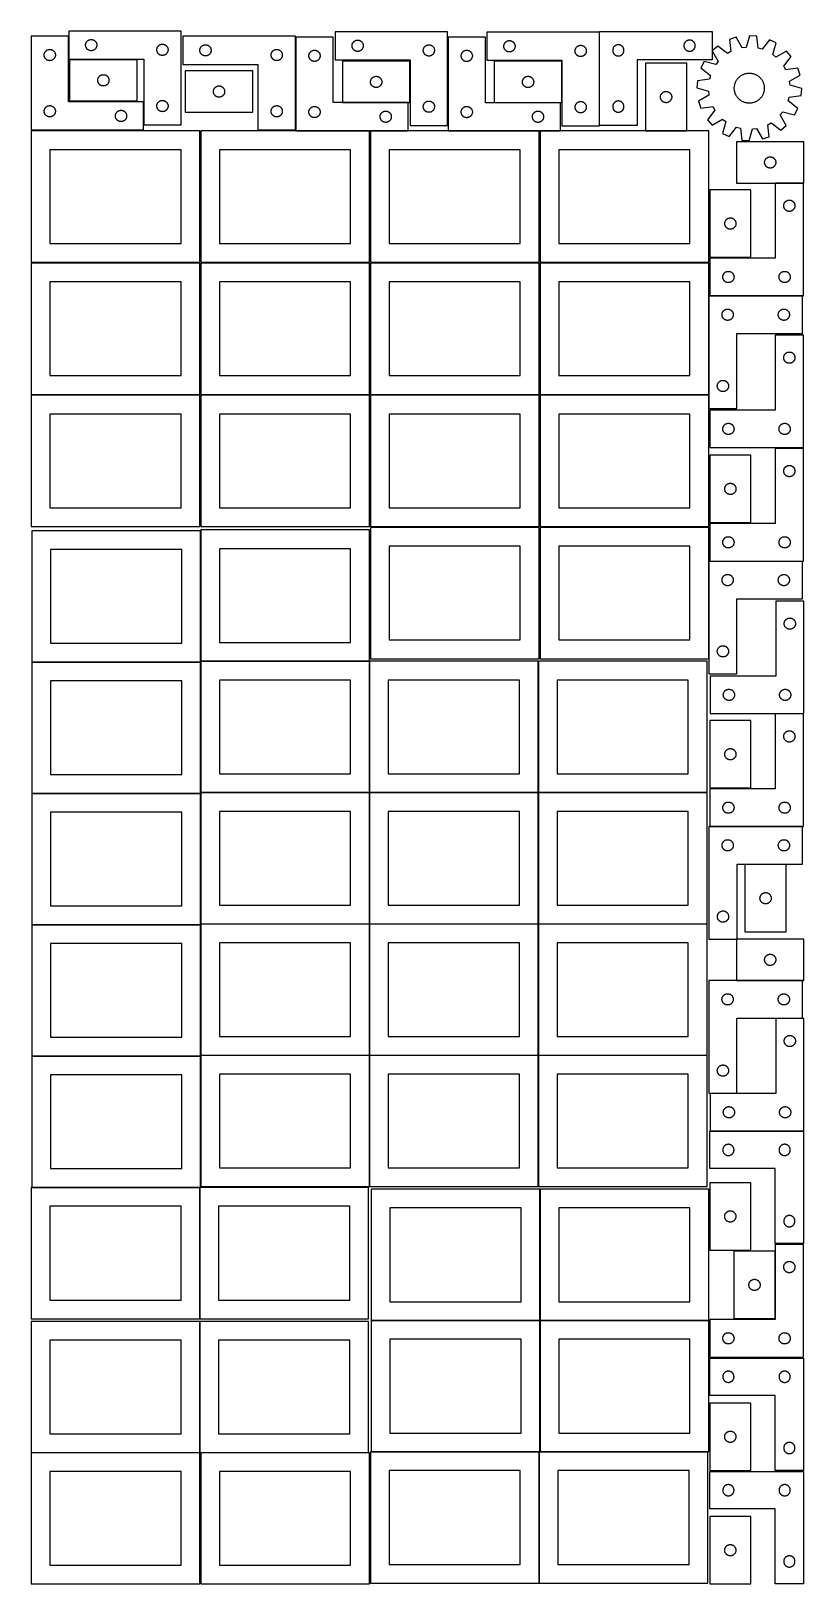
# Model space of a CAD drawing. Header units: millimetres. Extents: x 7 to 1243, y 7 to 2492.
import ezdxf

# ---------------------------------------------------------------- set-up
doc = ezdxf.new("R2010")
doc.units = ezdxf.units.MM
doc.layers.add('COMMON', color=5, linetype='CONTINUOUS', true_color=0x0000ff)
doc.layers.add('CUT', color=7, linetype='CONTINUOUS', true_color=0x000000)

msp = doc.modelspace()

# ---------------------------------------------------------------- linework, layer by layer
at = {"layer": 'COMMON'}
for p, q in [((277.941928, 1691.883868), (277.941928, 1483.204802)), ((7.841928, 1481.783867), (277.841928, 1481.783867)), ((277.941928, 1481.683867), (277.941928, 1273.004801)), ((278.041929, 1483.104801), (548.041929, 1483.104801)), ((548.141929, 1483.004801), (548.141929, 1273.004801)), ((818.34193, 1483.004801), (818.34193, 1273.004801)), ((7.841928, 1271.583866), (277.841928, 1271.583866)), ((277.941928, 1271.483866), (277.941928, 1062.8048)), ((278.041929, 1272.9048), (548.041929, 1272.9048)), ((548.141929, 1272.8048), (548.141929, 1062.8048)), ((548.24193, 1272.9048), (818.24193, 1272.9048)), ((818.34193, 1272.8048), (818.34193, 1062.8048)), ((818.441931, 1272.9048), (1088.441931, 1272.9048)), ((7.841928, 1061.383865), (277.841928, 1061.383865)), ((277.941928, 1061.283865), (277.941928, 852.604799)), ((278.041929, 1062.704799), (548.041929, 1062.704799)), ((548.141929, 1062.604799), (548.141929, 852.604799)), ((548.24193, 1062.704799), (818.24193, 1062.704799)), ((818.34193, 1062.604799), (818.34193, 852.604799)), ((818.441931, 1062.704799), (1088.441931, 1062.704799)), ((7.841928, 851.183864), (277.841928, 851.183864)), ((277.941928, 851.083864), (277.941928, 642.404798)), ((278.041929, 852.504798), (548.041929, 852.504798)), ((548.141929, 852.404798), (548.141929, 642.404798)), ((548.24193, 852.504798), (818.24193, 852.504798)), ((818.34193, 852.404798), (818.34193, 642.404798)), ((818.441931, 852.504798), (1088.441931, 852.504798)), ((276.520933, 640.983864), (7.841928, 640.983864)), ((276.620933, 640.883863), (276.620933, 430.883863)), ((820.983737, 638.241934), (820.983737, 428.241934)), ((276.620933, 426.720968), (276.620933, 216.720968)), ((820.883737, 428.141934), (550.883737, 428.141934)), ((820.983737, 428.041933), (820.983737, 218.041933)), ((1091.083738, 428.141934), (821.083738, 428.141934)), ((6.520933, 216.620967), (276.520933, 216.620967)), ((278.041929, 216.620967), (546.720934, 216.620967)), ((550.883737, 217.941932), (819.562864, 217.941932)), ((819.662864, 217.841932), (819.662864, 7.841932)), ((821.083738, 217.941932), (1089.762865, 217.941932))]:
    msp.add_line(p, q, dxfattribs=at)
at = {"layer": 'CUT'}
for p, q in [((246.791926, 2491.586005), (66.791926, 2491.586005)), ((66.791926, 2491.586005), (66.791926, 2446.586005)), ((246.791926, 2341.586005), (246.791926, 2491.586005)), ((673.210993, 2490.552313), (493.210993, 2490.552313)), ((493.210993, 2490.552313), (493.210993, 2445.552313)), ((673.210993, 2340.552313), (673.210993, 2490.552313)), ((916.165644, 2489.789862), (736.165644, 2489.789862)), ((736.165644, 2489.789862), (736.165644, 2444.789862)), ((916.165644, 2339.789862), (916.165644, 2489.789862)), ((916.437222, 2490.705386), (1096.437222, 2490.705386)), ((916.437222, 2340.705386), (916.437222, 2490.705386)), ((1096.437222, 2490.705386), (1096.437222, 2445.705386)), ((66.520933, 2483.251528), (6.520933, 2483.251528)), ((6.520933, 2483.251528), (6.520933, 2333.251528)), ((30.58682, 2460.018087), (31.04208, 2460.391708)), ((31.04208, 2460.391708), (31.5208, 2460.734755)), ((31.5208, 2460.734755), (32.020933, 2461.045757)), ((32.020933, 2461.045757), (32.540334, 2461.323383)), ((32.540334, 2461.323383), (33.076782, 2461.566444)), ((33.076782, 2461.566444), (33.627977, 2461.773899)), ((33.627977, 2461.773899), (34.191561, 2461.944861)), ((34.191561, 2461.944861), (34.76512, 2462.078596)), ((34.76512, 2462.078596), (35.346197, 2462.174532)), ((35.346197, 2462.174532), (35.932304, 2462.232259)), ((35.932304, 2462.232259), (36.520933, 2462.251528)), ((36.520933, 2462.251528), (37.109561, 2462.232259)), ((37.109561, 2462.232259), (37.695668, 2462.174532)), ((37.695668, 2462.174532), (38.276745, 2462.078596)), ((38.276745, 2462.078596), (38.850304, 2461.944861)), ((38.850304, 2461.944861), (39.413888, 2461.773899)), ((39.413888, 2461.773899), (39.965083, 2461.566444)), ((39.965083, 2461.566444), (40.501531, 2461.323383)), ((40.501531, 2461.323383), (41.020933, 2461.045757)), ((41.020933, 2461.045757), (41.521065, 2460.734755)), ((41.521065, 2460.734755), (41.999785, 2460.391708)), ((41.999785, 2460.391708), (42.455045, 2460.018087)), ((66.520933, 2378.251528), (66.520933, 2483.251528)), ((93.791926, 2469.086005), (93.811195, 2469.674633)), ((93.811195, 2468.497376), (93.791926, 2469.086005)), ((93.811195, 2469.674633), (93.868922, 2470.26074)), ((93.868922, 2467.911269), (93.811195, 2468.497376)), ((93.868922, 2470.26074), (93.964858, 2470.841817)), ((93.964858, 2467.330192), (93.868922, 2467.911269)), ((93.964858, 2470.841817), (94.098593, 2471.415376)), ((94.098593, 2466.756633), (93.964858, 2467.330192)), ((94.098593, 2471.415376), (94.269554, 2471.97896)), ((94.269554, 2466.193049), (94.098593, 2466.756633)), ((94.269554, 2471.97896), (94.47701, 2472.530155)), ((94.47701, 2465.641854), (94.269554, 2466.193049)), ((94.47701, 2472.530155), (94.720071, 2473.066603)), ((94.720071, 2465.105406), (94.47701, 2465.641854)), ((94.720071, 2473.066603), (94.997697, 2473.586005)), ((94.997697, 2464.586005), (94.720071, 2465.105406)), ((94.997697, 2473.586005), (95.308699, 2474.086137)), ((95.308699, 2464.085872), (94.997697, 2464.586005)), ((95.308699, 2474.086137), (95.651745, 2474.564857)), ((95.651745, 2463.607152), (95.308699, 2464.085872)), ((95.651745, 2474.564857), (96.025367, 2475.020117)), ((96.025367, 2463.151892), (95.651745, 2463.607152)), ((96.025367, 2475.020117), (96.427965, 2475.449966)), ((96.427965, 2462.722043), (96.025367, 2463.151892)), ((96.427965, 2475.449966), (96.857813, 2475.852563)), ((96.857813, 2462.319446), (96.427965, 2462.722043)), ((96.857813, 2475.852563), (97.313073, 2476.226185)), ((97.313073, 2461.945824), (96.857813, 2462.319446)), ((97.313073, 2476.226185), (97.791793, 2476.569231)), ((97.791793, 2461.602778), (97.313073, 2461.945824)), ((97.791793, 2476.569231), (98.291926, 2476.880233)), ((98.291926, 2461.291776), (97.791793, 2461.602778)), ((98.291926, 2476.880233), (98.811327, 2477.157859)), ((98.811327, 2461.01415), (98.291926, 2461.291776)), ((98.811327, 2477.157859), (99.347775, 2477.40092)), ((99.347775, 2460.771089), (98.811327, 2461.01415)), ((99.347775, 2477.40092), (99.89897, 2477.608376)), ((99.89897, 2460.563633), (99.347775, 2460.771089)), ((99.89897, 2477.608376), (100.462554, 2477.779337)), ((100.462554, 2460.392672), (99.89897, 2460.563633)), ((100.462554, 2477.779337), (101.036113, 2477.913072)), ((101.036113, 2460.258937), (100.462554, 2460.392672)), ((101.036113, 2477.913072), (101.61719, 2478.009008)), ((101.61719, 2460.163001), (101.036113, 2460.258937)), ((101.61719, 2478.009008), (102.203297, 2478.066735)), ((102.203297, 2478.066735), (102.791926, 2478.086005)), ((102.791926, 2478.086005), (103.380554, 2478.066735)), ((103.380554, 2478.066735), (103.966661, 2478.009008)), ((103.966661, 2478.009008), (104.547738, 2477.913072)), ((104.547738, 2460.258937), (103.966661, 2460.163001)), ((104.547738, 2477.913072), (105.121297, 2477.779337)), ((105.121297, 2460.392672), (104.547738, 2460.258937)), ((105.121297, 2477.779337), (105.684881, 2477.608376)), ((105.684881, 2460.563633), (105.121297, 2460.392672)), ((105.684881, 2477.608376), (106.236076, 2477.40092)), ((106.236076, 2460.771089), (105.684881, 2460.563633)), ((106.236076, 2477.40092), (106.772524, 2477.157859)), ((106.772524, 2461.01415), (106.236076, 2460.771089)), ((106.772524, 2477.157859), (107.291926, 2476.880233)), ((107.291926, 2461.291776), (106.772524, 2461.01415)), ((107.291926, 2476.880233), (107.792058, 2476.569231)), ((107.792058, 2461.602778), (107.291926, 2461.291776)), ((107.792058, 2476.569231), (108.270778, 2476.226185)), ((108.270778, 2461.945824), (107.792058, 2461.602778)), ((108.270778, 2476.226185), (108.726038, 2475.852563)), ((108.726038, 2462.319446), (108.270778, 2461.945824)), ((108.726038, 2475.852563), (109.155887, 2475.449966)), ((109.155887, 2462.722043), (108.726038, 2462.319446)), ((109.155887, 2475.449966), (109.558484, 2475.020117)), ((109.558484, 2463.151892), (109.155887, 2462.722043)), ((109.558484, 2475.020117), (109.932106, 2474.564857)), ((109.932106, 2463.607152), (109.558484, 2463.151892)), ((109.932106, 2474.564857), (110.275152, 2474.086137)), ((110.275152, 2464.085872), (109.932106, 2463.607152)), ((110.275152, 2474.086137), (110.586154, 2473.586005)), ((110.586154, 2464.586005), (110.275152, 2464.085872)), ((110.586154, 2473.586005), (110.86378, 2473.066603)), ((110.86378, 2465.105406), (110.586154, 2464.586005)), ((110.86378, 2473.066603), (111.106841, 2472.530155)), ((111.106841, 2465.641854), (110.86378, 2465.105406)), ((111.106841, 2472.530155), (111.314297, 2471.97896)), ((111.314297, 2466.193049), (111.106841, 2465.641854)), ((111.314297, 2471.97896), (111.485258, 2471.415376)), ((111.485258, 2466.756633), (111.314297, 2466.193049)), ((111.485258, 2471.415376), (111.618993, 2470.841817)), ((111.618993, 2467.330192), (111.485258, 2466.756633)), ((111.618993, 2470.841817), (111.714929, 2470.26074)), ((111.714929, 2467.911269), (111.618993, 2467.330192)), ((111.714929, 2470.26074), (111.772656, 2469.674633)), ((111.772656, 2468.497376), (111.714929, 2467.911269)), ((111.772656, 2469.674633), (111.791926, 2469.086005)), ((111.791926, 2469.086005), (111.772656, 2468.497376)), ((207.791926, 2461.586005), (207.811195, 2462.174633)), ((207.811195, 2460.997376), (207.791926, 2461.586005)), ((207.811195, 2462.174633), (207.868922, 2462.76074)), ((207.868922, 2460.411269), (207.811195, 2460.997376)), ((207.868922, 2462.76074), (207.964858, 2463.341817)), ((207.964858, 2459.830192), (207.868922, 2460.411269)), ((207.964858, 2463.341817), (208.098593, 2463.915376)), ((208.098593, 2463.915376), (208.269554, 2464.47896)), ((208.269554, 2464.47896), (208.47701, 2465.030155)), ((208.47701, 2465.030155), (208.720071, 2465.566603)), ((208.720071, 2465.566603), (208.997697, 2466.086005)), ((208.997697, 2466.086005), (209.308699, 2466.586137)), ((209.308699, 2466.586137), (209.651745, 2467.064857)), ((209.651745, 2467.064857), (210.025367, 2467.520117)), ((210.025367, 2467.520117), (210.427965, 2467.949966)), ((210.427965, 2467.949966), (210.857813, 2468.352563)), ((210.857813, 2468.352563), (211.313073, 2468.726185)), ((211.313073, 2468.726185), (211.791793, 2469.069231)), ((211.791793, 2469.069231), (212.291926, 2469.380233)), ((212.291926, 2469.380233), (212.811327, 2469.657859)), ((212.811327, 2469.657859), (213.347775, 2469.90092)), ((213.347775, 2469.90092), (213.89897, 2470.108376)), ((213.89897, 2470.108376), (214.462554, 2470.279337)), ((214.462554, 2470.279337), (215.036113, 2470.413072)), ((215.036113, 2470.413072), (215.61719, 2470.509008)), ((215.61719, 2470.509008), (216.203297, 2470.566735)), ((216.203297, 2470.566735), (216.791926, 2470.586005)), ((216.791926, 2470.586005), (217.380554, 2470.566735)), ((217.380554, 2470.566735), (217.966661, 2470.509008)), ((217.966661, 2470.509008), (218.547738, 2470.413072)), ((218.547738, 2470.413072), (219.121297, 2470.279337)), ((219.121297, 2470.279337), (219.684881, 2470.108376)), ((219.684881, 2470.108376), (220.236076, 2469.90092)), ((220.236076, 2469.90092), (220.772524, 2469.657859)), ((220.772524, 2469.657859), (221.291926, 2469.380233)), ((221.291926, 2469.380233), (221.792058, 2469.069231)), ((221.792058, 2469.069231), (222.270778, 2468.726185)), ((222.270778, 2468.726185), (222.726038, 2468.352563)), ((222.726038, 2468.352563), (223.155887, 2467.949966)), ((223.155887, 2467.949966), (223.558484, 2467.520117)), ((223.558484, 2467.520117), (223.932106, 2467.064857)), ((223.932106, 2467.064857), (224.275152, 2466.586137)), ((224.275152, 2466.586137), (224.586154, 2466.086005)), ((224.586154, 2466.086005), (224.86378, 2465.566603)), ((224.86378, 2465.566603), (225.106841, 2465.030155)), ((225.106841, 2465.030155), (225.314297, 2464.47896)), ((225.314297, 2464.47896), (225.485258, 2463.915376)), ((225.485258, 2463.915376), (225.618993, 2463.341817)), ((225.618993, 2463.341817), (225.714929, 2462.76074)), ((225.714929, 2460.411269), (225.618993, 2459.830192)), ((225.714929, 2462.76074), (225.772656, 2462.174633)), ((225.772656, 2460.997376), (225.714929, 2460.411269)), ((225.772656, 2462.174633), (225.791926, 2461.586005)), ((225.791926, 2461.586005), (225.772656, 2460.997376)), ((429.680781, 2483.251532), (249.680781, 2483.251532)), ((249.680781, 2483.251532), (249.680781, 2438.251532)), ((276.680781, 2460.751532), (276.70005, 2461.34016)), ((276.70005, 2460.162904), (276.680781, 2460.751532)), ((276.70005, 2461.34016), (276.757777, 2461.926268)), ((276.757777, 2461.926268), (276.853713, 2462.507345)), ((276.853713, 2462.507345), (276.987448, 2463.080903)), ((276.987448, 2463.080903), (277.158409, 2463.644487)), ((277.158409, 2463.644487), (277.365865, 2464.195683)), ((277.365865, 2464.195683), (277.608926, 2464.73213)), ((277.608926, 2464.73213), (277.886552, 2465.251532)), ((277.886552, 2465.251532), (278.197554, 2465.751664)), ((278.197554, 2465.751664), (278.5406, 2466.230385)), ((278.5406, 2466.230385), (278.914222, 2466.685644)), ((278.914222, 2466.685644), (279.31682, 2467.115493)), ((279.31682, 2467.115493), (279.746668, 2467.51809)), ((279.746668, 2467.51809), (280.201928, 2467.891712)), ((280.201928, 2467.891712), (280.680648, 2468.234758)), ((280.680648, 2468.234758), (281.180781, 2468.54576)), ((281.180781, 2468.54576), (281.700182, 2468.823387)), ((281.700182, 2468.823387), (282.23663, 2469.066448)), ((282.23663, 2469.066448), (282.787825, 2469.273903)), ((282.787825, 2469.273903), (283.351409, 2469.444864)), ((283.351409, 2469.444864), (283.924968, 2469.578599)), ((283.924968, 2469.578599), (284.506045, 2469.674536)), ((284.506045, 2469.674536), (285.092152, 2469.732262)), ((285.092152, 2469.732262), (285.680781, 2469.751532)), ((285.680781, 2469.751532), (286.269409, 2469.732262)), ((286.269409, 2469.732262), (286.855516, 2469.674536)), ((286.855516, 2469.674536), (287.436593, 2469.578599)), ((287.436593, 2469.578599), (288.010152, 2469.444864)), ((288.010152, 2469.444864), (288.573736, 2469.273903)), ((288.573736, 2469.273903), (289.124931, 2469.066448)), ((289.124931, 2469.066448), (289.661379, 2468.823387)), ((289.661379, 2468.823387), (290.180781, 2468.54576)), ((290.180781, 2468.54576), (290.680913, 2468.234758)), ((290.680913, 2468.234758), (291.159633, 2467.891712)), ((291.159633, 2467.891712), (291.614893, 2467.51809)), ((291.614893, 2467.51809), (292.044742, 2467.115493)), ((292.044742, 2467.115493), (292.447339, 2466.685644)), ((292.447339, 2466.685644), (292.820961, 2466.230385)), ((292.820961, 2466.230385), (293.164007, 2465.751664)), ((293.164007, 2465.751664), (293.475009, 2465.251532)), ((293.475009, 2465.251532), (293.752635, 2464.73213)), ((293.752635, 2464.73213), (293.995696, 2464.195683)), ((293.995696, 2464.195683), (294.203152, 2463.644487)), ((294.203152, 2463.644487), (294.374113, 2463.080903)), ((294.374113, 2463.080903), (294.507848, 2462.507345)), ((294.507848, 2462.507345), (294.603784, 2461.926268)), ((294.603784, 2461.926268), (294.661511, 2461.34016)), ((294.661511, 2461.34016), (294.680781, 2460.751532)), ((294.680781, 2460.751532), (294.661511, 2460.162904)), ((393.746668, 2460.01809), (394.201928, 2460.391712)), ((394.201928, 2460.391712), (394.680648, 2460.734758)), ((394.680648, 2460.734758), (395.180781, 2461.04576)), ((395.180781, 2461.04576), (395.700182, 2461.323387)), ((395.700182, 2461.323387), (396.23663, 2461.566448)), ((396.23663, 2461.566448), (396.787825, 2461.773903)), ((396.787825, 2461.773903), (397.351409, 2461.944864)), ((397.351409, 2461.944864), (397.924968, 2462.078599)), ((397.924968, 2462.078599), (398.506045, 2462.174536)), ((398.506045, 2462.174536), (399.092152, 2462.232262)), ((399.092152, 2462.232262), (399.680781, 2462.251532)), ((399.680781, 2462.251532), (400.269409, 2462.232262)), ((400.269409, 2462.232262), (400.855516, 2462.174536)), ((400.855516, 2462.174536), (401.436593, 2462.078599)), ((401.436593, 2462.078599), (402.010152, 2461.944864)), ((402.010152, 2461.944864), (402.573736, 2461.773903)), ((402.573736, 2461.773903), (403.124931, 2461.566448)), ((403.124931, 2461.566448), (403.661379, 2461.323387)), ((403.661379, 2461.323387), (404.180781, 2461.04576)), ((404.180781, 2461.04576), (404.680913, 2460.734758)), ((404.680913, 2460.734758), (405.159633, 2460.391712)), ((405.159633, 2460.391712), (405.614893, 2460.01809)), ((429.680781, 2333.251532), (429.680781, 2483.251532)), ((490.139585, 2481.992251), (430.139585, 2481.992251)), ((430.139585, 2481.992251), (430.139585, 2331.992251)), ((456.158987, 2460.064106), (456.695434, 2460.307167)), ((456.695434, 2460.307167), (457.24663, 2460.514622)), ((457.24663, 2460.514622), (457.810213, 2460.685583)), ((457.810213, 2460.685583), (458.383772, 2460.819318)), ((458.383772, 2460.819318), (458.964849, 2460.915255)), ((458.964849, 2460.915255), (459.550957, 2460.972981)), ((459.550957, 2460.972981), (460.139585, 2460.992251)), ((460.139585, 2460.992251), (460.728213, 2460.972981)), ((460.728213, 2460.972981), (461.314321, 2460.915255)), ((461.314321, 2460.915255), (461.895398, 2460.819318)), ((461.895398, 2460.819318), (462.468956, 2460.685583)), ((462.468956, 2460.685583), (463.03254, 2460.514622)), ((463.03254, 2460.514622), (463.583736, 2460.307167)), ((463.583736, 2460.307167), (464.120183, 2460.064106)), ((490.139585, 2376.992251), (490.139585, 2481.992251)), ((520.210993, 2468.052313), (520.230263, 2468.640941)), ((520.230263, 2467.463685), (520.210993, 2468.052313)), ((520.230263, 2468.640941), (520.287989, 2469.227049)), ((520.287989, 2466.877577), (520.230263, 2467.463685)), ((520.287989, 2469.227049), (520.383925, 2469.808126)), ((520.383925, 2466.2965), (520.287989, 2466.877577)), ((520.383925, 2469.808126), (520.517661, 2470.381685)), ((520.517661, 2465.722942), (520.383925, 2466.2965)), ((520.517661, 2470.381685), (520.688622, 2470.945268)), ((520.688622, 2465.159358), (520.517661, 2465.722942)), ((520.688622, 2470.945268), (520.896077, 2471.496464)), ((520.896077, 2464.608162), (520.688622, 2465.159358)), ((520.896077, 2471.496464), (521.139138, 2472.032911)), ((521.139138, 2464.071715), (520.896077, 2464.608162)), ((521.139138, 2472.032911), (521.416764, 2472.552313)), ((521.416764, 2463.552313), (521.139138, 2464.071715)), ((521.416764, 2472.552313), (521.727766, 2473.052445)), ((521.727766, 2463.052181), (521.416764, 2463.552313)), ((521.727766, 2473.052445), (522.070813, 2473.531166)), ((522.070813, 2462.57346), (521.727766, 2463.052181)), ((522.070813, 2473.531166), (522.444435, 2473.986425)), ((522.444435, 2462.118201), (522.070813, 2462.57346)), ((522.444435, 2473.986425), (522.847032, 2474.416274)), ((522.847032, 2461.688352), (522.444435, 2462.118201)), ((522.847032, 2474.416274), (523.276881, 2474.818871)), ((523.276881, 2461.285755), (522.847032, 2461.688352)), ((523.276881, 2474.818871), (523.73214, 2475.192493)), ((523.73214, 2460.912133), (523.276881, 2461.285755)), ((523.73214, 2475.192493), (524.210861, 2475.53554)), ((524.210861, 2460.569087), (523.73214, 2460.912133)), ((524.210861, 2475.53554), (524.710993, 2475.846542)), ((524.710993, 2460.258084), (524.210861, 2460.569087)), ((524.710993, 2475.846542), (525.230395, 2476.124168)), ((525.230395, 2459.980458), (524.710993, 2460.258084)), ((525.230395, 2476.124168), (525.766842, 2476.367229)), ((525.766842, 2476.367229), (526.318038, 2476.574684)), ((526.318038, 2476.574684), (526.881622, 2476.745646)), ((526.881622, 2476.745646), (527.45518, 2476.879381)), ((527.45518, 2476.879381), (528.036257, 2476.975317)), ((528.036257, 2476.975317), (528.622365, 2477.033043)), ((528.622365, 2477.033043), (529.210993, 2477.052313)), ((529.210993, 2477.052313), (529.799621, 2477.033043)), ((529.799621, 2477.033043), (530.385729, 2476.975317)), ((530.385729, 2476.975317), (530.966806, 2476.879381)), ((530.966806, 2476.879381), (531.540364, 2476.745646)), ((531.540364, 2476.745646), (532.103948, 2476.574684)), ((532.103948, 2476.574684), (532.655144, 2476.367229)), ((532.655144, 2476.367229), (533.191591, 2476.124168)), ((533.191591, 2476.124168), (533.710993, 2475.846542)), ((533.710993, 2460.258084), (533.191591, 2459.980458)), ((533.710993, 2475.846542), (534.211125, 2475.53554)), ((534.211125, 2460.569087), (533.710993, 2460.258084)), ((534.211125, 2475.53554), (534.689846, 2475.192493)), ((534.689846, 2460.912133), (534.211125, 2460.569087)), ((534.689846, 2475.192493), (535.145105, 2474.818871)), ((535.145105, 2461.285755), (534.689846, 2460.912133)), ((535.145105, 2474.818871), (535.574954, 2474.416274)), ((535.574954, 2461.688352), (535.145105, 2461.285755)), ((535.574954, 2474.416274), (535.977551, 2473.986425)), ((535.977551, 2462.118201), (535.574954, 2461.688352)), ((535.977551, 2473.986425), (536.351173, 2473.531166)), ((536.351173, 2462.57346), (535.977551, 2462.118201)), ((536.351173, 2473.531166), (536.694219, 2473.052445)), ((536.694219, 2463.052181), (536.351173, 2462.57346)), ((536.694219, 2473.052445), (537.005222, 2472.552313)), ((537.005222, 2463.552313), (536.694219, 2463.052181)), ((537.005222, 2472.552313), (537.282848, 2472.032911)), ((537.282848, 2464.071715), (537.005222, 2463.552313)), ((537.282848, 2472.032911), (537.525909, 2471.496464)), ((537.525909, 2464.608162), (537.282848, 2464.071715)), ((537.525909, 2471.496464), (537.733364, 2470.945268)), ((537.733364, 2465.159358), (537.525909, 2464.608162)), ((537.733364, 2470.945268), (537.904325, 2470.381685)), ((537.904325, 2465.722942), (537.733364, 2465.159358)), ((537.904325, 2470.381685), (538.03806, 2469.808126)), ((538.03806, 2466.2965), (537.904325, 2465.722942)), ((538.03806, 2469.808126), (538.133997, 2469.227049)), ((538.133997, 2466.877577), (538.03806, 2466.2965)), ((538.133997, 2469.227049), (538.191723, 2468.640941)), ((538.191723, 2467.463685), (538.133997, 2466.877577)), ((538.191723, 2468.640941), (538.210993, 2468.052313)), ((538.210993, 2468.052313), (538.191723, 2467.463685)), ((634.210993, 2460.552313), (634.230263, 2461.140941)), ((634.230263, 2459.963685), (634.210993, 2460.552313)), ((634.230263, 2461.140941), (634.287989, 2461.727049)), ((634.287989, 2461.727049), (634.383925, 2462.308126)), ((634.383925, 2462.308126), (634.517661, 2462.881685)), ((634.517661, 2462.881685), (634.688622, 2463.445268)), ((634.688622, 2463.445268), (634.896077, 2463.996464)), ((634.896077, 2463.996464), (635.139138, 2464.532911)), ((635.139138, 2464.532911), (635.416764, 2465.052313)), ((635.416764, 2465.052313), (635.727766, 2465.552445)), ((635.727766, 2465.552445), (636.070813, 2466.031166)), ((636.070813, 2466.031166), (636.444435, 2466.486425)), ((636.444435, 2466.486425), (636.847032, 2466.916274)), ((636.847032, 2466.916274), (637.276881, 2467.318871)), ((637.276881, 2467.318871), (637.73214, 2467.692493)), ((637.73214, 2467.692493), (638.210861, 2468.03554)), ((638.210861, 2468.03554), (638.710993, 2468.346542)), ((638.710993, 2468.346542), (639.230395, 2468.624168)), ((639.230395, 2468.624168), (639.766842, 2468.867229)), ((639.766842, 2468.867229), (640.318038, 2469.074684)), ((640.318038, 2469.074684), (640.881622, 2469.245646)), ((640.881622, 2469.245646), (641.45518, 2469.379381)), ((641.45518, 2469.379381), (642.036257, 2469.475317)), ((642.036257, 2469.475317), (642.622365, 2469.533043)), ((642.622365, 2469.533043), (643.210993, 2469.552313)), ((643.210993, 2469.552313), (643.799621, 2469.533043)), ((643.799621, 2469.533043), (644.385729, 2469.475317)), ((644.385729, 2469.475317), (644.966806, 2469.379381)), ((644.966806, 2469.379381), (645.540364, 2469.245646)), ((645.540364, 2469.245646), (646.103948, 2469.074684)), ((646.103948, 2469.074684), (646.655144, 2468.867229)), ((646.655144, 2468.867229), (647.191591, 2468.624168)), ((647.191591, 2468.624168), (647.710993, 2468.346542)), ((647.710993, 2468.346542), (648.211125, 2468.03554)), ((648.211125, 2468.03554), (648.689846, 2467.692493)), ((648.689846, 2467.692493), (649.145105, 2467.318871)), ((649.145105, 2467.318871), (649.574954, 2466.916274)), ((649.574954, 2466.916274), (649.977551, 2466.486425)), ((649.977551, 2466.486425), (650.351173, 2466.031166)), ((650.351173, 2466.031166), (650.694219, 2465.552445)), ((650.694219, 2465.552445), (651.005222, 2465.052313)), ((651.005222, 2465.052313), (651.282848, 2464.532911)), ((651.282848, 2464.532911), (651.525909, 2463.996464)), ((651.525909, 2463.996464), (651.733364, 2463.445268)), ((651.733364, 2463.445268), (651.904325, 2462.881685)), ((651.904325, 2462.881685), (652.03806, 2462.308126)), ((652.03806, 2462.308126), (652.133997, 2461.727049)), ((652.133997, 2461.727049), (652.191723, 2461.140941)), ((652.191723, 2461.140941), (652.210993, 2460.552313)), ((652.210993, 2460.552313), (652.191723, 2459.963685)), ((733.856382, 2481.94147), (673.856382, 2481.94147)), ((673.856382, 2481.94147), (673.856382, 2331.94147)), ((699.875784, 2460.013324), (700.412231, 2460.256385)), ((700.412231, 2460.256385), (700.963427, 2460.463841)), ((700.963427, 2460.463841), (701.52701, 2460.634802)), ((701.52701, 2460.634802), (702.100569, 2460.768537)), ((702.100569, 2460.768537), (702.681646, 2460.864473)), ((702.681646, 2460.864473), (703.267754, 2460.9222)), ((703.267754, 2460.9222), (703.856382, 2460.94147)), ((703.856382, 2460.94147), (704.44501, 2460.9222)), ((704.44501, 2460.9222), (705.031117, 2460.864473)), ((705.031117, 2460.864473), (705.612195, 2460.768537)), ((705.612195, 2460.768537), (706.185753, 2460.634802)), ((706.185753, 2460.634802), (706.749337, 2460.463841)), ((706.749337, 2460.463841), (707.300533, 2460.256385)), ((707.300533, 2460.256385), (707.83698, 2460.013324)), ((733.856382, 2376.94147), (733.856382, 2481.94147)), ((763.165644, 2467.289862), (763.184914, 2467.87849)), ((763.184914, 2466.701234), (763.165644, 2467.289862)), ((763.184914, 2467.87849), (763.24264, 2468.464598)), ((763.24264, 2466.115126), (763.184914, 2466.701234)), ((763.24264, 2468.464598), (763.338576, 2469.045675)), ((763.338576, 2465.534049), (763.24264, 2466.115126)), ((763.338576, 2469.045675), (763.472311, 2469.619233)), ((763.472311, 2464.960491), (763.338576, 2465.534049)), ((763.472311, 2469.619233), (763.643273, 2470.182817)), ((763.643273, 2464.396907), (763.472311, 2464.960491)), ((763.643273, 2470.182817), (763.850728, 2470.734013)), ((763.850728, 2463.845711), (763.643273, 2464.396907)), ((763.850728, 2470.734013), (764.093789, 2471.27046)), ((764.093789, 2463.309264), (763.850728, 2463.845711)), ((764.093789, 2471.27046), (764.371415, 2471.789862)), ((764.371415, 2462.789862), (764.093789, 2463.309264)), ((764.371415, 2471.789862), (764.682417, 2472.289994)), ((764.682417, 2462.28973), (764.371415, 2462.789862)), ((764.682417, 2472.289994), (765.025464, 2472.768715)), ((765.025464, 2461.811009), (764.682417, 2462.28973)), ((765.025464, 2472.768715), (765.399086, 2473.223974)), ((765.399086, 2461.35575), (765.025464, 2461.811009)), ((765.399086, 2473.223974), (765.801683, 2473.653823)), ((765.801683, 2460.925901), (765.399086, 2461.35575)), ((765.801683, 2473.653823), (766.231531, 2474.05642)), ((766.231531, 2460.523304), (765.801683, 2460.925901)), ((766.231531, 2474.05642), (766.686791, 2474.430042)), ((766.686791, 2460.149682), (766.231531, 2460.523304)), ((766.686791, 2474.430042), (767.165512, 2474.773088)), ((767.165512, 2474.773088), (767.665644, 2475.084091)), ((767.665644, 2475.084091), (768.185046, 2475.361717)), ((768.185046, 2475.361717), (768.721493, 2475.604778)), ((768.721493, 2475.604778), (769.272689, 2475.812233)), ((769.272689, 2475.812233), (769.836272, 2475.983194)), ((769.836272, 2475.983194), (770.409831, 2476.116929)), ((770.409831, 2476.116929), (770.990908, 2476.212866)), ((770.990908, 2476.212866), (771.577016, 2476.270592)), ((771.577016, 2476.270592), (772.165644, 2476.289862)), ((772.165644, 2476.289862), (772.754272, 2476.270592)), ((772.754272, 2476.270592), (773.34038, 2476.212866)), ((773.34038, 2476.212866), (773.921457, 2476.116929)), ((773.921457, 2476.116929), (774.495015, 2475.983194)), ((774.495015, 2475.983194), (775.058599, 2475.812233)), ((775.058599, 2475.812233), (775.609795, 2475.604778)), ((775.609795, 2475.604778), (776.146242, 2475.361717)), ((776.146242, 2475.361717), (776.665644, 2475.084091)), ((776.665644, 2475.084091), (777.165776, 2474.773088)), ((777.165776, 2474.773088), (777.644497, 2474.430042)), ((777.644497, 2474.430042), (778.099756, 2474.05642)), ((778.099756, 2460.523304), (777.644497, 2460.149682)), ((778.099756, 2474.05642), (778.529605, 2473.653823)), ((778.529605, 2460.925901), (778.099756, 2460.523304)), ((778.529605, 2473.653823), (778.932202, 2473.223974)), ((778.932202, 2461.35575), (778.529605, 2460.925901)), ((778.932202, 2473.223974), (779.305824, 2472.768715)), ((779.305824, 2461.811009), (778.932202, 2461.35575)), ((779.305824, 2472.768715), (779.64887, 2472.289994)), ((779.64887, 2462.28973), (779.305824, 2461.811009)), ((779.64887, 2472.289994), (779.959872, 2471.789862)), ((779.959872, 2462.789862), (779.64887, 2462.28973)), ((779.959872, 2471.789862), (780.237498, 2471.27046)), ((780.237498, 2463.309264), (779.959872, 2462.789862)), ((780.237498, 2471.27046), (780.48056, 2470.734013)), ((780.48056, 2463.845711), (780.237498, 2463.309264)), ((780.48056, 2470.734013), (780.688015, 2470.182817)), ((780.688015, 2464.396907), (780.48056, 2463.845711)), ((780.688015, 2470.182817), (780.858976, 2469.619233)), ((780.858976, 2464.960491), (780.688015, 2464.396907)), ((780.858976, 2469.619233), (780.992711, 2469.045675)), ((780.992711, 2465.534049), (780.858976, 2464.960491)), ((780.992711, 2469.045675), (781.088648, 2468.464598)), ((781.088648, 2466.115126), (780.992711, 2465.534049)), ((781.088648, 2468.464598), (781.146374, 2467.87849)), ((781.146374, 2466.701234), (781.088648, 2466.115126)), ((781.146374, 2467.87849), (781.165644, 2467.289862)), ((781.165644, 2467.289862), (781.146374, 2466.701234)), ((877.165644, 2459.789862), (877.184914, 2460.37849)), ((877.184914, 2460.37849), (877.24264, 2460.964598)), ((877.24264, 2460.964598), (877.338576, 2461.545675)), ((877.338576, 2461.545675), (877.472311, 2462.119233)), ((877.472311, 2462.119233), (877.643273, 2462.682817)), ((877.643273, 2462.682817), (877.850728, 2463.234013)), ((877.850728, 2463.234013), (878.093789, 2463.77046)), ((878.093789, 2463.77046), (878.371415, 2464.289862)), ((878.371415, 2464.289862), (878.682417, 2464.789994)), ((878.682417, 2464.789994), (879.025464, 2465.268715)), ((879.025464, 2465.268715), (879.399086, 2465.723974)), ((879.399086, 2465.723974), (879.801683, 2466.153823)), ((879.801683, 2466.153823), (880.231531, 2466.55642)), ((880.231531, 2466.55642), (880.686791, 2466.930042)), ((880.686791, 2466.930042), (881.165512, 2467.273088)), ((881.165512, 2467.273088), (881.665644, 2467.584091)), ((881.665644, 2467.584091), (882.185046, 2467.861717)), ((882.185046, 2467.861717), (882.721493, 2468.104778)), ((882.721493, 2468.104778), (883.272689, 2468.312233)), ((883.272689, 2468.312233), (883.836272, 2468.483194)), ((883.836272, 2468.483194), (884.409831, 2468.616929)), ((884.409831, 2468.616929), (884.990908, 2468.712866)), ((884.990908, 2468.712866), (885.577016, 2468.770592)), ((885.577016, 2468.770592), (886.165644, 2468.789862)), ((886.165644, 2468.789862), (886.754272, 2468.770592)), ((886.754272, 2468.770592), (887.34038, 2468.712866)), ((887.34038, 2468.712866), (887.921457, 2468.616929)), ((887.921457, 2468.616929), (888.495015, 2468.483194)), ((888.495015, 2468.483194), (889.058599, 2468.312233)), ((889.058599, 2468.312233), (889.609795, 2468.104778)), ((889.609795, 2468.104778), (890.146242, 2467.861717)), ((890.146242, 2467.861717), (890.665644, 2467.584091)), ((890.665644, 2467.584091), (891.165776, 2467.273088)), ((891.165776, 2467.273088), (891.644497, 2466.930042)), ((891.644497, 2466.930042), (892.099756, 2466.55642)), ((892.099756, 2466.55642), (892.529605, 2466.153823)), ((892.529605, 2466.153823), (892.932202, 2465.723974)), ((892.932202, 2465.723974), (893.305824, 2465.268715)), ((893.305824, 2465.268715), (893.64887, 2464.789994)), ((893.64887, 2464.789994), (893.959872, 2464.289862)), ((893.959872, 2464.289862), (894.237498, 2463.77046)), ((894.237498, 2463.77046), (894.48056, 2463.234013)), ((894.48056, 2463.234013), (894.688015, 2462.682817)), ((894.688015, 2462.682817), (894.858976, 2462.119233)), ((894.858976, 2462.119233), (894.992711, 2461.545675)), ((894.992711, 2461.545675), (895.088648, 2460.964598)), ((895.088648, 2460.964598), (895.146374, 2460.37849)), ((895.146374, 2460.37849), (895.165644, 2459.789862)), ((937.456491, 2461.294014), (937.437222, 2460.705386)), ((937.437222, 2460.705386), (937.456491, 2460.116758)), ((937.514218, 2461.880121), (937.456491, 2461.294014)), ((937.610154, 2462.461199), (937.514218, 2461.880121)), ((937.743889, 2463.034757), (937.610154, 2462.461199)), ((937.91485, 2463.598341), (937.743889, 2463.034757)), ((938.122306, 2464.149537), (937.91485, 2463.598341)), ((938.365367, 2464.685984), (938.122306, 2464.149537)), ((938.642993, 2465.205386), (938.365367, 2464.685984)), ((938.953995, 2465.705518), (938.642993, 2465.205386)), ((939.297041, 2466.184239), (938.953995, 2465.705518)), ((939.670663, 2466.639498), (939.297041, 2466.184239)), ((940.07326, 2467.069347), (939.670663, 2466.639498)), ((940.503109, 2467.471944), (940.07326, 2467.069347)), ((940.958369, 2467.845566), (940.503109, 2467.471944)), ((941.437089, 2468.188612), (940.958369, 2467.845566)), ((941.937222, 2468.499614), (941.437089, 2468.188612)), ((942.456623, 2468.77724), (941.937222, 2468.499614)), ((942.993071, 2469.020302), (942.456623, 2468.77724)), ((943.544266, 2469.227757), (942.993071, 2469.020302)), ((944.10785, 2469.398718), (943.544266, 2469.227757)), ((944.681409, 2469.532453), (944.10785, 2469.398718)), ((945.262486, 2469.628389), (944.681409, 2469.532453)), ((945.848593, 2469.686116), (945.262486, 2469.628389)), ((946.437222, 2469.705386), (945.848593, 2469.686116)), ((947.02585, 2469.686116), (946.437222, 2469.705386)), ((947.611957, 2469.628389), (947.02585, 2469.686116)), ((948.193034, 2469.532453), (947.611957, 2469.628389)), ((948.766593, 2469.398718), (948.193034, 2469.532453)), ((949.330177, 2469.227757), (948.766593, 2469.398718)), ((949.881372, 2469.020302), (949.330177, 2469.227757)), ((950.41782, 2468.77724), (949.881372, 2469.020302)), ((950.937222, 2468.499614), (950.41782, 2468.77724)), ((951.437354, 2468.188612), (950.937222, 2468.499614)), ((951.916074, 2467.845566), (951.437354, 2468.188612)), ((952.371334, 2467.471944), (951.916074, 2467.845566)), ((952.801183, 2467.069347), (952.371334, 2467.471944)), ((953.20378, 2466.639498), (952.801183, 2467.069347)), ((953.577402, 2466.184239), (953.20378, 2466.639498)), ((953.920448, 2465.705518), (953.577402, 2466.184239)), ((954.23145, 2465.205386), (953.920448, 2465.705518)), ((954.509076, 2464.685984), (954.23145, 2465.205386)), ((954.752137, 2464.149537), (954.509076, 2464.685984)), ((954.959593, 2463.598341), (954.752137, 2464.149537)), ((955.130554, 2463.034757), (954.959593, 2463.598341)), ((955.264289, 2462.461199), (955.130554, 2463.034757)), ((955.360225, 2461.880121), (955.264289, 2462.461199)), ((955.417952, 2461.294014), (955.360225, 2461.880121)), ((955.437222, 2460.705386), (955.417952, 2461.294014)), ((955.417952, 2460.116758), (955.437222, 2460.705386)), ((1051.456491, 2468.794014), (1051.437222, 2468.205386)), ((1051.437222, 2468.205386), (1051.456491, 2467.616758)), ((1051.514218, 2469.380121), (1051.456491, 2468.794014)), ((1051.456491, 2467.616758), (1051.514218, 2467.03065)), ((1051.610154, 2469.961199), (1051.514218, 2469.380121)), ((1051.514218, 2467.03065), (1051.610154, 2466.449573)), ((1051.743889, 2470.534757), (1051.610154, 2469.961199)), ((1051.610154, 2466.449573), (1051.743889, 2465.876014)), ((1051.91485, 2471.098341), (1051.743889, 2470.534757)), ((1051.743889, 2465.876014), (1051.91485, 2465.312431)), ((1052.122306, 2471.649537), (1051.91485, 2471.098341)), ((1051.91485, 2465.312431), (1052.122306, 2464.761235)), ((1052.365367, 2472.185984), (1052.122306, 2471.649537)), ((1052.122306, 2464.761235), (1052.365367, 2464.224788)), ((1052.642993, 2472.705386), (1052.365367, 2472.185984)), ((1052.365367, 2464.224788), (1052.642993, 2463.705386)), ((1052.953995, 2473.205518), (1052.642993, 2472.705386)), ((1052.642993, 2463.705386), (1052.953995, 2463.205254)), ((1053.297041, 2473.684239), (1052.953995, 2473.205518)), ((1052.953995, 2463.205254), (1053.297041, 2462.726533)), ((1053.670663, 2474.139498), (1053.297041, 2473.684239)), ((1053.297041, 2462.726533), (1053.670663, 2462.271273)), ((1054.07326, 2474.569347), (1053.670663, 2474.139498)), ((1053.670663, 2462.271273), (1054.07326, 2461.841425)), ((1054.503109, 2474.971944), (1054.07326, 2474.569347)), ((1054.07326, 2461.841425), (1054.503109, 2461.438827)), ((1054.958369, 2475.345566), (1054.503109, 2474.971944)), ((1054.503109, 2461.438827), (1054.958369, 2461.065206)), ((1055.437089, 2475.688612), (1054.958369, 2475.345566)), ((1054.958369, 2461.065206), (1055.437089, 2460.722159)), ((1055.937222, 2475.999614), (1055.437089, 2475.688612)), ((1055.437089, 2460.722159), (1055.937222, 2460.411157)), ((1056.456623, 2476.27724), (1055.937222, 2475.999614)), ((1055.937222, 2460.411157), (1056.456623, 2460.133531)), ((1056.993071, 2476.520302), (1056.456623, 2476.27724)), ((1057.544266, 2476.727757), (1056.993071, 2476.520302)), ((1058.10785, 2476.898718), (1057.544266, 2476.727757)), ((1058.681409, 2477.032453), (1058.10785, 2476.898718)), ((1059.262486, 2477.128389), (1058.681409, 2477.032453)), ((1059.848593, 2477.186116), (1059.262486, 2477.128389)), ((1060.437222, 2477.205386), (1059.848593, 2477.186116)), ((1061.02585, 2477.186116), (1060.437222, 2477.205386)), ((1061.611957, 2477.128389), (1061.02585, 2477.186116)), ((1062.193034, 2477.032453), (1061.611957, 2477.128389)), ((1062.766593, 2476.898718), (1062.193034, 2477.032453)), ((1063.330177, 2476.727757), (1062.766593, 2476.898718)), ((1063.881372, 2476.520302), (1063.330177, 2476.727757)), ((1064.41782, 2476.27724), (1063.881372, 2476.520302)), ((1064.937222, 2475.999614), (1064.41782, 2476.27724)), ((1064.41782, 2460.133531), (1064.937222, 2460.411157)), ((1065.437354, 2475.688612), (1064.937222, 2475.999614)), ((1064.937222, 2460.411157), (1065.437354, 2460.722159)), ((1065.916074, 2475.345566), (1065.437354, 2475.688612)), ((1065.437354, 2460.722159), (1065.916074, 2461.065206)), ((1066.371334, 2474.971944), (1065.916074, 2475.345566)), ((1065.916074, 2461.065206), (1066.371334, 2461.438827)), ((1066.801183, 2474.569347), (1066.371334, 2474.971944)), ((1066.371334, 2461.438827), (1066.801183, 2461.841425)), ((1067.20378, 2474.139498), (1066.801183, 2474.569347)), ((1066.801183, 2461.841425), (1067.20378, 2462.271273)), ((1067.577402, 2473.684239), (1067.20378, 2474.139498)), ((1067.20378, 2462.271273), (1067.577402, 2462.726533)), ((1067.920448, 2473.205518), (1067.577402, 2473.684239)), ((1067.577402, 2462.726533), (1067.920448, 2463.205254)), ((1068.23145, 2472.705386), (1067.920448, 2473.205518)), ((1067.920448, 2463.205254), (1068.23145, 2463.705386)), ((1068.509076, 2472.185984), (1068.23145, 2472.705386)), ((1068.23145, 2463.705386), (1068.509076, 2464.224788)), ((1068.752137, 2471.649537), (1068.509076, 2472.185984)), ((1068.509076, 2464.224788), (1068.752137, 2464.761235)), ((1068.959593, 2471.098341), (1068.752137, 2471.649537)), ((1068.752137, 2464.761235), (1068.959593, 2465.312431)), ((1069.130554, 2470.534757), (1068.959593, 2471.098341)), ((1068.959593, 2465.312431), (1069.130554, 2465.876014)), ((1069.264289, 2469.961199), (1069.130554, 2470.534757)), ((1069.130554, 2465.876014), (1069.264289, 2466.449573)), ((1069.360225, 2469.380121), (1069.264289, 2469.961199)), ((1069.264289, 2466.449573), (1069.360225, 2467.03065)), ((1069.417952, 2468.794014), (1069.360225, 2469.380121)), ((1069.360225, 2467.03065), (1069.417952, 2467.616758)), ((1069.437222, 2468.205386), (1069.417952, 2468.794014)), ((1069.417952, 2467.616758), (1069.437222, 2468.205386)), ((1105.575833, 2467.361431), (1096.850235, 2459.814948)), ((1120.907472, 2455.513086), (1105.575833, 2467.361431)), ((1135.116737, 2481.558158), (1124.167421, 2477.92526)), ((1124.167421, 2477.92526), (1126.497874, 2458.689579)), ((1144.747159, 2464.744551), (1135.116737, 2481.558158)), ((1151.127607, 2465.539894), (1144.747159, 2464.744551)), ((1156.335726, 2484.203171), (1151.127607, 2465.539894)), ((1167.841825, 2483.36941), (1156.335726, 2484.203171)), ((1170.304886, 2464.150259), (1167.841825, 2483.36941)), ((1176.504016, 2462.443368), (1170.304886, 2464.150259)), ((1188.457818, 2477.692927), (1176.504016, 2462.443368)), ((1198.769, 2472.519439), (1188.457818, 2477.692927)), ((1193.689722, 2453.820686), (1198.769, 2472.519439)), ((27.520933, 2453.251528), (27.540202, 2453.840156)), ((27.540202, 2452.6629), (27.520933, 2453.251528)), ((27.540202, 2453.840156), (27.597929, 2454.426264)), ((27.597929, 2452.076793), (27.540202, 2452.6629)), ((27.597929, 2454.426264), (27.693865, 2455.007341)), ((27.693865, 2451.495715), (27.597929, 2452.076793)), ((27.693865, 2455.007341), (27.8276, 2455.5809)), ((27.8276, 2450.922157), (27.693865, 2451.495715)), ((27.8276, 2455.5809), (27.998561, 2456.144483)), ((27.998561, 2450.358573), (27.8276, 2450.922157)), ((27.998561, 2456.144483), (28.206017, 2456.695679)), ((28.206017, 2449.807377), (27.998561, 2450.358573)), ((28.206017, 2456.695679), (28.449078, 2457.232127)), ((28.449078, 2449.27093), (28.206017, 2449.807377)), ((28.449078, 2457.232127), (28.726704, 2457.751528)), ((28.726704, 2448.751528), (28.449078, 2449.27093)), ((28.726704, 2457.751528), (29.037706, 2458.25166)), ((29.037706, 2448.251396), (28.726704, 2448.751528)), ((29.037706, 2458.25166), (29.380752, 2458.730381)), ((29.380752, 2447.772675), (29.037706, 2448.251396)), ((29.380752, 2458.730381), (29.754374, 2459.185641)), ((29.754374, 2447.317416), (29.380752, 2447.772675)), ((29.754374, 2459.185641), (30.156972, 2459.615489)), ((30.156972, 2446.887567), (29.754374, 2447.317416)), ((30.156972, 2459.615489), (30.58682, 2460.018087)), ((30.58682, 2446.48497), (30.156972, 2446.887567)), ((31.04208, 2446.111348), (30.58682, 2446.48497)), ((31.5208, 2445.768302), (31.04208, 2446.111348)), ((32.020933, 2445.4573), (31.5208, 2445.768302)), ((32.540334, 2445.179674), (32.020933, 2445.4573)), ((33.076782, 2444.936613), (32.540334, 2445.179674)), ((33.627977, 2444.729157), (33.076782, 2444.936613)), ((34.191561, 2444.558196), (33.627977, 2444.729157)), ((34.76512, 2444.424461), (34.191561, 2444.558196)), ((35.346197, 2444.328525), (34.76512, 2444.424461)), ((35.932304, 2444.270798), (35.346197, 2444.328525)), ((36.520933, 2444.251528), (35.932304, 2444.270798)), ((37.109561, 2444.270798), (36.520933, 2444.251528)), ((37.695668, 2444.328525), (37.109561, 2444.270798)), ((38.276745, 2444.424461), (37.695668, 2444.328525)), ((38.850304, 2444.558196), (38.276745, 2444.424461)), ((39.413888, 2444.729157), (38.850304, 2444.558196)), ((39.965083, 2444.936613), (39.413888, 2444.729157)), ((40.501531, 2445.179674), (39.965083, 2444.936613)), ((41.020933, 2445.4573), (40.501531, 2445.179674)), ((41.521065, 2445.768302), (41.020933, 2445.4573)), ((41.999785, 2446.111348), (41.521065, 2445.768302)), ((42.455045, 2446.48497), (41.999785, 2446.111348)), ((42.455045, 2460.018087), (42.884894, 2459.615489)), ((42.884894, 2446.887567), (42.455045, 2446.48497)), ((42.884894, 2459.615489), (43.287491, 2459.185641)), ((43.287491, 2447.317416), (42.884894, 2446.887567)), ((43.287491, 2459.185641), (43.661113, 2458.730381)), ((43.661113, 2447.772675), (43.287491, 2447.317416)), ((43.661113, 2458.730381), (44.004159, 2458.25166)), ((44.004159, 2448.251396), (43.661113, 2447.772675)), ((44.004159, 2458.25166), (44.315161, 2457.751528)), ((44.315161, 2448.751528), (44.004159, 2448.251396)), ((44.315161, 2457.751528), (44.592787, 2457.232127)), ((44.592787, 2449.27093), (44.315161, 2448.751528)), ((44.592787, 2457.232127), (44.835848, 2456.695679)), ((44.835848, 2449.807377), (44.592787, 2449.27093)), ((44.835848, 2456.695679), (45.043304, 2456.144483)), ((45.043304, 2450.358573), (44.835848, 2449.807377)), ((45.043304, 2456.144483), (45.214265, 2455.5809)), ((45.214265, 2450.922157), (45.043304, 2450.358573)), ((45.214265, 2455.5809), (45.348, 2455.007341)), ((45.348, 2451.495715), (45.214265, 2450.922157)), ((45.348, 2455.007341), (45.443936, 2454.426264)), ((45.443936, 2452.076793), (45.348, 2451.495715)), ((45.443936, 2454.426264), (45.501663, 2453.840156)), ((45.501663, 2452.6629), (45.443936, 2452.076793)), ((45.501663, 2453.840156), (45.520933, 2453.251528)), ((45.520933, 2453.251528), (45.501663, 2452.6629)), ((66.791926, 2446.586005), (186.791926, 2446.586005)), ((176.244687, 2445.784732), (68.244687, 2445.784732)), ((68.244687, 2445.784732), (68.244687, 2379.784732)), ((102.203297, 2460.105274), (101.61719, 2460.163001)), ((102.791926, 2460.086005), (102.203297, 2460.105274)), ((103.380554, 2460.105274), (102.791926, 2460.086005)), ((103.966661, 2460.163001), (103.380554, 2460.105274)), ((176.244687, 2379.784732), (176.244687, 2445.784732)), ((186.791926, 2446.586005), (186.791926, 2341.586005)), ((208.098593, 2459.256633), (207.964858, 2459.830192)), ((208.269554, 2458.693049), (208.098593, 2459.256633)), ((208.47701, 2458.141854), (208.269554, 2458.693049)), ((208.720071, 2457.605406), (208.47701, 2458.141854)), ((208.997697, 2457.086005), (208.720071, 2457.605406)), ((209.308699, 2456.585872), (208.997697, 2457.086005)), ((209.651745, 2456.107152), (209.308699, 2456.585872)), ((210.025367, 2455.651892), (209.651745, 2456.107152)), ((210.427965, 2455.222043), (210.025367, 2455.651892)), ((210.857813, 2454.819446), (210.427965, 2455.222043)), ((211.313073, 2454.445824), (210.857813, 2454.819446)), ((211.791793, 2454.102778), (211.313073, 2454.445824)), ((212.291926, 2453.791776), (211.791793, 2454.102778)), ((212.811327, 2453.51415), (212.291926, 2453.791776)), ((213.347775, 2453.271089), (212.811327, 2453.51415)), ((213.89897, 2453.063633), (213.347775, 2453.271089)), ((214.462554, 2452.892672), (213.89897, 2453.063633)), ((215.036113, 2452.758937), (214.462554, 2452.892672)), ((215.61719, 2452.663001), (215.036113, 2452.758937)), ((216.203297, 2452.605274), (215.61719, 2452.663001)), ((216.791926, 2452.586005), (216.203297, 2452.605274)), ((217.380554, 2452.605274), (216.791926, 2452.586005)), ((217.966661, 2452.663001), (217.380554, 2452.605274)), ((218.547738, 2452.758937), (217.966661, 2452.663001)), ((219.121297, 2452.892672), (218.547738, 2452.758937)), ((219.684881, 2453.063633), (219.121297, 2452.892672)), ((220.236076, 2453.271089), (219.684881, 2453.063633)), ((220.772524, 2453.51415), (220.236076, 2453.271089)), ((221.291926, 2453.791776), (220.772524, 2453.51415)), ((221.792058, 2454.102778), (221.291926, 2453.791776)), ((222.270778, 2454.445824), (221.792058, 2454.102778)), ((222.726038, 2454.819446), (222.270778, 2454.445824)), ((223.155887, 2455.222043), (222.726038, 2454.819446)), ((223.558484, 2455.651892), (223.155887, 2455.222043)), ((223.932106, 2456.107152), (223.558484, 2455.651892)), ((224.275152, 2456.585872), (223.932106, 2456.107152)), ((224.586154, 2457.086005), (224.275152, 2456.585872)), ((224.86378, 2457.605406), (224.586154, 2457.086005)), ((225.106841, 2458.141854), (224.86378, 2457.605406)), ((225.314297, 2458.693049), (225.106841, 2458.141854)), ((225.485258, 2459.256633), (225.314297, 2458.693049)), ((225.618993, 2459.830192), (225.485258, 2459.256633)), ((249.680781, 2438.251532), (369.680781, 2438.251532)), ((276.757777, 2459.576796), (276.70005, 2460.162904)), ((276.853713, 2458.995719), (276.757777, 2459.576796)), ((276.987448, 2458.42216), (276.853713, 2458.995719)), ((277.158409, 2457.858577), (276.987448, 2458.42216)), ((277.365865, 2457.307381), (277.158409, 2457.858577)), ((277.608926, 2456.770934), (277.365865, 2457.307381)), ((277.886552, 2456.251532), (277.608926, 2456.770934)), ((278.197554, 2455.7514), (277.886552, 2456.251532)), ((278.5406, 2455.272679), (278.197554, 2455.7514)), ((278.914222, 2454.81742), (278.5406, 2455.272679)), ((279.31682, 2454.387571), (278.914222, 2454.81742)), ((279.746668, 2453.984974), (279.31682, 2454.387571)), ((280.201928, 2453.611352), (279.746668, 2453.984974)), ((280.680648, 2453.268305), (280.201928, 2453.611352)), ((281.180781, 2452.957303), (280.680648, 2453.268305)), ((281.700182, 2452.679677), (281.180781, 2452.957303)), ((282.23663, 2452.436616), (281.700182, 2452.679677)), ((282.787825, 2452.229161), (282.23663, 2452.436616)), ((283.351409, 2452.058199), (282.787825, 2452.229161)), ((283.924968, 2451.924464), (283.351409, 2452.058199)), ((284.506045, 2451.828528), (283.924968, 2451.924464)), ((285.092152, 2451.770802), (284.506045, 2451.828528)), ((285.680781, 2451.751532), (285.092152, 2451.770802)), ((286.269409, 2451.770802), (285.680781, 2451.751532)), ((286.855516, 2451.828528), (286.269409, 2451.770802)), ((287.436593, 2451.924464), (286.855516, 2451.828528)), ((288.010152, 2452.058199), (287.436593, 2451.924464)), ((288.573736, 2452.229161), (288.010152, 2452.058199)), ((289.124931, 2452.436616), (288.573736, 2452.229161)), ((289.661379, 2452.679677), (289.124931, 2452.436616)), ((290.180781, 2452.957303), (289.661379, 2452.679677)), ((290.680913, 2453.268305), (290.180781, 2452.957303)), ((291.159633, 2453.611352), (290.680913, 2453.268305)), ((291.614893, 2453.984974), (291.159633, 2453.611352)), ((292.044742, 2454.387571), (291.614893, 2453.984974)), ((292.447339, 2454.81742), (292.044742, 2454.387571)), ((292.820961, 2455.272679), (292.447339, 2454.81742)), ((293.164007, 2455.7514), (292.820961, 2455.272679)), ((293.475009, 2456.251532), (293.164007, 2455.7514)), ((293.752635, 2456.770934), (293.475009, 2456.251532)), ((293.995696, 2457.307381), (293.752635, 2456.770934)), ((294.203152, 2457.858577), (293.995696, 2457.307381)), ((294.374113, 2458.42216), (294.203152, 2457.858577)), ((294.507848, 2458.995719), (294.374113, 2458.42216)), ((294.603784, 2459.576796), (294.507848, 2458.995719)), ((294.661511, 2460.162904), (294.603784, 2459.576796)), ((369.680781, 2438.251532), (369.680781, 2333.251532)), ((390.680781, 2453.251532), (390.70005, 2453.84016)), ((390.70005, 2452.662904), (390.680781, 2453.251532)), ((390.70005, 2453.84016), (390.757777, 2454.426268)), ((390.757777, 2452.076796), (390.70005, 2452.662904)), ((390.757777, 2454.426268), (390.853713, 2455.007345)), ((390.853713, 2451.495719), (390.757777, 2452.076796)), ((390.853713, 2455.007345), (390.987448, 2455.580903)), ((390.987448, 2450.92216), (390.853713, 2451.495719)), ((390.987448, 2455.580903), (391.158409, 2456.144487)), ((391.158409, 2450.358577), (390.987448, 2450.92216)), ((391.158409, 2456.144487), (391.365865, 2456.695683)), ((391.365865, 2449.807381), (391.158409, 2450.358577)), ((391.365865, 2456.695683), (391.608926, 2457.23213)), ((391.608926, 2449.270934), (391.365865, 2449.807381)), ((391.608926, 2457.23213), (391.886552, 2457.751532)), ((391.886552, 2448.751532), (391.608926, 2449.270934)), ((391.886552, 2457.751532), (392.197554, 2458.251664)), ((392.197554, 2448.2514), (391.886552, 2448.751532)), ((392.197554, 2458.251664), (392.5406, 2458.730385)), ((392.5406, 2447.772679), (392.197554, 2448.2514)), ((392.5406, 2458.730385), (392.914222, 2459.185644)), ((392.914222, 2447.31742), (392.5406, 2447.772679)), ((392.914222, 2459.185644), (393.31682, 2459.615493)), ((393.31682, 2446.887571), (392.914222, 2447.31742)), ((393.31682, 2459.615493), (393.746668, 2460.01809)), ((393.746668, 2446.484974), (393.31682, 2446.887571)), ((394.201928, 2446.111352), (393.746668, 2446.484974)), ((394.680648, 2445.768305), (394.201928, 2446.111352)), ((395.180781, 2445.457303), (394.680648, 2445.768305)), ((395.700182, 2445.179677), (395.180781, 2445.457303)), ((396.23663, 2444.936616), (395.700182, 2445.179677)), ((396.787825, 2444.729161), (396.23663, 2444.936616)), ((397.351409, 2444.558199), (396.787825, 2444.729161)), ((397.924968, 2444.424464), (397.351409, 2444.558199)), ((398.506045, 2444.328528), (397.924968, 2444.424464)), ((399.092152, 2444.270802), (398.506045, 2444.328528)), ((399.680781, 2444.251532), (399.092152, 2444.270802)), ((400.269409, 2444.270802), (399.680781, 2444.251532)), ((400.855516, 2444.328528), (400.269409, 2444.270802)), ((401.436593, 2444.424464), (400.855516, 2444.328528)), ((402.010152, 2444.558199), (401.436593, 2444.424464)), ((402.573736, 2444.729161), (402.010152, 2444.558199)), ((403.124931, 2444.936616), (402.573736, 2444.729161)), ((403.661379, 2445.179677), (403.124931, 2444.936616)), ((404.180781, 2445.457303), (403.661379, 2445.179677)), ((404.680913, 2445.768305), (404.180781, 2445.457303)), ((405.159633, 2446.111352), (404.680913, 2445.768305)), ((405.614893, 2446.484974), (405.159633, 2446.111352)), ((405.614893, 2460.01809), (406.044742, 2459.615493)), ((406.044742, 2446.887571), (405.614893, 2446.484974)), ((406.044742, 2459.615493), (406.447339, 2459.185644)), ((406.447339, 2447.31742), (406.044742, 2446.887571)), ((406.447339, 2459.185644), (406.820961, 2458.730385)), ((406.820961, 2447.772679), (406.447339, 2447.31742)), ((406.820961, 2458.730385), (407.164007, 2458.251664)), ((407.164007, 2448.2514), (406.820961, 2447.772679)), ((407.164007, 2458.251664), (407.475009, 2457.751532)), ((407.475009, 2448.751532), (407.164007, 2448.2514)), ((407.475009, 2457.751532), (407.752635, 2457.23213)), ((407.752635, 2449.270934), (407.475009, 2448.751532)), ((407.752635, 2457.23213), (407.995696, 2456.695683)), ((407.995696, 2449.807381), (407.752635, 2449.270934)), ((407.995696, 2456.695683), (408.203152, 2456.144487)), ((408.203152, 2450.358577), (407.995696, 2449.807381)), ((408.203152, 2456.144487), (408.374113, 2455.580903)), ((408.374113, 2450.92216), (408.203152, 2450.358577)), ((408.374113, 2455.580903), (408.507848, 2455.007345)), ((408.507848, 2451.495719), (408.374113, 2450.92216)), ((408.507848, 2455.007345), (408.603784, 2454.426268)), ((408.603784, 2452.076796), (408.507848, 2451.495719)), ((408.603784, 2454.426268), (408.661511, 2453.84016)), ((408.661511, 2452.662904), (408.603784, 2452.076796)), ((408.661511, 2453.84016), (408.680781, 2453.251532)), ((408.680781, 2453.251532), (408.661511, 2452.662904)), ((451.139585, 2451.992251), (451.158855, 2452.580879)), ((451.158855, 2451.403623), (451.139585, 2451.992251)), ((451.158855, 2452.580879), (451.216581, 2453.166987)), ((451.216581, 2450.817515), (451.158855, 2451.403623)), ((451.216581, 2453.166987), (451.312517, 2453.748064)), ((451.312517, 2450.236438), (451.216581, 2450.817515)), ((451.312517, 2453.748064), (451.446252, 2454.321622)), ((451.446252, 2449.66288), (451.312517, 2450.236438)), ((451.446252, 2454.321622), (451.617214, 2454.885206)), ((451.617214, 2449.099296), (451.446252, 2449.66288)), ((451.617214, 2454.885206), (451.824669, 2455.436402)), ((451.824669, 2448.5481), (451.617214, 2449.099296)), ((451.824669, 2455.436402), (452.06773, 2455.972849)), ((452.06773, 2448.011653), (451.824669, 2448.5481)), ((452.06773, 2455.972849), (452.345356, 2456.492251)), ((452.345356, 2447.492251), (452.06773, 2448.011653)), ((452.345356, 2456.492251), (452.656358, 2456.992383)), ((452.656358, 2446.992119), (452.345356, 2447.492251)), ((452.656358, 2456.992383), (452.999405, 2457.471104)), ((452.999405, 2446.513398), (452.656358, 2446.992119)), ((452.999405, 2457.471104), (453.373027, 2457.926363)), ((453.373027, 2446.058139), (452.999405, 2446.513398)), ((453.373027, 2457.926363), (453.775624, 2458.356212)), ((453.775624, 2445.62829), (453.373027, 2446.058139)), ((453.775624, 2458.356212), (454.205473, 2458.758809)), ((454.205473, 2445.225693), (453.775624, 2445.62829)), ((454.205473, 2458.758809), (454.660732, 2459.132431)), ((454.660732, 2444.852071), (454.205473, 2445.225693)), ((454.660732, 2459.132431), (455.139453, 2459.475477)), ((455.139453, 2444.509024), (454.660732, 2444.852071)), ((455.139453, 2459.475477), (455.639585, 2459.78648)), ((455.639585, 2444.198022), (455.139453, 2444.509024)), ((455.639585, 2459.78648), (456.158987, 2460.064106)), ((456.158987, 2443.920396), (455.639585, 2444.198022)), ((456.695434, 2443.677335), (456.158987, 2443.920396)), ((457.24663, 2443.46988), (456.695434, 2443.677335)), ((457.810213, 2443.298919), (457.24663, 2443.46988)), ((458.383772, 2443.165183), (457.810213, 2443.298919)), ((458.964849, 2443.069247), (458.383772, 2443.165183)), ((459.550957, 2443.011521), (458.964849, 2443.069247)), ((460.139585, 2442.992251), (459.550957, 2443.011521)), ((460.728213, 2443.011521), (460.139585, 2442.992251)), ((461.314321, 2443.069247), (460.728213, 2443.011521)), ((461.895398, 2443.165183), (461.314321, 2443.069247)), ((462.468956, 2443.298919), (461.895398, 2443.165183)), ((463.03254, 2443.46988), (462.468956, 2443.298919)), ((463.583736, 2443.677335), (463.03254, 2443.46988)), ((464.120183, 2443.920396), (463.583736, 2443.677335)), ((464.120183, 2460.064106), (464.639585, 2459.78648)), ((464.639585, 2444.198022), (464.120183, 2443.920396)), ((464.639585, 2459.78648), (465.139717, 2459.475477)), ((465.139717, 2444.509024), (464.639585, 2444.198022)), ((465.139717, 2459.475477), (465.618438, 2459.132431)), ((465.618438, 2444.852071), (465.139717, 2444.509024)), ((465.618438, 2459.132431), (466.073697, 2458.758809)), ((466.073697, 2445.225693), (465.618438, 2444.852071)), ((466.073697, 2458.758809), (466.503546, 2458.356212)), ((466.503546, 2445.62829), (466.073697, 2445.225693)), ((466.503546, 2458.356212), (466.906143, 2457.926363)), ((466.906143, 2446.058139), (466.503546, 2445.62829)), ((466.906143, 2457.926363), (467.279765, 2457.471104)), ((467.279765, 2446.513398), (466.906143, 2446.058139)), ((467.279765, 2457.471104), (467.622811, 2456.992383)), ((467.622811, 2446.992119), (467.279765, 2446.513398)), ((467.622811, 2456.992383), (467.933814, 2456.492251)), ((467.933814, 2447.492251), (467.622811, 2446.992119)), ((467.933814, 2456.492251), (468.21144, 2455.972849)), ((468.21144, 2448.011653), (467.933814, 2447.492251)), ((468.21144, 2455.972849), (468.454501, 2455.436402)), ((468.454501, 2448.5481), (468.21144, 2448.011653)), ((468.454501, 2455.436402), (468.661956, 2454.885206)), ((468.661956, 2449.099296), (468.454501, 2448.5481)), ((468.661956, 2454.885206), (468.832917, 2454.321622)), ((468.832917, 2449.66288), (468.661956, 2449.099296)), ((468.832917, 2454.321622), (468.966652, 2453.748064)), ((468.966652, 2450.236438), (468.832917, 2449.66288)), ((468.966652, 2453.748064), (469.062589, 2453.166987)), ((469.062589, 2450.817515), (468.966652, 2450.236438)), ((469.062589, 2453.166987), (469.120315, 2452.580879)), ((469.120315, 2451.403623), (469.062589, 2450.817515)), ((469.120315, 2452.580879), (469.139585, 2451.992251)), ((469.139585, 2451.992251), (469.120315, 2451.403623)), ((493.210993, 2445.552313), (613.210993, 2445.552313)), ((612.860713, 2443.212957), (504.860713, 2443.212957)), ((504.860713, 2443.212957), (504.860713, 2377.212957)), ((525.766842, 2459.737397), (525.230395, 2459.980458)), ((526.318038, 2459.529942), (525.766842, 2459.737397)), ((526.881622, 2459.358981), (526.318038, 2459.529942)), ((527.45518, 2459.225246), (526.881622, 2459.358981)), ((528.036257, 2459.129309), (527.45518, 2459.225246)), ((528.622365, 2459.071583), (528.036257, 2459.129309)), ((529.210993, 2459.052313), (528.622365, 2459.071583)), ((529.799621, 2459.071583), (529.210993, 2459.052313)), ((530.385729, 2459.129309), (529.799621, 2459.071583)), ((530.966806, 2459.225246), (530.385729, 2459.129309)), ((531.540364, 2459.358981), (530.966806, 2459.225246)), ((532.103948, 2459.529942), (531.540364, 2459.358981)), ((532.655144, 2459.737397), (532.103948, 2459.529942)), ((533.191591, 2459.980458), (532.655144, 2459.737397)), ((612.860713, 2377.212957), (612.860713, 2443.212957)), ((613.210993, 2445.552313), (613.210993, 2340.552313)), ((634.287989, 2459.377577), (634.230263, 2459.963685)), ((634.383925, 2458.7965), (634.287989, 2459.377577)), ((634.517661, 2458.222942), (634.383925, 2458.7965)), ((634.688622, 2457.659358), (634.517661, 2458.222942)), ((634.896077, 2457.108162), (634.688622, 2457.659358)), ((635.139138, 2456.571715), (634.896077, 2457.108162)), ((635.416764, 2456.052313), (635.139138, 2456.571715)), ((635.727766, 2455.552181), (635.416764, 2456.052313)), ((636.070813, 2455.07346), (635.727766, 2455.552181)), ((636.444435, 2454.618201), (636.070813, 2455.07346)), ((636.847032, 2454.188352), (636.444435, 2454.618201)), ((637.276881, 2453.785755), (636.847032, 2454.188352)), ((637.73214, 2453.412133), (637.276881, 2453.785755)), ((638.210861, 2453.069087), (637.73214, 2453.412133)), ((638.710993, 2452.758084), (638.210861, 2453.069087)), ((639.230395, 2452.480458), (638.710993, 2452.758084)), ((639.766842, 2452.237397), (639.230395, 2452.480458)), ((640.318038, 2452.029942), (639.766842, 2452.237397)), ((640.881622, 2451.858981), (640.318038, 2452.029942)), ((641.45518, 2451.725246), (640.881622, 2451.858981)), ((642.036257, 2451.629309), (641.45518, 2451.725246)), ((642.622365, 2451.571583), (642.036257, 2451.629309)), ((643.210993, 2451.552313), (642.622365, 2451.571583)), ((643.799621, 2451.571583), (643.210993, 2451.552313)), ((644.385729, 2451.629309), (643.799621, 2451.571583)), ((644.966806, 2451.725246), (644.385729, 2451.629309)), ((645.540364, 2451.858981), (644.966806, 2451.725246)), ((646.103948, 2452.029942), (645.540364, 2451.858981)), ((646.655144, 2452.237397), (646.103948, 2452.029942)), ((647.191591, 2452.480458), (646.655144, 2452.237397)), ((647.710993, 2452.758084), (647.191591, 2452.480458)), ((648.211125, 2453.069087), (647.710993, 2452.758084)), ((648.689846, 2453.412133), (648.211125, 2453.069087)), ((649.145105, 2453.785755), (648.689846, 2453.412133)), ((649.574954, 2454.188352), (649.145105, 2453.785755)), ((649.977551, 2454.618201), (649.574954, 2454.188352)), ((650.351173, 2455.07346), (649.977551, 2454.618201)), ((650.694219, 2455.552181), (650.351173, 2455.07346)), ((651.005222, 2456.052313), (650.694219, 2455.552181)), ((651.282848, 2456.571715), (651.005222, 2456.052313)), ((651.525909, 2457.108162), (651.282848, 2456.571715)), ((651.733364, 2457.659358), (651.525909, 2457.108162)), ((651.904325, 2458.222942), (651.733364, 2457.659358)), ((652.03806, 2458.7965), (651.904325, 2458.222942)), ((652.133997, 2459.377577), (652.03806, 2458.7965)), ((652.191723, 2459.963685), (652.133997, 2459.377577)), ((694.856382, 2451.94147), (694.875651, 2452.530098)), ((694.875651, 2451.352842), (694.856382, 2451.94147)), ((694.875651, 2452.530098), (694.933378, 2453.116205)), ((694.933378, 2450.766734), (694.875651, 2451.352842)), ((694.933378, 2453.116205), (695.029314, 2453.697283)), ((695.029314, 2450.185657), (694.933378, 2450.766734)), ((695.029314, 2453.697283), (695.163049, 2454.270841)), ((695.163049, 2449.612098), (695.029314, 2450.185657)), ((695.163049, 2454.270841), (695.334011, 2454.834425)), ((695.334011, 2449.048515), (695.163049, 2449.612098)), ((695.334011, 2454.834425), (695.541466, 2455.385621)), ((695.541466, 2448.497319), (695.334011, 2449.048515)), ((695.541466, 2455.385621), (695.784527, 2455.922068)), ((695.784527, 2447.960871), (695.541466, 2448.497319)), ((695.784527, 2455.922068), (696.062153, 2456.44147)), ((696.062153, 2447.44147), (695.784527, 2447.960871)), ((696.062153, 2456.44147), (696.373155, 2456.941602)), ((696.373155, 2446.941338), (696.062153, 2447.44147)), ((696.373155, 2456.941602), (696.716202, 2457.420323)), ((696.716202, 2446.462617), (696.373155, 2446.941338)), ((696.716202, 2457.420323), (697.089823, 2457.875582)), ((697.089823, 2446.007357), (696.716202, 2446.462617)), ((697.089823, 2457.875582), (697.492421, 2458.305431)), ((697.492421, 2445.577509), (697.089823, 2446.007357)), ((697.492421, 2458.305431), (697.922269, 2458.708028)), ((697.922269, 2445.174911), (697.492421, 2445.577509)), ((697.922269, 2458.708028), (698.377529, 2459.08165)), ((698.377529, 2444.80129), (697.922269, 2445.174911)), ((698.377529, 2459.08165), (698.85625, 2459.424696)), ((698.85625, 2444.458243), (698.377529, 2444.80129)), ((698.85625, 2459.424696), (699.356382, 2459.735698)), ((699.356382, 2444.147241), (698.85625, 2444.458243)), ((699.356382, 2459.735698), (699.875784, 2460.013324)), ((699.875784, 2443.869615), (699.356382, 2444.147241)), ((700.412231, 2443.626554), (699.875784, 2443.869615)), ((700.963427, 2443.419099), (700.412231, 2443.626554)), ((701.52701, 2443.248137), (700.963427, 2443.419099)), ((702.100569, 2443.114402), (701.52701, 2443.248137)), ((702.681646, 2443.018466), (702.100569, 2443.114402)), ((703.267754, 2442.960739), (702.681646, 2443.018466)), ((703.856382, 2442.94147), (703.267754, 2442.960739)), ((704.44501, 2442.960739), (703.856382, 2442.94147)), ((705.031117, 2443.018466), (704.44501, 2442.960739)), ((705.612195, 2443.114402), (705.031117, 2443.018466)), ((706.185753, 2443.248137), (705.612195, 2443.114402)), ((706.749337, 2443.419099), (706.185753, 2443.248137)), ((707.300533, 2443.626554), (706.749337, 2443.419099)), ((707.83698, 2443.869615), (707.300533, 2443.626554)), ((707.83698, 2460.013324), (708.356382, 2459.735698)), ((708.356382, 2444.147241), (707.83698, 2443.869615)), ((708.356382, 2459.735698), (708.856514, 2459.424696)), ((708.856514, 2444.458243), (708.356382, 2444.147241)), ((708.856514, 2459.424696), (709.335235, 2459.08165)), ((709.335235, 2444.80129), (708.856514, 2444.458243)), ((709.335235, 2459.08165), (709.790494, 2458.708028)), ((709.790494, 2445.174911), (709.335235, 2444.80129)), ((709.790494, 2458.708028), (710.220343, 2458.305431)), ((710.220343, 2445.577509), (709.790494, 2445.174911)), ((710.220343, 2458.305431), (710.62294, 2457.875582)), ((710.62294, 2446.007357), (710.220343, 2445.577509)), ((710.62294, 2457.875582), (710.996562, 2457.420323)), ((710.996562, 2446.462617), (710.62294, 2446.007357)), ((710.996562, 2457.420323), (711.339608, 2456.941602)), ((711.339608, 2446.941338), (710.996562, 2446.462617)), ((711.339608, 2456.941602), (711.65061, 2456.44147)), ((711.65061, 2447.44147), (711.339608, 2446.941338)), ((711.65061, 2456.44147), (711.928236, 2455.922068)), ((711.928236, 2447.960871), (711.65061, 2447.44147)), ((711.928236, 2455.922068), (712.171298, 2455.385621)), ((712.171298, 2448.497319), (711.928236, 2447.960871)), ((712.171298, 2455.385621), (712.378753, 2454.834425)), ((712.378753, 2449.048515), (712.171298, 2448.497319)), ((712.378753, 2454.834425), (712.549714, 2454.270841)), ((712.549714, 2449.612098), (712.378753, 2449.048515)), ((712.549714, 2454.270841), (712.683449, 2453.697283)), ((712.683449, 2450.185657), (712.549714, 2449.612098)), ((712.683449, 2453.697283), (712.779386, 2453.116205)), ((712.779386, 2450.766734), (712.683449, 2450.185657)), ((712.779386, 2453.116205), (712.837112, 2452.530098)), ((712.837112, 2451.352842), (712.779386, 2450.766734)), ((712.837112, 2452.530098), (712.856382, 2451.94147)), ((712.856382, 2451.94147), (712.837112, 2451.352842)), ((736.165644, 2444.789862), (856.165644, 2444.789862)), ((855.951442, 2443.16657), (747.951442, 2443.16657)), ((747.951442, 2443.16657), (747.951442, 2377.16657)), ((767.165512, 2459.806635), (766.686791, 2460.149682)), ((767.665644, 2459.495633), (767.165512, 2459.806635)), ((768.185046, 2459.218007), (767.665644, 2459.495633)), ((768.721493, 2458.974946), (768.185046, 2459.218007)), ((769.272689, 2458.767491), (768.721493, 2458.974946)), ((769.836272, 2458.596529), (769.272689, 2458.767491)), ((770.409831, 2458.462794), (769.836272, 2458.596529)), ((770.990908, 2458.366858), (770.409831, 2458.462794)), ((771.577016, 2458.309132), (770.990908, 2458.366858)), ((772.165644, 2458.289862), (771.577016, 2458.309132)), ((772.754272, 2458.309132), (772.165644, 2458.289862)), ((773.34038, 2458.366858), (772.754272, 2458.309132)), ((773.921457, 2458.462794), (773.34038, 2458.366858)), ((774.495015, 2458.596529), (773.921457, 2458.462794)), ((775.058599, 2458.767491), (774.495015, 2458.596529)), ((775.609795, 2458.974946), (775.058599, 2458.767491)), ((776.146242, 2459.218007), (775.609795, 2458.974946)), ((776.665644, 2459.495633), (776.146242, 2459.218007)), ((777.165776, 2459.806635), (776.665644, 2459.495633)), ((777.644497, 2460.149682), (777.165776, 2459.806635)), ((855.951442, 2377.16657), (855.951442, 2443.16657)), ((856.165644, 2444.789862), (856.165644, 2339.789862)), ((877.184914, 2459.201234), (877.165644, 2459.789862)), ((877.24264, 2458.615126), (877.184914, 2459.201234)), ((877.338576, 2458.034049), (877.24264, 2458.615126)), ((877.472311, 2457.460491), (877.338576, 2458.034049)), ((877.643273, 2456.896907), (877.472311, 2457.460491)), ((877.850728, 2456.345711), (877.643273, 2456.896907)), ((878.093789, 2455.809264), (877.850728, 2456.345711)), ((878.371415, 2455.289862), (878.093789, 2455.809264)), ((878.682417, 2454.78973), (878.371415, 2455.289862)), ((879.025464, 2454.311009), (878.682417, 2454.78973)), ((879.399086, 2453.85575), (879.025464, 2454.311009)), ((879.801683, 2453.425901), (879.399086, 2453.85575)), ((880.231531, 2453.023304), (879.801683, 2453.425901)), ((880.686791, 2452.649682), (880.231531, 2453.023304)), ((881.165512, 2452.306635), (880.686791, 2452.649682)), ((881.665644, 2451.995633), (881.165512, 2452.306635)), ((882.185046, 2451.718007), (881.665644, 2451.995633)), ((882.721493, 2451.474946), (882.185046, 2451.718007)), ((883.272689, 2451.267491), (882.721493, 2451.474946)), ((883.836272, 2451.096529), (883.272689, 2451.267491)), ((884.409831, 2450.962794), (883.836272, 2451.096529)), ((884.990908, 2450.866858), (884.409831, 2450.962794)), ((885.577016, 2450.809132), (884.990908, 2450.866858)), ((886.165644, 2450.789862), (885.577016, 2450.809132)), ((886.754272, 2450.809132), (886.165644, 2450.789862)), ((887.34038, 2450.866858), (886.754272, 2450.809132)), ((887.921457, 2450.962794), (887.34038, 2450.866858)), ((888.495015, 2451.096529), (887.921457, 2450.962794)), ((889.058599, 2451.267491), (888.495015, 2451.096529)), ((889.609795, 2451.474946), (889.058599, 2451.267491)), ((890.146242, 2451.718007), (889.609795, 2451.474946)), ((890.665644, 2451.995633), (890.146242, 2451.718007)), ((891.165776, 2452.306635), (890.665644, 2451.995633)), ((891.644497, 2452.649682), (891.165776, 2452.306635)), ((892.099756, 2453.023304), (891.644497, 2452.649682)), ((892.529605, 2453.425901), (892.099756, 2453.023304)), ((892.932202, 2453.85575), (892.529605, 2453.425901)), ((893.305824, 2454.311009), (892.932202, 2453.85575)), ((893.64887, 2454.78973), (893.305824, 2454.311009)), ((893.959872, 2455.289862), (893.64887, 2454.78973)), ((894.237498, 2455.809264), (893.959872, 2455.289862)), ((894.48056, 2456.345711), (894.237498, 2455.809264)), ((894.688015, 2456.896907), (894.48056, 2456.345711)), ((894.858976, 2457.460491), (894.688015, 2456.896907)), ((894.992711, 2458.034049), (894.858976, 2457.460491)), ((895.088648, 2458.615126), (894.992711, 2458.034049)), ((895.146374, 2459.201234), (895.088648, 2458.615126)), ((895.165644, 2459.789862), (895.146374, 2459.201234)), ((937.456491, 2460.116758), (937.514218, 2459.53065)), ((937.514218, 2459.53065), (937.610154, 2458.949573)), ((937.610154, 2458.949573), (937.743889, 2458.376014)), ((937.743889, 2458.376014), (937.91485, 2457.812431)), ((937.91485, 2457.812431), (938.122306, 2457.261235)), ((938.122306, 2457.261235), (938.365367, 2456.724788)), ((938.365367, 2456.724788), (938.642993, 2456.205386)), ((938.642993, 2456.205386), (938.953995, 2455.705254)), ((938.953995, 2455.705254), (939.297041, 2455.226533)), ((939.297041, 2455.226533), (939.670663, 2454.771273)), ((939.670663, 2454.771273), (940.07326, 2454.341425)), ((940.07326, 2454.341425), (940.503109, 2453.938827)), ((940.503109, 2453.938827), (940.958369, 2453.565206)), ((940.958369, 2453.565206), (941.437089, 2453.222159)), ((941.437089, 2453.222159), (941.937222, 2452.911157)), ((941.937222, 2452.911157), (942.456623, 2452.633531)), ((942.456623, 2452.633531), (942.993071, 2452.39047)), ((942.993071, 2452.39047), (943.544266, 2452.183015)), ((943.544266, 2452.183015), (944.10785, 2452.012053)), ((944.10785, 2452.012053), (944.681409, 2451.878318)), ((944.681409, 2451.878318), (945.262486, 2451.782382)), ((945.262486, 2451.782382), (945.848593, 2451.724655)), ((945.848593, 2451.724655), (946.437222, 2451.705386)), ((946.437222, 2451.705386), (947.02585, 2451.724655)), ((947.02585, 2451.724655), (947.611957, 2451.782382)), ((947.611957, 2451.782382), (948.193034, 2451.878318)), ((948.193034, 2451.878318), (948.766593, 2452.012053)), ((948.766593, 2452.012053), (949.330177, 2452.183015)), ((949.330177, 2452.183015), (949.881372, 2452.39047)), ((949.881372, 2452.39047), (950.41782, 2452.633531)), ((950.41782, 2452.633531), (950.937222, 2452.911157)), ((950.937222, 2452.911157), (951.437354, 2453.222159)), ((951.437354, 2453.222159), (951.916074, 2453.565206)), ((951.916074, 2453.565206), (952.371334, 2453.938827)), ((952.371334, 2453.938827), (952.801183, 2454.341425)), ((952.801183, 2454.341425), (953.20378, 2454.771273)), ((953.20378, 2454.771273), (953.577402, 2455.226533)), ((953.577402, 2455.226533), (953.920448, 2455.705254)), ((953.920448, 2455.705254), (954.23145, 2456.205386)), ((954.23145, 2456.205386), (954.509076, 2456.724788)), ((954.509076, 2456.724788), (954.752137, 2457.261235)), ((954.752137, 2457.261235), (954.959593, 2457.812431)), ((954.959593, 2457.812431), (955.130554, 2458.376014)), ((955.130554, 2458.376014), (955.264289, 2458.949573)), ((955.264289, 2458.949573), (955.360225, 2459.53065)), ((955.360225, 2459.53065), (955.417952, 2460.116758)), ((1096.437222, 2445.705386), (976.437222, 2445.705386)), ((976.437222, 2445.705386), (976.437222, 2340.705386)), ((1055.86546, 2439.962467), (989.86546, 2439.962467)), ((989.86546, 2439.962467), (989.86546, 2331.962467)), ((1055.86546, 2331.962467), (1055.86546, 2439.962467)), ((1056.456623, 2460.133531), (1056.993071, 2459.89047)), ((1056.993071, 2459.89047), (1057.544266, 2459.683015)), ((1057.544266, 2459.683015), (1058.10785, 2459.512053)), ((1058.10785, 2459.512053), (1058.681409, 2459.378318)), ((1058.681409, 2459.378318), (1059.262486, 2459.282382)), ((1059.262486, 2459.282382), (1059.848593, 2459.224655)), ((1059.848593, 2459.224655), (1060.437222, 2459.205386)), ((1060.437222, 2459.205386), (1061.02585, 2459.224655)), ((1061.02585, 2459.224655), (1061.611957, 2459.282382)), ((1061.611957, 2459.282382), (1062.193034, 2459.378318)), ((1062.193034, 2459.378318), (1062.766593, 2459.512053)), ((1062.766593, 2459.512053), (1063.330177, 2459.683015)), ((1063.330177, 2459.683015), (1063.881372, 2459.89047)), ((1063.881372, 2459.89047), (1064.41782, 2460.133531)), ((1083.71645, 2442.940551), (1078.542961, 2432.629368)), ((1102.415202, 2437.861272), (1083.71645, 2442.940551)), ((1096.850235, 2459.814948), (1106.364468, 2442.935322)), ((1106.364468, 2442.935322), (1102.415202, 2437.861272)), ((1126.497874, 2458.689579), (1120.907472, 2455.513086)), ((1198.763772, 2449.87142), (1193.689722, 2453.820686)), ((1215.643398, 2459.385654), (1198.763772, 2449.87142)), ((1211.341536, 2435.328416), (1223.18988, 2450.660055)), ((1223.18988, 2450.660055), (1215.643398, 2459.385654)), ((113.244687, 2412.784732), (113.263957, 2413.37336)), ((113.263957, 2412.196103), (113.244687, 2412.784732)), ((113.263957, 2413.37336), (113.321683, 2413.959467)), ((113.321683, 2411.609996), (113.263957, 2412.196103)), ((113.321683, 2413.959467), (113.41762, 2414.540544)), ((113.41762, 2411.028919), (113.321683, 2411.609996)), ((113.41762, 2414.540544), (113.551355, 2415.114103)), ((113.551355, 2410.45536), (113.41762, 2411.028919)), ((113.551355, 2415.114103), (113.722316, 2415.677687)), ((113.722316, 2415.677687), (113.929771, 2416.228882)), ((113.929771, 2416.228882), (114.172832, 2416.76533)), ((114.172832, 2416.76533), (114.450459, 2417.284732)), ((114.450459, 2417.284732), (114.761461, 2417.784864)), ((114.761461, 2417.784864), (115.104507, 2418.263584)), ((115.104507, 2418.263584), (115.478129, 2418.718844)), ((115.478129, 2418.718844), (115.880726, 2419.148693)), ((115.880726, 2419.148693), (116.310575, 2419.55129)), ((116.310575, 2419.55129), (116.765834, 2419.924912)), ((116.765834, 2419.924912), (117.244555, 2420.267958)), ((117.244555, 2420.267958), (117.744687, 2420.57896)), ((117.744687, 2420.57896), (118.264089, 2420.856586)), ((118.264089, 2420.856586), (118.800536, 2421.099647)), ((118.800536, 2421.099647), (119.351732, 2421.307103)), ((119.351732, 2421.307103), (119.915316, 2421.478064)), ((119.915316, 2421.478064), (120.488874, 2421.611799)), ((120.488874, 2421.611799), (121.069951, 2421.707735)), ((121.069951, 2421.707735), (121.656059, 2421.765462)), ((121.656059, 2421.765462), (122.244687, 2421.784732)), ((122.244687, 2421.784732), (122.833315, 2421.765462)), ((122.833315, 2421.765462), (123.419423, 2421.707735)), ((123.419423, 2421.707735), (124.0005, 2421.611799)), ((124.0005, 2421.611799), (124.574059, 2421.478064)), ((124.574059, 2421.478064), (125.137642, 2421.307103)), ((125.137642, 2421.307103), (125.688838, 2421.099647)), ((125.688838, 2421.099647), (126.225285, 2420.856586)), ((126.225285, 2420.856586), (126.744687, 2420.57896)), ((126.744687, 2420.57896), (127.244819, 2420.267958)), ((127.244819, 2420.267958), (127.72354, 2419.924912)), ((127.72354, 2419.924912), (128.178799, 2419.55129)), ((128.178799, 2419.55129), (128.608648, 2419.148693)), ((128.608648, 2419.148693), (129.011245, 2418.718844)), ((129.011245, 2418.718844), (129.384867, 2418.263584)), ((129.384867, 2418.263584), (129.727914, 2417.784864)), ((129.727914, 2417.784864), (130.038916, 2417.284732)), ((130.038916, 2417.284732), (130.316542, 2416.76533)), ((130.316542, 2416.76533), (130.559603, 2416.228882)), ((130.559603, 2416.228882), (130.767058, 2415.677687)), ((130.767058, 2415.677687), (130.93802, 2415.114103)), ((130.93802, 2415.114103), (131.071755, 2414.540544)), ((131.071755, 2411.028919), (130.93802, 2410.45536)), ((131.071755, 2414.540544), (131.167691, 2413.959467)), ((131.167691, 2411.609996), (131.071755, 2411.028919)), ((131.167691, 2413.959467), (131.225417, 2413.37336)), ((131.225417, 2412.196103), (131.167691, 2411.609996)), ((131.225417, 2413.37336), (131.244687, 2412.784732)), ((131.244687, 2412.784732), (131.225417, 2412.196103)), ((361.3399, 2427.782781), (253.3399, 2427.782781)), ((253.3399, 2427.782781), (253.3399, 2361.782781)), ((361.3399, 2361.782781), (361.3399, 2427.782781)), ((549.860713, 2410.212957), (549.879983, 2410.801585)), ((549.879983, 2410.801585), (549.937709, 2411.387693)), ((549.937709, 2411.387693), (550.033646, 2411.96877)), ((550.033646, 2411.96877), (550.167381, 2412.542329)), ((550.167381, 2412.542329), (550.338342, 2413.105912)), ((550.338342, 2413.105912), (550.545797, 2413.657108)), ((550.545797, 2413.657108), (550.788858, 2414.193555)), ((550.788858, 2414.193555), (551.066485, 2414.712957)), ((551.066485, 2414.712957), (551.377487, 2415.213089)), ((551.377487, 2415.213089), (551.720533, 2415.69181)), ((551.720533, 2415.69181), (552.094155, 2416.14707)), ((552.094155, 2416.14707), (552.496752, 2416.576918)), ((552.496752, 2416.576918), (552.926601, 2416.979515)), ((552.926601, 2416.979515), (553.38186, 2417.353137)), ((553.38186, 2417.353137), (553.860581, 2417.696184)), ((553.860581, 2417.696184), (554.360713, 2418.007186)), ((554.360713, 2418.007186), (554.880115, 2418.284812)), ((554.880115, 2418.284812), (555.416562, 2418.527873)), ((555.416562, 2418.527873), (555.967758, 2418.735328)), ((555.967758, 2418.735328), (556.531342, 2418.90629)), ((556.531342, 2418.90629), (557.1049, 2419.040025)), ((557.1049, 2419.040025), (557.685977, 2419.135961)), ((557.685977, 2419.135961), (558.272085, 2419.193688)), ((558.272085, 2419.193688), (558.860713, 2419.212957)), ((558.860713, 2419.212957), (559.449341, 2419.193688)), ((559.449341, 2419.193688), (560.035449, 2419.135961)), ((560.035449, 2419.135961), (560.616526, 2419.040025)), ((560.616526, 2419.040025), (561.190085, 2418.90629)), ((561.190085, 2418.90629), (561.753668, 2418.735328)), ((561.753668, 2418.735328), (562.304864, 2418.527873)), ((562.304864, 2418.527873), (562.841311, 2418.284812)), ((562.841311, 2418.284812), (563.360713, 2418.007186)), ((563.360713, 2418.007186), (563.860845, 2417.696184)), ((563.860845, 2417.696184), (564.339566, 2417.353137)), ((564.339566, 2417.353137), (564.794825, 2416.979515)), ((564.794825, 2416.979515), (565.224674, 2416.576918)), ((565.224674, 2416.576918), (565.627271, 2416.14707)), ((565.627271, 2416.14707), (566.000893, 2415.69181)), ((566.000893, 2415.69181), (566.34394, 2415.213089)), ((566.34394, 2415.213089), (566.654942, 2414.712957)), ((566.654942, 2414.712957), (566.932568, 2414.193555)), ((566.932568, 2414.193555), (567.175629, 2413.657108)), ((567.175629, 2413.657108), (567.383084, 2413.105912)), ((567.383084, 2413.105912), (567.554046, 2412.542329)), ((567.554046, 2412.542329), (567.687781, 2411.96877)), ((567.687781, 2411.96877), (567.783717, 2411.387693)), ((567.783717, 2411.387693), (567.841443, 2410.801585)), ((567.841443, 2410.801585), (567.860713, 2410.212957)), ((792.951442, 2410.16657), (792.970712, 2410.755199)), ((792.970712, 2410.755199), (793.028438, 2411.341306)), ((793.028438, 2411.341306), (793.124374, 2411.922383)), ((793.124374, 2411.922383), (793.258109, 2412.495942)), ((793.258109, 2412.495942), (793.429071, 2413.059526)), ((793.429071, 2413.059526), (793.636526, 2413.610721)), ((793.636526, 2413.610721), (793.879587, 2414.147169)), ((793.879587, 2414.147169), (794.157213, 2414.66657)), ((794.157213, 2414.66657), (794.468215, 2415.166703)), ((794.468215, 2415.166703), (794.811262, 2415.645423)), ((794.811262, 2415.645423), (795.184884, 2416.100683)), ((795.184884, 2416.100683), (795.587481, 2416.530532)), ((795.587481, 2416.530532), (796.01733, 2416.933129)), ((796.01733, 2416.933129), (796.472589, 2417.306751)), ((796.472589, 2417.306751), (796.95131, 2417.649797)), ((796.95131, 2417.649797), (797.451442, 2417.960799)), ((797.451442, 2417.960799), (797.970844, 2418.238425)), ((797.970844, 2418.238425), (798.507291, 2418.481486)), ((798.507291, 2418.481486), (799.058487, 2418.688942)), ((799.058487, 2418.688942), (799.622071, 2418.859903)), ((799.622071, 2418.859903), (800.195629, 2418.993638)), ((800.195629, 2418.993638), (800.776706, 2419.089574)), ((800.776706, 2419.089574), (801.362814, 2419.147301)), ((801.362814, 2419.147301), (801.951442, 2419.16657)), ((801.951442, 2419.16657), (802.54007, 2419.147301)), ((802.54007, 2419.147301), (803.126178, 2419.089574)), ((803.126178, 2419.089574), (803.707255, 2418.993638)), ((803.707255, 2418.993638), (804.280813, 2418.859903)), ((804.280813, 2418.859903), (804.844397, 2418.688942)), ((804.844397, 2418.688942), (805.395593, 2418.481486)), ((805.395593, 2418.481486), (805.93204, 2418.238425)), ((805.93204, 2418.238425), (806.451442, 2417.960799)), ((806.451442, 2417.960799), (806.951574, 2417.649797)), ((806.951574, 2417.649797), (807.430295, 2417.306751)), ((807.430295, 2417.306751), (807.885554, 2416.933129)), ((807.885554, 2416.933129), (808.315403, 2416.530532)), ((808.315403, 2416.530532), (808.718, 2416.100683)), ((808.718, 2416.100683), (809.091622, 2415.645423)), ((809.091622, 2415.645423), (809.434668, 2415.166703)), ((809.434668, 2415.166703), (809.745671, 2414.66657)), ((809.745671, 2414.66657), (810.023297, 2414.147169)), ((810.023297, 2414.147169), (810.266358, 2413.610721)), ((810.266358, 2413.610721), (810.473813, 2413.059526)), ((810.473813, 2413.059526), (810.644774, 2412.495942)), ((810.644774, 2412.495942), (810.778509, 2411.922383)), ((810.778509, 2411.922383), (810.874446, 2411.341306)), ((810.874446, 2411.341306), (810.932172, 2410.755199)), ((810.932172, 2410.755199), (810.951442, 2410.16657)), ((1072.866479, 2412.013375), (1072.032718, 2400.507276)), ((1092.085629, 2414.476437), (1072.866479, 2412.013375)), ((1078.542961, 2432.629368), (1093.79252, 2420.675567)), ((1093.79252, 2420.675567), (1092.085629, 2414.476437)), ((1134.203981, 2410.180202), (1134.629073, 2411.062241)), ((1134.629073, 2411.062241), (1135.089789, 2411.926206)), ((1135.089789, 2411.926206), (1135.585361, 2412.770661)), ((1135.585361, 2412.770661), (1136.114964, 2413.594199)), ((1136.114964, 2413.594199), (1136.677718, 2414.39545)), ((1136.677718, 2414.39545), (1137.272685, 2415.17308)), ((1137.272685, 2415.17308), (1137.898876, 2415.925796)), ((1137.898876, 2415.925796), (1138.555248, 2416.652343)), ((1138.555248, 2416.652343), (1139.240708, 2417.351514)), ((1139.240708, 2417.351514), (1139.954117, 2418.022143)), ((1139.954117, 2418.022143), (1140.694285, 2418.663116)), ((1140.694285, 2418.663116), (1141.459982, 2419.273364)), ((1141.459982, 2419.273364), (1142.249933, 2419.851873)), ((1142.249933, 2419.851873), (1143.062823, 2420.39768)), ((1143.062823, 2420.39768), (1143.897299, 2420.909876)), ((1143.897299, 2420.909876), (1144.751972, 2421.387609)), ((1144.751972, 2421.387609), (1145.625421, 2421.830083)), ((1145.625421, 2421.830083), (1146.51619, 2422.236562)), ((1146.51619, 2422.236562), (1147.422798, 2422.606369)), ((1147.422798, 2422.606369), (1148.343735, 2422.93889)), ((1148.343735, 2422.93889), (1149.277469, 2423.23357)), ((1149.277469, 2423.23357), (1150.222445, 2423.489919)), ((1150.222445, 2423.489919), (1151.177091, 2423.707511)), ((1151.177091, 2423.707511), (1152.139818, 2423.885983)), ((1152.139818, 2423.885983), (1153.109023, 2424.025038)), ((1153.109023, 2424.025038), (1154.083094, 2424.124445)), ((1154.083094, 2424.124445), (1155.060408, 2424.184038)), ((1155.060408, 2424.184038), (1156.03934, 2424.203718)), ((1156.03934, 2424.203718), (1157.01826, 2424.183453)), ((1157.01826, 2424.183453), (1157.995539, 2424.123276)), ((1157.995539, 2424.123276), (1158.96955, 2424.023287)), ((1158.96955, 2424.023287), (1159.938672, 2423.883653)), ((1159.938672, 2423.883653), (1160.901292, 2423.704605)), ((1160.901292, 2423.704605), (1161.855808, 2423.486443)), ((1161.855808, 2423.486443), (1162.800631, 2423.229529)), ((1162.800631, 2423.229529), (1163.734188, 2422.934291)), ((1163.734188, 2422.934291), (1164.654926, 2422.60122)), ((1164.654926, 2422.60122), (1165.561313, 2422.230871)), ((1165.561313, 2422.230871), (1166.451839, 2421.82386)), ((1166.451839, 2421.82386), (1167.325023, 2421.380864)), ((1167.325023, 2421.380864), (1168.179411, 2420.902621)), ((1168.179411, 2420.902621), (1169.013581, 2420.389926)), ((1169.013581, 2420.389926), (1169.826144, 2419.843634)), ((1169.826144, 2419.843634), (1170.615749, 2419.264653)), ((1170.615749, 2419.264653), (1171.381082, 2418.653947)), ((1171.381082, 2418.653947), (1172.120867, 2418.012532)), ((1172.120867, 2418.012532), (1172.833874, 2417.341476)), ((1172.833874, 2417.341476), (1173.518917, 2416.641896)), ((1173.518917, 2416.641896), (1174.174854, 2415.914957)), ((1174.174854, 2415.914957), (1174.800595, 2415.161867)), ((1174.800595, 2415.161867), (1175.395098, 2414.383882)), ((1175.395098, 2414.383882), (1175.957372, 2413.582294)), ((1175.957372, 2413.582294), (1176.486484, 2412.75844)), ((1176.486484, 2412.75844), (1176.981551, 2411.913689)), ((1176.981551, 2411.913689), (1177.44175, 2411.049449)), ((1177.44175, 2411.049449), (1177.866315, 2410.167156)), ((1214.518029, 2429.738015), (1211.341536, 2435.328416)), ((1233.753709, 2432.068467), (1214.518029, 2429.738015)), ((1220.573001, 2411.488729), (1237.386608, 2421.119152)), ((1221.368343, 2405.108281), (1220.573001, 2411.488729)), ((1237.386608, 2421.119152), (1233.753709, 2432.068467)), ((113.722316, 2409.891776), (113.551355, 2410.45536)), ((113.929771, 2409.340581), (113.722316, 2409.891776)), ((114.172832, 2408.804133), (113.929771, 2409.340581)), ((114.450459, 2408.284732), (114.172832, 2408.804133)), ((114.761461, 2407.784599), (114.450459, 2408.284732)), ((115.104507, 2407.305879), (114.761461, 2407.784599)), ((115.478129, 2406.850619), (115.104507, 2407.305879)), ((115.880726, 2406.420771), (115.478129, 2406.850619)), ((116.310575, 2406.018173), (115.880726, 2406.420771)), ((116.765834, 2405.644551), (116.310575, 2406.018173)), ((117.244555, 2405.301505), (116.765834, 2405.644551)), ((117.744687, 2404.990503), (117.244555, 2405.301505)), ((118.264089, 2404.712877), (117.744687, 2404.990503)), ((118.800536, 2404.469816), (118.264089, 2404.712877)), ((119.351732, 2404.26236), (118.800536, 2404.469816)), ((119.915316, 2404.091399), (119.351732, 2404.26236)), ((120.488874, 2403.957664), (119.915316, 2404.091399)), ((121.069951, 2403.861728), (120.488874, 2403.957664)), ((121.656059, 2403.804001), (121.069951, 2403.861728)), ((122.244687, 2403.784732), (121.656059, 2403.804001)), ((122.833315, 2403.804001), (122.244687, 2403.784732)), ((123.419423, 2403.861728), (122.833315, 2403.804001)), ((124.0005, 2403.957664), (123.419423, 2403.861728)), ((124.574059, 2404.091399), (124.0005, 2403.957664)), ((125.137642, 2404.26236), (124.574059, 2404.091399)), ((125.688838, 2404.469816), (125.137642, 2404.26236)), ((126.225285, 2404.712877), (125.688838, 2404.469816)), ((126.744687, 2404.990503), (126.225285, 2404.712877)), ((127.244819, 2405.301505), (126.744687, 2404.990503)), ((127.72354, 2405.644551), (127.244819, 2405.301505)), ((128.178799, 2406.018173), (127.72354, 2405.644551)), ((128.608648, 2406.420771), (128.178799, 2406.018173)), ((129.011245, 2406.850619), (128.608648, 2406.420771)), ((129.384867, 2407.305879), (129.011245, 2406.850619)), ((129.727914, 2407.784599), (129.384867, 2407.305879)), ((130.038916, 2408.284732), (129.727914, 2407.784599)), ((130.316542, 2408.804133), (130.038916, 2408.284732)), ((130.559603, 2409.340581), (130.316542, 2408.804133)), ((130.767058, 2409.891776), (130.559603, 2409.340581)), ((130.93802, 2410.45536), (130.767058, 2409.891776)), ((298.3399, 2394.782781), (298.35917, 2395.37141)), ((298.35917, 2394.194153), (298.3399, 2394.782781)), ((298.35917, 2395.37141), (298.416896, 2395.957517)), ((298.416896, 2393.608046), (298.35917, 2394.194153)), ((298.416896, 2395.957517), (298.512833, 2396.538594)), ((298.512833, 2393.026969), (298.416896, 2393.608046)), ((298.512833, 2396.538594), (298.646568, 2397.112153)), ((298.646568, 2392.45341), (298.512833, 2393.026969)), ((298.646568, 2397.112153), (298.817529, 2397.675737)), ((298.817529, 2391.889826), (298.646568, 2392.45341)), ((298.817529, 2397.675737), (299.024984, 2398.226932)), ((299.024984, 2391.338631), (298.817529, 2391.889826)), ((299.024984, 2398.226932), (299.268045, 2398.76338)), ((299.268045, 2390.802183), (299.024984, 2391.338631)), ((299.268045, 2398.76338), (299.545672, 2399.282781)), ((299.545672, 2390.282781), (299.268045, 2390.802183)), ((299.545672, 2399.282781), (299.856674, 2399.782914)), ((299.856674, 2389.782649), (299.545672, 2390.282781)), ((299.856674, 2399.782914), (300.19972, 2400.261634)), ((300.19972, 2389.303929), (299.856674, 2389.782649)), ((300.19972, 2400.261634), (300.573342, 2400.716894)), ((300.573342, 2388.848669), (300.19972, 2389.303929)), ((300.573342, 2400.716894), (300.975939, 2401.146742)), ((300.975939, 2388.41882), (300.573342, 2388.848669)), ((300.975939, 2401.146742), (301.405788, 2401.54934)), ((301.405788, 2388.016223), (300.975939, 2388.41882)), ((301.405788, 2401.54934), (301.861047, 2401.922961)), ((301.861047, 2387.642601), (301.405788, 2388.016223)), ((301.861047, 2401.922961), (302.339768, 2402.266008)), ((302.339768, 2387.299555), (301.861047, 2387.642601)), ((302.339768, 2402.266008), (302.8399, 2402.57701)), ((302.8399, 2386.988553), (302.339768, 2387.299555)), ((302.8399, 2402.57701), (303.359302, 2402.854636)), ((303.359302, 2386.710927), (302.8399, 2386.988553)), ((303.359302, 2402.854636), (303.895749, 2403.097697)), ((303.895749, 2386.467866), (303.359302, 2386.710927)), ((303.895749, 2403.097697), (304.446945, 2403.305153)), ((304.446945, 2386.26041), (303.895749, 2386.467866)), ((304.446945, 2403.305153), (305.010529, 2403.476114)), ((305.010529, 2386.089449), (304.446945, 2386.26041)), ((305.010529, 2403.476114), (305.584087, 2403.609849)), ((305.584087, 2385.955714), (305.010529, 2386.089449)), ((305.584087, 2403.609849), (306.165164, 2403.705785)), ((306.165164, 2385.859778), (305.584087, 2385.955714)), ((306.165164, 2403.705785), (306.751272, 2403.763512)), ((306.751272, 2385.802051), (306.165164, 2385.859778)), ((306.751272, 2403.763512), (307.3399, 2403.782781)), ((307.3399, 2385.782781), (306.751272, 2385.802051)), ((307.3399, 2403.782781), (307.928528, 2403.763512)), ((307.928528, 2385.802051), (307.3399, 2385.782781)), ((307.928528, 2403.763512), (308.514636, 2403.705785)), ((308.514636, 2385.859778), (307.928528, 2385.802051)), ((308.514636, 2403.705785), (309.095713, 2403.609849)), ((309.095713, 2385.955714), (308.514636, 2385.859778)), ((309.095713, 2403.609849), (309.669272, 2403.476114)), ((309.669272, 2386.089449), (309.095713, 2385.955714)), ((309.669272, 2403.476114), (310.232855, 2403.305153)), ((310.232855, 2386.26041), (309.669272, 2386.089449)), ((310.232855, 2403.305153), (310.784051, 2403.097697)), ((310.784051, 2386.467866), (310.232855, 2386.26041)), ((310.784051, 2403.097697), (311.320498, 2402.854636)), ((311.320498, 2386.710927), (310.784051, 2386.467866)), ((311.320498, 2402.854636), (311.8399, 2402.57701)), ((311.8399, 2386.988553), (311.320498, 2386.710927)), ((311.8399, 2402.57701), (312.340032, 2402.266008)), ((312.340032, 2387.299555), (311.8399, 2386.988553)), ((312.340032, 2402.266008), (312.818753, 2401.922961)), ((312.818753, 2387.642601), (312.340032, 2387.299555)), ((312.818753, 2401.922961), (313.274012, 2401.54934)), ((313.274012, 2388.016223), (312.818753, 2387.642601)), ((313.274012, 2401.54934), (313.703861, 2401.146742)), ((313.703861, 2388.41882), (313.274012, 2388.016223)), ((313.703861, 2401.146742), (314.106458, 2400.716894)), ((314.106458, 2388.848669), (313.703861, 2388.41882)), ((314.106458, 2400.716894), (314.48008, 2400.261634)), ((314.48008, 2389.303929), (314.106458, 2388.848669)), ((314.48008, 2400.261634), (314.823127, 2399.782914)), ((314.823127, 2389.782649), (314.48008, 2389.303929)), ((314.823127, 2399.782914), (315.134129, 2399.282781)), ((315.134129, 2390.282781), (314.823127, 2389.782649)), ((315.134129, 2399.282781), (315.411755, 2398.76338)), ((315.411755, 2390.802183), (315.134129, 2390.282781)), ((315.411755, 2398.76338), (315.654816, 2398.226932)), ((315.654816, 2391.338631), (315.411755, 2390.802183)), ((315.654816, 2398.226932), (315.862271, 2397.675737)), ((315.862271, 2391.889826), (315.654816, 2391.338631)), ((315.862271, 2397.675737), (316.033233, 2397.112153)), ((316.033233, 2392.45341), (315.862271, 2391.889826)), ((316.033233, 2397.112153), (316.166968, 2396.538594)), ((316.166968, 2393.026969), (316.033233, 2392.45341)), ((316.166968, 2396.538594), (316.262904, 2395.957517)), ((316.262904, 2393.608046), (316.166968, 2393.026969)), ((316.262904, 2395.957517), (316.32063, 2395.37141)), ((316.32063, 2394.194153), (316.262904, 2393.608046)), ((316.32063, 2395.37141), (316.3399, 2394.782781)), ((316.3399, 2394.782781), (316.32063, 2394.194153)), ((549.879983, 2409.624329), (549.860713, 2410.212957)), ((549.937709, 2409.038221), (549.879983, 2409.624329)), ((550.033646, 2408.457144), (549.937709, 2409.038221)), ((550.167381, 2407.883586), (550.033646, 2408.457144)), ((550.338342, 2407.320002), (550.167381, 2407.883586)), ((550.545797, 2406.768806), (550.338342, 2407.320002)), ((550.788858, 2406.232359), (550.545797, 2406.768806)), ((551.066485, 2405.712957), (550.788858, 2406.232359)), ((551.377487, 2405.212825), (551.066485, 2405.712957)), ((551.720533, 2404.734104), (551.377487, 2405.212825)), ((552.094155, 2404.278845), (551.720533, 2404.734104)), ((552.496752, 2403.848996), (552.094155, 2404.278845)), ((552.926601, 2403.446399), (552.496752, 2403.848996)), ((553.38186, 2403.072777), (552.926601, 2403.446399)), ((553.860581, 2402.729731), (553.38186, 2403.072777)), ((554.360713, 2402.418729), (553.860581, 2402.729731)), ((554.880115, 2402.141103), (554.360713, 2402.418729)), ((555.416562, 2401.898041), (554.880115, 2402.141103)), ((555.967758, 2401.690586), (555.416562, 2401.898041)), ((556.531342, 2401.519625), (555.967758, 2401.690586)), ((557.1049, 2401.38589), (556.531342, 2401.519625)), ((557.685977, 2401.289953), (557.1049, 2401.38589)), ((558.272085, 2401.232227), (557.685977, 2401.289953)), ((558.860713, 2401.212957), (558.272085, 2401.232227)), ((559.449341, 2401.232227), (558.860713, 2401.212957)), ((560.035449, 2401.289953), (559.449341, 2401.232227)), ((560.616526, 2401.38589), (560.035449, 2401.289953)), ((561.190085, 2401.519625), (560.616526, 2401.38589)), ((561.753668, 2401.690586), (561.190085, 2401.519625)), ((562.304864, 2401.898041), (561.753668, 2401.690586)), ((562.841311, 2402.141103), (562.304864, 2401.898041)), ((563.360713, 2402.418729), (562.841311, 2402.141103)), ((563.860845, 2402.729731), (563.360713, 2402.418729)), ((564.339566, 2403.072777), (563.860845, 2402.729731)), ((564.794825, 2403.446399), (564.339566, 2403.072777)), ((565.224674, 2403.848996), (564.794825, 2403.446399)), ((565.627271, 2404.278845), (565.224674, 2403.848996)), ((566.000893, 2404.734104), (565.627271, 2404.278845)), ((566.34394, 2405.212825), (566.000893, 2404.734104)), ((566.654942, 2405.712957), (566.34394, 2405.212825)), ((566.932568, 2406.232359), (566.654942, 2405.712957)), ((567.175629, 2406.768806), (566.932568, 2406.232359)), ((567.383084, 2407.320002), (567.175629, 2406.768806)), ((567.554046, 2407.883586), (567.383084, 2407.320002)), ((567.687781, 2408.457144), (567.554046, 2407.883586)), ((567.783717, 2409.038221), (567.687781, 2408.457144)), ((567.841443, 2409.624329), (567.783717, 2409.038221)), ((567.860713, 2410.212957), (567.841443, 2409.624329)), ((792.970712, 2409.577942), (792.951442, 2410.16657)), ((793.028438, 2408.991835), (792.970712, 2409.577942)), ((793.124374, 2408.410758), (793.028438, 2408.991835)), ((793.258109, 2407.837199), (793.124374, 2408.410758)), ((793.429071, 2407.273615), (793.258109, 2407.837199)), ((793.636526, 2406.72242), (793.429071, 2407.273615)), ((793.879587, 2406.185972), (793.636526, 2406.72242)), ((794.157213, 2405.66657), (793.879587, 2406.185972)), ((794.468215, 2405.166438), (794.157213, 2405.66657)), ((794.811262, 2404.687718), (794.468215, 2405.166438)), ((795.184884, 2404.232458), (794.811262, 2404.687718)), ((795.587481, 2403.802609), (795.184884, 2404.232458)), ((796.01733, 2403.400012), (795.587481, 2403.802609)), ((796.472589, 2403.02639), (796.01733, 2403.400012)), ((796.95131, 2402.683344), (796.472589, 2403.02639)), ((797.451442, 2402.372342), (796.95131, 2402.683344)), ((797.970844, 2402.094716), (797.451442, 2402.372342)), ((798.507291, 2401.851655), (797.970844, 2402.094716)), ((799.058487, 2401.644199), (798.507291, 2401.851655)), ((799.622071, 2401.473238), (799.058487, 2401.644199)), ((800.195629, 2401.339503), (799.622071, 2401.473238)), ((800.776706, 2401.243567), (800.195629, 2401.339503)), ((801.362814, 2401.18584), (800.776706, 2401.243567)), ((801.951442, 2401.16657), (801.362814, 2401.18584)), ((802.54007, 2401.18584), (801.951442, 2401.16657)), ((803.126178, 2401.243567), (802.54007, 2401.18584)), ((803.707255, 2401.339503), (803.126178, 2401.243567)), ((804.280813, 2401.473238), (803.707255, 2401.339503)), ((804.844397, 2401.644199), (804.280813, 2401.473238)), ((805.395593, 2401.851655), (804.844397, 2401.644199)), ((805.93204, 2402.094716), (805.395593, 2401.851655)), ((806.451442, 2402.372342), (805.93204, 2402.094716)), ((806.951574, 2402.683344), (806.451442, 2402.372342)), ((807.430295, 2403.02639), (806.951574, 2402.683344)), ((807.885554, 2403.400012), (807.430295, 2403.02639)), ((808.315403, 2403.802609), (807.885554, 2403.400012)), ((808.718, 2404.232458), (808.315403, 2403.802609)), ((809.091622, 2404.687718), (808.718, 2404.232458)), ((809.434668, 2405.166438), (809.091622, 2404.687718)), ((809.745671, 2405.66657), (809.434668, 2405.166438)), ((810.023297, 2406.185972), (809.745671, 2405.66657)), ((810.266358, 2406.72242), (810.023297, 2406.185972)), ((810.473813, 2407.273615), (810.266358, 2406.72242)), ((810.644774, 2407.837199), (810.473813, 2407.273615)), ((810.778509, 2408.410758), (810.644774, 2407.837199)), ((810.874446, 2408.991835), (810.778509, 2408.410758)), ((810.932172, 2409.577942), (810.874446, 2408.991835)), ((810.951442, 2410.16657), (810.932172, 2409.577942)), ((1013.86546, 2385.962467), (1013.88473, 2386.551095)), ((1013.88473, 2385.373838), (1013.86546, 2385.962467)), ((1013.88473, 2386.551095), (1013.942456, 2387.137202)), ((1013.942456, 2387.137202), (1014.038393, 2387.718279)), ((1014.038393, 2387.718279), (1014.172128, 2388.291838)), ((1014.172128, 2388.291838), (1014.343089, 2388.855422)), ((1014.343089, 2388.855422), (1014.550544, 2389.406617)), ((1014.550544, 2389.406617), (1014.793605, 2389.943065)), ((1014.793605, 2389.943065), (1015.071231, 2390.462467)), ((1015.071231, 2390.462467), (1015.382234, 2390.962599)), ((1015.382234, 2390.962599), (1015.72528, 2391.441319)), ((1015.72528, 2391.441319), (1016.098902, 2391.896579)), ((1016.098902, 2391.896579), (1016.501499, 2392.326428)), ((1016.501499, 2392.326428), (1016.931348, 2392.729025)), ((1016.931348, 2392.729025), (1017.386607, 2393.102647)), ((1017.386607, 2393.102647), (1017.865328, 2393.445693)), ((1017.865328, 2393.445693), (1018.36546, 2393.756695)), ((1018.36546, 2393.756695), (1018.884862, 2394.034321)), ((1018.884862, 2394.034321), (1019.421309, 2394.277382)), ((1019.421309, 2394.277382), (1019.972505, 2394.484838)), ((1019.972505, 2394.484838), (1020.536089, 2394.655799)), ((1020.536089, 2394.655799), (1021.109647, 2394.789534)), ((1021.109647, 2394.789534), (1021.690724, 2394.88547)), ((1021.690724, 2394.88547), (1022.276832, 2394.943197)), ((1022.276832, 2394.943197), (1022.86546, 2394.962467)), ((1022.86546, 2394.962467), (1023.454088, 2394.943197)), ((1023.454088, 2394.943197), (1024.040196, 2394.88547)), ((1024.040196, 2394.88547), (1024.621273, 2394.789534)), ((1024.621273, 2394.789534), (1025.194831, 2394.655799)), ((1025.194831, 2394.655799), (1025.758415, 2394.484838)), ((1025.758415, 2394.484838), (1026.309611, 2394.277382)), ((1026.309611, 2394.277382), (1026.846058, 2394.034321)), ((1026.846058, 2394.034321), (1027.36546, 2393.756695)), ((1027.36546, 2393.756695), (1027.865592, 2393.445693)), ((1027.865592, 2393.445693), (1028.344313, 2393.102647)), ((1028.344313, 2393.102647), (1028.799572, 2392.729025)), ((1028.799572, 2392.729025), (1029.229421, 2392.326428)), ((1029.229421, 2392.326428), (1029.632018, 2391.896579)), ((1029.632018, 2391.896579), (1030.00564, 2391.441319)), ((1030.00564, 2391.441319), (1030.348687, 2390.962599)), ((1030.348687, 2390.962599), (1030.659689, 2390.462467)), ((1030.659689, 2390.462467), (1030.937315, 2389.943065)), ((1030.937315, 2389.943065), (1031.180376, 2389.406617)), ((1031.180376, 2389.406617), (1031.387831, 2388.855422)), ((1031.387831, 2388.855422), (1031.558793, 2388.291838)), ((1031.558793, 2388.291838), (1031.692528, 2387.718279)), ((1031.692528, 2387.718279), (1031.788464, 2387.137202)), ((1031.788464, 2387.137202), (1031.84619, 2386.551095)), ((1031.84619, 2386.551095), (1031.86546, 2385.962467)), ((1031.86546, 2385.962467), (1031.84619, 2385.373838)), ((1072.032718, 2400.507276), (1090.695995, 2395.299158)), ((1091.491337, 2388.918709), (1074.67773, 2379.288287)), ((1090.695995, 2395.299158), (1091.491337, 2388.918709)), ((1132.037018, 2399.721324), (1132.03731, 2400.700454)), ((1132.076663, 2398.742997), (1132.037018, 2399.721324)), ((1132.03731, 2400.700454), (1132.07754, 2401.678757)), ((1132.156179, 2397.767101), (1132.076663, 2398.742997)), ((1132.07754, 2401.678757), (1132.15764, 2402.654605)), ((1132.275435, 2396.795261), (1132.156179, 2397.767101)), ((1132.15764, 2402.654605), (1132.277476, 2403.626373)), ((1132.434232, 2395.829094), (1132.275435, 2396.795261)), ((1132.277476, 2403.626373), (1132.43685, 2404.592445)), ((1132.632305, 2394.870208), (1132.434232, 2395.829094)), ((1132.43685, 2404.592445), (1132.635496, 2405.551213)), ((1132.869324, 2393.920199), (1132.632305, 2394.870208)), ((1132.635496, 2405.551213), (1132.873083, 2406.50108)), ((1133.144896, 2392.980649), (1132.869324, 2393.920199)), ((1132.873083, 2406.50108), (1133.149217, 2407.440465)), ((1133.458562, 2392.053121), (1133.144896, 2392.980649)), ((1133.149217, 2407.440465), (1133.463437, 2408.367806)), ((1133.809799, 2391.139158), (1133.458562, 2392.053121)), ((1133.463437, 2408.367806), (1133.81522, 2409.281559)), ((1134.198023, 2390.240282), (1133.809799, 2391.139158)), ((1133.81522, 2409.281559), (1134.203981, 2410.180202)), ((1134.622588, 2389.35799), (1134.198023, 2390.240282)), ((1135.082787, 2388.493749), (1134.622588, 2389.35799)), ((1135.577854, 2387.648999), (1135.082787, 2388.493749)), ((1136.106966, 2386.825144), (1135.577854, 2387.648999)), ((1136.669241, 2386.023557), (1136.106966, 2386.825144)), ((1137.263743, 2385.245571), (1136.669241, 2386.023557)), ((1175.38662, 2386.011989), (1174.791653, 2385.234358)), ((1175.949374, 2386.81324), (1175.38662, 2386.011989)), ((1176.478978, 2387.636778), (1175.949374, 2386.81324)), ((1176.97455, 2388.481232), (1176.478978, 2387.636778)), ((1177.435265, 2389.345198), (1176.97455, 2388.481232)), ((1177.860357, 2390.227236), (1177.435265, 2389.345198)), ((1178.249118, 2391.12588), (1177.860357, 2390.227236)), ((1177.866315, 2410.167156), (1178.254539, 2409.268281)), ((1178.600902, 2392.039632), (1178.249118, 2391.12588)), ((1178.254539, 2409.268281), (1178.605776, 2408.354318)), ((1178.915121, 2392.966973), (1178.600902, 2392.039632)), ((1178.605776, 2408.354318), (1178.919442, 2407.42679)), ((1179.191255, 2393.906359), (1178.915121, 2392.966973)), ((1178.919442, 2407.42679), (1179.195014, 2406.487239)), ((1179.428842, 2394.856226), (1179.191255, 2393.906359)), ((1179.195014, 2406.487239), (1179.432034, 2405.53723)), ((1179.627488, 2395.814993), (1179.428842, 2394.856226)), ((1179.432034, 2405.53723), (1179.630107, 2404.578344)), ((1179.786862, 2396.781065), (1179.627488, 2395.814993)), ((1179.630107, 2404.578344), (1179.788903, 2403.612177)), ((1179.906699, 2397.752834), (1179.786862, 2396.781065)), ((1179.788903, 2403.612177), (1179.908159, 2402.640337)), ((1179.986798, 2398.728682), (1179.906699, 2397.752834)), ((1179.908159, 2402.640337), (1179.987676, 2401.664442)), ((1180.027028, 2399.706985), (1179.986798, 2398.728682)), ((1179.987676, 2401.664442), (1180.027321, 2400.686115)), ((1180.027321, 2400.686115), (1180.027028, 2399.706985)), ((1218.271818, 2379.731872), (1219.978709, 2385.931002)), ((1219.978709, 2385.931002), (1239.197859, 2388.394063)), ((1240.031621, 2399.900162), (1221.368343, 2405.108281)), ((1239.197859, 2388.394063), (1240.031621, 2399.900162)), ((27.520933, 2363.251528), (27.540202, 2363.840156)), ((27.540202, 2362.6629), (27.520933, 2363.251528)), ((27.540202, 2363.840156), (27.597929, 2364.426264)), ((27.597929, 2362.076793), (27.540202, 2362.6629)), ((27.597929, 2364.426264), (27.693865, 2365.007341)), ((27.693865, 2361.495715), (27.597929, 2362.076793)), ((27.693865, 2365.007341), (27.8276, 2365.5809)), ((27.8276, 2360.922157), (27.693865, 2361.495715)), ((27.8276, 2365.5809), (27.998561, 2366.144483)), ((27.998561, 2360.358573), (27.8276, 2360.922157)), ((27.998561, 2366.144483), (28.206017, 2366.695679)), ((28.206017, 2366.695679), (28.449078, 2367.232127)), ((28.449078, 2367.232127), (28.726704, 2367.751528)), ((28.726704, 2367.751528), (29.037706, 2368.25166)), ((29.037706, 2368.25166), (29.380752, 2368.730381)), ((29.380752, 2368.730381), (29.754374, 2369.185641)), ((29.754374, 2369.185641), (30.156972, 2369.615489)), ((30.156972, 2369.615489), (30.58682, 2370.018087)), ((30.58682, 2370.018087), (31.04208, 2370.391708)), ((31.04208, 2370.391708), (31.5208, 2370.734755)), ((31.5208, 2370.734755), (32.020933, 2371.045757)), ((32.020933, 2371.045757), (32.540334, 2371.323383)), ((32.540334, 2371.323383), (33.076782, 2371.566444)), ((33.076782, 2371.566444), (33.627977, 2371.773899)), ((33.627977, 2371.773899), (34.191561, 2371.944861)), ((34.191561, 2371.944861), (34.76512, 2372.078596)), ((34.76512, 2372.078596), (35.346197, 2372.174532)), ((35.346197, 2372.174532), (35.932304, 2372.232259)), ((35.932304, 2372.232259), (36.520933, 2372.251528)), ((36.520933, 2372.251528), (37.109561, 2372.232259)), ((37.109561, 2372.232259), (37.695668, 2372.174532)), ((37.695668, 2372.174532), (38.276745, 2372.078596)), ((38.276745, 2372.078596), (38.850304, 2371.944861)), ((38.850304, 2371.944861), (39.413888, 2371.773899)), ((39.413888, 2371.773899), (39.965083, 2371.566444)), ((39.965083, 2371.566444), (40.501531, 2371.323383)), ((40.501531, 2371.323383), (41.020933, 2371.045757)), ((41.020933, 2371.045757), (41.521065, 2370.734755)), ((41.521065, 2370.734755), (41.999785, 2370.391708)), ((41.999785, 2370.391708), (42.455045, 2370.018087)), ((42.455045, 2370.018087), (42.884894, 2369.615489)), ((42.884894, 2369.615489), (43.287491, 2369.185641)), ((43.287491, 2369.185641), (43.661113, 2368.730381)), ((43.661113, 2368.730381), (44.004159, 2368.25166)), ((44.004159, 2368.25166), (44.315161, 2367.751528)), ((44.315161, 2367.751528), (44.592787, 2367.232127)), ((44.592787, 2367.232127), (44.835848, 2366.695679)), ((44.835848, 2366.695679), (45.043304, 2366.144483)), ((45.043304, 2366.144483), (45.214265, 2365.5809)), ((45.214265, 2360.922157), (45.043304, 2360.358573)), ((45.214265, 2365.5809), (45.348, 2365.007341)), ((45.348, 2361.495715), (45.214265, 2360.922157)), ((45.348, 2365.007341), (45.443936, 2364.426264)), ((45.443936, 2362.076793), (45.348, 2361.495715)), ((45.443936, 2364.426264), (45.501663, 2363.840156)), ((45.501663, 2362.6629), (45.443936, 2362.076793)), ((45.501663, 2363.840156), (45.520933, 2363.251528)), ((45.520933, 2363.251528), (45.501663, 2362.6629)), ((186.520933, 2378.251528), (66.520933, 2378.251528)), ((68.244687, 2379.784732), (176.244687, 2379.784732)), ((143.037706, 2360.75166), (143.380752, 2361.230381)), ((143.380752, 2361.230381), (143.754374, 2361.685641)), ((143.754374, 2361.685641), (144.156972, 2362.115489)), ((144.156972, 2362.115489), (144.58682, 2362.518087)), ((144.58682, 2362.518087), (145.04208, 2362.891708)), ((145.04208, 2362.891708), (145.5208, 2363.234755)), ((145.5208, 2363.234755), (146.020933, 2363.545757)), ((146.020933, 2363.545757), (146.540334, 2363.823383)), ((146.540334, 2363.823383), (147.076782, 2364.066444)), ((147.076782, 2364.066444), (147.627977, 2364.273899)), ((147.627977, 2364.273899), (148.191561, 2364.444861)), ((148.191561, 2364.444861), (148.76512, 2364.578596)), ((148.76512, 2364.578596), (149.346197, 2364.674532)), ((149.346197, 2364.674532), (149.932304, 2364.732259)), ((149.932304, 2364.732259), (150.520933, 2364.751528)), ((150.520933, 2364.751528), (151.109561, 2364.732259)), ((151.109561, 2364.732259), (151.695668, 2364.674532)), ((151.695668, 2364.674532), (152.276745, 2364.578596)), ((152.276745, 2364.578596), (152.850304, 2364.444861)), ((152.850304, 2364.444861), (153.413888, 2364.273899)), ((153.413888, 2364.273899), (153.965083, 2364.066444)), ((153.965083, 2364.066444), (154.501531, 2363.823383)), ((154.501531, 2363.823383), (155.020933, 2363.545757)), ((155.020933, 2363.545757), (155.521065, 2363.234755)), ((155.521065, 2363.234755), (155.999785, 2362.891708)), ((155.999785, 2362.891708), (156.455045, 2362.518087)), ((156.455045, 2362.518087), (156.884894, 2362.115489)), ((156.884894, 2362.115489), (157.287491, 2361.685641)), ((157.287491, 2361.685641), (157.661113, 2361.230381)), ((157.661113, 2361.230381), (158.004159, 2360.75166)), ((186.520933, 2333.251528), (186.520933, 2378.251528)), ((207.791926, 2371.586005), (207.811195, 2372.174633)), ((207.811195, 2370.997376), (207.791926, 2371.586005)), ((207.811195, 2372.174633), (207.868922, 2372.76074)), ((207.868922, 2370.411269), (207.811195, 2370.997376)), ((207.868922, 2372.76074), (207.964858, 2373.341817)), ((207.964858, 2369.830192), (207.868922, 2370.411269)), ((207.964858, 2373.341817), (208.098593, 2373.915376)), ((208.098593, 2369.256633), (207.964858, 2369.830192)), ((208.098593, 2373.915376), (208.269554, 2374.47896)), ((208.269554, 2368.693049), (208.098593, 2369.256633)), ((208.269554, 2374.47896), (208.47701, 2375.030155)), ((208.47701, 2368.141854), (208.269554, 2368.693049)), ((208.47701, 2375.030155), (208.720071, 2375.566603)), ((208.720071, 2367.605406), (208.47701, 2368.141854)), ((208.720071, 2375.566603), (208.997697, 2376.086005)), ((208.997697, 2367.086005), (208.720071, 2367.605406)), ((208.997697, 2376.086005), (209.308699, 2376.586137)), ((209.308699, 2366.585872), (208.997697, 2367.086005)), ((209.308699, 2376.586137), (209.651745, 2377.064857)), ((209.651745, 2366.107152), (209.308699, 2366.585872)), ((209.651745, 2377.064857), (210.025367, 2377.520117)), ((210.025367, 2365.651892), (209.651745, 2366.107152)), ((210.025367, 2377.520117), (210.427965, 2377.949966)), ((210.427965, 2365.222043), (210.025367, 2365.651892)), ((210.427965, 2377.949966), (210.857813, 2378.352563)), ((210.857813, 2364.819446), (210.427965, 2365.222043)), ((210.857813, 2378.352563), (211.313073, 2378.726185)), ((211.313073, 2364.445824), (210.857813, 2364.819446)), ((211.313073, 2378.726185), (211.791793, 2379.069231)), ((211.791793, 2364.102778), (211.313073, 2364.445824)), ((211.791793, 2379.069231), (212.291926, 2379.380233)), ((212.291926, 2363.791776), (211.791793, 2364.102778)), ((212.291926, 2379.380233), (212.811327, 2379.657859)), ((212.811327, 2363.51415), (212.291926, 2363.791776)), ((212.811327, 2379.657859), (213.347775, 2379.90092)), ((213.347775, 2363.271089), (212.811327, 2363.51415)), ((213.347775, 2379.90092), (213.89897, 2380.108376)), ((213.89897, 2363.063633), (213.347775, 2363.271089)), ((213.89897, 2380.108376), (214.462554, 2380.279337)), ((214.462554, 2362.892672), (213.89897, 2363.063633)), ((214.462554, 2380.279337), (215.036113, 2380.413072)), ((215.036113, 2362.758937), (214.462554, 2362.892672)), ((215.036113, 2380.413072), (215.61719, 2380.509008)), ((215.61719, 2362.663001), (215.036113, 2362.758937)), ((215.61719, 2380.509008), (216.203297, 2380.566735)), ((216.203297, 2362.605274), (215.61719, 2362.663001)), ((216.203297, 2380.566735), (216.791926, 2380.586005)), ((216.791926, 2362.586005), (216.203297, 2362.605274)), ((216.791926, 2380.586005), (217.380554, 2380.566735)), ((217.380554, 2362.605274), (216.791926, 2362.586005)), ((217.380554, 2380.566735), (217.966661, 2380.509008)), ((217.966661, 2362.663001), (217.380554, 2362.605274)), ((217.966661, 2380.509008), (218.547738, 2380.413072)), ((218.547738, 2362.758937), (217.966661, 2362.663001)), ((218.547738, 2380.413072), (219.121297, 2380.279337)), ((219.121297, 2362.892672), (218.547738, 2362.758937)), ((219.121297, 2380.279337), (219.684881, 2380.108376)), ((219.684881, 2363.063633), (219.121297, 2362.892672)), ((219.684881, 2380.108376), (220.236076, 2379.90092)), ((220.236076, 2363.271089), (219.684881, 2363.063633)), ((220.236076, 2379.90092), (220.772524, 2379.657859)), ((220.772524, 2363.51415), (220.236076, 2363.271089)), ((220.772524, 2379.657859), (221.291926, 2379.380233)), ((221.291926, 2363.791776), (220.772524, 2363.51415)), ((221.291926, 2379.380233), (221.792058, 2379.069231)), ((221.792058, 2364.102778), (221.291926, 2363.791776)), ((221.792058, 2379.069231), (222.270778, 2378.726185)), ((222.270778, 2364.445824), (221.792058, 2364.102778)), ((222.270778, 2378.726185), (222.726038, 2378.352563)), ((222.726038, 2364.819446), (222.270778, 2364.445824)), ((222.726038, 2378.352563), (223.155887, 2377.949966)), ((223.155887, 2365.222043), (222.726038, 2364.819446)), ((223.155887, 2377.949966), (223.558484, 2377.520117)), ((223.558484, 2365.651892), (223.155887, 2365.222043)), ((223.558484, 2377.520117), (223.932106, 2377.064857)), ((223.932106, 2366.107152), (223.558484, 2365.651892)), ((223.932106, 2377.064857), (224.275152, 2376.586137)), ((224.275152, 2366.585872), (223.932106, 2366.107152)), ((224.275152, 2376.586137), (224.586154, 2376.086005)), ((224.586154, 2367.086005), (224.275152, 2366.585872)), ((224.586154, 2376.086005), (224.86378, 2375.566603)), ((224.86378, 2367.605406), (224.586154, 2367.086005)), ((224.86378, 2375.566603), (225.106841, 2375.030155)), ((225.106841, 2368.141854), (224.86378, 2367.605406)), ((225.106841, 2375.030155), (225.314297, 2374.47896)), ((225.314297, 2368.693049), (225.106841, 2368.141854)), ((225.314297, 2374.47896), (225.485258, 2373.915376)), ((225.485258, 2369.256633), (225.314297, 2368.693049)), ((225.485258, 2373.915376), (225.618993, 2373.341817)), ((225.618993, 2369.830192), (225.485258, 2369.256633)), ((225.618993, 2373.341817), (225.714929, 2372.76074)), ((225.714929, 2370.411269), (225.618993, 2369.830192)), ((225.714929, 2372.76074), (225.772656, 2372.174633)), ((225.772656, 2370.997376), (225.714929, 2370.411269)), ((225.772656, 2372.174633), (225.791926, 2371.586005)), ((225.791926, 2371.586005), (225.772656, 2370.997376)), ((253.3399, 2361.782781), (361.3399, 2361.782781)), ((390.680781, 2363.251532), (390.70005, 2363.84016)), ((390.70005, 2362.662904), (390.680781, 2363.251532)), ((390.70005, 2363.84016), (390.757777, 2364.426268)), ((390.757777, 2362.076796), (390.70005, 2362.662904)), ((390.757777, 2364.426268), (390.853713, 2365.007345)), ((390.853713, 2361.495719), (390.757777, 2362.076796)), ((390.853713, 2365.007345), (390.987448, 2365.580903)), ((390.987448, 2360.92216), (390.853713, 2361.495719)), ((390.987448, 2365.580903), (391.158409, 2366.144487)), ((391.158409, 2360.358577), (390.987448, 2360.92216)), ((391.158409, 2366.144487), (391.365865, 2366.695683)), ((391.365865, 2366.695683), (391.608926, 2367.23213)), ((391.608926, 2367.23213), (391.886552, 2367.751532)), ((391.886552, 2367.751532), (392.197554, 2368.251664)), ((392.197554, 2368.251664), (392.5406, 2368.730385)), ((392.5406, 2368.730385), (392.914222, 2369.185644)), ((392.914222, 2369.185644), (393.31682, 2369.615493)), ((393.31682, 2369.615493), (393.746668, 2370.01809)), ((393.746668, 2370.01809), (394.201928, 2370.391712)), ((394.201928, 2370.391712), (394.680648, 2370.734758)), ((394.680648, 2370.734758), (395.180781, 2371.04576)), ((395.180781, 2371.04576), (395.700182, 2371.323387)), ((395.700182, 2371.323387), (396.23663, 2371.566448)), ((396.23663, 2371.566448), (396.787825, 2371.773903)), ((396.787825, 2371.773903), (397.351409, 2371.944864)), ((397.351409, 2371.944864), (397.924968, 2372.078599)), ((397.924968, 2372.078599), (398.506045, 2372.174536)), ((398.506045, 2372.174536), (399.092152, 2372.232262)), ((399.092152, 2372.232262), (399.680781, 2372.251532)), ((399.680781, 2372.251532), (400.269409, 2372.232262)), ((400.269409, 2372.232262), (400.855516, 2372.174536)), ((400.855516, 2372.174536), (401.436593, 2372.078599)), ((401.436593, 2372.078599), (402.010152, 2371.944864)), ((402.010152, 2371.944864), (402.573736, 2371.773903)), ((402.573736, 2371.773903), (403.124931, 2371.566448)), ((403.124931, 2371.566448), (403.661379, 2371.323387)), ((403.661379, 2371.323387), (404.180781, 2371.04576)), ((404.180781, 2371.04576), (404.680913, 2370.734758)), ((404.680913, 2370.734758), (405.159633, 2370.391712)), ((405.159633, 2370.391712), (405.614893, 2370.01809)), ((405.614893, 2370.01809), (406.044742, 2369.615493)), ((406.044742, 2369.615493), (406.447339, 2369.185644)), ((406.447339, 2369.185644), (406.820961, 2368.730385)), ((406.820961, 2368.730385), (407.164007, 2368.251664)), ((407.164007, 2368.251664), (407.475009, 2367.751532)), ((407.475009, 2367.751532), (407.752635, 2367.23213)), ((407.752635, 2367.23213), (407.995696, 2366.695683)), ((407.995696, 2366.695683), (408.203152, 2366.144487)), ((408.203152, 2366.144487), (408.374113, 2365.580903)), ((408.374113, 2360.92216), (408.203152, 2360.358577)), ((408.374113, 2365.580903), (408.507848, 2365.007345)), ((408.507848, 2361.495719), (408.374113, 2360.92216)), ((408.507848, 2365.007345), (408.603784, 2364.426268)), ((408.603784, 2362.076796), (408.507848, 2361.495719)), ((408.603784, 2364.426268), (408.661511, 2363.84016)), ((408.661511, 2362.662904), (408.603784, 2362.076796)), ((408.661511, 2363.84016), (408.680781, 2363.251532)), ((408.680781, 2363.251532), (408.661511, 2362.662904)), ((451.139585, 2361.992251), (451.158855, 2362.580879)), ((451.158855, 2361.403623), (451.139585, 2361.992251)), ((451.158855, 2362.580879), (451.216581, 2363.166987)), ((451.216581, 2360.817515), (451.158855, 2361.403623)), ((451.216581, 2363.166987), (451.312517, 2363.748064)), ((451.312517, 2360.236438), (451.216581, 2360.817515)), ((451.312517, 2363.748064), (451.446252, 2364.321622)), ((451.446252, 2364.321622), (451.617214, 2364.885206)), ((451.617214, 2364.885206), (451.824669, 2365.436402)), ((451.824669, 2365.436402), (452.06773, 2365.972849)), ((452.06773, 2365.972849), (452.345356, 2366.492251)), ((452.345356, 2366.492251), (452.656358, 2366.992383)), ((452.656358, 2366.992383), (452.999405, 2367.471104)), ((452.999405, 2367.471104), (453.373027, 2367.926363)), ((453.373027, 2367.926363), (453.775624, 2368.356212)), ((453.775624, 2368.356212), (454.205473, 2368.758809)), ((454.205473, 2368.758809), (454.660732, 2369.132431)), ((454.660732, 2369.132431), (455.139453, 2369.475477)), ((455.139453, 2369.475477), (455.639585, 2369.78648)), ((455.639585, 2369.78648), (456.158987, 2370.064106)), ((456.158987, 2370.064106), (456.695434, 2370.307167)), ((456.695434, 2370.307167), (457.24663, 2370.514622)), ((457.24663, 2370.514622), (457.810213, 2370.685583)), ((457.810213, 2370.685583), (458.383772, 2370.819318)), ((458.383772, 2370.819318), (458.964849, 2370.915255)), ((458.964849, 2370.915255), (459.550957, 2370.972981)), ((459.550957, 2370.972981), (460.139585, 2370.992251)), ((460.139585, 2370.992251), (460.728213, 2370.972981)), ((460.728213, 2370.972981), (461.314321, 2370.915255)), ((461.314321, 2370.915255), (461.895398, 2370.819318)), ((461.895398, 2370.819318), (462.468956, 2370.685583)), ((462.468956, 2370.685583), (463.03254, 2370.514622)), ((463.03254, 2370.514622), (463.583736, 2370.307167)), ((463.583736, 2370.307167), (464.120183, 2370.064106)), ((464.120183, 2370.064106), (464.639585, 2369.78648)), ((464.639585, 2369.78648), (465.139717, 2369.475477)), ((465.139717, 2369.475477), (465.618438, 2369.132431)), ((465.618438, 2369.132431), (466.073697, 2368.758809)), ((466.073697, 2368.758809), (466.503546, 2368.356212)), ((466.503546, 2368.356212), (466.906143, 2367.926363)), ((466.906143, 2367.926363), (467.279765, 2367.471104)), ((467.279765, 2367.471104), (467.622811, 2366.992383)), ((467.622811, 2366.992383), (467.933814, 2366.492251)), ((467.933814, 2366.492251), (468.21144, 2365.972849)), ((468.21144, 2365.972849), (468.454501, 2365.436402)), ((468.454501, 2365.436402), (468.661956, 2364.885206)), ((468.661956, 2364.885206), (468.832917, 2364.321622)), ((468.832917, 2364.321622), (468.966652, 2363.748064)), ((468.966652, 2363.748064), (469.062589, 2363.166987)), ((469.062589, 2360.817515), (468.966652, 2360.236438)), ((469.062589, 2363.166987), (469.120315, 2362.580879)), ((469.120315, 2361.403623), (469.062589, 2360.817515)), ((469.120315, 2362.580879), (469.139585, 2361.992251)), ((469.139585, 2361.992251), (469.120315, 2361.403623)), ((610.139585, 2376.992251), (490.139585, 2376.992251)), ((504.860713, 2377.212957), (612.860713, 2377.212957)), ((567.373027, 2360.426363), (567.775624, 2360.856212)), ((567.775624, 2360.856212), (568.205473, 2361.258809)), ((568.205473, 2361.258809), (568.660732, 2361.632431)), ((568.660732, 2361.632431), (569.139453, 2361.975477)), ((569.139453, 2361.975477), (569.639585, 2362.28648)), ((569.639585, 2362.28648), (570.158987, 2362.564106)), ((570.158987, 2362.564106), (570.695434, 2362.807167)), ((570.695434, 2362.807167), (571.24663, 2363.014622)), ((571.24663, 2363.014622), (571.810213, 2363.185583)), ((571.810213, 2363.185583), (572.383772, 2363.319318)), ((572.383772, 2363.319318), (572.964849, 2363.415255)), ((572.964849, 2363.415255), (573.550957, 2363.472981)), ((573.550957, 2363.472981), (574.139585, 2363.492251)), ((574.139585, 2363.492251), (574.728213, 2363.472981)), ((574.728213, 2363.472981), (575.314321, 2363.415255)), ((575.314321, 2363.415255), (575.895398, 2363.319318)), ((575.895398, 2363.319318), (576.468956, 2363.185583)), ((576.468956, 2363.185583), (577.03254, 2363.014622)), ((577.03254, 2363.014622), (577.583736, 2362.807167)), ((577.583736, 2362.807167), (578.120183, 2362.564106)), ((578.120183, 2362.564106), (578.639585, 2362.28648)), ((578.639585, 2362.28648), (579.139717, 2361.975477)), ((579.139717, 2361.975477), (579.618438, 2361.632431)), ((579.618438, 2361.632431), (580.073697, 2361.258809)), ((580.073697, 2361.258809), (580.503546, 2360.856212)), ((580.503546, 2360.856212), (580.906143, 2360.426363)), ((610.139585, 2331.992251), (610.139585, 2376.992251)), ((634.210993, 2370.552313), (634.230263, 2371.140941)), ((634.230263, 2369.963685), (634.210993, 2370.552313)), ((634.230263, 2371.140941), (634.287989, 2371.727049)), ((634.287989, 2369.377577), (634.230263, 2369.963685)), ((634.287989, 2371.727049), (634.383925, 2372.308126)), ((634.383925, 2368.7965), (634.287989, 2369.377577)), ((634.383925, 2372.308126), (634.517661, 2372.881685)), ((634.517661, 2368.222942), (634.383925, 2368.7965)), ((634.517661, 2372.881685), (634.688622, 2373.445268)), ((634.688622, 2367.659358), (634.517661, 2368.222942)), ((634.688622, 2373.445268), (634.896077, 2373.996464)), ((634.896077, 2367.108162), (634.688622, 2367.659358)), ((634.896077, 2373.996464), (635.139138, 2374.532911)), ((635.139138, 2366.571715), (634.896077, 2367.108162)), ((635.139138, 2374.532911), (635.416764, 2375.052313)), ((635.416764, 2366.052313), (635.139138, 2366.571715)), ((635.416764, 2375.052313), (635.727766, 2375.552445)), ((635.727766, 2365.552181), (635.416764, 2366.052313)), ((635.727766, 2375.552445), (636.070813, 2376.031166)), ((636.070813, 2365.07346), (635.727766, 2365.552181)), ((636.070813, 2376.031166), (636.444435, 2376.486425)), ((636.444435, 2364.618201), (636.070813, 2365.07346)), ((636.444435, 2376.486425), (636.847032, 2376.916274)), ((636.847032, 2364.188352), (636.444435, 2364.618201)), ((636.847032, 2376.916274), (637.276881, 2377.318871)), ((637.276881, 2363.785755), (636.847032, 2364.188352)), ((637.276881, 2377.318871), (637.73214, 2377.692493)), ((637.73214, 2363.412133), (637.276881, 2363.785755)), ((637.73214, 2377.692493), (638.210861, 2378.03554)), ((638.210861, 2363.069087), (637.73214, 2363.412133)), ((638.210861, 2378.03554), (638.710993, 2378.346542)), ((638.710993, 2362.758084), (638.210861, 2363.069087)), ((638.710993, 2378.346542), (639.230395, 2378.624168)), ((639.230395, 2362.480458), (638.710993, 2362.758084)), ((639.230395, 2378.624168), (639.766842, 2378.867229)), ((639.766842, 2362.237397), (639.230395, 2362.480458)), ((639.766842, 2378.867229), (640.318038, 2379.074684)), ((640.318038, 2362.029942), (639.766842, 2362.237397)), ((640.318038, 2379.074684), (640.881622, 2379.245646)), ((640.881622, 2361.858981), (640.318038, 2362.029942)), ((640.881622, 2379.245646), (641.45518, 2379.379381)), ((641.45518, 2361.725246), (640.881622, 2361.858981)), ((641.45518, 2379.379381), (642.036257, 2379.475317)), ((642.036257, 2361.629309), (641.45518, 2361.725246)), ((642.036257, 2379.475317), (642.622365, 2379.533043)), ((642.622365, 2361.571583), (642.036257, 2361.629309)), ((642.622365, 2379.533043), (643.210993, 2379.552313)), ((643.210993, 2361.552313), (642.622365, 2361.571583)), ((643.210993, 2379.552313), (643.799621, 2379.533043)), ((643.799621, 2361.571583), (643.210993, 2361.552313)), ((643.799621, 2379.533043), (644.385729, 2379.475317)), ((644.385729, 2361.629309), (643.799621, 2361.571583)), ((644.385729, 2379.475317), (644.966806, 2379.379381)), ((644.966806, 2361.725246), (644.385729, 2361.629309)), ((644.966806, 2379.379381), (645.540364, 2379.245646)), ((645.540364, 2361.858981), (644.966806, 2361.725246)), ((645.540364, 2379.245646), (646.103948, 2379.074684)), ((646.103948, 2362.029942), (645.540364, 2361.858981)), ((646.103948, 2379.074684), (646.655144, 2378.867229)), ((646.655144, 2362.237397), (646.103948, 2362.029942)), ((646.655144, 2378.867229), (647.191591, 2378.624168)), ((647.191591, 2362.480458), (646.655144, 2362.237397)), ((647.191591, 2378.624168), (647.710993, 2378.346542)), ((647.710993, 2362.758084), (647.191591, 2362.480458)), ((647.710993, 2378.346542), (648.211125, 2378.03554)), ((648.211125, 2363.069087), (647.710993, 2362.758084)), ((648.211125, 2378.03554), (648.689846, 2377.692493)), ((648.689846, 2363.412133), (648.211125, 2363.069087)), ((648.689846, 2377.692493), (649.145105, 2377.318871)), ((649.145105, 2363.785755), (648.689846, 2363.412133)), ((649.145105, 2377.318871), (649.574954, 2376.916274)), ((649.574954, 2364.188352), (649.145105, 2363.785755)), ((649.574954, 2376.916274), (649.977551, 2376.486425)), ((649.977551, 2364.618201), (649.574954, 2364.188352)), ((649.977551, 2376.486425), (650.351173, 2376.031166)), ((650.351173, 2365.07346), (649.977551, 2364.618201)), ((650.351173, 2376.031166), (650.694219, 2375.552445)), ((650.694219, 2365.552181), (650.351173, 2365.07346)), ((650.694219, 2375.552445), (651.005222, 2375.052313)), ((651.005222, 2366.052313), (650.694219, 2365.552181)), ((651.005222, 2375.052313), (651.282848, 2374.532911)), ((651.282848, 2366.571715), (651.005222, 2366.052313)), ((651.282848, 2374.532911), (651.525909, 2373.996464)), ((651.525909, 2367.108162), (651.282848, 2366.571715)), ((651.525909, 2373.996464), (651.733364, 2373.445268)), ((651.733364, 2367.659358), (651.525909, 2367.108162)), ((651.733364, 2373.445268), (651.904325, 2372.881685)), ((651.904325, 2368.222942), (651.733364, 2367.659358)), ((651.904325, 2372.881685), (652.03806, 2372.308126)), ((652.03806, 2368.7965), (651.904325, 2368.222942)), ((652.03806, 2372.308126), (652.133997, 2371.727049)), ((652.133997, 2369.377577), (652.03806, 2368.7965)), ((652.133997, 2371.727049), (652.191723, 2371.140941)), ((652.191723, 2369.963685), (652.133997, 2369.377577)), ((652.191723, 2371.140941), (652.210993, 2370.552313)), ((652.210993, 2370.552313), (652.191723, 2369.963685)), ((694.856382, 2361.94147), (694.875651, 2362.530098)), ((694.875651, 2361.352842), (694.856382, 2361.94147)), ((694.875651, 2362.530098), (694.933378, 2363.116205)), ((694.933378, 2360.766734), (694.875651, 2361.352842)), ((694.933378, 2363.116205), (695.029314, 2363.697283)), ((695.029314, 2363.697283), (695.163049, 2364.270841)), ((695.163049, 2364.270841), (695.334011, 2364.834425)), ((695.334011, 2364.834425), (695.541466, 2365.385621)), ((695.541466, 2365.385621), (695.784527, 2365.922068)), ((695.784527, 2365.922068), (696.062153, 2366.44147)), ((696.062153, 2366.44147), (696.373155, 2366.941602)), ((696.373155, 2366.941602), (696.716202, 2367.420323)), ((696.716202, 2367.420323), (697.089823, 2367.875582)), ((697.089823, 2367.875582), (697.492421, 2368.305431)), ((697.492421, 2368.305431), (697.922269, 2368.708028)), ((697.922269, 2368.708028), (698.377529, 2369.08165)), ((698.377529, 2369.08165), (698.85625, 2369.424696)), ((698.85625, 2369.424696), (699.356382, 2369.735698)), ((699.356382, 2369.735698), (699.875784, 2370.013324)), ((699.875784, 2370.013324), (700.412231, 2370.256385)), ((700.412231, 2370.256385), (700.963427, 2370.463841)), ((700.963427, 2370.463841), (701.52701, 2370.634802)), ((701.52701, 2370.634802), (702.100569, 2370.768537)), ((702.100569, 2370.768537), (702.681646, 2370.864473)), ((702.681646, 2370.864473), (703.267754, 2370.9222)), ((703.267754, 2370.9222), (703.856382, 2370.94147)), ((703.856382, 2370.94147), (704.44501, 2370.9222)), ((704.44501, 2370.9222), (705.031117, 2370.864473)), ((705.031117, 2370.864473), (705.612195, 2370.768537)), ((705.612195, 2370.768537), (706.185753, 2370.634802)), ((706.185753, 2370.634802), (706.749337, 2370.463841)), ((706.749337, 2370.463841), (707.300533, 2370.256385)), ((707.300533, 2370.256385), (707.83698, 2370.013324)), ((707.83698, 2370.013324), (708.356382, 2369.735698)), ((708.356382, 2369.735698), (708.856514, 2369.424696)), ((708.856514, 2369.424696), (709.335235, 2369.08165)), ((709.335235, 2369.08165), (709.790494, 2368.708028)), ((709.790494, 2368.708028), (710.220343, 2368.305431)), ((710.220343, 2368.305431), (710.62294, 2367.875582)), ((710.62294, 2367.875582), (710.996562, 2367.420323)), ((710.996562, 2367.420323), (711.339608, 2366.941602)), ((711.339608, 2366.941602), (711.65061, 2366.44147)), ((711.65061, 2366.44147), (711.928236, 2365.922068)), ((711.928236, 2365.922068), (712.171298, 2365.385621)), ((712.171298, 2365.385621), (712.378753, 2364.834425)), ((712.378753, 2364.834425), (712.549714, 2364.270841)), ((712.549714, 2364.270841), (712.683449, 2363.697283)), ((712.683449, 2363.697283), (712.779386, 2363.116205)), ((712.779386, 2363.116205), (712.837112, 2362.530098)), ((712.837112, 2361.352842), (712.779386, 2360.766734)), ((712.837112, 2362.530098), (712.856382, 2361.94147)), ((712.856382, 2361.94147), (712.837112, 2361.352842)), ((853.856382, 2376.94147), (733.856382, 2376.94147)), ((747.951442, 2377.16657), (855.951442, 2377.16657)), ((811.492421, 2360.805431), (811.922269, 2361.208028)), ((811.922269, 2361.208028), (812.377529, 2361.58165)), ((812.377529, 2361.58165), (812.85625, 2361.924696)), ((812.85625, 2361.924696), (813.356382, 2362.235698)), ((813.356382, 2362.235698), (813.875784, 2362.513324)), ((813.875784, 2362.513324), (814.412231, 2362.756385)), ((814.412231, 2362.756385), (814.963427, 2362.963841)), ((814.963427, 2362.963841), (815.52701, 2363.134802)), ((815.52701, 2363.134802), (816.100569, 2363.268537)), ((816.100569, 2363.268537), (816.681646, 2363.364473)), ((816.681646, 2363.364473), (817.267754, 2363.4222)), ((817.267754, 2363.4222), (817.856382, 2363.44147)), ((817.856382, 2363.44147), (818.44501, 2363.4222)), ((818.44501, 2363.4222), (819.031117, 2363.364473)), ((819.031117, 2363.364473), (819.612195, 2363.268537)), ((819.612195, 2363.268537), (820.185753, 2363.134802)), ((820.185753, 2363.134802), (820.749337, 2362.963841)), ((820.749337, 2362.963841), (821.300533, 2362.756385)), ((821.300533, 2362.756385), (821.83698, 2362.513324)), ((821.83698, 2362.513324), (822.356382, 2362.235698)), ((822.356382, 2362.235698), (822.856514, 2361.924696)), ((822.856514, 2361.924696), (823.335235, 2361.58165)), ((823.335235, 2361.58165), (823.790494, 2361.208028)), ((823.790494, 2361.208028), (824.220343, 2360.805431)), ((853.856382, 2331.94147), (853.856382, 2376.94147)), ((877.165644, 2369.789862), (877.184914, 2370.37849)), ((877.184914, 2369.201234), (877.165644, 2369.789862)), ((877.184914, 2370.37849), (877.24264, 2370.964598)), ((877.24264, 2368.615126), (877.184914, 2369.201234)), ((877.24264, 2370.964598), (877.338576, 2371.545675)), ((877.338576, 2368.034049), (877.24264, 2368.615126)), ((877.338576, 2371.545675), (877.472311, 2372.119233)), ((877.472311, 2367.460491), (877.338576, 2368.034049)), ((877.472311, 2372.119233), (877.643273, 2372.682817)), ((877.643273, 2366.896907), (877.472311, 2367.460491)), ((877.643273, 2372.682817), (877.850728, 2373.234013)), ((877.850728, 2366.345711), (877.643273, 2366.896907)), ((877.850728, 2373.234013), (878.093789, 2373.77046)), ((878.093789, 2365.809264), (877.850728, 2366.345711)), ((878.093789, 2373.77046), (878.371415, 2374.289862)), ((878.371415, 2365.289862), (878.093789, 2365.809264)), ((878.371415, 2374.289862), (878.682417, 2374.789994)), ((878.682417, 2364.78973), (878.371415, 2365.289862)), ((878.682417, 2374.789994), (879.025464, 2375.268715)), ((879.025464, 2364.311009), (878.682417, 2364.78973)), ((879.025464, 2375.268715), (879.399086, 2375.723974)), ((879.399086, 2363.85575), (879.025464, 2364.311009)), ((879.399086, 2375.723974), (879.801683, 2376.153823)), ((879.801683, 2363.425901), (879.399086, 2363.85575)), ((879.801683, 2376.153823), (880.231531, 2376.55642)), ((880.231531, 2363.023304), (879.801683, 2363.425901)), ((880.231531, 2376.55642), (880.686791, 2376.930042)), ((880.686791, 2362.649682), (880.231531, 2363.023304)), ((880.686791, 2376.930042), (881.165512, 2377.273088)), ((881.165512, 2362.306635), (880.686791, 2362.649682)), ((881.165512, 2377.273088), (881.665644, 2377.584091)), ((881.665644, 2361.995633), (881.165512, 2362.306635)), ((881.665644, 2377.584091), (882.185046, 2377.861717)), ((882.185046, 2361.718007), (881.665644, 2361.995633)), ((882.185046, 2377.861717), (882.721493, 2378.104778)), ((882.721493, 2361.474946), (882.185046, 2361.718007)), ((882.721493, 2378.104778), (883.272689, 2378.312233)), ((883.272689, 2361.267491), (882.721493, 2361.474946)), ((883.272689, 2378.312233), (883.836272, 2378.483194)), ((883.836272, 2361.096529), (883.272689, 2361.267491)), ((883.836272, 2378.483194), (884.409831, 2378.616929)), ((884.409831, 2360.962794), (883.836272, 2361.096529)), ((884.409831, 2378.616929), (884.990908, 2378.712866)), ((884.990908, 2360.866858), (884.409831, 2360.962794)), ((884.990908, 2378.712866), (885.577016, 2378.770592)), ((885.577016, 2360.809132), (884.990908, 2360.866858)), ((885.577016, 2378.770592), (886.165644, 2378.789862)), ((886.165644, 2378.789862), (886.754272, 2378.770592)), ((886.754272, 2378.770592), (887.34038, 2378.712866)), ((887.34038, 2360.866858), (886.754272, 2360.809132)), ((887.34038, 2378.712866), (887.921457, 2378.616929)), ((887.921457, 2360.962794), (887.34038, 2360.866858)), ((887.921457, 2378.616929), (888.495015, 2378.483194)), ((888.495015, 2361.096529), (887.921457, 2360.962794)), ((888.495015, 2378.483194), (889.058599, 2378.312233)), ((889.058599, 2361.267491), (888.495015, 2361.096529)), ((889.058599, 2378.312233), (889.609795, 2378.104778)), ((889.609795, 2361.474946), (889.058599, 2361.267491)), ((889.609795, 2378.104778), (890.146242, 2377.861717)), ((890.146242, 2361.718007), (889.609795, 2361.474946)), ((890.146242, 2377.861717), (890.665644, 2377.584091)), ((890.665644, 2361.995633), (890.146242, 2361.718007)), ((890.665644, 2377.584091), (891.165776, 2377.273088)), ((891.165776, 2362.306635), (890.665644, 2361.995633)), ((891.165776, 2377.273088), (891.644497, 2376.930042)), ((891.644497, 2362.649682), (891.165776, 2362.306635)), ((891.644497, 2376.930042), (892.099756, 2376.55642)), ((892.099756, 2363.023304), (891.644497, 2362.649682)), ((892.099756, 2376.55642), (892.529605, 2376.153823)), ((892.529605, 2363.425901), (892.099756, 2363.023304)), ((892.529605, 2376.153823), (892.932202, 2375.723974)), ((892.932202, 2363.85575), (892.529605, 2363.425901)), ((892.932202, 2375.723974), (893.305824, 2375.268715)), ((893.305824, 2364.311009), (892.932202, 2363.85575)), ((893.305824, 2375.268715), (893.64887, 2374.789994)), ((893.64887, 2364.78973), (893.305824, 2364.311009)), ((893.64887, 2374.789994), (893.959872, 2374.289862)), ((893.959872, 2365.289862), (893.64887, 2364.78973)), ((893.959872, 2374.289862), (894.237498, 2373.77046)), ((894.237498, 2365.809264), (893.959872, 2365.289862)), ((894.237498, 2373.77046), (894.48056, 2373.234013)), ((894.48056, 2366.345711), (894.237498, 2365.809264)), ((894.48056, 2373.234013), (894.688015, 2372.682817)), ((894.688015, 2366.896907), (894.48056, 2366.345711)), ((894.688015, 2372.682817), (894.858976, 2372.119233)), ((894.858976, 2367.460491), (894.688015, 2366.896907)), ((894.858976, 2372.119233), (894.992711, 2371.545675)), ((894.992711, 2368.034049), (894.858976, 2367.460491)), ((894.992711, 2371.545675), (895.088648, 2370.964598)), ((895.088648, 2368.615126), (894.992711, 2368.034049)), ((895.088648, 2370.964598), (895.146374, 2370.37849)), ((895.146374, 2369.201234), (895.088648, 2368.615126)), ((895.146374, 2370.37849), (895.165644, 2369.789862)), ((895.165644, 2369.789862), (895.146374, 2369.201234)), ((937.456491, 2371.294014), (937.437222, 2370.705386)), ((937.437222, 2370.705386), (937.456491, 2370.116758)), ((937.514218, 2371.880121), (937.456491, 2371.294014)), ((937.456491, 2370.116758), (937.514218, 2369.53065)), ((937.610154, 2372.461199), (937.514218, 2371.880121)), ((937.514218, 2369.53065), (937.610154, 2368.949573)), ((937.743889, 2373.034757), (937.610154, 2372.461199)), ((937.610154, 2368.949573), (937.743889, 2368.376014)), ((937.91485, 2373.598341), (937.743889, 2373.034757)), ((937.743889, 2368.376014), (937.91485, 2367.812431)), ((938.122306, 2374.149537), (937.91485, 2373.598341)), ((937.91485, 2367.812431), (938.122306, 2367.261235)), ((938.365367, 2374.685984), (938.122306, 2374.149537)), ((938.122306, 2367.261235), (938.365367, 2366.724788)), ((938.642993, 2375.205386), (938.365367, 2374.685984)), ((938.365367, 2366.724788), (938.642993, 2366.205386)), ((938.953995, 2375.705518), (938.642993, 2375.205386)), ((938.642993, 2366.205386), (938.953995, 2365.705254)), ((939.297041, 2376.184239), (938.953995, 2375.705518)), ((938.953995, 2365.705254), (939.297041, 2365.226533)), ((939.670663, 2376.639498), (939.297041, 2376.184239)), ((939.297041, 2365.226533), (939.670663, 2364.771273)), ((940.07326, 2377.069347), (939.670663, 2376.639498)), ((939.670663, 2364.771273), (940.07326, 2364.341425)), ((940.503109, 2377.471944), (940.07326, 2377.069347)), ((940.07326, 2364.341425), (940.503109, 2363.938827)), ((940.958369, 2377.845566), (940.503109, 2377.471944)), ((940.503109, 2363.938827), (940.958369, 2363.565206)), ((941.437089, 2378.188612), (940.958369, 2377.845566)), ((940.958369, 2363.565206), (941.437089, 2363.222159)), ((941.937222, 2378.499614), (941.437089, 2378.188612)), ((941.437089, 2363.222159), (941.937222, 2362.911157)), ((942.456623, 2378.77724), (941.937222, 2378.499614)), ((941.937222, 2362.911157), (942.456623, 2362.633531)), ((942.993071, 2379.020302), (942.456623, 2378.77724)), ((942.456623, 2362.633531), (942.993071, 2362.39047)), ((943.544266, 2379.227757), (942.993071, 2379.020302)), ((942.993071, 2362.39047), (943.544266, 2362.183015)), ((944.10785, 2379.398718), (943.544266, 2379.227757)), ((943.544266, 2362.183015), (944.10785, 2362.012053)), ((944.681409, 2379.532453), (944.10785, 2379.398718)), ((944.10785, 2362.012053), (944.681409, 2361.878318)), ((945.262486, 2379.628389), (944.681409, 2379.532453)), ((944.681409, 2361.878318), (945.262486, 2361.782382)), ((945.848593, 2379.686116), (945.262486, 2379.628389)), ((945.262486, 2361.782382), (945.848593, 2361.724655)), ((946.437222, 2379.705386), (945.848593, 2379.686116)), ((945.848593, 2361.724655), (946.437222, 2361.705386)), ((947.02585, 2379.686116), (946.437222, 2379.705386)), ((946.437222, 2361.705386), (947.02585, 2361.724655)), ((947.611957, 2379.628389), (947.02585, 2379.686116)), ((947.02585, 2361.724655), (947.611957, 2361.782382)), ((948.193034, 2379.532453), (947.611957, 2379.628389)), ((947.611957, 2361.782382), (948.193034, 2361.878318)), ((948.766593, 2379.398718), (948.193034, 2379.532453)), ((948.193034, 2361.878318), (948.766593, 2362.012053)), ((949.330177, 2379.227757), (948.766593, 2379.398718)), ((948.766593, 2362.012053), (949.330177, 2362.183015)), ((949.881372, 2379.020302), (949.330177, 2379.227757)), ((949.330177, 2362.183015), (949.881372, 2362.39047)), ((950.41782, 2378.77724), (949.881372, 2379.020302)), ((949.881372, 2362.39047), (950.41782, 2362.633531)), ((950.937222, 2378.499614), (950.41782, 2378.77724)), ((950.41782, 2362.633531), (950.937222, 2362.911157)), ((951.437354, 2378.188612), (950.937222, 2378.499614)), ((950.937222, 2362.911157), (951.437354, 2363.222159)), ((951.916074, 2377.845566), (951.437354, 2378.188612)), ((951.437354, 2363.222159), (951.916074, 2363.565206)), ((952.371334, 2377.471944), (951.916074, 2377.845566)), ((951.916074, 2363.565206), (952.371334, 2363.938827)), ((952.801183, 2377.069347), (952.371334, 2377.471944)), ((952.371334, 2363.938827), (952.801183, 2364.341425)), ((953.20378, 2376.639498), (952.801183, 2377.069347)), ((952.801183, 2364.341425), (953.20378, 2364.771273)), ((953.577402, 2376.184239), (953.20378, 2376.639498)), ((953.20378, 2364.771273), (953.577402, 2365.226533)), ((953.920448, 2375.705518), (953.577402, 2376.184239)), ((953.577402, 2365.226533), (953.920448, 2365.705254)), ((954.23145, 2375.205386), (953.920448, 2375.705518)), ((953.920448, 2365.705254), (954.23145, 2366.205386)), ((954.509076, 2374.685984), (954.23145, 2375.205386)), ((954.23145, 2366.205386), (954.509076, 2366.724788)), ((954.752137, 2374.149537), (954.509076, 2374.685984)), ((954.509076, 2366.724788), (954.752137, 2367.261235)), ((954.959593, 2373.598341), (954.752137, 2374.149537)), ((954.752137, 2367.261235), (954.959593, 2367.812431)), ((955.130554, 2373.034757), (954.959593, 2373.598341)), ((954.959593, 2367.812431), (955.130554, 2368.376014)), ((955.264289, 2372.461199), (955.130554, 2373.034757)), ((955.130554, 2368.376014), (955.264289, 2368.949573)), ((955.360225, 2371.880121), (955.264289, 2372.461199)), ((955.264289, 2368.949573), (955.360225, 2369.53065)), ((955.417952, 2371.294014), (955.360225, 2371.880121)), ((955.360225, 2369.53065), (955.417952, 2370.116758)), ((955.437222, 2370.705386), (955.417952, 2371.294014)), ((955.417952, 2370.116758), (955.437222, 2370.705386)), ((1013.942456, 2384.787731), (1013.88473, 2385.373838)), ((1014.038393, 2384.206654), (1013.942456, 2384.787731)), ((1014.172128, 2383.633095), (1014.038393, 2384.206654)), ((1014.343089, 2383.069511), (1014.172128, 2383.633095)), ((1014.550544, 2382.518316), (1014.343089, 2383.069511)), ((1014.793605, 2381.981868), (1014.550544, 2382.518316)), ((1015.071231, 2381.462467), (1014.793605, 2381.981868)), ((1015.382234, 2380.962334), (1015.071231, 2381.462467)), ((1015.72528, 2380.483614), (1015.382234, 2380.962334)), ((1016.098902, 2380.028354), (1015.72528, 2380.483614)), ((1016.501499, 2379.598506), (1016.098902, 2380.028354)), ((1016.931348, 2379.195908), (1016.501499, 2379.598506)), ((1017.386607, 2378.822286), (1016.931348, 2379.195908)), ((1017.865328, 2378.47924), (1017.386607, 2378.822286)), ((1018.36546, 2378.168238), (1017.865328, 2378.47924)), ((1018.884862, 2377.890612), (1018.36546, 2378.168238)), ((1019.421309, 2377.647551), (1018.884862, 2377.890612)), ((1019.972505, 2377.440095), (1019.421309, 2377.647551)), ((1020.536089, 2377.269134), (1019.972505, 2377.440095)), ((1021.109647, 2377.135399), (1020.536089, 2377.269134)), ((1021.690724, 2377.039463), (1021.109647, 2377.135399)), ((1022.276832, 2376.981736), (1021.690724, 2377.039463)), ((1022.86546, 2376.962467), (1022.276832, 2376.981736)), ((1023.454088, 2376.981736), (1022.86546, 2376.962467)), ((1024.040196, 2377.039463), (1023.454088, 2376.981736)), ((1024.621273, 2377.135399), (1024.040196, 2377.039463)), ((1025.194831, 2377.269134), (1024.621273, 2377.135399)), ((1025.758415, 2377.440095), (1025.194831, 2377.269134)), ((1026.309611, 2377.647551), (1025.758415, 2377.440095)), ((1026.846058, 2377.890612), (1026.309611, 2377.647551)), ((1027.36546, 2378.168238), (1026.846058, 2377.890612)), ((1027.865592, 2378.47924), (1027.36546, 2378.168238)), ((1028.344313, 2378.822286), (1027.865592, 2378.47924)), ((1028.799572, 2379.195908), (1028.344313, 2378.822286)), ((1029.229421, 2379.598506), (1028.799572, 2379.195908)), ((1029.632018, 2380.028354), (1029.229421, 2379.598506)), ((1030.00564, 2380.483614), (1029.632018, 2380.028354)), ((1030.348687, 2380.962334), (1030.00564, 2380.483614)), ((1030.659689, 2381.462467), (1030.348687, 2380.962334)), ((1030.937315, 2381.981868), (1030.659689, 2381.462467)), ((1031.180376, 2382.518316), (1030.937315, 2381.981868)), ((1031.387831, 2383.069511), (1031.180376, 2382.518316)), ((1031.558793, 2383.633095), (1031.387831, 2383.069511)), ((1031.692528, 2384.206654), (1031.558793, 2383.633095)), ((1031.788464, 2384.787731), (1031.692528, 2384.206654)), ((1031.84619, 2385.373838), (1031.788464, 2384.787731)), ((1074.67773, 2379.288287), (1078.310629, 2368.338971)), ((1078.310629, 2368.338971), (1097.546309, 2370.669424)), ((1100.722802, 2365.079023), (1088.874458, 2349.747384)), ((1097.546309, 2370.669424), (1100.722802, 2365.079023)), ((1137.889484, 2384.492482), (1137.263743, 2385.245571)), ((1138.545422, 2383.765542), (1137.889484, 2384.492482)), ((1139.230464, 2383.065962), (1138.545422, 2383.765542)), ((1139.943471, 2382.394907), (1139.230464, 2383.065962)), ((1140.683257, 2381.753492), (1139.943471, 2382.394907)), ((1141.448589, 2381.142786), (1140.683257, 2381.753492)), ((1142.238194, 2380.563805), (1141.448589, 2381.142786)), ((1143.050757, 2380.017512), (1142.238194, 2380.563805)), ((1143.884927, 2379.504818), (1143.050757, 2380.017512)), ((1144.739315, 2379.026575), (1143.884927, 2379.504818)), ((1145.612499, 2378.583579), (1144.739315, 2379.026575)), ((1146.503025, 2378.176568), (1145.612499, 2378.583579)), ((1147.409412, 2377.806218), (1146.503025, 2378.176568)), ((1148.33015, 2377.473147), (1147.409412, 2377.806218)), ((1149.263708, 2377.177909), (1148.33015, 2377.473147)), ((1150.20853, 2376.920995), (1149.263708, 2377.177909)), ((1151.163046, 2376.702833), (1150.20853, 2376.920995)), ((1152.125666, 2376.523786), (1151.163046, 2376.702833)), ((1153.094788, 2376.384152), (1152.125666, 2376.523786)), ((1154.068799, 2376.284163), (1153.094788, 2376.384152)), ((1155.046078, 2376.223986), (1154.068799, 2376.284163)), ((1156.024998, 2376.20372), (1155.046078, 2376.223986)), ((1157.00393, 2376.223401), (1156.024998, 2376.20372)), ((1157.981245, 2376.282994), (1157.00393, 2376.223401)), ((1158.955315, 2376.382401), (1157.981245, 2376.282994)), ((1159.924521, 2376.521456), (1158.955315, 2376.382401)), ((1160.887247, 2376.699928), (1159.924521, 2376.521456)), ((1161.841893, 2376.917519), (1160.887247, 2376.699928)), ((1162.78687, 2377.173869), (1161.841893, 2376.917519)), ((1163.720603, 2377.468549), (1162.78687, 2377.173869)), ((1164.641541, 2377.801069), (1163.720603, 2377.468549)), ((1165.548148, 2378.170877), (1164.641541, 2377.801069)), ((1166.438918, 2378.577356), (1165.548148, 2378.170877)), ((1167.312366, 2379.01983), (1166.438918, 2378.577356)), ((1168.167039, 2379.497563), (1167.312366, 2379.01983)), ((1169.001516, 2380.009758), (1168.167039, 2379.497563)), ((1169.814406, 2380.555565), (1169.001516, 2380.009758)), ((1170.604356, 2381.134074), (1169.814406, 2380.555565)), ((1171.370053, 2381.744323), (1170.604356, 2381.134074)), ((1172.110222, 2382.385296), (1171.370053, 2381.744323)), ((1172.82363, 2383.055925), (1172.110222, 2382.385296)), ((1173.50909, 2383.755095), (1172.82363, 2383.055925)), ((1174.165462, 2384.481643), (1173.50909, 2383.755095)), ((1174.791653, 2385.234358), (1174.165462, 2384.481643)), ((1205.69987, 2357.472116), (1209.649136, 2362.546167)), ((1209.649136, 2362.546167), (1228.347888, 2357.466888)), ((1233.521377, 2367.778071), (1218.271818, 2379.731872)), ((1228.347888, 2357.466888), (1233.521377, 2367.778071)), ((28.206017, 2359.807377), (27.998561, 2360.358573)), ((28.449078, 2359.27093), (28.206017, 2359.807377)), ((28.726704, 2358.751528), (28.449078, 2359.27093)), ((29.037706, 2358.251396), (28.726704, 2358.751528)), ((29.380752, 2357.772675), (29.037706, 2358.251396)), ((29.754374, 2357.317416), (29.380752, 2357.772675)), ((30.156972, 2356.887567), (29.754374, 2357.317416)), ((30.58682, 2356.48497), (30.156972, 2356.887567)), ((31.04208, 2356.111348), (30.58682, 2356.48497)), ((31.5208, 2355.768302), (31.04208, 2356.111348)), ((32.020933, 2355.4573), (31.5208, 2355.768302)), ((32.540334, 2355.179674), (32.020933, 2355.4573)), ((33.076782, 2354.936613), (32.540334, 2355.179674)), ((33.627977, 2354.729157), (33.076782, 2354.936613)), ((34.191561, 2354.558196), (33.627977, 2354.729157)), ((34.76512, 2354.424461), (34.191561, 2354.558196)), ((35.346197, 2354.328525), (34.76512, 2354.424461)), ((35.932304, 2354.270798), (35.346197, 2354.328525)), ((36.520933, 2354.251528), (35.932304, 2354.270798)), ((37.109561, 2354.270798), (36.520933, 2354.251528)), ((37.695668, 2354.328525), (37.109561, 2354.270798)), ((38.276745, 2354.424461), (37.695668, 2354.328525)), ((38.850304, 2354.558196), (38.276745, 2354.424461)), ((39.413888, 2354.729157), (38.850304, 2354.558196)), ((39.965083, 2354.936613), (39.413888, 2354.729157)), ((40.501531, 2355.179674), (39.965083, 2354.936613)), ((41.020933, 2355.4573), (40.501531, 2355.179674)), ((41.521065, 2355.768302), (41.020933, 2355.4573)), ((41.999785, 2356.111348), (41.521065, 2355.768302)), ((42.455045, 2356.48497), (41.999785, 2356.111348)), ((42.884894, 2356.887567), (42.455045, 2356.48497)), ((43.287491, 2357.317416), (42.884894, 2356.887567)), ((43.661113, 2357.772675), (43.287491, 2357.317416)), ((44.004159, 2358.251396), (43.661113, 2357.772675)), ((44.315161, 2358.751528), (44.004159, 2358.251396)), ((44.592787, 2359.27093), (44.315161, 2358.751528)), ((44.835848, 2359.807377), (44.592787, 2359.27093)), ((45.043304, 2360.358573), (44.835848, 2359.807377)), ((141.520933, 2355.751528), (141.540202, 2356.340156)), ((141.540202, 2355.1629), (141.520933, 2355.751528)), ((141.540202, 2356.340156), (141.597929, 2356.926264)), ((141.597929, 2354.576793), (141.540202, 2355.1629)), ((141.597929, 2356.926264), (141.693865, 2357.507341)), ((141.693865, 2353.995715), (141.597929, 2354.576793)), ((141.693865, 2357.507341), (141.8276, 2358.0809)), ((141.8276, 2353.422157), (141.693865, 2353.995715)), ((141.8276, 2358.0809), (141.998561, 2358.644483)), ((141.998561, 2352.858573), (141.8276, 2353.422157)), ((141.998561, 2358.644483), (142.206017, 2359.195679)), ((142.206017, 2352.307377), (141.998561, 2352.858573)), ((142.206017, 2359.195679), (142.449078, 2359.732127)), ((142.449078, 2351.77093), (142.206017, 2352.307377)), ((142.449078, 2359.732127), (142.726704, 2360.251528)), ((142.726704, 2351.251528), (142.449078, 2351.77093)), ((142.726704, 2360.251528), (143.037706, 2360.75166)), ((143.037706, 2350.751396), (142.726704, 2351.251528)), ((143.380752, 2350.272675), (143.037706, 2350.751396)), ((143.754374, 2349.817416), (143.380752, 2350.272675)), ((144.156972, 2349.387567), (143.754374, 2349.817416)), ((144.58682, 2348.98497), (144.156972, 2349.387567)), ((145.04208, 2348.611348), (144.58682, 2348.98497)), ((145.5208, 2348.268302), (145.04208, 2348.611348)), ((146.020933, 2347.9573), (145.5208, 2348.268302)), ((146.540334, 2347.679674), (146.020933, 2347.9573)), ((147.076782, 2347.436613), (146.540334, 2347.679674)), ((147.627977, 2347.229157), (147.076782, 2347.436613)), ((148.191561, 2347.058196), (147.627977, 2347.229157)), ((148.76512, 2346.924461), (148.191561, 2347.058196)), ((149.346197, 2346.828525), (148.76512, 2346.924461)), ((149.932304, 2346.770798), (149.346197, 2346.828525)), ((150.520933, 2346.751528), (149.932304, 2346.770798)), ((151.109561, 2346.770798), (150.520933, 2346.751528)), ((151.695668, 2346.828525), (151.109561, 2346.770798)), ((152.276745, 2346.924461), (151.695668, 2346.828525)), ((152.850304, 2347.058196), (152.276745, 2346.924461)), ((153.413888, 2347.229157), (152.850304, 2347.058196)), ((153.965083, 2347.436613), (153.413888, 2347.229157)), ((154.501531, 2347.679674), (153.965083, 2347.436613)), ((155.020933, 2347.9573), (154.501531, 2347.679674)), ((155.521065, 2348.268302), (155.020933, 2347.9573)), ((155.999785, 2348.611348), (155.521065, 2348.268302)), ((156.455045, 2348.98497), (155.999785, 2348.611348)), ((156.884894, 2349.387567), (156.455045, 2348.98497)), ((157.287491, 2349.817416), (156.884894, 2349.387567)), ((157.661113, 2350.272675), (157.287491, 2349.817416)), ((158.004159, 2350.751396), (157.661113, 2350.272675)), ((158.004159, 2360.75166), (158.315161, 2360.251528)), ((158.315161, 2351.251528), (158.004159, 2350.751396)), ((158.315161, 2360.251528), (158.592787, 2359.732127)), ((158.592787, 2351.77093), (158.315161, 2351.251528)), ((158.592787, 2359.732127), (158.835848, 2359.195679)), ((158.835848, 2352.307377), (158.592787, 2351.77093)), ((158.835848, 2359.195679), (159.043304, 2358.644483)), ((159.043304, 2352.858573), (158.835848, 2352.307377)), ((159.043304, 2358.644483), (159.214265, 2358.0809)), ((159.214265, 2353.422157), (159.043304, 2352.858573)), ((159.214265, 2358.0809), (159.348, 2357.507341)), ((159.348, 2353.995715), (159.214265, 2353.422157)), ((159.348, 2357.507341), (159.443936, 2356.926264)), ((159.443936, 2354.576793), (159.348, 2353.995715)), ((159.443936, 2356.926264), (159.501663, 2356.340156)), ((159.501663, 2355.1629), (159.443936, 2354.576793)), ((159.501663, 2356.340156), (159.520933, 2355.751528)), ((159.520933, 2355.751528), (159.501663, 2355.1629)), ((186.791926, 2341.586005), (246.791926, 2341.586005)), ((391.365865, 2359.807381), (391.158409, 2360.358577)), ((391.608926, 2359.270934), (391.365865, 2359.807381)), ((391.886552, 2358.751532), (391.608926, 2359.270934)), ((392.197554, 2358.2514), (391.886552, 2358.751532)), ((392.5406, 2357.772679), (392.197554, 2358.2514)), ((392.914222, 2357.31742), (392.5406, 2357.772679)), ((393.31682, 2356.887571), (392.914222, 2357.31742)), ((393.746668, 2356.484974), (393.31682, 2356.887571)), ((394.201928, 2356.111352), (393.746668, 2356.484974)), ((394.680648, 2355.768305), (394.201928, 2356.111352)), ((395.180781, 2355.457303), (394.680648, 2355.768305)), ((395.700182, 2355.179677), (395.180781, 2355.457303)), ((396.23663, 2354.936616), (395.700182, 2355.179677)), ((396.787825, 2354.729161), (396.23663, 2354.936616)), ((397.351409, 2354.558199), (396.787825, 2354.729161)), ((397.924968, 2354.424464), (397.351409, 2354.558199)), ((398.506045, 2354.328528), (397.924968, 2354.424464)), ((399.092152, 2354.270802), (398.506045, 2354.328528)), ((399.680781, 2354.251532), (399.092152, 2354.270802)), ((400.269409, 2354.270802), (399.680781, 2354.251532)), ((400.855516, 2354.328528), (400.269409, 2354.270802)), ((401.436593, 2354.424464), (400.855516, 2354.328528)), ((402.010152, 2354.558199), (401.436593, 2354.424464)), ((402.573736, 2354.729161), (402.010152, 2354.558199)), ((403.124931, 2354.936616), (402.573736, 2354.729161)), ((403.661379, 2355.179677), (403.124931, 2354.936616)), ((404.180781, 2355.457303), (403.661379, 2355.179677)), ((404.680913, 2355.768305), (404.180781, 2355.457303)), ((405.159633, 2356.111352), (404.680913, 2355.768305)), ((405.614893, 2356.484974), (405.159633, 2356.111352)), ((406.044742, 2356.887571), (405.614893, 2356.484974)), ((406.447339, 2357.31742), (406.044742, 2356.887571)), ((406.820961, 2357.772679), (406.447339, 2357.31742)), ((407.164007, 2358.2514), (406.820961, 2357.772679)), ((407.475009, 2358.751532), (407.164007, 2358.2514)), ((407.752635, 2359.270934), (407.475009, 2358.751532)), ((407.995696, 2359.807381), (407.752635, 2359.270934)), ((408.203152, 2360.358577), (407.995696, 2359.807381)), ((451.446252, 2359.66288), (451.312517, 2360.236438)), ((451.617214, 2359.099296), (451.446252, 2359.66288)), ((451.824669, 2358.5481), (451.617214, 2359.099296)), ((452.06773, 2358.011653), (451.824669, 2358.5481)), ((452.345356, 2357.492251), (452.06773, 2358.011653)), ((452.656358, 2356.992119), (452.345356, 2357.492251)), ((452.999405, 2356.513398), (452.656358, 2356.992119)), ((453.373027, 2356.058139), (452.999405, 2356.513398)), ((453.775624, 2355.62829), (453.373027, 2356.058139)), ((454.205473, 2355.225693), (453.775624, 2355.62829)), ((454.660732, 2354.852071), (454.205473, 2355.225693)), ((455.139453, 2354.509024), (454.660732, 2354.852071)), ((455.639585, 2354.198022), (455.139453, 2354.509024)), ((456.158987, 2353.920396), (455.639585, 2354.198022)), ((456.695434, 2353.677335), (456.158987, 2353.920396)), ((457.24663, 2353.46988), (456.695434, 2353.677335)), ((457.810213, 2353.298919), (457.24663, 2353.46988)), ((458.383772, 2353.165183), (457.810213, 2353.298919)), ((458.964849, 2353.069247), (458.383772, 2353.165183)), ((459.550957, 2353.011521), (458.964849, 2353.069247)), ((460.139585, 2352.992251), (459.550957, 2353.011521)), ((460.728213, 2353.011521), (460.139585, 2352.992251)), ((461.314321, 2353.069247), (460.728213, 2353.011521)), ((461.895398, 2353.165183), (461.314321, 2353.069247)), ((462.468956, 2353.298919), (461.895398, 2353.165183)), ((463.03254, 2353.46988), (462.468956, 2353.298919)), ((463.583736, 2353.677335), (463.03254, 2353.46988)), ((464.120183, 2353.920396), (463.583736, 2353.677335)), ((464.639585, 2354.198022), (464.120183, 2353.920396)), ((465.139717, 2354.509024), (464.639585, 2354.198022)), ((465.618438, 2354.852071), (465.139717, 2354.509024)), ((466.073697, 2355.225693), (465.618438, 2354.852071)), ((466.503546, 2355.62829), (466.073697, 2355.225693)), ((466.906143, 2356.058139), (466.503546, 2355.62829)), ((467.279765, 2356.513398), (466.906143, 2356.058139)), ((467.622811, 2356.992119), (467.279765, 2356.513398)), ((467.933814, 2357.492251), (467.622811, 2356.992119)), ((468.21144, 2358.011653), (467.933814, 2357.492251)), ((468.454501, 2358.5481), (468.21144, 2358.011653)), ((468.661956, 2359.099296), (468.454501, 2358.5481)), ((468.832917, 2359.66288), (468.661956, 2359.099296)), ((468.966652, 2360.236438), (468.832917, 2359.66288)), ((565.139585, 2354.492251), (565.158855, 2355.080879)), ((565.158855, 2353.903623), (565.139585, 2354.492251)), ((565.158855, 2355.080879), (565.216581, 2355.666987)), ((565.216581, 2353.317515), (565.158855, 2353.903623)), ((565.216581, 2355.666987), (565.312517, 2356.248064)), ((565.312517, 2352.736438), (565.216581, 2353.317515)), ((565.312517, 2356.248064), (565.446252, 2356.821622)), ((565.446252, 2352.16288), (565.312517, 2352.736438)), ((565.446252, 2356.821622), (565.617214, 2357.385206)), ((565.617214, 2351.599296), (565.446252, 2352.16288)), ((565.617214, 2357.385206), (565.824669, 2357.936402)), ((565.824669, 2351.0481), (565.617214, 2351.599296)), ((565.824669, 2357.936402), (566.06773, 2358.472849)), ((566.06773, 2350.511653), (565.824669, 2351.0481)), ((566.06773, 2358.472849), (566.345356, 2358.992251)), ((566.345356, 2349.992251), (566.06773, 2350.511653)), ((566.345356, 2358.992251), (566.656358, 2359.492383)), ((566.656358, 2349.492119), (566.345356, 2349.992251)), ((566.656358, 2359.492383), (566.999405, 2359.971104)), ((566.999405, 2349.013398), (566.656358, 2349.492119)), ((566.999405, 2359.971104), (567.373027, 2360.426363)), ((567.373027, 2348.558139), (566.999405, 2349.013398)), ((567.775624, 2348.12829), (567.373027, 2348.558139)), ((568.205473, 2347.725693), (567.775624, 2348.12829)), ((568.660732, 2347.352071), (568.205473, 2347.725693)), ((569.139453, 2347.009024), (568.660732, 2347.352071)), ((569.639585, 2346.698022), (569.139453, 2347.009024)), ((570.158987, 2346.420396), (569.639585, 2346.698022)), ((570.695434, 2346.177335), (570.158987, 2346.420396)), ((571.24663, 2345.96988), (570.695434, 2346.177335)), ((571.810213, 2345.798919), (571.24663, 2345.96988)), ((572.383772, 2345.665183), (571.810213, 2345.798919)), ((572.964849, 2345.569247), (572.383772, 2345.665183)), ((573.550957, 2345.511521), (572.964849, 2345.569247)), ((574.139585, 2345.492251), (573.550957, 2345.511521)), ((574.728213, 2345.511521), (574.139585, 2345.492251)), ((575.314321, 2345.569247), (574.728213, 2345.511521)), ((575.895398, 2345.665183), (575.314321, 2345.569247)), ((576.468956, 2345.798919), (575.895398, 2345.665183)), ((577.03254, 2345.96988), (576.468956, 2345.798919)), ((577.583736, 2346.177335), (577.03254, 2345.96988)), ((578.120183, 2346.420396), (577.583736, 2346.177335)), ((578.639585, 2346.698022), (578.120183, 2346.420396)), ((579.139717, 2347.009024), (578.639585, 2346.698022)), ((579.618438, 2347.352071), (579.139717, 2347.009024)), ((580.073697, 2347.725693), (579.618438, 2347.352071)), ((580.503546, 2348.12829), (580.073697, 2347.725693)), ((580.906143, 2348.558139), (580.503546, 2348.12829)), ((580.906143, 2360.426363), (581.279765, 2359.971104)), ((581.279765, 2349.013398), (580.906143, 2348.558139)), ((581.279765, 2359.971104), (581.622811, 2359.492383)), ((581.622811, 2349.492119), (581.279765, 2349.013398)), ((581.622811, 2359.492383), (581.933814, 2358.992251)), ((581.933814, 2349.992251), (581.622811, 2349.492119)), ((581.933814, 2358.992251), (582.21144, 2358.472849)), ((582.21144, 2350.511653), (581.933814, 2349.992251)), ((582.21144, 2358.472849), (582.454501, 2357.936402)), ((582.454501, 2351.0481), (582.21144, 2350.511653)), ((582.454501, 2357.936402), (582.661956, 2357.385206)), ((582.661956, 2351.599296), (582.454501, 2351.0481)), ((582.661956, 2357.385206), (582.832917, 2356.821622)), ((582.832917, 2352.16288), (582.661956, 2351.599296)), ((582.832917, 2356.821622), (582.966652, 2356.248064)), ((582.966652, 2352.736438), (582.832917, 2352.16288)), ((582.966652, 2356.248064), (583.062589, 2355.666987)), ((583.062589, 2353.317515), (582.966652, 2352.736438)), ((583.062589, 2355.666987), (583.120315, 2355.080879)), ((583.120315, 2353.903623), (583.062589, 2353.317515)), ((583.120315, 2355.080879), (583.139585, 2354.492251)), ((583.139585, 2354.492251), (583.120315, 2353.903623)), ((613.210993, 2340.552313), (673.210993, 2340.552313)), ((695.029314, 2360.185657), (694.933378, 2360.766734)), ((695.163049, 2359.612098), (695.029314, 2360.185657)), ((695.334011, 2359.048515), (695.163049, 2359.612098)), ((695.541466, 2358.497319), (695.334011, 2359.048515)), ((695.784527, 2357.960871), (695.541466, 2358.497319)), ((696.062153, 2357.44147), (695.784527, 2357.960871)), ((696.373155, 2356.941338), (696.062153, 2357.44147)), ((696.716202, 2356.462617), (696.373155, 2356.941338)), ((697.089823, 2356.007357), (696.716202, 2356.462617)), ((697.492421, 2355.577509), (697.089823, 2356.007357)), ((697.922269, 2355.174911), (697.492421, 2355.577509)), ((698.377529, 2354.80129), (697.922269, 2355.174911)), ((698.85625, 2354.458243), (698.377529, 2354.80129)), ((699.356382, 2354.147241), (698.85625, 2354.458243)), ((699.875784, 2353.869615), (699.356382, 2354.147241)), ((700.412231, 2353.626554), (699.875784, 2353.869615)), ((700.963427, 2353.419099), (700.412231, 2353.626554)), ((701.52701, 2353.248137), (700.963427, 2353.419099)), ((702.100569, 2353.114402), (701.52701, 2353.248137)), ((702.681646, 2353.018466), (702.100569, 2353.114402)), ((703.267754, 2352.960739), (702.681646, 2353.018466)), ((703.856382, 2352.94147), (703.267754, 2352.960739)), ((704.44501, 2352.960739), (703.856382, 2352.94147)), ((705.031117, 2353.018466), (704.44501, 2352.960739)), ((705.612195, 2353.114402), (705.031117, 2353.018466)), ((706.185753, 2353.248137), (705.612195, 2353.114402)), ((706.749337, 2353.419099), (706.185753, 2353.248137)), ((707.300533, 2353.626554), (706.749337, 2353.419099)), ((707.83698, 2353.869615), (707.300533, 2353.626554)), ((708.356382, 2354.147241), (707.83698, 2353.869615)), ((708.856514, 2354.458243), (708.356382, 2354.147241)), ((709.335235, 2354.80129), (708.856514, 2354.458243)), ((709.790494, 2355.174911), (709.335235, 2354.80129)), ((710.220343, 2355.577509), (709.790494, 2355.174911)), ((710.62294, 2356.007357), (710.220343, 2355.577509)), ((710.996562, 2356.462617), (710.62294, 2356.007357)), ((711.339608, 2356.941338), (710.996562, 2356.462617)), ((711.65061, 2357.44147), (711.339608, 2356.941338)), ((711.928236, 2357.960871), (711.65061, 2357.44147)), ((712.171298, 2358.497319), (711.928236, 2357.960871)), ((712.378753, 2359.048515), (712.171298, 2358.497319)), ((712.549714, 2359.612098), (712.378753, 2359.048515)), ((712.683449, 2360.185657), (712.549714, 2359.612098)), ((712.779386, 2360.766734), (712.683449, 2360.185657)), ((808.856382, 2354.44147), (808.875651, 2355.030098)), ((808.875651, 2353.852842), (808.856382, 2354.44147)), ((808.875651, 2355.030098), (808.933378, 2355.616205)), ((808.933378, 2353.266734), (808.875651, 2353.852842)), ((808.933378, 2355.616205), (809.029314, 2356.197283)), ((809.029314, 2352.685657), (808.933378, 2353.266734)), ((809.029314, 2356.197283), (809.163049, 2356.770841)), ((809.163049, 2352.112098), (809.029314, 2352.685657)), ((809.163049, 2356.770841), (809.334011, 2357.334425)), ((809.334011, 2351.548515), (809.163049, 2352.112098)), ((809.334011, 2357.334425), (809.541466, 2357.885621)), ((809.541466, 2350.997319), (809.334011, 2351.548515)), ((809.541466, 2357.885621), (809.784527, 2358.422068)), ((809.784527, 2350.460871), (809.541466, 2350.997319)), ((809.784527, 2358.422068), (810.062153, 2358.94147)), ((810.062153, 2349.94147), (809.784527, 2350.460871)), ((810.062153, 2358.94147), (810.373155, 2359.441602)), ((810.373155, 2349.441338), (810.062153, 2349.94147)), ((810.373155, 2359.441602), (810.716202, 2359.920323)), ((810.716202, 2348.962617), (810.373155, 2349.441338)), ((810.716202, 2359.920323), (811.089823, 2360.375582)), ((811.089823, 2348.507357), (810.716202, 2348.962617)), ((811.089823, 2360.375582), (811.492421, 2360.805431)), ((811.492421, 2348.077509), (811.089823, 2348.507357)), ((811.922269, 2347.674911), (811.492421, 2348.077509)), ((812.377529, 2347.30129), (811.922269, 2347.674911)), ((812.85625, 2346.958243), (812.377529, 2347.30129)), ((813.356382, 2346.647241), (812.85625, 2346.958243)), ((813.875784, 2346.369615), (813.356382, 2346.647241)), ((814.412231, 2346.126554), (813.875784, 2346.369615)), ((814.963427, 2345.919099), (814.412231, 2346.126554)), ((815.52701, 2345.748137), (814.963427, 2345.919099)), ((816.100569, 2345.614402), (815.52701, 2345.748137)), ((816.681646, 2345.518466), (816.100569, 2345.614402)), ((817.267754, 2345.460739), (816.681646, 2345.518466)), ((817.856382, 2345.44147), (817.267754, 2345.460739)), ((818.44501, 2345.460739), (817.856382, 2345.44147)), ((819.031117, 2345.518466), (818.44501, 2345.460739)), ((819.612195, 2345.614402), (819.031117, 2345.518466)), ((820.185753, 2345.748137), (819.612195, 2345.614402)), ((820.749337, 2345.919099), (820.185753, 2345.748137)), ((821.300533, 2346.126554), (820.749337, 2345.919099)), ((821.83698, 2346.369615), (821.300533, 2346.126554)), ((822.356382, 2346.647241), (821.83698, 2346.369615)), ((822.856514, 2346.958243), (822.356382, 2346.647241)), ((823.335235, 2347.30129), (822.856514, 2346.958243)), ((823.790494, 2347.674911), (823.335235, 2347.30129)), ((824.220343, 2348.077509), (823.790494, 2347.674911)), ((824.220343, 2360.805431), (824.62294, 2360.375582)), ((824.62294, 2348.507357), (824.220343, 2348.077509)), ((824.62294, 2360.375582), (824.996562, 2359.920323)), ((824.996562, 2348.962617), (824.62294, 2348.507357)), ((824.996562, 2359.920323), (825.339608, 2359.441602)), ((825.339608, 2349.441338), (824.996562, 2348.962617)), ((825.339608, 2359.441602), (825.65061, 2358.94147)), ((825.65061, 2349.94147), (825.339608, 2349.441338)), ((825.65061, 2358.94147), (825.928236, 2358.422068)), ((825.928236, 2350.460871), (825.65061, 2349.94147)), ((825.928236, 2358.422068), (826.171298, 2357.885621)), ((826.171298, 2350.997319), (825.928236, 2350.460871)), ((826.171298, 2357.885621), (826.378753, 2357.334425)), ((826.378753, 2351.548515), (826.171298, 2350.997319)), ((826.378753, 2357.334425), (826.549714, 2356.770841)), ((826.549714, 2352.112098), (826.378753, 2351.548515)), ((826.549714, 2356.770841), (826.683449, 2356.197283)), ((826.683449, 2352.685657), (826.549714, 2352.112098)), ((826.683449, 2356.197283), (826.779386, 2355.616205)), ((826.779386, 2353.266734), (826.683449, 2352.685657)), ((826.779386, 2355.616205), (826.837112, 2355.030098)), ((826.837112, 2353.852842), (826.779386, 2353.266734)), ((826.837112, 2355.030098), (826.856382, 2354.44147)), ((826.856382, 2354.44147), (826.837112, 2353.852842)), ((856.165644, 2339.789862), (916.165644, 2339.789862)), ((886.165644, 2360.789862), (885.577016, 2360.809132)), ((886.754272, 2360.809132), (886.165644, 2360.789862)), ((976.437222, 2340.705386), (916.437222, 2340.705386)), ((1088.874458, 2349.747384), (1096.42094, 2341.021785)), ((1096.42094, 2341.021785), (1113.300566, 2350.536019)), ((1118.374616, 2346.586753), (1113.295338, 2327.888)), ((1113.300566, 2350.536019), (1118.374616, 2346.586753)), ((1123.60652, 2322.714512), (1135.560322, 2337.964071)), ((1135.560322, 2337.964071), (1141.759452, 2336.25718)), ((1141.759452, 2336.25718), (1144.222513, 2317.038029)), ((1185.566465, 2341.71786), (1191.156866, 2344.894352)), ((1187.896917, 2322.482179), (1185.566465, 2341.71786)), ((1191.156866, 2344.894352), (1206.488505, 2333.046008)), ((1215.214104, 2340.59249), (1205.69987, 2357.472116)), ((1206.488505, 2333.046008), (1215.214104, 2340.59249)), ((6.520933, 2333.251528), (186.520933, 2333.251528)), ((276.520933, 2331.730531), (6.520933, 2331.730531)), ((6.520933, 2331.730531), (6.520933, 2121.730531)), ((276.520933, 2121.730531), (276.520933, 2331.730531)), ((548.041929, 2331.730531), (278.041929, 2331.730531)), ((278.041929, 2331.730531), (278.041929, 2121.730531)), ((369.680781, 2333.251532), (429.680781, 2333.251532)), ((430.139585, 2331.992251), (610.139585, 2331.992251)), ((548.041929, 2121.730531), (548.041929, 2331.730531)), ((819.562864, 2331.730531), (549.562864, 2331.730531)), ((549.562864, 2331.730531), (549.562864, 2121.730531)), ((673.856382, 2331.94147), (853.856382, 2331.94147)), ((819.562864, 2121.730531), (819.562864, 2331.730531)), ((1091.083738, 2331.730531), (821.083738, 2331.730531)), ((821.083738, 2331.730531), (821.083738, 2121.730531)), ((989.86546, 2331.962467), (1055.86546, 2331.962467)), ((1091.083738, 2121.730531), (1091.083738, 2331.730531)), ((1113.295338, 2327.888), (1123.60652, 2322.714512)), ((1243.490079, 2314.280337), (1135.490079, 2314.280337)), ((1135.490079, 2314.280337), (1135.490079, 2248.280337)), ((1144.222513, 2317.038029), (1155.728612, 2316.204268)), ((1155.728612, 2316.204268), (1160.936731, 2334.867545)), ((1160.936731, 2334.867545), (1167.317179, 2335.662888)), ((1167.317179, 2335.662888), (1176.947601, 2318.849281)), ((1176.947601, 2318.849281), (1187.896917, 2322.482179)), ((1243.490079, 2248.280337), (1243.490079, 2314.280337)), ((246.520933, 2301.730531), (36.520933, 2301.730531)), ((36.520933, 2301.730531), (36.520933, 2151.730531)), ((246.520933, 2151.730531), (246.520933, 2301.730531)), ((518.041929, 2301.730531), (308.041929, 2301.730531)), ((308.041929, 2301.730531), (308.041929, 2151.730531)), ((518.041929, 2151.730531), (518.041929, 2301.730531)), ((789.562864, 2301.730531), (579.562864, 2301.730531)), ((579.562864, 2301.730531), (579.562864, 2151.730531)), ((789.562864, 2151.730531), (789.562864, 2301.730531)), ((1061.083738, 2301.730531), (851.083738, 2301.730531)), ((851.083738, 2301.730531), (851.083738, 2151.730531)), ((1061.083738, 2151.730531), (1061.083738, 2301.730531)), ((1181.69585, 2285.780337), (1182.006852, 2286.280469)), ((1182.006852, 2286.280469), (1182.349899, 2286.75919)), ((1182.349899, 2286.75919), (1182.723521, 2287.214449)), ((1182.723521, 2287.214449), (1183.126118, 2287.644298)), ((1183.126118, 2287.644298), (1183.555967, 2288.046895)), ((1183.555967, 2288.046895), (1184.011226, 2288.420517)), ((1184.011226, 2288.420517), (1184.489947, 2288.763564)), ((1184.489947, 2288.763564), (1184.990079, 2289.074566)), ((1184.990079, 2289.074566), (1185.509481, 2289.352192)), ((1185.509481, 2289.352192), (1186.045928, 2289.595253)), ((1186.045928, 2289.595253), (1186.597124, 2289.802708)), ((1186.597124, 2289.802708), (1187.160708, 2289.973669)), ((1187.160708, 2289.973669), (1187.734266, 2290.107405)), ((1187.734266, 2290.107405), (1188.315343, 2290.203341)), ((1188.315343, 2290.203341), (1188.901451, 2290.261067)), ((1188.901451, 2290.261067), (1189.490079, 2290.280337)), ((1189.490079, 2290.280337), (1190.078707, 2290.261067)), ((1190.078707, 2290.261067), (1190.664815, 2290.203341)), ((1190.664815, 2290.203341), (1191.245892, 2290.107405)), ((1191.245892, 2290.107405), (1191.81945, 2289.973669)), ((1191.81945, 2289.973669), (1192.383034, 2289.802708)), ((1192.383034, 2289.802708), (1192.93423, 2289.595253)), ((1192.93423, 2289.595253), (1193.470677, 2289.352192)), ((1193.470677, 2289.352192), (1193.990079, 2289.074566)), ((1193.990079, 2289.074566), (1194.490211, 2288.763564)), ((1194.490211, 2288.763564), (1194.968932, 2288.420517)), ((1194.968932, 2288.420517), (1195.424191, 2288.046895)), ((1195.424191, 2288.046895), (1195.85404, 2287.644298)), ((1195.85404, 2287.644298), (1196.256637, 2287.214449)), ((1196.256637, 2287.214449), (1196.630259, 2286.75919)), ((1196.630259, 2286.75919), (1196.973306, 2286.280469)), ((1196.973306, 2286.280469), (1197.284308, 2285.780337)), ((1180.490079, 2281.280337), (1180.509349, 2281.868965)), ((1180.509349, 2280.691709), (1180.490079, 2281.280337)), ((1180.509349, 2281.868965), (1180.567075, 2282.455073)), ((1180.567075, 2280.105601), (1180.509349, 2280.691709)), ((1180.567075, 2282.455073), (1180.663011, 2283.03615)), ((1180.663011, 2279.524524), (1180.567075, 2280.105601)), ((1180.663011, 2283.03615), (1180.796747, 2283.609708)), ((1180.796747, 2278.950966), (1180.663011, 2279.524524)), ((1180.796747, 2283.609708), (1180.967708, 2284.173292)), ((1180.967708, 2278.387382), (1180.796747, 2278.950966)), ((1180.967708, 2284.173292), (1181.175163, 2284.724488)), ((1181.175163, 2277.836186), (1180.967708, 2278.387382)), ((1181.175163, 2284.724488), (1181.418224, 2285.260935)), ((1181.418224, 2277.299739), (1181.175163, 2277.836186)), ((1181.418224, 2285.260935), (1181.69585, 2285.780337)), ((1181.69585, 2276.780337), (1181.418224, 2277.299739)), ((1182.006852, 2276.280205), (1181.69585, 2276.780337)), ((1182.349899, 2275.801484), (1182.006852, 2276.280205)), ((1182.723521, 2275.346225), (1182.349899, 2275.801484)), ((1183.126118, 2274.916376), (1182.723521, 2275.346225)), ((1183.555967, 2274.513779), (1183.126118, 2274.916376)), ((1184.011226, 2274.140157), (1183.555967, 2274.513779)), ((1184.489947, 2273.79711), (1184.011226, 2274.140157)), ((1184.990079, 2273.486108), (1184.489947, 2273.79711)), ((1185.509481, 2273.208482), (1184.990079, 2273.486108)), ((1186.045928, 2272.965421), (1185.509481, 2273.208482)), ((1186.597124, 2272.757966), (1186.045928, 2272.965421)), ((1187.160708, 2272.587005), (1186.597124, 2272.757966)), ((1187.734266, 2272.453269), (1187.160708, 2272.587005)), ((1188.315343, 2272.357333), (1187.734266, 2272.453269)), ((1188.901451, 2272.299607), (1188.315343, 2272.357333)), ((1189.490079, 2272.280337), (1188.901451, 2272.299607)), ((1190.078707, 2272.299607), (1189.490079, 2272.280337)), ((1190.664815, 2272.357333), (1190.078707, 2272.299607)), ((1191.245892, 2272.453269), (1190.664815, 2272.357333)), ((1191.81945, 2272.587005), (1191.245892, 2272.453269)), ((1192.383034, 2272.757966), (1191.81945, 2272.587005)), ((1192.93423, 2272.965421), (1192.383034, 2272.757966)), ((1193.470677, 2273.208482), (1192.93423, 2272.965421)), ((1193.990079, 2273.486108), (1193.470677, 2273.208482)), ((1194.490211, 2273.79711), (1193.990079, 2273.486108)), ((1194.968932, 2274.140157), (1194.490211, 2273.79711)), ((1195.424191, 2274.513779), (1194.968932, 2274.140157)), ((1195.85404, 2274.916376), (1195.424191, 2274.513779)), ((1196.256637, 2275.346225), (1195.85404, 2274.916376)), ((1196.630259, 2275.801484), (1196.256637, 2275.346225)), ((1196.973306, 2276.280205), (1196.630259, 2275.801484)), ((1197.284308, 2276.780337), (1196.973306, 2276.280205)), ((1197.284308, 2285.780337), (1197.561934, 2285.260935)), ((1197.561934, 2277.299739), (1197.284308, 2276.780337)), ((1197.561934, 2285.260935), (1197.804995, 2284.724488)), ((1197.804995, 2277.836186), (1197.561934, 2277.299739)), ((1197.804995, 2284.724488), (1198.01245, 2284.173292)), ((1198.01245, 2278.387382), (1197.804995, 2277.836186)), ((1198.01245, 2284.173292), (1198.183411, 2283.609708)), ((1198.183411, 2278.950966), (1198.01245, 2278.387382)), ((1198.183411, 2283.609708), (1198.317147, 2283.03615)), ((1198.317147, 2279.524524), (1198.183411, 2278.950966)), ((1198.317147, 2283.03615), (1198.413083, 2282.455073)), ((1198.413083, 2280.105601), (1198.317147, 2279.524524)), ((1198.413083, 2282.455073), (1198.470809, 2281.868965)), ((1198.470809, 2280.691709), (1198.413083, 2280.105601)), ((1198.470809, 2281.868965), (1198.490079, 2281.280337)), ((1198.490079, 2281.280337), (1198.470809, 2280.691709)), ((1158.701169, 2237.596988), (1092.701169, 2237.596988)), ((1092.701169, 2237.596988), (1092.701169, 2129.596988)), ((1135.490079, 2248.280337), (1243.490079, 2248.280337)), ((1158.701169, 2129.596988), (1158.701169, 2237.596988)), ((1242.604737, 2248.066715), (1197.604737, 2248.066715)), ((1197.604737, 2248.066715), (1197.604737, 2128.066715)), ((1242.604737, 2068.066715), (1242.604737, 2248.066715)), ((1211.104737, 2212.066715), (1211.124007, 2212.655343)), ((1211.124007, 2211.478086), (1211.104737, 2212.066715)), ((1211.124007, 2212.655343), (1211.181733, 2213.24145)), ((1211.181733, 2213.24145), (1211.277669, 2213.822528)), ((1211.277669, 2213.822528), (1211.411405, 2214.396086)), ((1211.411405, 2214.396086), (1211.582366, 2214.95967)), ((1211.582366, 2214.95967), (1211.789821, 2215.510865)), ((1211.789821, 2215.510865), (1212.032882, 2216.047313)), ((1212.032882, 2216.047313), (1212.310508, 2216.566715)), ((1212.310508, 2216.566715), (1212.62151, 2217.066847)), ((1212.62151, 2217.066847), (1212.964557, 2217.545567)), ((1212.964557, 2217.545567), (1213.338179, 2218.000827)), ((1213.338179, 2218.000827), (1213.740776, 2218.430676)), ((1213.740776, 2218.430676), (1214.170625, 2218.833273)), ((1214.170625, 2218.833273), (1214.625884, 2219.206895)), ((1214.625884, 2219.206895), (1215.104605, 2219.549941)), ((1215.104605, 2219.549941), (1215.604737, 2219.860943)), ((1215.604737, 2219.860943), (1216.124139, 2220.138569)), ((1216.124139, 2220.138569), (1216.660586, 2220.38163)), ((1216.660586, 2220.38163), (1217.211782, 2220.589086)), ((1217.211782, 2220.589086), (1217.775366, 2220.760047)), ((1217.775366, 2220.760047), (1218.348924, 2220.893782)), ((1218.348924, 2220.893782), (1218.930001, 2220.989718)), ((1218.930001, 2220.989718), (1219.516109, 2221.047445)), ((1219.516109, 2221.047445), (1220.104737, 2221.066715)), ((1220.104737, 2221.066715), (1220.693365, 2221.047445)), ((1220.693365, 2221.047445), (1221.279473, 2220.989718)), ((1221.279473, 2220.989718), (1221.86055, 2220.893782)), ((1221.86055, 2220.893782), (1222.434108, 2220.760047)), ((1222.434108, 2220.760047), (1222.997692, 2220.589086)), ((1222.997692, 2220.589086), (1223.548888, 2220.38163)), ((1223.548888, 2220.38163), (1224.085335, 2220.138569)), ((1224.085335, 2220.138569), (1224.604737, 2219.860943)), ((1224.604737, 2219.860943), (1225.104869, 2219.549941)), ((1225.104869, 2219.549941), (1225.58359, 2219.206895)), ((1225.58359, 2219.206895), (1226.038849, 2218.833273)), ((1226.038849, 2218.833273), (1226.468698, 2218.430676)), ((1226.468698, 2218.430676), (1226.871295, 2218.000827)), ((1226.871295, 2218.000827), (1227.244917, 2217.545567)), ((1227.244917, 2217.545567), (1227.587963, 2217.066847)), ((1227.587963, 2217.066847), (1227.898966, 2216.566715)), ((1227.898966, 2216.566715), (1228.176592, 2216.047313)), ((1228.176592, 2216.047313), (1228.419653, 2215.510865)), ((1228.419653, 2215.510865), (1228.627108, 2214.95967)), ((1228.627108, 2214.95967), (1228.798069, 2214.396086)), ((1228.798069, 2214.396086), (1228.931804, 2213.822528)), ((1228.931804, 2213.822528), (1229.027741, 2213.24145)), ((1229.027741, 2213.24145), (1229.085467, 2212.655343)), ((1229.085467, 2212.655343), (1229.104737, 2212.066715)), ((1229.104737, 2212.066715), (1229.085467, 2211.478086)), ((1117.178798, 2186.489943), (1117.386253, 2187.041139)), ((1117.386253, 2187.041139), (1117.629314, 2187.577586)), ((1117.629314, 2187.577586), (1117.90694, 2188.096988)), ((1117.90694, 2188.096988), (1118.217942, 2188.59712)), ((1118.217942, 2188.59712), (1118.560989, 2189.075841)), ((1118.560989, 2189.075841), (1118.93461, 2189.5311)), ((1118.93461, 2189.5311), (1119.337208, 2189.960949)), ((1119.337208, 2189.960949), (1119.767056, 2190.363546)), ((1119.767056, 2190.363546), (1120.222316, 2190.737168)), ((1120.222316, 2190.737168), (1120.701037, 2191.080215)), ((1120.701037, 2191.080215), (1121.201169, 2191.391217)), ((1121.201169, 2191.391217), (1121.72057, 2191.668843)), ((1121.72057, 2191.668843), (1122.257018, 2191.911904)), ((1122.257018, 2191.911904), (1122.808214, 2192.119359)), ((1122.808214, 2192.119359), (1123.371797, 2192.29032)), ((1123.371797, 2192.29032), (1123.945356, 2192.424056)), ((1123.945356, 2192.424056), (1124.526433, 2192.519992)), ((1124.526433, 2192.519992), (1125.112541, 2192.577718)), ((1125.112541, 2192.577718), (1125.701169, 2192.596988)), ((1125.701169, 2192.596988), (1126.289797, 2192.577718)), ((1126.289797, 2192.577718), (1126.875904, 2192.519992)), ((1126.875904, 2192.519992), (1127.456982, 2192.424056)), ((1127.456982, 2192.424056), (1128.03054, 2192.29032)), ((1128.03054, 2192.29032), (1128.594124, 2192.119359)), ((1128.594124, 2192.119359), (1129.14532, 2191.911904)), ((1129.14532, 2191.911904), (1129.681767, 2191.668843)), ((1129.681767, 2191.668843), (1130.201169, 2191.391217)), ((1130.201169, 2191.391217), (1130.701301, 2191.080215)), ((1130.701301, 2191.080215), (1131.180022, 2190.737168)), ((1131.180022, 2190.737168), (1131.635281, 2190.363546)), ((1131.635281, 2190.363546), (1132.06513, 2189.960949)), ((1132.06513, 2189.960949), (1132.467727, 2189.5311)), ((1132.467727, 2189.5311), (1132.841349, 2189.075841)), ((1132.841349, 2189.075841), (1133.184395, 2188.59712)), ((1133.184395, 2188.59712), (1133.495397, 2188.096988)), ((1133.495397, 2188.096988), (1133.773023, 2187.577586)), ((1133.773023, 2187.577586), (1134.016084, 2187.041139)), ((1134.016084, 2187.041139), (1134.22354, 2186.489943)), ((1211.181733, 2210.891979), (1211.124007, 2211.478086)), ((1211.277669, 2210.310902), (1211.181733, 2210.891979)), ((1211.411405, 2209.737343), (1211.277669, 2210.310902)), ((1211.582366, 2209.173759), (1211.411405, 2209.737343)), ((1211.789821, 2208.622564), (1211.582366, 2209.173759)), ((1212.032882, 2208.086116), (1211.789821, 2208.622564)), ((1212.310508, 2207.566715), (1212.032882, 2208.086116)), ((1212.62151, 2207.066583), (1212.310508, 2207.566715)), ((1212.964557, 2206.587862), (1212.62151, 2207.066583)), ((1213.338179, 2206.132602), (1212.964557, 2206.587862)), ((1213.740776, 2205.702754), (1213.338179, 2206.132602)), ((1214.170625, 2205.300156), (1213.740776, 2205.702754)), ((1214.625884, 2204.926535), (1214.170625, 2205.300156)), ((1215.104605, 2204.583488), (1214.625884, 2204.926535)), ((1215.604737, 2204.272486), (1215.104605, 2204.583488)), ((1216.124139, 2203.99486), (1215.604737, 2204.272486)), ((1216.660586, 2203.751799), (1216.124139, 2203.99486)), ((1217.211782, 2203.544343), (1216.660586, 2203.751799)), ((1217.775366, 2203.373382), (1217.211782, 2203.544343)), ((1218.348924, 2203.239647), (1217.775366, 2203.373382)), ((1218.930001, 2203.143711), (1218.348924, 2203.239647)), ((1219.516109, 2203.085984), (1218.930001, 2203.143711)), ((1220.104737, 2203.066715), (1219.516109, 2203.085984)), ((1220.693365, 2203.085984), (1220.104737, 2203.066715)), ((1221.279473, 2203.143711), (1220.693365, 2203.085984)), ((1221.86055, 2203.239647), (1221.279473, 2203.143711)), ((1222.434108, 2203.373382), (1221.86055, 2203.239647)), ((1222.997692, 2203.544343), (1222.434108, 2203.373382)), ((1223.548888, 2203.751799), (1222.997692, 2203.544343)), ((1224.085335, 2203.99486), (1223.548888, 2203.751799)), ((1224.604737, 2204.272486), (1224.085335, 2203.99486)), ((1225.104869, 2204.583488), (1224.604737, 2204.272486)), ((1225.58359, 2204.926535), (1225.104869, 2204.583488)), ((1226.038849, 2205.300156), (1225.58359, 2204.926535)), ((1226.468698, 2205.702754), (1226.038849, 2205.300156)), ((1226.871295, 2206.132602), (1226.468698, 2205.702754)), ((1227.244917, 2206.587862), (1226.871295, 2206.132602)), ((1227.587963, 2207.066583), (1227.244917, 2206.587862)), ((1227.898966, 2207.566715), (1227.587963, 2207.066583)), ((1228.176592, 2208.086116), (1227.898966, 2207.566715)), ((1228.419653, 2208.622564), (1228.176592, 2208.086116)), ((1228.627108, 2209.173759), (1228.419653, 2208.622564)), ((1228.798069, 2209.737343), (1228.627108, 2209.173759)), ((1228.931804, 2210.310902), (1228.798069, 2209.737343)), ((1229.027741, 2210.891979), (1228.931804, 2210.310902)), ((1229.085467, 2211.478086), (1229.027741, 2210.891979)), ((1116.701169, 2183.596988), (1116.720438, 2184.185616)), ((1116.720438, 2183.00836), (1116.701169, 2183.596988)), ((1116.720438, 2184.185616), (1116.778165, 2184.771724)), ((1116.778165, 2182.422252), (1116.720438, 2183.00836)), ((1116.778165, 2184.771724), (1116.874101, 2185.352801)), ((1116.874101, 2181.841175), (1116.778165, 2182.422252)), ((1116.874101, 2185.352801), (1117.007836, 2185.926359)), ((1117.007836, 2181.267617), (1116.874101, 2181.841175)), ((1117.007836, 2185.926359), (1117.178798, 2186.489943)), ((1117.178798, 2180.704033), (1117.007836, 2181.267617)), ((1117.386253, 2180.152837), (1117.178798, 2180.704033)), ((1117.629314, 2179.61639), (1117.386253, 2180.152837)), ((1117.90694, 2179.096988), (1117.629314, 2179.61639)), ((1118.217942, 2178.596856), (1117.90694, 2179.096988)), ((1118.560989, 2178.118135), (1118.217942, 2178.596856)), ((1118.93461, 2177.662876), (1118.560989, 2178.118135)), ((1119.337208, 2177.233027), (1118.93461, 2177.662876)), ((1119.767056, 2176.83043), (1119.337208, 2177.233027)), ((1120.222316, 2176.456808), (1119.767056, 2176.83043)), ((1120.701037, 2176.113762), (1120.222316, 2176.456808)), ((1121.201169, 2175.802759), (1120.701037, 2176.113762)), ((1121.72057, 2175.525133), (1121.201169, 2175.802759)), ((1122.257018, 2175.282072), (1121.72057, 2175.525133)), ((1122.808214, 2175.074617), (1122.257018, 2175.282072)), ((1123.371797, 2174.903656), (1122.808214, 2175.074617)), ((1123.945356, 2174.769921), (1123.371797, 2174.903656)), ((1124.526433, 2174.673984), (1123.945356, 2174.769921)), ((1125.112541, 2174.616258), (1124.526433, 2174.673984)), ((1125.701169, 2174.596988), (1125.112541, 2174.616258)), ((1126.289797, 2174.616258), (1125.701169, 2174.596988)), ((1126.875904, 2174.673984), (1126.289797, 2174.616258)), ((1127.456982, 2174.769921), (1126.875904, 2174.673984)), ((1128.03054, 2174.903656), (1127.456982, 2174.769921)), ((1128.594124, 2175.074617), (1128.03054, 2174.903656)), ((1129.14532, 2175.282072), (1128.594124, 2175.074617)), ((1129.681767, 2175.525133), (1129.14532, 2175.282072)), ((1130.201169, 2175.802759), (1129.681767, 2175.525133)), ((1130.701301, 2176.113762), (1130.201169, 2175.802759)), ((1131.180022, 2176.456808), (1130.701301, 2176.113762)), ((1131.635281, 2176.83043), (1131.180022, 2176.456808)), ((1132.06513, 2177.233027), (1131.635281, 2176.83043)), ((1132.467727, 2177.662876), (1132.06513, 2177.233027)), ((1132.841349, 2178.118135), (1132.467727, 2177.662876)), ((1133.184395, 2178.596856), (1132.841349, 2178.118135)), ((1133.495397, 2179.096988), (1133.184395, 2178.596856)), ((1133.773023, 2179.61639), (1133.495397, 2179.096988)), ((1134.016084, 2180.152837), (1133.773023, 2179.61639)), ((1134.22354, 2180.704033), (1134.016084, 2180.152837)), ((1134.22354, 2186.489943), (1134.394501, 2185.926359)), ((1134.394501, 2181.267617), (1134.22354, 2180.704033)), ((1134.394501, 2185.926359), (1134.528236, 2185.352801)), ((1134.528236, 2181.841175), (1134.394501, 2181.267617)), ((1134.528236, 2185.352801), (1134.624172, 2184.771724)), ((1134.624172, 2182.422252), (1134.528236, 2181.841175)), ((1134.624172, 2184.771724), (1134.681899, 2184.185616)), ((1134.681899, 2183.00836), (1134.624172, 2182.422252)), ((1134.681899, 2184.185616), (1134.701169, 2183.596988)), ((1134.701169, 2183.596988), (1134.681899, 2183.00836)), ((36.520933, 2151.730531), (246.520933, 2151.730531)), ((308.041929, 2151.730531), (518.041929, 2151.730531)), ((579.562864, 2151.730531), (789.562864, 2151.730531)), ((851.083738, 2151.730531), (1061.083738, 2151.730531)), ((6.520933, 2121.730531), (276.520933, 2121.730531)), ((276.520933, 2120.209657), (6.520933, 2120.209657)), ((6.520933, 2120.209657), (6.520933, 1910.209657)), ((276.520933, 1910.209657), (276.520933, 2120.209657)), ((278.041929, 2121.730531), (548.041929, 2121.730531)), ((548.041929, 2120.209657), (278.041929, 2120.209657)), ((278.041929, 2120.209657), (278.041929, 1910.209657)), ((548.041929, 1910.209657), (548.041929, 2120.209657)), ((549.562864, 2121.730531), (819.562864, 2121.730531)), ((819.562864, 2120.209657), (549.562864, 2120.209657)), ((549.562864, 2120.209657), (549.562864, 1910.209657)), ((819.562864, 1910.209657), (819.562864, 2120.209657)), ((821.083738, 2121.730531), (1091.083738, 2121.730531)), ((1091.083738, 2120.209657), (821.083738, 2120.209657)), ((821.083738, 2120.209657), (821.083738, 1910.209657)), ((1091.083738, 1910.209657), (1091.083738, 2120.209657)), ((1197.604737, 2128.066715), (1092.604737, 2128.066715)), ((1092.604737, 2128.066715), (1092.604737, 2068.066715)), ((1092.701169, 2129.596988), (1158.701169, 2129.596988)), ((246.520933, 2090.209657), (36.520933, 2090.209657)), ((36.520933, 2090.209657), (36.520933, 1940.209657)), ((246.520933, 1940.209657), (246.520933, 2090.209657)), ((518.041929, 2090.209657), (308.041929, 2090.209657)), ((308.041929, 2090.209657), (308.041929, 1940.209657)), ((518.041929, 1940.209657), (518.041929, 2090.209657)), ((789.562864, 2090.209657), (579.562864, 2090.209657)), ((579.562864, 2090.209657), (579.562864, 1940.209657)), ((789.562864, 1940.209657), (789.562864, 2090.209657)), ((1061.083738, 2090.209657), (851.083738, 2090.209657)), ((851.083738, 2090.209657), (851.083738, 1940.209657)), ((1061.083738, 1940.209657), (1061.083738, 2090.209657)), ((1113.604737, 2098.066715), (1113.624007, 2098.655343)), ((1113.624007, 2097.478086), (1113.604737, 2098.066715)), ((1113.624007, 2098.655343), (1113.681733, 2099.24145)), ((1113.681733, 2096.891979), (1113.624007, 2097.478086)), ((1113.681733, 2099.24145), (1113.777669, 2099.822528)), ((1113.777669, 2096.310902), (1113.681733, 2096.891979)), ((1113.777669, 2099.822528), (1113.911405, 2100.396086)), ((1113.911405, 2095.737343), (1113.777669, 2096.310902)), ((1113.911405, 2100.396086), (1114.082366, 2100.95967)), ((1114.082366, 2095.173759), (1113.911405, 2095.737343)), ((1114.082366, 2100.95967), (1114.289821, 2101.510865)), ((1114.289821, 2094.622564), (1114.082366, 2095.173759)), ((1114.289821, 2101.510865), (1114.532882, 2102.047313)), ((1114.532882, 2094.086116), (1114.289821, 2094.622564)), ((1114.532882, 2102.047313), (1114.810508, 2102.566715)), ((1114.810508, 2093.566715), (1114.532882, 2094.086116)), ((1114.810508, 2102.566715), (1115.12151, 2103.066847)), ((1115.12151, 2093.066583), (1114.810508, 2093.566715)), ((1115.12151, 2103.066847), (1115.464557, 2103.545567)), ((1115.464557, 2092.587862), (1115.12151, 2093.066583)), ((1115.464557, 2103.545567), (1115.838179, 2104.000827)), ((1115.838179, 2092.132602), (1115.464557, 2092.587862)), ((1115.838179, 2104.000827), (1116.240776, 2104.430676)), ((1116.240776, 2091.702754), (1115.838179, 2092.132602)), ((1116.240776, 2104.430676), (1116.670625, 2104.833273)), ((1116.670625, 2091.300156), (1116.240776, 2091.702754)), ((1116.670625, 2104.833273), (1117.125884, 2105.206895)), ((1117.125884, 2090.926535), (1116.670625, 2091.300156)), ((1117.125884, 2105.206895), (1117.604605, 2105.549941)), ((1117.604605, 2090.583488), (1117.125884, 2090.926535)), ((1117.604605, 2105.549941), (1118.104737, 2105.860943)), ((1118.104737, 2090.272486), (1117.604605, 2090.583488)), ((1118.104737, 2105.860943), (1118.624139, 2106.138569)), ((1118.624139, 2089.99486), (1118.104737, 2090.272486)), ((1118.624139, 2106.138569), (1119.160586, 2106.38163)), ((1119.160586, 2089.751799), (1118.624139, 2089.99486)), ((1119.160586, 2106.38163), (1119.711782, 2106.589086)), ((1119.711782, 2089.544343), (1119.160586, 2089.751799)), ((1119.711782, 2106.589086), (1120.275366, 2106.760047)), ((1120.275366, 2089.373382), (1119.711782, 2089.544343)), ((1120.275366, 2106.760047), (1120.848924, 2106.893782)), ((1120.848924, 2089.239647), (1120.275366, 2089.373382)), ((1120.848924, 2106.893782), (1121.430001, 2106.989718)), ((1121.430001, 2089.143711), (1120.848924, 2089.239647)), ((1121.430001, 2106.989718), (1122.016109, 2107.047445)), ((1122.016109, 2089.085984), (1121.430001, 2089.143711)), ((1122.016109, 2107.047445), (1122.604737, 2107.066715)), ((1122.604737, 2089.066715), (1122.016109, 2089.085984)), ((1122.604737, 2107.066715), (1123.193365, 2107.047445)), ((1123.193365, 2089.085984), (1122.604737, 2089.066715)), ((1123.193365, 2107.047445), (1123.779473, 2106.989718)), ((1123.779473, 2089.143711), (1123.193365, 2089.085984)), ((1123.779473, 2106.989718), (1124.36055, 2106.893782)), ((1124.36055, 2089.239647), (1123.779473, 2089.143711)), ((1124.36055, 2106.893782), (1124.934108, 2106.760047)), ((1124.934108, 2089.373382), (1124.36055, 2089.239647)), ((1124.934108, 2106.760047), (1125.497692, 2106.589086)), ((1125.497692, 2089.544343), (1124.934108, 2089.373382)), ((1125.497692, 2106.589086), (1126.048888, 2106.38163)), ((1126.048888, 2089.751799), (1125.497692, 2089.544343)), ((1126.048888, 2106.38163), (1126.585335, 2106.138569)), ((1126.585335, 2089.99486), (1126.048888, 2089.751799)), ((1126.585335, 2106.138569), (1127.104737, 2105.860943)), ((1127.104737, 2090.272486), (1126.585335, 2089.99486)), ((1127.104737, 2105.860943), (1127.604869, 2105.549941)), ((1127.604869, 2090.583488), (1127.104737, 2090.272486)), ((1127.604869, 2105.549941), (1128.08359, 2105.206895)), ((1128.08359, 2090.926535), (1127.604869, 2090.583488)), ((1128.08359, 2105.206895), (1128.538849, 2104.833273)), ((1128.538849, 2091.300156), (1128.08359, 2090.926535)), ((1128.538849, 2104.833273), (1128.968698, 2104.430676)), ((1128.968698, 2091.702754), (1128.538849, 2091.300156)), ((1128.968698, 2104.430676), (1129.371295, 2104.000827)), ((1129.371295, 2092.132602), (1128.968698, 2091.702754)), ((1129.371295, 2104.000827), (1129.744917, 2103.545567)), ((1129.744917, 2092.587862), (1129.371295, 2092.132602)), ((1129.744917, 2103.545567), (1130.087963, 2103.066847)), ((1130.087963, 2093.066583), (1129.744917, 2092.587862)), ((1130.087963, 2103.066847), (1130.398966, 2102.566715)), ((1130.398966, 2093.566715), (1130.087963, 2093.066583)), ((1130.398966, 2102.566715), (1130.676592, 2102.047313)), ((1130.676592, 2094.086116), (1130.398966, 2093.566715)), ((1130.676592, 2102.047313), (1130.919653, 2101.510865)), ((1130.919653, 2094.622564), (1130.676592, 2094.086116)), ((1130.919653, 2101.510865), (1131.127108, 2100.95967)), ((1131.127108, 2095.173759), (1130.919653, 2094.622564)), ((1131.127108, 2100.95967), (1131.298069, 2100.396086)), ((1131.298069, 2095.737343), (1131.127108, 2095.173759)), ((1131.298069, 2100.396086), (1131.431804, 2099.822528)), ((1131.431804, 2096.310902), (1131.298069, 2095.737343)), ((1131.431804, 2099.822528), (1131.527741, 2099.24145)), ((1131.527741, 2096.891979), (1131.431804, 2096.310902)), ((1131.527741, 2099.24145), (1131.585467, 2098.655343)), ((1131.585467, 2097.478086), (1131.527741, 2096.891979)), ((1131.585467, 2098.655343), (1131.604737, 2098.066715)), ((1131.604737, 2098.066715), (1131.585467, 2097.478086)), ((1203.604737, 2098.066715), (1203.624007, 2098.655343)), ((1203.624007, 2097.478086), (1203.604737, 2098.066715)), ((1203.624007, 2098.655343), (1203.681733, 2099.24145)), ((1203.681733, 2096.891979), (1203.624007, 2097.478086)), ((1203.681733, 2099.24145), (1203.777669, 2099.822528)), ((1203.777669, 2096.310902), (1203.681733, 2096.891979)), ((1203.777669, 2099.822528), (1203.911405, 2100.396086)), ((1203.911405, 2095.737343), (1203.777669, 2096.310902)), ((1203.911405, 2100.396086), (1204.082366, 2100.95967)), ((1204.082366, 2095.173759), (1203.911405, 2095.737343)), ((1204.082366, 2100.95967), (1204.289821, 2101.510865)), ((1204.289821, 2094.622564), (1204.082366, 2095.173759)), ((1204.289821, 2101.510865), (1204.532882, 2102.047313)), ((1204.532882, 2094.086116), (1204.289821, 2094.622564)), ((1204.532882, 2102.047313), (1204.810508, 2102.566715)), ((1204.810508, 2093.566715), (1204.532882, 2094.086116)), ((1204.810508, 2102.566715), (1205.12151, 2103.066847)), ((1205.12151, 2093.066583), (1204.810508, 2093.566715)), ((1205.12151, 2103.066847), (1205.464557, 2103.545567)), ((1205.464557, 2092.587862), (1205.12151, 2093.066583)), ((1205.464557, 2103.545567), (1205.838179, 2104.000827)), ((1205.838179, 2092.132602), (1205.464557, 2092.587862)), ((1205.838179, 2104.000827), (1206.240776, 2104.430676)), ((1206.240776, 2091.702754), (1205.838179, 2092.132602)), ((1206.240776, 2104.430676), (1206.670625, 2104.833273)), ((1206.670625, 2091.300156), (1206.240776, 2091.702754)), ((1206.670625, 2104.833273), (1207.125884, 2105.206895)), ((1207.125884, 2090.926535), (1206.670625, 2091.300156)), ((1207.125884, 2105.206895), (1207.604605, 2105.549941)), ((1207.604605, 2090.583488), (1207.125884, 2090.926535)), ((1207.604605, 2105.549941), (1208.104737, 2105.860943)), ((1208.104737, 2090.272486), (1207.604605, 2090.583488)), ((1208.104737, 2105.860943), (1208.624139, 2106.138569)), ((1208.624139, 2089.99486), (1208.104737, 2090.272486)), ((1208.624139, 2106.138569), (1209.160586, 2106.38163)), ((1209.160586, 2089.751799), (1208.624139, 2089.99486)), ((1209.160586, 2106.38163), (1209.711782, 2106.589086)), ((1209.711782, 2089.544343), (1209.160586, 2089.751799)), ((1209.711782, 2106.589086), (1210.275366, 2106.760047)), ((1210.275366, 2089.373382), (1209.711782, 2089.544343)), ((1210.275366, 2106.760047), (1210.848924, 2106.893782)), ((1210.848924, 2089.239647), (1210.275366, 2089.373382)), ((1210.848924, 2106.893782), (1211.430001, 2106.989718)), ((1211.430001, 2089.143711), (1210.848924, 2089.239647)), ((1211.430001, 2106.989718), (1212.016109, 2107.047445)), ((1212.016109, 2089.085984), (1211.430001, 2089.143711)), ((1212.016109, 2107.047445), (1212.604737, 2107.066715)), ((1212.604737, 2089.066715), (1212.016109, 2089.085984)), ((1212.604737, 2107.066715), (1213.193365, 2107.047445)), ((1213.193365, 2089.085984), (1212.604737, 2089.066715)), ((1213.193365, 2107.047445), (1213.779473, 2106.989718)), ((1213.779473, 2089.143711), (1213.193365, 2089.085984)), ((1213.779473, 2106.989718), (1214.36055, 2106.893782)), ((1214.36055, 2089.239647), (1213.779473, 2089.143711)), ((1214.36055, 2106.893782), (1214.934108, 2106.760047)), ((1214.934108, 2089.373382), (1214.36055, 2089.239647)), ((1214.934108, 2106.760047), (1215.497692, 2106.589086)), ((1215.497692, 2089.544343), (1214.934108, 2089.373382)), ((1215.497692, 2106.589086), (1216.048888, 2106.38163)), ((1216.048888, 2089.751799), (1215.497692, 2089.544343)), ((1216.048888, 2106.38163), (1216.585335, 2106.138569)), ((1216.585335, 2089.99486), (1216.048888, 2089.751799)), ((1216.585335, 2106.138569), (1217.104737, 2105.860943)), ((1217.104737, 2090.272486), (1216.585335, 2089.99486)), ((1217.104737, 2105.860943), (1217.604869, 2105.549941)), ((1217.604869, 2090.583488), (1217.104737, 2090.272486)), ((1217.604869, 2105.549941), (1218.08359, 2105.206895)), ((1218.08359, 2090.926535), (1217.604869, 2090.583488)), ((1218.08359, 2105.206895), (1218.538849, 2104.833273)), ((1218.538849, 2091.300156), (1218.08359, 2090.926535)), ((1218.538849, 2104.833273), (1218.968698, 2104.430676)), ((1218.968698, 2091.702754), (1218.538849, 2091.300156)), ((1218.968698, 2104.430676), (1219.371295, 2104.000827)), ((1219.371295, 2092.132602), (1218.968698, 2091.702754)), ((1219.371295, 2104.000827), (1219.744917, 2103.545567)), ((1219.744917, 2092.587862), (1219.371295, 2092.132602)), ((1219.744917, 2103.545567), (1220.087963, 2103.066847)), ((1220.087963, 2093.066583), (1219.744917, 2092.587862)), ((1220.087963, 2103.066847), (1220.398966, 2102.566715)), ((1220.398966, 2093.566715), (1220.087963, 2093.066583)), ((1220.398966, 2102.566715), (1220.676592, 2102.047313)), ((1220.676592, 2094.086116), (1220.398966, 2093.566715)), ((1220.676592, 2102.047313), (1220.919653, 2101.510865)), ((1220.919653, 2094.622564), (1220.676592, 2094.086116)), ((1220.919653, 2101.510865), (1221.127108, 2100.95967)), ((1221.127108, 2095.173759), (1220.919653, 2094.622564)), ((1221.127108, 2100.95967), (1221.298069, 2100.396086)), ((1221.298069, 2095.737343), (1221.127108, 2095.173759)), ((1221.298069, 2100.396086), (1221.431804, 2099.822528)), ((1221.431804, 2096.310902), (1221.298069, 2095.737343)), ((1221.431804, 2099.822528), (1221.527741, 2099.24145)), ((1221.527741, 2096.891979), (1221.431804, 2096.310902)), ((1221.527741, 2099.24145), (1221.585467, 2098.655343)), ((1221.585467, 2097.478086), (1221.527741, 2096.891979)), ((1221.585467, 2098.655343), (1221.604737, 2098.066715)), ((1221.604737, 2098.066715), (1221.585467, 2097.478086)), ((1091.345656, 2067.60797), (1091.345656, 1887.60797)), ((1241.345656, 2067.60797), (1091.345656, 2067.60797)), ((1092.604737, 2068.066715), (1242.604737, 2068.066715)), ((1241.345656, 2007.60797), (1241.345656, 2067.60797)), ((1112.345656, 2037.60797), (1112.364926, 2038.196598)), ((1112.364926, 2038.196598), (1112.422652, 2038.782705)), ((1112.422652, 2038.782705), (1112.518589, 2039.363782)), ((1112.518589, 2039.363782), (1112.652324, 2039.937341)), ((1112.652324, 2039.937341), (1112.823285, 2040.500925)), ((1112.823285, 2040.500925), (1113.03074, 2041.05212)), ((1113.03074, 2041.05212), (1113.273802, 2041.588568)), ((1113.273802, 2041.588568), (1113.551428, 2042.10797)), ((1113.551428, 2042.10797), (1113.86243, 2042.608102)), ((1113.86243, 2042.608102), (1114.205476, 2043.086822)), ((1114.205476, 2043.086822), (1114.579098, 2043.542082)), ((1114.579098, 2043.542082), (1114.981695, 2043.971931)), ((1114.981695, 2043.971931), (1115.411544, 2044.374528)), ((1115.411544, 2044.374528), (1115.866803, 2044.74815)), ((1115.866803, 2044.74815), (1116.345524, 2045.091196)), ((1116.345524, 2045.091196), (1116.845656, 2045.402198)), ((1116.845656, 2045.402198), (1117.365058, 2045.679824)), ((1117.365058, 2045.679824), (1117.901505, 2045.922885)), ((1117.901505, 2045.922885), (1118.452701, 2046.130341)), ((1118.452701, 2046.130341), (1119.016285, 2046.301302)), ((1119.016285, 2046.301302), (1119.589843, 2046.435037)), ((1119.589843, 2046.435037), (1120.17092, 2046.530973)), ((1120.17092, 2046.530973), (1120.757028, 2046.5887)), ((1120.757028, 2046.5887), (1121.345656, 2046.60797)), ((1121.345656, 2046.60797), (1121.934284, 2046.5887)), ((1121.934284, 2046.5887), (1122.520392, 2046.530973)), ((1122.520392, 2046.530973), (1123.101469, 2046.435037)), ((1123.101469, 2046.435037), (1123.675028, 2046.301302)), ((1123.675028, 2046.301302), (1124.238611, 2046.130341)), ((1124.238611, 2046.130341), (1124.789807, 2045.922885)), ((1124.789807, 2045.922885), (1125.326254, 2045.679824)), ((1125.326254, 2045.679824), (1125.845656, 2045.402198)), ((1125.845656, 2045.402198), (1126.345788, 2045.091196)), ((1126.345788, 2045.091196), (1126.824509, 2044.74815)), ((1126.824509, 2044.74815), (1127.279769, 2044.374528)), ((1127.279769, 2044.374528), (1127.709617, 2043.971931)), ((1127.709617, 2043.971931), (1128.112214, 2043.542082)), ((1128.112214, 2043.542082), (1128.485836, 2043.086822)), ((1128.485836, 2043.086822), (1128.828883, 2042.608102)), ((1128.828883, 2042.608102), (1129.139885, 2042.10797)), ((1129.139885, 2042.10797), (1129.417511, 2041.588568)), ((1129.417511, 2041.588568), (1129.660572, 2041.05212)), ((1129.660572, 2041.05212), (1129.868027, 2040.500925)), ((1129.868027, 2040.500925), (1130.038989, 2039.937341)), ((1130.038989, 2039.937341), (1130.172724, 2039.363782)), ((1130.172724, 2039.363782), (1130.26866, 2038.782705)), ((1130.26866, 2038.782705), (1130.326387, 2038.196598)), ((1130.326387, 2038.196598), (1130.345656, 2037.60797)), ((1202.345656, 2037.60797), (1202.364926, 2038.196598)), ((1202.364926, 2038.196598), (1202.422652, 2038.782705)), ((1202.422652, 2038.782705), (1202.518589, 2039.363782)), ((1202.518589, 2039.363782), (1202.652324, 2039.937341)), ((1202.652324, 2039.937341), (1202.823285, 2040.500925)), ((1202.823285, 2040.500925), (1203.03074, 2041.05212)), ((1203.03074, 2041.05212), (1203.273802, 2041.588568)), ((1203.273802, 2041.588568), (1203.551428, 2042.10797)), ((1203.551428, 2042.10797), (1203.86243, 2042.608102)), ((1203.86243, 2042.608102), (1204.205476, 2043.086822)), ((1204.205476, 2043.086822), (1204.579098, 2043.542082)), ((1204.579098, 2043.542082), (1204.981695, 2043.971931)), ((1204.981695, 2043.971931), (1205.411544, 2044.374528)), ((1205.411544, 2044.374528), (1205.866803, 2044.74815)), ((1205.866803, 2044.74815), (1206.345524, 2045.091196)), ((1206.345524, 2045.091196), (1206.845656, 2045.402198)), ((1206.845656, 2045.402198), (1207.365058, 2045.679824)), ((1207.365058, 2045.679824), (1207.901505, 2045.922885)), ((1207.901505, 2045.922885), (1208.452701, 2046.130341)), ((1208.452701, 2046.130341), (1209.016285, 2046.301302)), ((1209.016285, 2046.301302), (1209.589843, 2046.435037)), ((1209.589843, 2046.435037), (1210.17092, 2046.530973)), ((1210.17092, 2046.530973), (1210.757028, 2046.5887)), ((1210.757028, 2046.5887), (1211.345656, 2046.60797)), ((1211.345656, 2046.60797), (1211.934284, 2046.5887)), ((1211.934284, 2046.5887), (1212.520392, 2046.530973)), ((1212.520392, 2046.530973), (1213.101469, 2046.435037)), ((1213.101469, 2046.435037), (1213.675028, 2046.301302)), ((1213.675028, 2046.301302), (1214.238611, 2046.130341)), ((1214.238611, 2046.130341), (1214.789807, 2045.922885)), ((1214.789807, 2045.922885), (1215.326254, 2045.679824)), ((1215.326254, 2045.679824), (1215.845656, 2045.402198)), ((1215.845656, 2045.402198), (1216.345788, 2045.091196)), ((1216.345788, 2045.091196), (1216.824509, 2044.74815)), ((1216.824509, 2044.74815), (1217.279769, 2044.374528)), ((1217.279769, 2044.374528), (1217.709617, 2043.971931)), ((1217.709617, 2043.971931), (1218.112214, 2043.542082)), ((1218.112214, 2043.542082), (1218.485836, 2043.086822)), ((1218.485836, 2043.086822), (1218.828883, 2042.608102)), ((1218.828883, 2042.608102), (1219.139885, 2042.10797)), ((1219.139885, 2042.10797), (1219.417511, 2041.588568)), ((1219.417511, 2041.588568), (1219.660572, 2041.05212)), ((1219.660572, 2041.05212), (1219.868027, 2040.500925)), ((1219.868027, 2040.500925), (1220.038989, 2039.937341)), ((1220.038989, 2039.937341), (1220.172724, 2039.363782)), ((1220.172724, 2039.363782), (1220.26866, 2038.782705)), ((1220.26866, 2038.782705), (1220.326387, 2038.196598)), ((1220.326387, 2038.196598), (1220.345656, 2037.60797)), ((1112.364926, 2037.019341), (1112.345656, 2037.60797)), ((1112.422652, 2036.433234), (1112.364926, 2037.019341)), ((1112.518589, 2035.852157), (1112.422652, 2036.433234)), ((1112.652324, 2035.278598), (1112.518589, 2035.852157)), ((1112.823285, 2034.715014), (1112.652324, 2035.278598)), ((1113.03074, 2034.163819), (1112.823285, 2034.715014)), ((1113.273802, 2033.627371), (1113.03074, 2034.163819)), ((1113.551428, 2033.10797), (1113.273802, 2033.627371)), ((1113.86243, 2032.607837), (1113.551428, 2033.10797)), ((1114.205476, 2032.129117), (1113.86243, 2032.607837)), ((1114.579098, 2031.673857), (1114.205476, 2032.129117)), ((1114.981695, 2031.244009), (1114.579098, 2031.673857)), ((1115.411544, 2030.841411), (1114.981695, 2031.244009)), ((1115.866803, 2030.467789), (1115.411544, 2030.841411)), ((1116.345524, 2030.124743), (1115.866803, 2030.467789)), ((1116.845656, 2029.813741), (1116.345524, 2030.124743)), ((1117.365058, 2029.536115), (1116.845656, 2029.813741)), ((1117.901505, 2029.293054), (1117.365058, 2029.536115)), ((1118.452701, 2029.085598), (1117.901505, 2029.293054)), ((1119.016285, 2028.914637), (1118.452701, 2029.085598)), ((1119.589843, 2028.780902), (1119.016285, 2028.914637)), ((1120.17092, 2028.684966), (1119.589843, 2028.780902)), ((1120.757028, 2028.627239), (1120.17092, 2028.684966)), ((1121.345656, 2028.60797), (1120.757028, 2028.627239)), ((1121.934284, 2028.627239), (1121.345656, 2028.60797)), ((1122.520392, 2028.684966), (1121.934284, 2028.627239)), ((1123.101469, 2028.780902), (1122.520392, 2028.684966)), ((1123.675028, 2028.914637), (1123.101469, 2028.780902)), ((1124.238611, 2029.085598), (1123.675028, 2028.914637)), ((1124.789807, 2029.293054), (1124.238611, 2029.085598)), ((1125.326254, 2029.536115), (1124.789807, 2029.293054)), ((1125.845656, 2029.813741), (1125.326254, 2029.536115)), ((1126.345788, 2030.124743), (1125.845656, 2029.813741)), ((1126.824509, 2030.467789), (1126.345788, 2030.124743)), ((1127.279769, 2030.841411), (1126.824509, 2030.467789)), ((1127.709617, 2031.244009), (1127.279769, 2030.841411)), ((1128.112214, 2031.673857), (1127.709617, 2031.244009)), ((1128.485836, 2032.129117), (1128.112214, 2031.673857)), ((1128.828883, 2032.607837), (1128.485836, 2032.129117)), ((1129.139885, 2033.10797), (1128.828883, 2032.607837)), ((1129.417511, 2033.627371), (1129.139885, 2033.10797)), ((1129.660572, 2034.163819), (1129.417511, 2033.627371)), ((1129.868027, 2034.715014), (1129.660572, 2034.163819)), ((1130.038989, 2035.278598), (1129.868027, 2034.715014)), ((1130.172724, 2035.852157), (1130.038989, 2035.278598)), ((1130.26866, 2036.433234), (1130.172724, 2035.852157)), ((1130.326387, 2037.019341), (1130.26866, 2036.433234)), ((1130.345656, 2037.60797), (1130.326387, 2037.019341)), ((1202.364926, 2037.019341), (1202.345656, 2037.60797)), ((1202.422652, 2036.433234), (1202.364926, 2037.019341)), ((1202.518589, 2035.852157), (1202.422652, 2036.433234)), ((1202.652324, 2035.278598), (1202.518589, 2035.852157)), ((1202.823285, 2034.715014), (1202.652324, 2035.278598)), ((1203.03074, 2034.163819), (1202.823285, 2034.715014)), ((1203.273802, 2033.627371), (1203.03074, 2034.163819)), ((1203.551428, 2033.10797), (1203.273802, 2033.627371)), ((1203.86243, 2032.607837), (1203.551428, 2033.10797)), ((1204.205476, 2032.129117), (1203.86243, 2032.607837)), ((1204.579098, 2031.673857), (1204.205476, 2032.129117)), ((1204.981695, 2031.244009), (1204.579098, 2031.673857)), ((1205.411544, 2030.841411), (1204.981695, 2031.244009)), ((1205.866803, 2030.467789), (1205.411544, 2030.841411)), ((1206.345524, 2030.124743), (1205.866803, 2030.467789)), ((1206.845656, 2029.813741), (1206.345524, 2030.124743)), ((1207.365058, 2029.536115), (1206.845656, 2029.813741)), ((1207.901505, 2029.293054), (1207.365058, 2029.536115)), ((1208.452701, 2029.085598), (1207.901505, 2029.293054)), ((1209.016285, 2028.914637), (1208.452701, 2029.085598)), ((1209.589843, 2028.780902), (1209.016285, 2028.914637)), ((1210.17092, 2028.684966), (1209.589843, 2028.780902)), ((1210.757028, 2028.627239), (1210.17092, 2028.684966)), ((1211.345656, 2028.60797), (1210.757028, 2028.627239)), ((1211.934284, 2028.627239), (1211.345656, 2028.60797)), ((1212.520392, 2028.684966), (1211.934284, 2028.627239)), ((1213.101469, 2028.780902), (1212.520392, 2028.684966)), ((1213.675028, 2028.914637), (1213.101469, 2028.780902)), ((1214.238611, 2029.085598), (1213.675028, 2028.914637)), ((1214.789807, 2029.293054), (1214.238611, 2029.085598)), ((1215.326254, 2029.536115), (1214.789807, 2029.293054)), ((1215.845656, 2029.813741), (1215.326254, 2029.536115)), ((1216.345788, 2030.124743), (1215.845656, 2029.813741)), ((1216.824509, 2030.467789), (1216.345788, 2030.124743)), ((1217.279769, 2030.841411), (1216.824509, 2030.467789)), ((1217.709617, 2031.244009), (1217.279769, 2030.841411)), ((1218.112214, 2031.673857), (1217.709617, 2031.244009)), ((1218.485836, 2032.129117), (1218.112214, 2031.673857)), ((1218.828883, 2032.607837), (1218.485836, 2032.129117)), ((1219.139885, 2033.10797), (1218.828883, 2032.607837)), ((1219.417511, 2033.627371), (1219.139885, 2033.10797)), ((1219.660572, 2034.163819), (1219.417511, 2033.627371)), ((1219.868027, 2034.715014), (1219.660572, 2034.163819)), ((1220.038989, 2035.278598), (1219.868027, 2034.715014)), ((1220.172724, 2035.852157), (1220.038989, 2035.278598)), ((1220.26866, 2036.433234), (1220.172724, 2035.852157)), ((1220.326387, 2037.019341), (1220.26866, 2036.433234)), ((1220.345656, 2037.60797), (1220.326387, 2037.019341)), ((1136.345656, 1887.60797), (1136.345656, 2007.60797)), ((1136.345656, 2007.60797), (1241.345656, 2007.60797)), ((1242.604737, 2004.950504), (1197.604737, 2004.950504)), ((1197.604737, 2004.950504), (1197.604737, 1884.950504)), ((1242.604737, 1824.950504), (1242.604737, 2004.950504)), ((1211.104737, 1968.950504), (1211.124007, 1969.539132)), ((1211.124007, 1968.361876), (1211.104737, 1968.950504)), ((1211.124007, 1969.539132), (1211.181733, 1970.125239)), ((1211.181733, 1967.775768), (1211.124007, 1968.361876)), ((1211.181733, 1970.125239), (1211.277669, 1970.706317)), ((1211.277669, 1967.194691), (1211.181733, 1967.775768)), ((1211.277669, 1970.706317), (1211.411405, 1971.279875)), ((1211.411405, 1966.621132), (1211.277669, 1967.194691)), ((1211.411405, 1971.279875), (1211.582366, 1971.843459)), ((1211.582366, 1966.057548), (1211.411405, 1966.621132)), ((1211.582366, 1971.843459), (1211.789821, 1972.394655)), ((1211.789821, 1965.506353), (1211.582366, 1966.057548)), ((1211.789821, 1972.394655), (1212.032882, 1972.931102)), ((1212.032882, 1964.969905), (1211.789821, 1965.506353)), ((1212.032882, 1972.931102), (1212.310508, 1973.450504)), ((1212.310508, 1964.450504), (1212.032882, 1964.969905)), ((1212.310508, 1973.450504), (1212.62151, 1973.950636)), ((1212.62151, 1963.950372), (1212.310508, 1964.450504)), ((1212.62151, 1973.950636), (1212.964557, 1974.429357)), ((1212.964557, 1963.471651), (1212.62151, 1963.950372)), ((1212.964557, 1974.429357), (1213.338179, 1974.884616)), ((1213.338179, 1963.016391), (1212.964557, 1963.471651)), ((1213.338179, 1974.884616), (1213.740776, 1975.314465)), ((1213.740776, 1975.314465), (1214.170625, 1975.717062)), ((1214.170625, 1975.717062), (1214.625884, 1976.090684)), ((1214.625884, 1976.090684), (1215.104605, 1976.43373)), ((1215.104605, 1976.43373), (1215.604737, 1976.744732)), ((1215.604737, 1976.744732), (1216.124139, 1977.022358)), ((1216.124139, 1977.022358), (1216.660586, 1977.265419)), ((1216.660586, 1977.265419), (1217.211782, 1977.472875)), ((1217.211782, 1977.472875), (1217.775366, 1977.643836)), ((1217.775366, 1977.643836), (1218.348924, 1977.777571)), ((1218.348924, 1977.777571), (1218.930001, 1977.873507)), ((1218.930001, 1977.873507), (1219.516109, 1977.931234)), ((1219.516109, 1977.931234), (1220.104737, 1977.950504)), ((1220.104737, 1977.950504), (1220.693365, 1977.931234)), ((1220.693365, 1977.931234), (1221.279473, 1977.873507)), ((1221.279473, 1977.873507), (1221.86055, 1977.777571)), ((1221.86055, 1977.777571), (1222.434108, 1977.643836)), ((1222.434108, 1977.643836), (1222.997692, 1977.472875)), ((1222.997692, 1977.472875), (1223.548888, 1977.265419)), ((1223.548888, 1977.265419), (1224.085335, 1977.022358)), ((1224.085335, 1977.022358), (1224.604737, 1976.744732)), ((1224.604737, 1976.744732), (1225.104869, 1976.43373)), ((1225.104869, 1976.43373), (1225.58359, 1976.090684)), ((1225.58359, 1976.090684), (1226.038849, 1975.717062)), ((1226.038849, 1975.717062), (1226.468698, 1975.314465)), ((1226.468698, 1975.314465), (1226.871295, 1974.884616)), ((1226.871295, 1974.884616), (1227.244917, 1974.429357)), ((1227.244917, 1963.471651), (1226.871295, 1963.016391)), ((1227.244917, 1974.429357), (1227.587963, 1973.950636)), ((1227.587963, 1963.950372), (1227.244917, 1963.471651)), ((1227.587963, 1973.950636), (1227.898966, 1973.450504)), ((1227.898966, 1964.450504), (1227.587963, 1963.950372)), ((1227.898966, 1973.450504), (1228.176592, 1972.931102)), ((1228.176592, 1964.969905), (1227.898966, 1964.450504)), ((1228.176592, 1972.931102), (1228.419653, 1972.394655)), ((1228.419653, 1965.506353), (1228.176592, 1964.969905)), ((1228.419653, 1972.394655), (1228.627108, 1971.843459)), ((1228.627108, 1966.057548), (1228.419653, 1965.506353)), ((1228.627108, 1971.843459), (1228.798069, 1971.279875)), ((1228.798069, 1966.621132), (1228.627108, 1966.057548)), ((1228.798069, 1971.279875), (1228.931804, 1970.706317)), ((1228.931804, 1967.194691), (1228.798069, 1966.621132)), ((1228.931804, 1970.706317), (1229.027741, 1970.125239)), ((1229.027741, 1967.775768), (1228.931804, 1967.194691)), ((1229.027741, 1970.125239), (1229.085467, 1969.539132)), ((1229.085467, 1968.361876), (1229.027741, 1967.775768)), ((1229.085467, 1969.539132), (1229.104737, 1968.950504)), ((1229.104737, 1968.950504), (1229.085467, 1968.361876)), ((36.520933, 1940.209657), (246.520933, 1940.209657)), ((308.041929, 1940.209657), (518.041929, 1940.209657)), ((579.562864, 1940.209657), (789.562864, 1940.209657)), ((851.083738, 1940.209657), (1061.083738, 1940.209657)), ((1213.740776, 1962.586543), (1213.338179, 1963.016391)), ((1214.170625, 1962.183945), (1213.740776, 1962.586543)), ((1214.625884, 1961.810324), (1214.170625, 1962.183945)), ((1215.104605, 1961.467277), (1214.625884, 1961.810324)), ((1215.604737, 1961.156275), (1215.104605, 1961.467277)), ((1216.124139, 1960.878649), (1215.604737, 1961.156275)), ((1216.660586, 1960.635588), (1216.124139, 1960.878649)), ((1217.211782, 1960.428133), (1216.660586, 1960.635588)), ((1217.775366, 1960.257171), (1217.211782, 1960.428133)), ((1218.348924, 1960.123436), (1217.775366, 1960.257171)), ((1218.930001, 1960.0275), (1218.348924, 1960.123436)), ((1219.516109, 1959.969773), (1218.930001, 1960.0275)), ((1220.104737, 1959.950504), (1219.516109, 1959.969773)), ((1220.693365, 1959.969773), (1220.104737, 1959.950504)), ((1221.279473, 1960.0275), (1220.693365, 1959.969773)), ((1221.86055, 1960.123436), (1221.279473, 1960.0275)), ((1222.434108, 1960.257171), (1221.86055, 1960.123436)), ((1222.997692, 1960.428133), (1222.434108, 1960.257171)), ((1223.548888, 1960.635588), (1222.997692, 1960.428133)), ((1224.085335, 1960.878649), (1223.548888, 1960.635588)), ((1224.604737, 1961.156275), (1224.085335, 1960.878649)), ((1225.104869, 1961.467277), (1224.604737, 1961.156275)), ((1225.58359, 1961.810324), (1225.104869, 1961.467277)), ((1226.038849, 1962.183945), (1225.58359, 1961.810324)), ((1226.468698, 1962.586543), (1226.038849, 1962.183945)), ((1226.871295, 1963.016391), (1226.468698, 1962.586543)), ((1104.845656, 1923.60797), (1104.864926, 1924.196598)), ((1104.864926, 1923.019341), (1104.845656, 1923.60797)), ((1104.864926, 1924.196598), (1104.922652, 1924.782705)), ((1104.922652, 1922.433234), (1104.864926, 1923.019341)), ((1104.922652, 1924.782705), (1105.018589, 1925.363782)), ((1105.018589, 1921.852157), (1104.922652, 1922.433234)), ((1105.018589, 1925.363782), (1105.152324, 1925.937341)), ((1105.152324, 1921.278598), (1105.018589, 1921.852157)), ((1105.152324, 1925.937341), (1105.323285, 1926.500925)), ((1105.323285, 1920.715014), (1105.152324, 1921.278598)), ((1105.323285, 1926.500925), (1105.53074, 1927.05212)), ((1105.53074, 1920.163819), (1105.323285, 1920.715014)), ((1105.53074, 1927.05212), (1105.773802, 1927.588568)), ((1105.773802, 1919.627371), (1105.53074, 1920.163819)), ((1105.773802, 1927.588568), (1106.051428, 1928.10797)), ((1106.051428, 1919.10797), (1105.773802, 1919.627371)), ((1106.051428, 1928.10797), (1106.36243, 1928.608102)), ((1106.36243, 1918.607837), (1106.051428, 1919.10797)), ((1106.36243, 1928.608102), (1106.705476, 1929.086822)), ((1106.705476, 1918.129117), (1106.36243, 1918.607837)), ((1106.705476, 1929.086822), (1107.079098, 1929.542082)), ((1107.079098, 1917.673857), (1106.705476, 1918.129117)), ((1107.079098, 1929.542082), (1107.481695, 1929.971931)), ((1107.481695, 1917.244009), (1107.079098, 1917.673857)), ((1107.481695, 1929.971931), (1107.911544, 1930.374528)), ((1107.911544, 1916.841411), (1107.481695, 1917.244009)), ((1107.911544, 1930.374528), (1108.366803, 1930.74815)), ((1108.366803, 1916.467789), (1107.911544, 1916.841411)), ((1108.366803, 1930.74815), (1108.845524, 1931.091196)), ((1108.845524, 1916.124743), (1108.366803, 1916.467789)), ((1108.845524, 1931.091196), (1109.345656, 1931.402198)), ((1109.345656, 1915.813741), (1108.845524, 1916.124743)), ((1109.345656, 1931.402198), (1109.865058, 1931.679824)), ((1109.865058, 1915.536115), (1109.345656, 1915.813741)), ((1109.865058, 1931.679824), (1110.401505, 1931.922885)), ((1110.401505, 1915.293054), (1109.865058, 1915.536115)), ((1110.401505, 1931.922885), (1110.952701, 1932.130341)), ((1110.952701, 1915.085598), (1110.401505, 1915.293054)), ((1110.952701, 1932.130341), (1111.516285, 1932.301302)), ((1111.516285, 1914.914637), (1110.952701, 1915.085598)), ((1111.516285, 1932.301302), (1112.089843, 1932.435037)), ((1112.089843, 1914.780902), (1111.516285, 1914.914637)), ((1112.089843, 1932.435037), (1112.67092, 1932.530973)), ((1112.67092, 1914.684966), (1112.089843, 1914.780902)), ((1112.67092, 1932.530973), (1113.257028, 1932.5887)), ((1113.257028, 1914.627239), (1112.67092, 1914.684966)), ((1113.257028, 1932.5887), (1113.845656, 1932.60797)), ((1113.845656, 1914.60797), (1113.257028, 1914.627239)), ((1113.845656, 1932.60797), (1114.434284, 1932.5887)), ((1114.434284, 1914.627239), (1113.845656, 1914.60797)), ((1114.434284, 1932.5887), (1115.020392, 1932.530973)), ((1115.020392, 1914.684966), (1114.434284, 1914.627239)), ((1115.020392, 1932.530973), (1115.601469, 1932.435037)), ((1115.601469, 1914.780902), (1115.020392, 1914.684966)), ((1115.601469, 1932.435037), (1116.175028, 1932.301302)), ((1116.175028, 1914.914637), (1115.601469, 1914.780902)), ((1116.175028, 1932.301302), (1116.738611, 1932.130341)), ((1116.738611, 1915.085598), (1116.175028, 1914.914637)), ((1116.738611, 1932.130341), (1117.289807, 1931.922885)), ((1117.289807, 1915.293054), (1116.738611, 1915.085598)), ((1117.289807, 1931.922885), (1117.826254, 1931.679824)), ((1117.826254, 1915.536115), (1117.289807, 1915.293054)), ((1117.826254, 1931.679824), (1118.345656, 1931.402198)), ((1118.345656, 1915.813741), (1117.826254, 1915.536115)), ((1118.345656, 1931.402198), (1118.845788, 1931.091196)), ((1118.845788, 1916.124743), (1118.345656, 1915.813741)), ((1118.845788, 1931.091196), (1119.324509, 1930.74815)), ((1119.324509, 1916.467789), (1118.845788, 1916.124743)), ((1119.324509, 1930.74815), (1119.779769, 1930.374528)), ((1119.779769, 1916.841411), (1119.324509, 1916.467789)), ((1119.779769, 1930.374528), (1120.209617, 1929.971931)), ((1120.209617, 1917.244009), (1119.779769, 1916.841411)), ((1120.209617, 1929.971931), (1120.612214, 1929.542082)), ((1120.612214, 1917.673857), (1120.209617, 1917.244009)), ((1120.612214, 1929.542082), (1120.985836, 1929.086822)), ((1120.985836, 1918.129117), (1120.612214, 1917.673857)), ((1120.985836, 1929.086822), (1121.328883, 1928.608102)), ((1121.328883, 1918.607837), (1120.985836, 1918.129117)), ((1121.328883, 1928.608102), (1121.639885, 1928.10797)), ((1121.639885, 1919.10797), (1121.328883, 1918.607837)), ((1121.639885, 1928.10797), (1121.917511, 1927.588568)), ((1121.917511, 1919.627371), (1121.639885, 1919.10797)), ((1121.917511, 1927.588568), (1122.160572, 1927.05212)), ((1122.160572, 1920.163819), (1121.917511, 1919.627371)), ((1122.160572, 1927.05212), (1122.368027, 1926.500925)), ((1122.368027, 1920.715014), (1122.160572, 1920.163819)), ((1122.368027, 1926.500925), (1122.538989, 1925.937341)), ((1122.538989, 1921.278598), (1122.368027, 1920.715014)), ((1122.538989, 1925.937341), (1122.672724, 1925.363782)), ((1122.672724, 1921.852157), (1122.538989, 1921.278598)), ((1122.672724, 1925.363782), (1122.76866, 1924.782705)), ((1122.76866, 1922.433234), (1122.672724, 1921.852157)), ((1122.76866, 1924.782705), (1122.826387, 1924.196598)), ((1122.826387, 1923.019341), (1122.76866, 1922.433234)), ((1122.826387, 1924.196598), (1122.845656, 1923.60797)), ((1122.845656, 1923.60797), (1122.826387, 1923.019341)), ((6.520933, 1910.209657), (276.520933, 1910.209657)), ((276.520933, 1908.688661), (6.520933, 1908.688661)), ((6.520933, 1908.688661), (6.520933, 1698.688661)), ((276.520933, 1698.688661), (276.520933, 1908.688661)), ((278.041929, 1910.209657), (548.041929, 1910.209657)), ((548.041929, 1908.688661), (278.041929, 1908.688661)), ((278.041929, 1908.688661), (278.041929, 1698.688661)), ((548.041929, 1698.688661), (548.041929, 1908.688661)), ((549.562864, 1910.209657), (819.562864, 1910.209657)), ((819.562864, 1908.688661), (549.562864, 1908.688661)), ((549.562864, 1908.688661), (549.562864, 1698.688661)), ((819.562864, 1698.688661), (819.562864, 1908.688661)), ((821.083738, 1910.209657), (1091.083738, 1910.209657)), ((1091.083738, 1908.688661), (821.083738, 1908.688661)), ((821.083738, 1908.688661), (821.083738, 1698.688661)), ((1091.083738, 1698.688661), (1091.083738, 1908.688661)), ((246.520933, 1878.688661), (36.520933, 1878.688661)), ((36.520933, 1878.688661), (36.520933, 1728.688661)), ((246.520933, 1728.688661), (246.520933, 1878.688661)), ((518.041929, 1878.688661), (308.041929, 1878.688661)), ((308.041929, 1878.688661), (308.041929, 1728.688661)), ((518.041929, 1728.688661), (518.041929, 1878.688661)), ((789.562864, 1878.688661), (579.562864, 1878.688661)), ((579.562864, 1878.688661), (579.562864, 1728.688661)), ((789.562864, 1728.688661), (789.562864, 1878.688661)), ((1061.083738, 1878.688661), (851.083738, 1878.688661)), ((851.083738, 1878.688661), (851.083738, 1728.688661)), ((1061.083738, 1728.688661), (1061.083738, 1878.688661)), ((1091.345656, 1887.60797), (1136.345656, 1887.60797)), ((1197.604737, 1884.950504), (1092.604737, 1884.950504)), ((1092.604737, 1884.950504), (1092.604737, 1824.950504)), ((1120.848924, 1863.777571), (1121.430001, 1863.873507)), ((1121.430001, 1863.873507), (1122.016109, 1863.931234)), ((1122.016109, 1863.931234), (1122.604737, 1863.950504)), ((1122.604737, 1863.950504), (1123.193365, 1863.931234)), ((1123.193365, 1863.931234), (1123.779473, 1863.873507)), ((1123.779473, 1863.873507), (1124.36055, 1863.777571)), ((1210.848924, 1863.777571), (1211.430001, 1863.873507)), ((1211.430001, 1863.873507), (1212.016109, 1863.931234)), ((1212.016109, 1863.931234), (1212.604737, 1863.950504)), ((1212.604737, 1863.950504), (1213.193365, 1863.931234)), ((1213.193365, 1863.931234), (1213.779473, 1863.873507)), ((1213.779473, 1863.873507), (1214.36055, 1863.777571)), ((1113.604737, 1854.950504), (1113.624007, 1855.539132)), ((1113.624007, 1854.361876), (1113.604737, 1854.950504)), ((1113.624007, 1855.539132), (1113.681733, 1856.125239)), ((1113.681733, 1853.775768), (1113.624007, 1854.361876)), ((1113.681733, 1856.125239), (1113.777669, 1856.706317)), ((1113.777669, 1853.194691), (1113.681733, 1853.775768)), ((1113.777669, 1856.706317), (1113.911405, 1857.279875)), ((1113.911405, 1852.621132), (1113.777669, 1853.194691)), ((1113.911405, 1857.279875), (1114.082366, 1857.843459)), ((1114.082366, 1852.057548), (1113.911405, 1852.621132)), ((1114.082366, 1857.843459), (1114.289821, 1858.394655)), ((1114.289821, 1851.506353), (1114.082366, 1852.057548)), ((1114.289821, 1858.394655), (1114.532882, 1858.931102)), ((1114.532882, 1850.969905), (1114.289821, 1851.506353)), ((1114.532882, 1858.931102), (1114.810508, 1859.450504)), ((1114.810508, 1850.450504), (1114.532882, 1850.969905)), ((1114.810508, 1859.450504), (1115.12151, 1859.950636)), ((1115.12151, 1849.950372), (1114.810508, 1850.450504)), ((1115.12151, 1859.950636), (1115.464557, 1860.429357)), ((1115.464557, 1849.471651), (1115.12151, 1849.950372)), ((1115.464557, 1860.429357), (1115.838179, 1860.884616)), ((1115.838179, 1849.016391), (1115.464557, 1849.471651)), ((1115.838179, 1860.884616), (1116.240776, 1861.314465)), ((1116.240776, 1848.586543), (1115.838179, 1849.016391)), ((1116.240776, 1861.314465), (1116.670625, 1861.717062)), ((1116.670625, 1848.183945), (1116.240776, 1848.586543)), ((1116.670625, 1861.717062), (1117.125884, 1862.090684)), ((1117.125884, 1847.810324), (1116.670625, 1848.183945)), ((1117.125884, 1862.090684), (1117.604605, 1862.43373)), ((1117.604605, 1847.467277), (1117.125884, 1847.810324)), ((1117.604605, 1862.43373), (1118.104737, 1862.744732)), ((1118.104737, 1847.156275), (1117.604605, 1847.467277)), ((1118.104737, 1862.744732), (1118.624139, 1863.022358)), ((1118.624139, 1846.878649), (1118.104737, 1847.156275)), ((1118.624139, 1863.022358), (1119.160586, 1863.265419)), ((1119.160586, 1846.635588), (1118.624139, 1846.878649)), ((1119.160586, 1863.265419), (1119.711782, 1863.472875)), ((1119.711782, 1846.428133), (1119.160586, 1846.635588)), ((1119.711782, 1863.472875), (1120.275366, 1863.643836)), ((1120.275366, 1846.257171), (1119.711782, 1846.428133)), ((1120.275366, 1863.643836), (1120.848924, 1863.777571)), ((1120.848924, 1846.123436), (1120.275366, 1846.257171)), ((1121.430001, 1846.0275), (1120.848924, 1846.123436)), ((1122.016109, 1845.969773), (1121.430001, 1846.0275)), ((1122.604737, 1845.950504), (1122.016109, 1845.969773)), ((1123.193365, 1845.969773), (1122.604737, 1845.950504)), ((1123.779473, 1846.0275), (1123.193365, 1845.969773)), ((1124.36055, 1846.123436), (1123.779473, 1846.0275)), ((1124.36055, 1863.777571), (1124.934108, 1863.643836)), ((1124.934108, 1846.257171), (1124.36055, 1846.123436)), ((1124.934108, 1863.643836), (1125.497692, 1863.472875)), ((1125.497692, 1846.428133), (1124.934108, 1846.257171)), ((1125.497692, 1863.472875), (1126.048888, 1863.265419)), ((1126.048888, 1846.635588), (1125.497692, 1846.428133)), ((1126.048888, 1863.265419), (1126.585335, 1863.022358)), ((1126.585335, 1846.878649), (1126.048888, 1846.635588)), ((1126.585335, 1863.022358), (1127.104737, 1862.744732)), ((1127.104737, 1847.156275), (1126.585335, 1846.878649)), ((1127.104737, 1862.744732), (1127.604869, 1862.43373)), ((1127.604869, 1847.467277), (1127.104737, 1847.156275)), ((1127.604869, 1862.43373), (1128.08359, 1862.090684)), ((1128.08359, 1847.810324), (1127.604869, 1847.467277)), ((1128.08359, 1862.090684), (1128.538849, 1861.717062)), ((1128.538849, 1848.183945), (1128.08359, 1847.810324)), ((1128.538849, 1861.717062), (1128.968698, 1861.314465)), ((1128.968698, 1848.586543), (1128.538849, 1848.183945)), ((1128.968698, 1861.314465), (1129.371295, 1860.884616)), ((1129.371295, 1849.016391), (1128.968698, 1848.586543)), ((1129.371295, 1860.884616), (1129.744917, 1860.429357)), ((1129.744917, 1849.471651), (1129.371295, 1849.016391)), ((1129.744917, 1860.429357), (1130.087963, 1859.950636)), ((1130.087963, 1849.950372), (1129.744917, 1849.471651)), ((1130.087963, 1859.950636), (1130.398966, 1859.450504)), ((1130.398966, 1850.450504), (1130.087963, 1849.950372)), ((1130.398966, 1859.450504), (1130.676592, 1858.931102)), ((1130.676592, 1850.969905), (1130.398966, 1850.450504)), ((1130.676592, 1858.931102), (1130.919653, 1858.394655)), ((1130.919653, 1851.506353), (1130.676592, 1850.969905)), ((1130.919653, 1858.394655), (1131.127108, 1857.843459)), ((1131.127108, 1852.057548), (1130.919653, 1851.506353)), ((1131.127108, 1857.843459), (1131.298069, 1857.279875)), ((1131.298069, 1852.621132), (1131.127108, 1852.057548)), ((1131.298069, 1857.279875), (1131.431804, 1856.706317)), ((1131.431804, 1853.194691), (1131.298069, 1852.621132)), ((1131.431804, 1856.706317), (1131.527741, 1856.125239)), ((1131.527741, 1853.775768), (1131.431804, 1853.194691)), ((1131.527741, 1856.125239), (1131.585467, 1855.539132)), ((1131.585467, 1854.361876), (1131.527741, 1853.775768)), ((1131.585467, 1855.539132), (1131.604737, 1854.950504)), ((1131.604737, 1854.950504), (1131.585467, 1854.361876)), ((1203.604737, 1854.950504), (1203.624007, 1855.539132)), ((1203.624007, 1854.361876), (1203.604737, 1854.950504)), ((1203.624007, 1855.539132), (1203.681733, 1856.125239)), ((1203.681733, 1853.775768), (1203.624007, 1854.361876)), ((1203.681733, 1856.125239), (1203.777669, 1856.706317)), ((1203.777669, 1853.194691), (1203.681733, 1853.775768)), ((1203.777669, 1856.706317), (1203.911405, 1857.279875)), ((1203.911405, 1852.621132), (1203.777669, 1853.194691)), ((1203.911405, 1857.279875), (1204.082366, 1857.843459)), ((1204.082366, 1852.057548), (1203.911405, 1852.621132)), ((1204.082366, 1857.843459), (1204.289821, 1858.394655)), ((1204.289821, 1851.506353), (1204.082366, 1852.057548)), ((1204.289821, 1858.394655), (1204.532882, 1858.931102)), ((1204.532882, 1850.969905), (1204.289821, 1851.506353)), ((1204.532882, 1858.931102), (1204.810508, 1859.450504)), ((1204.810508, 1850.450504), (1204.532882, 1850.969905)), ((1204.810508, 1859.450504), (1205.12151, 1859.950636)), ((1205.12151, 1849.950372), (1204.810508, 1850.450504)), ((1205.12151, 1859.950636), (1205.464557, 1860.429357)), ((1205.464557, 1849.471651), (1205.12151, 1849.950372)), ((1205.464557, 1860.429357), (1205.838179, 1860.884616)), ((1205.838179, 1849.016391), (1205.464557, 1849.471651)), ((1205.838179, 1860.884616), (1206.240776, 1861.314465)), ((1206.240776, 1848.586543), (1205.838179, 1849.016391)), ((1206.240776, 1861.314465), (1206.670625, 1861.717062)), ((1206.670625, 1848.183945), (1206.240776, 1848.586543)), ((1206.670625, 1861.717062), (1207.125884, 1862.090684)), ((1207.125884, 1847.810324), (1206.670625, 1848.183945)), ((1207.125884, 1862.090684), (1207.604605, 1862.43373)), ((1207.604605, 1847.467277), (1207.125884, 1847.810324)), ((1207.604605, 1862.43373), (1208.104737, 1862.744732)), ((1208.104737, 1847.156275), (1207.604605, 1847.467277)), ((1208.104737, 1862.744732), (1208.624139, 1863.022358)), ((1208.624139, 1846.878649), (1208.104737, 1847.156275)), ((1208.624139, 1863.022358), (1209.160586, 1863.265419)), ((1209.160586, 1846.635588), (1208.624139, 1846.878649)), ((1209.160586, 1863.265419), (1209.711782, 1863.472875)), ((1209.711782, 1846.428133), (1209.160586, 1846.635588)), ((1209.711782, 1863.472875), (1210.275366, 1863.643836)), ((1210.275366, 1846.257171), (1209.711782, 1846.428133)), ((1210.275366, 1863.643836), (1210.848924, 1863.777571)), ((1210.848924, 1846.123436), (1210.275366, 1846.257171)), ((1211.430001, 1846.0275), (1210.848924, 1846.123436)), ((1212.016109, 1845.969773), (1211.430001, 1846.0275)), ((1212.604737, 1845.950504), (1212.016109, 1845.969773)), ((1213.193365, 1845.969773), (1212.604737, 1845.950504)), ((1213.779473, 1846.0275), (1213.193365, 1845.969773)), ((1214.36055, 1846.123436), (1213.779473, 1846.0275)), ((1214.36055, 1863.777571), (1214.934108, 1863.643836)), ((1214.934108, 1846.257171), (1214.36055, 1846.123436)), ((1214.934108, 1863.643836), (1215.497692, 1863.472875)), ((1215.497692, 1846.428133), (1214.934108, 1846.257171)), ((1215.497692, 1863.472875), (1216.048888, 1863.265419)), ((1216.048888, 1846.635588), (1215.497692, 1846.428133)), ((1216.048888, 1863.265419), (1216.585335, 1863.022358)), ((1216.585335, 1846.878649), (1216.048888, 1846.635588)), ((1216.585335, 1863.022358), (1217.104737, 1862.744732)), ((1217.104737, 1847.156275), (1216.585335, 1846.878649)), ((1217.104737, 1862.744732), (1217.604869, 1862.43373)), ((1217.604869, 1847.467277), (1217.104737, 1847.156275)), ((1217.604869, 1862.43373), (1218.08359, 1862.090684)), ((1218.08359, 1847.810324), (1217.604869, 1847.467277)), ((1218.08359, 1862.090684), (1218.538849, 1861.717062)), ((1218.538849, 1848.183945), (1218.08359, 1847.810324)), ((1218.538849, 1861.717062), (1218.968698, 1861.314465)), ((1218.968698, 1848.586543), (1218.538849, 1848.183945)), ((1218.968698, 1861.314465), (1219.371295, 1860.884616)), ((1219.371295, 1849.016391), (1218.968698, 1848.586543)), ((1219.371295, 1860.884616), (1219.744917, 1860.429357)), ((1219.744917, 1849.471651), (1219.371295, 1849.016391)), ((1219.744917, 1860.429357), (1220.087963, 1859.950636)), ((1220.087963, 1849.950372), (1219.744917, 1849.471651)), ((1220.087963, 1859.950636), (1220.398966, 1859.450504)), ((1220.398966, 1850.450504), (1220.087963, 1849.950372)), ((1220.398966, 1859.450504), (1220.676592, 1858.931102)), ((1220.676592, 1850.969905), (1220.398966, 1850.450504)), ((1220.676592, 1858.931102), (1220.919653, 1858.394655)), ((1220.919653, 1851.506353), (1220.676592, 1850.969905)), ((1220.919653, 1858.394655), (1221.127108, 1857.843459)), ((1221.127108, 1852.057548), (1220.919653, 1851.506353)), ((1221.127108, 1857.843459), (1221.298069, 1857.279875)), ((1221.298069, 1852.621132), (1221.127108, 1852.057548)), ((1221.298069, 1857.279875), (1221.431804, 1856.706317)), ((1221.431804, 1853.194691), (1221.298069, 1852.621132)), ((1221.431804, 1856.706317), (1221.527741, 1856.125239)), ((1221.527741, 1853.775768), (1221.431804, 1853.194691)), ((1221.527741, 1856.125239), (1221.585467, 1855.539132)), ((1221.585467, 1854.361876), (1221.527741, 1853.775768)), ((1221.585467, 1855.539132), (1221.604737, 1854.950504)), ((1221.604737, 1854.950504), (1221.585467, 1854.361876)), ((1092.604737, 1824.950504), (1242.604737, 1824.950504)), ((1242.604737, 1823.429508), (1197.604737, 1823.429508)), ((1197.604737, 1823.429508), (1197.604737, 1703.429508)), ((1242.604737, 1643.429508), (1242.604737, 1823.429508)), ((1158.693722, 1812.962589), (1092.693722, 1812.962589)), ((1092.693722, 1812.962589), (1092.693722, 1704.962589)), ((1158.693722, 1704.962589), (1158.693722, 1812.962589)), ((1211.277669, 1789.18532), (1211.411405, 1789.758879)), ((1211.411405, 1789.758879), (1211.582366, 1790.322463)), ((1211.582366, 1790.322463), (1211.789821, 1790.873658)), ((1211.789821, 1790.873658), (1212.032882, 1791.410106)), ((1212.032882, 1791.410106), (1212.310508, 1791.929508)), ((1212.310508, 1791.929508), (1212.62151, 1792.42964)), ((1212.62151, 1792.42964), (1212.964557, 1792.90836)), ((1212.964557, 1792.90836), (1213.338179, 1793.36362)), ((1213.338179, 1793.36362), (1213.740776, 1793.793469)), ((1213.740776, 1793.793469), (1214.170625, 1794.196066)), ((1214.170625, 1794.196066), (1214.625884, 1794.569688)), ((1214.625884, 1794.569688), (1215.104605, 1794.912734)), ((1215.104605, 1794.912734), (1215.604737, 1795.223736)), ((1215.604737, 1795.223736), (1216.124139, 1795.501362)), ((1216.124139, 1795.501362), (1216.660586, 1795.744423)), ((1216.660586, 1795.744423), (1217.211782, 1795.951879)), ((1217.211782, 1795.951879), (1217.775366, 1796.12284)), ((1217.775366, 1796.12284), (1218.348924, 1796.256575)), ((1218.348924, 1796.256575), (1218.930001, 1796.352511)), ((1218.930001, 1796.352511), (1219.516109, 1796.410238)), ((1219.516109, 1796.410238), (1220.104737, 1796.429508)), ((1220.104737, 1796.429508), (1220.693365, 1796.410238)), ((1220.693365, 1796.410238), (1221.279473, 1796.352511)), ((1221.279473, 1796.352511), (1221.86055, 1796.256575)), ((1221.86055, 1796.256575), (1222.434108, 1796.12284)), ((1222.434108, 1796.12284), (1222.997692, 1795.951879)), ((1222.997692, 1795.951879), (1223.548888, 1795.744423)), ((1223.548888, 1795.744423), (1224.085335, 1795.501362)), ((1224.085335, 1795.501362), (1224.604737, 1795.223736)), ((1224.604737, 1795.223736), (1225.104869, 1794.912734)), ((1225.104869, 1794.912734), (1225.58359, 1794.569688)), ((1225.58359, 1794.569688), (1226.038849, 1794.196066)), ((1226.038849, 1794.196066), (1226.468698, 1793.793469)), ((1226.468698, 1793.793469), (1226.871295, 1793.36362)), ((1226.871295, 1793.36362), (1227.244917, 1792.90836)), ((1227.244917, 1792.90836), (1227.587963, 1792.42964)), ((1227.587963, 1792.42964), (1227.898966, 1791.929508)), ((1227.898966, 1791.929508), (1228.176592, 1791.410106)), ((1228.176592, 1791.410106), (1228.419653, 1790.873658)), ((1228.419653, 1790.873658), (1228.627108, 1790.322463)), ((1228.627108, 1790.322463), (1228.798069, 1789.758879)), ((1228.798069, 1789.758879), (1228.931804, 1789.18532)), ((1118.210496, 1763.962721), (1118.553542, 1764.441441)), ((1118.553542, 1764.441441), (1118.927164, 1764.896701)), ((1118.927164, 1764.896701), (1119.329761, 1765.32655)), ((1119.329761, 1765.32655), (1119.75961, 1765.729147)), ((1119.75961, 1765.729147), (1120.21487, 1766.102769)), ((1120.21487, 1766.102769), (1120.69359, 1766.445815)), ((1120.69359, 1766.445815), (1121.193722, 1766.756817)), ((1121.193722, 1766.756817), (1121.713124, 1767.034443)), ((1121.713124, 1767.034443), (1122.249572, 1767.277504)), ((1122.249572, 1767.277504), (1122.800767, 1767.48496)), ((1122.800767, 1767.48496), (1123.364351, 1767.655921)), ((1123.364351, 1767.655921), (1123.93791, 1767.789656)), ((1123.93791, 1767.789656), (1124.518987, 1767.885592)), ((1124.518987, 1767.885592), (1125.105094, 1767.943319)), ((1125.105094, 1767.943319), (1125.693722, 1767.962589)), ((1125.693722, 1767.962589), (1126.282351, 1767.943319)), ((1126.282351, 1767.943319), (1126.868458, 1767.885592)), ((1126.868458, 1767.885592), (1127.449535, 1767.789656)), ((1127.449535, 1767.789656), (1128.023094, 1767.655921)), ((1128.023094, 1767.655921), (1128.586678, 1767.48496)), ((1128.586678, 1767.48496), (1129.137873, 1767.277504)), ((1129.137873, 1767.277504), (1129.674321, 1767.034443)), ((1129.674321, 1767.034443), (1130.193722, 1766.756817)), ((1130.193722, 1766.756817), (1130.693855, 1766.445815)), ((1130.693855, 1766.445815), (1131.172575, 1766.102769)), ((1131.172575, 1766.102769), (1131.627835, 1765.729147)), ((1131.627835, 1765.729147), (1132.057683, 1765.32655)), ((1132.057683, 1765.32655), (1132.460281, 1764.896701)), ((1132.460281, 1764.896701), (1132.833902, 1764.441441)), ((1132.833902, 1764.441441), (1133.176949, 1763.962721)), ((1211.104737, 1787.429508), (1211.124007, 1788.018136)), ((1211.124007, 1786.840879), (1211.104737, 1787.429508)), ((1211.124007, 1788.018136), (1211.181733, 1788.604243)), ((1211.181733, 1786.254772), (1211.124007, 1786.840879)), ((1211.181733, 1788.604243), (1211.277669, 1789.18532)), ((1211.277669, 1785.673695), (1211.181733, 1786.254772)), ((1211.411405, 1785.100136), (1211.277669, 1785.673695)), ((1211.582366, 1784.536552), (1211.411405, 1785.100136)), ((1211.789821, 1783.985357), (1211.582366, 1784.536552)), ((1212.032882, 1783.448909), (1211.789821, 1783.985357)), ((1212.310508, 1782.929508), (1212.032882, 1783.448909)), ((1212.62151, 1782.429375), (1212.310508, 1782.929508)), ((1212.964557, 1781.950655), (1212.62151, 1782.429375)), ((1213.338179, 1781.495395), (1212.964557, 1781.950655)), ((1213.740776, 1781.065547), (1213.338179, 1781.495395)), ((1214.170625, 1780.662949), (1213.740776, 1781.065547)), ((1214.625884, 1780.289328), (1214.170625, 1780.662949)), ((1215.104605, 1779.946281), (1214.625884, 1780.289328)), ((1215.604737, 1779.635279), (1215.104605, 1779.946281)), ((1216.124139, 1779.357653), (1215.604737, 1779.635279)), ((1216.660586, 1779.114592), (1216.124139, 1779.357653)), ((1217.211782, 1778.907136), (1216.660586, 1779.114592)), ((1217.775366, 1778.736175), (1217.211782, 1778.907136)), ((1218.348924, 1778.60244), (1217.775366, 1778.736175)), ((1218.930001, 1778.506504), (1218.348924, 1778.60244)), ((1219.516109, 1778.448777), (1218.930001, 1778.506504)), ((1220.104737, 1778.429508), (1219.516109, 1778.448777)), ((1220.693365, 1778.448777), (1220.104737, 1778.429508)), ((1221.279473, 1778.506504), (1220.693365, 1778.448777)), ((1221.86055, 1778.60244), (1221.279473, 1778.506504)), ((1222.434108, 1778.736175), (1221.86055, 1778.60244)), ((1222.997692, 1778.907136), (1222.434108, 1778.736175)), ((1223.548888, 1779.114592), (1222.997692, 1778.907136)), ((1224.085335, 1779.357653), (1223.548888, 1779.114592)), ((1224.604737, 1779.635279), (1224.085335, 1779.357653)), ((1225.104869, 1779.946281), (1224.604737, 1779.635279)), ((1225.58359, 1780.289328), (1225.104869, 1779.946281)), ((1226.038849, 1780.662949), (1225.58359, 1780.289328)), ((1226.468698, 1781.065547), (1226.038849, 1780.662949)), ((1226.871295, 1781.495395), (1226.468698, 1781.065547)), ((1227.244917, 1781.950655), (1226.871295, 1781.495395)), ((1227.587963, 1782.429375), (1227.244917, 1781.950655)), ((1227.898966, 1782.929508), (1227.587963, 1782.429375)), ((1228.176592, 1783.448909), (1227.898966, 1782.929508)), ((1228.419653, 1783.985357), (1228.176592, 1783.448909)), ((1228.627108, 1784.536552), (1228.419653, 1783.985357)), ((1228.798069, 1785.100136), (1228.627108, 1784.536552)), ((1228.931804, 1785.673695), (1228.798069, 1785.100136)), ((1228.931804, 1789.18532), (1229.027741, 1788.604243)), ((1229.027741, 1786.254772), (1228.931804, 1785.673695)), ((1229.027741, 1788.604243), (1229.085467, 1788.018136)), ((1229.085467, 1786.840879), (1229.027741, 1786.254772)), ((1229.085467, 1788.018136), (1229.104737, 1787.429508)), ((1229.104737, 1787.429508), (1229.085467, 1786.840879)), ((1116.693722, 1758.962589), (1116.712992, 1759.551217)), ((1116.712992, 1758.37396), (1116.693722, 1758.962589)), ((1116.712992, 1759.551217), (1116.770719, 1760.137324)), ((1116.770719, 1757.787853), (1116.712992, 1758.37396)), ((1116.770719, 1760.137324), (1116.866655, 1760.718402)), ((1116.866655, 1757.206776), (1116.770719, 1757.787853)), ((1116.866655, 1760.718402), (1117.00039, 1761.29196)), ((1117.00039, 1756.633217), (1116.866655, 1757.206776)), ((1117.00039, 1761.29196), (1117.171351, 1761.855544)), ((1117.171351, 1756.069633), (1117.00039, 1756.633217)), ((1117.171351, 1761.855544), (1117.378807, 1762.40674)), ((1117.378807, 1755.518438), (1117.171351, 1756.069633)), ((1117.378807, 1762.40674), (1117.621868, 1762.943187)), ((1117.621868, 1754.98199), (1117.378807, 1755.518438)), ((1117.621868, 1762.943187), (1117.899494, 1763.462589)), ((1117.899494, 1754.462589), (1117.621868, 1754.98199)), ((1117.899494, 1763.462589), (1118.210496, 1763.962721)), ((1118.210496, 1753.962457), (1117.899494, 1754.462589)), ((1118.553542, 1753.483736), (1118.210496, 1753.962457)), ((1118.927164, 1753.028476), (1118.553542, 1753.483736)), ((1119.329761, 1752.598628), (1118.927164, 1753.028476)), ((1119.75961, 1752.19603), (1119.329761, 1752.598628)), ((1120.21487, 1751.822409), (1119.75961, 1752.19603)), ((1120.69359, 1751.479362), (1120.21487, 1751.822409)), ((1121.193722, 1751.16836), (1120.69359, 1751.479362)), ((1121.713124, 1750.890734), (1121.193722, 1751.16836)), ((1122.249572, 1750.647673), (1121.713124, 1750.890734)), ((1122.800767, 1750.440217), (1122.249572, 1750.647673)), ((1123.364351, 1750.269256), (1122.800767, 1750.440217)), ((1123.93791, 1750.135521), (1123.364351, 1750.269256)), ((1124.518987, 1750.039585), (1123.93791, 1750.135521)), ((1125.105094, 1749.981858), (1124.518987, 1750.039585)), ((1125.693722, 1749.962589), (1125.105094, 1749.981858)), ((1126.282351, 1749.981858), (1125.693722, 1749.962589)), ((1126.868458, 1750.039585), (1126.282351, 1749.981858)), ((1127.449535, 1750.135521), (1126.868458, 1750.039585)), ((1128.023094, 1750.269256), (1127.449535, 1750.135521)), ((1128.586678, 1750.440217), (1128.023094, 1750.269256)), ((1129.137873, 1750.647673), (1128.586678, 1750.440217)), ((1129.674321, 1750.890734), (1129.137873, 1750.647673)), ((1130.193722, 1751.16836), (1129.674321, 1750.890734)), ((1130.693855, 1751.479362), (1130.193722, 1751.16836)), ((1131.172575, 1751.822409), (1130.693855, 1751.479362)), ((1131.627835, 1752.19603), (1131.172575, 1751.822409)), ((1132.057683, 1752.598628), (1131.627835, 1752.19603)), ((1132.460281, 1753.028476), (1132.057683, 1752.598628)), ((1132.833902, 1753.483736), (1132.460281, 1753.028476)), ((1133.176949, 1753.962457), (1132.833902, 1753.483736)), ((1133.176949, 1763.962721), (1133.487951, 1763.462589)), ((1133.487951, 1754.462589), (1133.176949, 1753.962457)), ((1133.487951, 1763.462589), (1133.765577, 1762.943187)), ((1133.765577, 1754.98199), (1133.487951, 1754.462589)), ((1133.765577, 1762.943187), (1134.008638, 1762.40674)), ((1134.008638, 1755.518438), (1133.765577, 1754.98199)), ((1134.008638, 1762.40674), (1134.216094, 1761.855544)), ((1134.216094, 1756.069633), (1134.008638, 1755.518438)), ((1134.216094, 1761.855544), (1134.387055, 1761.29196)), ((1134.387055, 1756.633217), (1134.216094, 1756.069633)), ((1134.387055, 1761.29196), (1134.52079, 1760.718402)), ((1134.52079, 1757.206776), (1134.387055, 1756.633217)), ((1134.52079, 1760.718402), (1134.616726, 1760.137324)), ((1134.616726, 1757.787853), (1134.52079, 1757.206776)), ((1134.616726, 1760.137324), (1134.674453, 1759.551217)), ((1134.674453, 1758.37396), (1134.616726, 1757.787853)), ((1134.674453, 1759.551217), (1134.693722, 1758.962589)), ((1134.693722, 1758.962589), (1134.674453, 1758.37396)), ((36.520933, 1728.688661), (246.520933, 1728.688661)), ((308.041929, 1728.688661), (518.041929, 1728.688661)), ((579.562864, 1728.688661), (789.562864, 1728.688661)), ((851.083738, 1728.688661), (1061.083738, 1728.688661)), ((6.520933, 1698.688661), (276.520933, 1698.688661)), ((277.841928, 1691.883868), (7.841928, 1691.883868)), ((7.841928, 1691.883868), (7.841928, 1481.883868)), ((277.841928, 1481.883868), (277.841928, 1691.883868)), ((278.041929, 1698.688661), (548.041929, 1698.688661)), ((548.041929, 1693.204802), (278.041929, 1693.204802)), ((278.041929, 1693.204802), (278.041929, 1483.204802)), ((548.041929, 1483.204802), (548.041929, 1693.204802)), ((549.562864, 1698.688661), (819.562864, 1698.688661)), ((819.562864, 1697.167665), (549.562864, 1697.167665)), ((549.562864, 1697.167665), (549.562864, 1487.167665)), ((819.562864, 1487.167665), (819.562864, 1697.167665)), ((821.083738, 1698.688661), (1091.083738, 1698.688661)), ((1091.083738, 1697.167665), (821.083738, 1697.167665)), ((821.083738, 1697.167665), (821.083738, 1487.167665)), ((1091.083738, 1487.167665), (1091.083738, 1697.167665)), ((1197.604737, 1703.429508), (1092.604737, 1703.429508)), ((1092.604737, 1703.429508), (1092.604737, 1643.429508)), ((1092.693722, 1704.962589), (1158.693722, 1704.962589)), ((789.562864, 1667.167665), (579.562864, 1667.167665)), ((579.562864, 1667.167665), (579.562864, 1517.167665)), ((789.562864, 1517.167665), (789.562864, 1667.167665)), ((1061.083738, 1667.167665), (851.083738, 1667.167665)), ((851.083738, 1667.167665), (851.083738, 1517.167665)), ((1061.083738, 1517.167665), (1061.083738, 1667.167665)), ((1113.604737, 1673.429508), (1113.624007, 1674.018136)), ((1113.624007, 1672.840879), (1113.604737, 1673.429508)), ((1113.624007, 1674.018136), (1113.681733, 1674.604243)), ((1113.681733, 1672.254772), (1113.624007, 1672.840879)), ((1113.681733, 1674.604243), (1113.777669, 1675.18532)), ((1113.777669, 1671.673695), (1113.681733, 1672.254772)), ((1113.777669, 1675.18532), (1113.911405, 1675.758879)), ((1113.911405, 1671.100136), (1113.777669, 1671.673695)), ((1113.911405, 1675.758879), (1114.082366, 1676.322463)), ((1114.082366, 1670.536552), (1113.911405, 1671.100136)), ((1114.082366, 1676.322463), (1114.289821, 1676.873658)), ((1114.289821, 1669.985357), (1114.082366, 1670.536552)), ((1114.289821, 1676.873658), (1114.532882, 1677.410106)), ((1114.532882, 1669.448909), (1114.289821, 1669.985357)), ((1114.532882, 1677.410106), (1114.810508, 1677.929508)), ((1114.810508, 1668.929508), (1114.532882, 1669.448909)), ((1114.810508, 1677.929508), (1115.12151, 1678.42964)), ((1115.12151, 1668.429375), (1114.810508, 1668.929508)), ((1115.12151, 1678.42964), (1115.464557, 1678.90836)), ((1115.464557, 1667.950655), (1115.12151, 1668.429375)), ((1115.464557, 1678.90836), (1115.838179, 1679.36362)), ((1115.838179, 1667.495395), (1115.464557, 1667.950655)), ((1115.838179, 1679.36362), (1116.240776, 1679.793469)), ((1116.240776, 1667.065547), (1115.838179, 1667.495395)), ((1116.240776, 1679.793469), (1116.670625, 1680.196066)), ((1116.670625, 1666.662949), (1116.240776, 1667.065547)), ((1116.670625, 1680.196066), (1117.125884, 1680.569688)), ((1117.125884, 1666.289328), (1116.670625, 1666.662949)), ((1117.125884, 1680.569688), (1117.604605, 1680.912734)), ((1117.604605, 1665.946281), (1117.125884, 1666.289328)), ((1117.604605, 1680.912734), (1118.104737, 1681.223736)), ((1118.104737, 1665.635279), (1117.604605, 1665.946281)), ((1118.104737, 1681.223736), (1118.624139, 1681.501362)), ((1118.624139, 1665.357653), (1118.104737, 1665.635279)), ((1118.624139, 1681.501362), (1119.160586, 1681.744423)), ((1119.160586, 1665.114592), (1118.624139, 1665.357653)), ((1119.160586, 1681.744423), (1119.711782, 1681.951879)), ((1119.711782, 1664.907136), (1119.160586, 1665.114592)), ((1119.711782, 1681.951879), (1120.275366, 1682.12284)), ((1120.275366, 1682.12284), (1120.848924, 1682.256575)), ((1120.848924, 1682.256575), (1121.430001, 1682.352511)), ((1121.430001, 1682.352511), (1122.016109, 1682.410238)), ((1122.016109, 1682.410238), (1122.604737, 1682.429508)), ((1122.604737, 1682.429508), (1123.193365, 1682.410238)), ((1123.193365, 1682.410238), (1123.779473, 1682.352511)), ((1123.779473, 1682.352511), (1124.36055, 1682.256575)), ((1124.36055, 1682.256575), (1124.934108, 1682.12284)), ((1124.934108, 1682.12284), (1125.497692, 1681.951879)), ((1125.497692, 1681.951879), (1126.048888, 1681.744423)), ((1126.048888, 1665.114592), (1125.497692, 1664.907136)), ((1126.048888, 1681.744423), (1126.585335, 1681.501362)), ((1126.585335, 1665.357653), (1126.048888, 1665.114592)), ((1126.585335, 1681.501362), (1127.104737, 1681.223736)), ((1127.104737, 1665.635279), (1126.585335, 1665.357653)), ((1127.104737, 1681.223736), (1127.604869, 1680.912734)), ((1127.604869, 1665.946281), (1127.104737, 1665.635279)), ((1127.604869, 1680.912734), (1128.08359, 1680.569688)), ((1128.08359, 1666.289328), (1127.604869, 1665.946281)), ((1128.08359, 1680.569688), (1128.538849, 1680.196066)), ((1128.538849, 1666.662949), (1128.08359, 1666.289328)), ((1128.538849, 1680.196066), (1128.968698, 1679.793469)), ((1128.968698, 1667.065547), (1128.538849, 1666.662949)), ((1128.968698, 1679.793469), (1129.371295, 1679.36362)), ((1129.371295, 1667.495395), (1128.968698, 1667.065547)), ((1129.371295, 1679.36362), (1129.744917, 1678.90836)), ((1129.744917, 1667.950655), (1129.371295, 1667.495395)), ((1129.744917, 1678.90836), (1130.087963, 1678.42964)), ((1130.087963, 1668.429375), (1129.744917, 1667.950655)), ((1130.087963, 1678.42964), (1130.398966, 1677.929508)), ((1130.398966, 1668.929508), (1130.087963, 1668.429375)), ((1130.398966, 1677.929508), (1130.676592, 1677.410106)), ((1130.676592, 1669.448909), (1130.398966, 1668.929508)), ((1130.676592, 1677.410106), (1130.919653, 1676.873658)), ((1130.919653, 1669.985357), (1130.676592, 1669.448909)), ((1130.919653, 1676.873658), (1131.127108, 1676.322463)), ((1131.127108, 1670.536552), (1130.919653, 1669.985357)), ((1131.127108, 1676.322463), (1131.298069, 1675.758879)), ((1131.298069, 1671.100136), (1131.127108, 1670.536552)), ((1131.298069, 1675.758879), (1131.431804, 1675.18532)), ((1131.431804, 1671.673695), (1131.298069, 1671.100136)), ((1131.431804, 1675.18532), (1131.527741, 1674.604243)), ((1131.527741, 1672.254772), (1131.431804, 1671.673695)), ((1131.527741, 1674.604243), (1131.585467, 1674.018136)), ((1131.585467, 1672.840879), (1131.527741, 1672.254772)), ((1131.585467, 1674.018136), (1131.604737, 1673.429508)), ((1131.604737, 1673.429508), (1131.585467, 1672.840879)), ((1203.604737, 1673.429508), (1203.624007, 1674.018136)), ((1203.624007, 1672.840879), (1203.604737, 1673.429508)), ((1203.624007, 1674.018136), (1203.681733, 1674.604243)), ((1203.681733, 1672.254772), (1203.624007, 1672.840879)), ((1203.681733, 1674.604243), (1203.777669, 1675.18532)), ((1203.777669, 1671.673695), (1203.681733, 1672.254772)), ((1203.777669, 1675.18532), (1203.911405, 1675.758879)), ((1203.911405, 1671.100136), (1203.777669, 1671.673695)), ((1203.911405, 1675.758879), (1204.082366, 1676.322463)), ((1204.082366, 1670.536552), (1203.911405, 1671.100136)), ((1204.082366, 1676.322463), (1204.289821, 1676.873658)), ((1204.289821, 1669.985357), (1204.082366, 1670.536552)), ((1204.289821, 1676.873658), (1204.532882, 1677.410106)), ((1204.532882, 1669.448909), (1204.289821, 1669.985357)), ((1204.532882, 1677.410106), (1204.810508, 1677.929508)), ((1204.810508, 1668.929508), (1204.532882, 1669.448909)), ((1204.810508, 1677.929508), (1205.12151, 1678.42964)), ((1205.12151, 1668.429375), (1204.810508, 1668.929508)), ((1205.12151, 1678.42964), (1205.464557, 1678.90836)), ((1205.464557, 1667.950655), (1205.12151, 1668.429375)), ((1205.464557, 1678.90836), (1205.838179, 1679.36362)), ((1205.838179, 1667.495395), (1205.464557, 1667.950655)), ((1205.838179, 1679.36362), (1206.240776, 1679.793469)), ((1206.240776, 1667.065547), (1205.838179, 1667.495395)), ((1206.240776, 1679.793469), (1206.670625, 1680.196066)), ((1206.670625, 1666.662949), (1206.240776, 1667.065547)), ((1206.670625, 1680.196066), (1207.125884, 1680.569688)), ((1207.125884, 1666.289328), (1206.670625, 1666.662949)), ((1207.125884, 1680.569688), (1207.604605, 1680.912734)), ((1207.604605, 1665.946281), (1207.125884, 1666.289328)), ((1207.604605, 1680.912734), (1208.104737, 1681.223736)), ((1208.104737, 1665.635279), (1207.604605, 1665.946281)), ((1208.104737, 1681.223736), (1208.624139, 1681.501362)), ((1208.624139, 1665.357653), (1208.104737, 1665.635279)), ((1208.624139, 1681.501362), (1209.160586, 1681.744423)), ((1209.160586, 1665.114592), (1208.624139, 1665.357653)), ((1209.160586, 1681.744423), (1209.711782, 1681.951879)), ((1209.711782, 1664.907136), (1209.160586, 1665.114592)), ((1209.711782, 1681.951879), (1210.275366, 1682.12284)), ((1210.275366, 1682.12284), (1210.848924, 1682.256575)), ((1210.848924, 1682.256575), (1211.430001, 1682.352511)), ((1211.430001, 1682.352511), (1212.016109, 1682.410238)), ((1212.016109, 1682.410238), (1212.604737, 1682.429508)), ((1212.604737, 1682.429508), (1213.193365, 1682.410238)), ((1213.193365, 1682.410238), (1213.779473, 1682.352511)), ((1213.779473, 1682.352511), (1214.36055, 1682.256575)), ((1214.36055, 1682.256575), (1214.934108, 1682.12284)), ((1214.934108, 1682.12284), (1215.497692, 1681.951879)), ((1215.497692, 1681.951879), (1216.048888, 1681.744423)), ((1216.048888, 1665.114592), (1215.497692, 1664.907136)), ((1216.048888, 1681.744423), (1216.585335, 1681.501362)), ((1216.585335, 1665.357653), (1216.048888, 1665.114592)), ((1216.585335, 1681.501362), (1217.104737, 1681.223736)), ((1217.104737, 1665.635279), (1216.585335, 1665.357653)), ((1217.104737, 1681.223736), (1217.604869, 1680.912734)), ((1217.604869, 1665.946281), (1217.104737, 1665.635279)), ((1217.604869, 1680.912734), (1218.08359, 1680.569688)), ((1218.08359, 1666.289328), (1217.604869, 1665.946281)), ((1218.08359, 1680.569688), (1218.538849, 1680.196066)), ((1218.538849, 1666.662949), (1218.08359, 1666.289328)), ((1218.538849, 1680.196066), (1218.968698, 1679.793469)), ((1218.968698, 1667.065547), (1218.538849, 1666.662949)), ((1218.968698, 1679.793469), (1219.371295, 1679.36362)), ((1219.371295, 1667.495395), (1218.968698, 1667.065547)), ((1219.371295, 1679.36362), (1219.744917, 1678.90836)), ((1219.744917, 1667.950655), (1219.371295, 1667.495395)), ((1219.744917, 1678.90836), (1220.087963, 1678.42964)), ((1220.087963, 1668.429375), (1219.744917, 1667.950655)), ((1220.087963, 1678.42964), (1220.398966, 1677.929508)), ((1220.398966, 1668.929508), (1220.087963, 1668.429375)), ((1220.398966, 1677.929508), (1220.676592, 1677.410106)), ((1220.676592, 1669.448909), (1220.398966, 1668.929508)), ((1220.676592, 1677.410106), (1220.919653, 1676.873658)), ((1220.919653, 1669.985357), (1220.676592, 1669.448909)), ((1220.919653, 1676.873658), (1221.127108, 1676.322463)), ((1221.127108, 1670.536552), (1220.919653, 1669.985357)), ((1221.127108, 1676.322463), (1221.298069, 1675.758879)), ((1221.298069, 1671.100136), (1221.127108, 1670.536552)), ((1221.298069, 1675.758879), (1221.431804, 1675.18532)), ((1221.431804, 1671.673695), (1221.298069, 1671.100136)), ((1221.431804, 1675.18532), (1221.527741, 1674.604243)), ((1221.527741, 1672.254772), (1221.431804, 1671.673695)), ((1221.527741, 1674.604243), (1221.585467, 1674.018136)), ((1221.585467, 1672.840879), (1221.527741, 1672.254772)), ((1221.585467, 1674.018136), (1221.604737, 1673.429508)), ((1221.604737, 1673.429508), (1221.585467, 1672.840879)), ((247.841928, 1661.883868), (37.841928, 1661.883868)), ((37.841928, 1661.883868), (37.841928, 1511.883868)), ((247.841928, 1511.883868), (247.841928, 1661.883868)), ((518.041929, 1663.204802), (308.041929, 1663.204802)), ((308.041929, 1663.204802), (308.041929, 1513.204802)), ((518.041929, 1513.204802), (518.041929, 1663.204802)), ((1091.345656, 1642.97064), (1091.345656, 1462.97064)), ((1241.345656, 1642.97064), (1091.345656, 1642.97064)), ((1092.604737, 1643.429508), (1242.604737, 1643.429508)), ((1120.275366, 1664.736175), (1119.711782, 1664.907136)), ((1120.848924, 1664.60244), (1120.275366, 1664.736175)), ((1121.430001, 1664.506504), (1120.848924, 1664.60244)), ((1122.016109, 1664.448777), (1121.430001, 1664.506504)), ((1122.604737, 1664.429508), (1122.016109, 1664.448777)), ((1123.193365, 1664.448777), (1122.604737, 1664.429508)), ((1123.779473, 1664.506504), (1123.193365, 1664.448777)), ((1124.36055, 1664.60244), (1123.779473, 1664.506504)), ((1124.934108, 1664.736175), (1124.36055, 1664.60244)), ((1125.497692, 1664.907136), (1124.934108, 1664.736175)), ((1210.275366, 1664.736175), (1209.711782, 1664.907136)), ((1210.848924, 1664.60244), (1210.275366, 1664.736175)), ((1211.430001, 1664.506504), (1210.848924, 1664.60244)), ((1212.016109, 1664.448777), (1211.430001, 1664.506504)), ((1212.604737, 1664.429508), (1212.016109, 1664.448777)), ((1213.193365, 1664.448777), (1212.604737, 1664.429508)), ((1213.779473, 1664.506504), (1213.193365, 1664.448777)), ((1214.36055, 1664.60244), (1213.779473, 1664.506504)), ((1214.934108, 1664.736175), (1214.36055, 1664.60244)), ((1215.497692, 1664.907136), (1214.934108, 1664.736175)), ((1241.345656, 1582.97064), (1241.345656, 1642.97064)), ((1112.518589, 1614.726453), (1112.652324, 1615.300012)), ((1112.652324, 1615.300012), (1112.823285, 1615.863596)), ((1112.823285, 1615.863596), (1113.03074, 1616.414791)), ((1113.03074, 1616.414791), (1113.273802, 1616.951239)), ((1113.273802, 1616.951239), (1113.551428, 1617.47064)), ((1113.551428, 1617.47064), (1113.86243, 1617.970773)), ((1113.86243, 1617.970773), (1114.205476, 1618.449493)), ((1114.205476, 1618.449493), (1114.579098, 1618.904753)), ((1114.579098, 1618.904753), (1114.981695, 1619.334601)), ((1114.981695, 1619.334601), (1115.411544, 1619.737199)), ((1115.411544, 1619.737199), (1115.866803, 1620.11082)), ((1115.866803, 1620.11082), (1116.345524, 1620.453867)), ((1116.345524, 1620.453867), (1116.845656, 1620.764869)), ((1116.845656, 1620.764869), (1117.365058, 1621.042495)), ((1117.365058, 1621.042495), (1117.901505, 1621.285556)), ((1117.901505, 1621.285556), (1118.452701, 1621.493012)), ((1118.452701, 1621.493012), (1119.016285, 1621.663973)), ((1119.016285, 1621.663973), (1119.589843, 1621.797708)), ((1119.589843, 1621.797708), (1120.17092, 1621.893644)), ((1120.17092, 1621.893644), (1120.757028, 1621.951371)), ((1120.757028, 1621.951371), (1121.345656, 1621.97064)), ((1121.345656, 1621.97064), (1121.934284, 1621.951371)), ((1121.934284, 1621.951371), (1122.520392, 1621.893644)), ((1122.520392, 1621.893644), (1123.101469, 1621.797708)), ((1123.101469, 1621.797708), (1123.675028, 1621.663973)), ((1123.675028, 1621.663973), (1124.238611, 1621.493012)), ((1124.238611, 1621.493012), (1124.789807, 1621.285556)), ((1124.789807, 1621.285556), (1125.326254, 1621.042495)), ((1125.326254, 1621.042495), (1125.845656, 1620.764869)), ((1125.845656, 1620.764869), (1126.345788, 1620.453867)), ((1126.345788, 1620.453867), (1126.824509, 1620.11082)), ((1126.824509, 1620.11082), (1127.279769, 1619.737199)), ((1127.279769, 1619.737199), (1127.709617, 1619.334601)), ((1127.709617, 1619.334601), (1128.112214, 1618.904753)), ((1128.112214, 1618.904753), (1128.485836, 1618.449493)), ((1128.485836, 1618.449493), (1128.828883, 1617.970773)), ((1128.828883, 1617.970773), (1129.139885, 1617.47064)), ((1129.139885, 1617.47064), (1129.417511, 1616.951239)), ((1129.417511, 1616.951239), (1129.660572, 1616.414791)), ((1129.660572, 1616.414791), (1129.868027, 1615.863596)), ((1129.868027, 1615.863596), (1130.038989, 1615.300012)), ((1130.038989, 1615.300012), (1130.172724, 1614.726453)), ((1202.518589, 1614.726453), (1202.652324, 1615.300012)), ((1202.652324, 1615.300012), (1202.823285, 1615.863596)), ((1202.823285, 1615.863596), (1203.03074, 1616.414791)), ((1203.03074, 1616.414791), (1203.273802, 1616.951239)), ((1203.273802, 1616.951239), (1203.551428, 1617.47064)), ((1203.551428, 1617.47064), (1203.86243, 1617.970773)), ((1203.86243, 1617.970773), (1204.205476, 1618.449493)), ((1204.205476, 1618.449493), (1204.579098, 1618.904753)), ((1204.579098, 1618.904753), (1204.981695, 1619.334601)), ((1204.981695, 1619.334601), (1205.411544, 1619.737199)), ((1205.411544, 1619.737199), (1205.866803, 1620.11082)), ((1205.866803, 1620.11082), (1206.345524, 1620.453867)), ((1206.345524, 1620.453867), (1206.845656, 1620.764869)), ((1206.845656, 1620.764869), (1207.365058, 1621.042495)), ((1207.365058, 1621.042495), (1207.901505, 1621.285556)), ((1207.901505, 1621.285556), (1208.452701, 1621.493012)), ((1208.452701, 1621.493012), (1209.016285, 1621.663973)), ((1209.016285, 1621.663973), (1209.589843, 1621.797708)), ((1209.589843, 1621.797708), (1210.17092, 1621.893644)), ((1210.17092, 1621.893644), (1210.757028, 1621.951371)), ((1210.757028, 1621.951371), (1211.345656, 1621.97064)), ((1211.345656, 1621.97064), (1211.934284, 1621.951371)), ((1211.934284, 1621.951371), (1212.520392, 1621.893644)), ((1212.520392, 1621.893644), (1213.101469, 1621.797708)), ((1213.101469, 1621.797708), (1213.675028, 1621.663973)), ((1213.675028, 1621.663973), (1214.238611, 1621.493012)), ((1214.238611, 1621.493012), (1214.789807, 1621.285556)), ((1214.789807, 1621.285556), (1215.326254, 1621.042495)), ((1215.326254, 1621.042495), (1215.845656, 1620.764869)), ((1215.845656, 1620.764869), (1216.345788, 1620.453867)), ((1216.345788, 1620.453867), (1216.824509, 1620.11082)), ((1216.824509, 1620.11082), (1217.279769, 1619.737199)), ((1217.279769, 1619.737199), (1217.709617, 1619.334601)), ((1217.709617, 1619.334601), (1218.112214, 1618.904753)), ((1218.112214, 1618.904753), (1218.485836, 1618.449493)), ((1218.485836, 1618.449493), (1218.828883, 1617.970773)), ((1218.828883, 1617.970773), (1219.139885, 1617.47064)), ((1219.139885, 1617.47064), (1219.417511, 1616.951239)), ((1219.417511, 1616.951239), (1219.660572, 1616.414791)), ((1219.660572, 1616.414791), (1219.868027, 1615.863596)), ((1219.868027, 1615.863596), (1220.038989, 1615.300012)), ((1220.038989, 1615.300012), (1220.172724, 1614.726453)), ((1112.345656, 1612.97064), (1112.364926, 1613.559269)), ((1112.364926, 1612.382012), (1112.345656, 1612.97064)), ((1112.364926, 1613.559269), (1112.422652, 1614.145376)), ((1112.422652, 1611.795905), (1112.364926, 1612.382012)), ((1112.422652, 1614.145376), (1112.518589, 1614.726453)), ((1112.518589, 1611.214828), (1112.422652, 1611.795905)), ((1112.652324, 1610.641269), (1112.518589, 1611.214828)), ((1112.823285, 1610.077685), (1112.652324, 1610.641269)), ((1113.03074, 1609.52649), (1112.823285, 1610.077685)), ((1113.273802, 1608.990042), (1113.03074, 1609.52649)), ((1113.551428, 1608.47064), (1113.273802, 1608.990042)), ((1113.86243, 1607.970508), (1113.551428, 1608.47064)), ((1114.205476, 1607.491788), (1113.86243, 1607.970508)), ((1114.579098, 1607.036528), (1114.205476, 1607.491788)), ((1114.981695, 1606.606679), (1114.579098, 1607.036528)), ((1115.411544, 1606.204082), (1114.981695, 1606.606679)), ((1115.866803, 1605.83046), (1115.411544, 1606.204082)), ((1116.345524, 1605.487414), (1115.866803, 1605.83046)), ((1116.845656, 1605.176412), (1116.345524, 1605.487414)), ((1117.365058, 1604.898786), (1116.845656, 1605.176412)), ((1117.901505, 1604.655725), (1117.365058, 1604.898786)), ((1118.452701, 1604.448269), (1117.901505, 1604.655725)), ((1119.016285, 1604.277308), (1118.452701, 1604.448269)), ((1119.589843, 1604.143573), (1119.016285, 1604.277308)), ((1120.17092, 1604.047637), (1119.589843, 1604.143573)), ((1120.757028, 1603.98991), (1120.17092, 1604.047637)), ((1121.345656, 1603.97064), (1120.757028, 1603.98991)), ((1121.934284, 1603.98991), (1121.345656, 1603.97064)), ((1122.520392, 1604.047637), (1121.934284, 1603.98991)), ((1123.101469, 1604.143573), (1122.520392, 1604.047637)), ((1123.675028, 1604.277308), (1123.101469, 1604.143573)), ((1124.238611, 1604.448269), (1123.675028, 1604.277308)), ((1124.789807, 1604.655725), (1124.238611, 1604.448269)), ((1125.326254, 1604.898786), (1124.789807, 1604.655725)), ((1125.845656, 1605.176412), (1125.326254, 1604.898786)), ((1126.345788, 1605.487414), (1125.845656, 1605.176412)), ((1126.824509, 1605.83046), (1126.345788, 1605.487414)), ((1127.279769, 1606.204082), (1126.824509, 1605.83046)), ((1127.709617, 1606.606679), (1127.279769, 1606.204082)), ((1128.112214, 1607.036528), (1127.709617, 1606.606679)), ((1128.485836, 1607.491788), (1128.112214, 1607.036528)), ((1128.828883, 1607.970508), (1128.485836, 1607.491788)), ((1129.139885, 1608.47064), (1128.828883, 1607.970508)), ((1129.417511, 1608.990042), (1129.139885, 1608.47064)), ((1129.660572, 1609.52649), (1129.417511, 1608.990042)), ((1129.868027, 1610.077685), (1129.660572, 1609.52649)), ((1130.038989, 1610.641269), (1129.868027, 1610.077685)), ((1130.172724, 1611.214828), (1130.038989, 1610.641269)), ((1130.172724, 1614.726453), (1130.26866, 1614.145376)), ((1130.26866, 1611.795905), (1130.172724, 1611.214828)), ((1130.26866, 1614.145376), (1130.326387, 1613.559269)), ((1130.326387, 1612.382012), (1130.26866, 1611.795905)), ((1130.326387, 1613.559269), (1130.345656, 1612.97064)), ((1130.345656, 1612.97064), (1130.326387, 1612.382012)), ((1202.345656, 1612.97064), (1202.364926, 1613.559269)), ((1202.364926, 1612.382012), (1202.345656, 1612.97064)), ((1202.364926, 1613.559269), (1202.422652, 1614.145376)), ((1202.422652, 1611.795905), (1202.364926, 1612.382012)), ((1202.422652, 1614.145376), (1202.518589, 1614.726453)), ((1202.518589, 1611.214828), (1202.422652, 1611.795905)), ((1202.652324, 1610.641269), (1202.518589, 1611.214828)), ((1202.823285, 1610.077685), (1202.652324, 1610.641269)), ((1203.03074, 1609.52649), (1202.823285, 1610.077685)), ((1203.273802, 1608.990042), (1203.03074, 1609.52649)), ((1203.551428, 1608.47064), (1203.273802, 1608.990042)), ((1203.86243, 1607.970508), (1203.551428, 1608.47064)), ((1204.205476, 1607.491788), (1203.86243, 1607.970508)), ((1204.579098, 1607.036528), (1204.205476, 1607.491788)), ((1204.981695, 1606.606679), (1204.579098, 1607.036528)), ((1205.411544, 1606.204082), (1204.981695, 1606.606679)), ((1205.866803, 1605.83046), (1205.411544, 1606.204082)), ((1206.345524, 1605.487414), (1205.866803, 1605.83046)), ((1206.845656, 1605.176412), (1206.345524, 1605.487414)), ((1207.365058, 1604.898786), (1206.845656, 1605.176412)), ((1207.901505, 1604.655725), (1207.365058, 1604.898786)), ((1208.452701, 1604.448269), (1207.901505, 1604.655725)), ((1209.016285, 1604.277308), (1208.452701, 1604.448269)), ((1209.589843, 1604.143573), (1209.016285, 1604.277308)), ((1210.17092, 1604.047637), (1209.589843, 1604.143573)), ((1210.757028, 1603.98991), (1210.17092, 1604.047637)), ((1211.345656, 1603.97064), (1210.757028, 1603.98991)), ((1211.934284, 1603.98991), (1211.345656, 1603.97064)), ((1212.520392, 1604.047637), (1211.934284, 1603.98991)), ((1213.101469, 1604.143573), (1212.520392, 1604.047637)), ((1213.675028, 1604.277308), (1213.101469, 1604.143573)), ((1214.238611, 1604.448269), (1213.675028, 1604.277308)), ((1214.789807, 1604.655725), (1214.238611, 1604.448269)), ((1215.326254, 1604.898786), (1214.789807, 1604.655725)), ((1215.845656, 1605.176412), (1215.326254, 1604.898786)), ((1216.345788, 1605.487414), (1215.845656, 1605.176412)), ((1216.824509, 1605.83046), (1216.345788, 1605.487414)), ((1217.279769, 1606.204082), (1216.824509, 1605.83046)), ((1217.709617, 1606.606679), (1217.279769, 1606.204082)), ((1218.112214, 1607.036528), (1217.709617, 1606.606679)), ((1218.485836, 1607.491788), (1218.112214, 1607.036528)), ((1218.828883, 1607.970508), (1218.485836, 1607.491788)), ((1219.139885, 1608.47064), (1218.828883, 1607.970508)), ((1219.417511, 1608.990042), (1219.139885, 1608.47064)), ((1219.660572, 1609.52649), (1219.417511, 1608.990042)), ((1219.868027, 1610.077685), (1219.660572, 1609.52649)), ((1220.038989, 1610.641269), (1219.868027, 1610.077685)), ((1220.172724, 1611.214828), (1220.038989, 1610.641269)), ((1220.172724, 1614.726453), (1220.26866, 1614.145376)), ((1220.26866, 1611.795905), (1220.172724, 1611.214828)), ((1220.26866, 1614.145376), (1220.326387, 1613.559269)), ((1220.326387, 1612.382012), (1220.26866, 1611.795905)), ((1220.326387, 1613.559269), (1220.345656, 1612.97064)), ((1220.345656, 1612.97064), (1220.326387, 1612.382012)), ((1136.345656, 1462.97064), (1136.345656, 1582.97064)), ((1136.345656, 1582.97064), (1241.345656, 1582.97064)), ((1243.414303, 1579.295596), (1198.414303, 1579.295596)), ((1198.414303, 1579.295596), (1198.414303, 1459.295596)), ((1243.414303, 1399.295596), (1243.414303, 1579.295596)), ((1211.914303, 1543.295596), (1211.933573, 1543.884225)), ((1211.933573, 1542.706968), (1211.914303, 1543.295596)), ((1211.933573, 1543.884225), (1211.9913, 1544.470332)), ((1211.9913, 1542.120861), (1211.933573, 1542.706968)), ((1211.9913, 1544.470332), (1212.087236, 1545.051409)), ((1212.087236, 1541.539784), (1211.9913, 1542.120861)), ((1212.087236, 1545.051409), (1212.220971, 1545.624968)), ((1212.220971, 1540.966225), (1212.087236, 1541.539784)), ((1212.220971, 1545.624968), (1212.391932, 1546.188552)), ((1212.391932, 1540.402641), (1212.220971, 1540.966225)), ((1212.391932, 1546.188552), (1212.599388, 1546.739747)), ((1212.599388, 1546.739747), (1212.842449, 1547.276195)), ((1212.842449, 1547.276195), (1213.120075, 1547.795596)), ((1213.120075, 1547.795596), (1213.431077, 1548.295729)), ((1213.431077, 1548.295729), (1213.774123, 1548.774449)), ((1213.774123, 1548.774449), (1214.147745, 1549.229709)), ((1214.147745, 1549.229709), (1214.550342, 1549.659557)), ((1214.550342, 1549.659557), (1214.980191, 1550.062155)), ((1214.980191, 1550.062155), (1215.435451, 1550.435777)), ((1215.435451, 1550.435777), (1215.914171, 1550.778823)), ((1215.914171, 1550.778823), (1216.414303, 1551.089825)), ((1216.414303, 1551.089825), (1216.933705, 1551.367451)), ((1216.933705, 1551.367451), (1217.470153, 1551.610512)), ((1217.470153, 1551.610512), (1218.021348, 1551.817968)), ((1218.021348, 1551.817968), (1218.584932, 1551.988929)), ((1218.584932, 1551.988929), (1219.158491, 1552.122664)), ((1219.158491, 1552.122664), (1219.739568, 1552.2186)), ((1219.739568, 1552.2186), (1220.325675, 1552.276327)), ((1220.325675, 1552.276327), (1220.914303, 1552.295596)), ((1220.914303, 1552.295596), (1221.502932, 1552.276327)), ((1221.502932, 1552.276327), (1222.089039, 1552.2186)), ((1222.089039, 1552.2186), (1222.670116, 1552.122664)), ((1222.670116, 1552.122664), (1223.243675, 1551.988929)), ((1223.243675, 1551.988929), (1223.807259, 1551.817968)), ((1223.807259, 1551.817968), (1224.358454, 1551.610512)), ((1224.358454, 1551.610512), (1224.894902, 1551.367451)), ((1224.894902, 1551.367451), (1225.414303, 1551.089825)), ((1225.414303, 1551.089825), (1225.914436, 1550.778823)), ((1225.914436, 1550.778823), (1226.393156, 1550.435777)), ((1226.393156, 1550.435777), (1226.848416, 1550.062155)), ((1226.848416, 1550.062155), (1227.278264, 1549.659557)), ((1227.278264, 1549.659557), (1227.680862, 1549.229709)), ((1227.680862, 1549.229709), (1228.054484, 1548.774449)), ((1228.054484, 1548.774449), (1228.39753, 1548.295729)), ((1228.39753, 1548.295729), (1228.708532, 1547.795596)), ((1228.708532, 1547.795596), (1228.986158, 1547.276195)), ((1228.986158, 1547.276195), (1229.229219, 1546.739747)), ((1229.229219, 1546.739747), (1229.436675, 1546.188552)), ((1229.436675, 1546.188552), (1229.607636, 1545.624968)), ((1229.607636, 1540.966225), (1229.436675, 1540.402641)), ((1229.607636, 1545.624968), (1229.741371, 1545.051409)), ((1229.741371, 1541.539784), (1229.607636, 1540.966225)), ((1229.741371, 1545.051409), (1229.837307, 1544.470332)), ((1229.837307, 1542.120861), (1229.741371, 1541.539784)), ((1229.837307, 1544.470332), (1229.895034, 1543.884225)), ((1229.895034, 1542.706968), (1229.837307, 1542.120861)), ((1229.895034, 1543.884225), (1229.914303, 1543.295596)), ((1229.914303, 1543.295596), (1229.895034, 1542.706968)), ((579.562864, 1517.167665), (789.562864, 1517.167665)), ((851.083738, 1517.167665), (1061.083738, 1517.167665)), ((1212.599388, 1539.851446), (1212.391932, 1540.402641)), ((1212.842449, 1539.314998), (1212.599388, 1539.851446)), ((1213.120075, 1538.795596), (1212.842449, 1539.314998)), ((1213.431077, 1538.295464), (1213.120075, 1538.795596)), ((1213.774123, 1537.816744), (1213.431077, 1538.295464)), ((1214.147745, 1537.361484), (1213.774123, 1537.816744)), ((1214.550342, 1536.931635), (1214.147745, 1537.361484)), ((1214.980191, 1536.529038), (1214.550342, 1536.931635)), ((1215.435451, 1536.155416), (1214.980191, 1536.529038)), ((1215.914171, 1535.81237), (1215.435451, 1536.155416)), ((1216.414303, 1535.501368), (1215.914171, 1535.81237)), ((1216.933705, 1535.223742), (1216.414303, 1535.501368)), ((1217.470153, 1534.980681), (1216.933705, 1535.223742)), ((1218.021348, 1534.773225), (1217.470153, 1534.980681)), ((1218.584932, 1534.602264), (1218.021348, 1534.773225)), ((1219.158491, 1534.468529), (1218.584932, 1534.602264)), ((1219.739568, 1534.372593), (1219.158491, 1534.468529)), ((1220.325675, 1534.314866), (1219.739568, 1534.372593)), ((1220.914303, 1534.295596), (1220.325675, 1534.314866)), ((1221.502932, 1534.314866), (1220.914303, 1534.295596)), ((1222.089039, 1534.372593), (1221.502932, 1534.314866)), ((1222.670116, 1534.468529), (1222.089039, 1534.372593)), ((1223.243675, 1534.602264), (1222.670116, 1534.468529)), ((1223.807259, 1534.773225), (1223.243675, 1534.602264)), ((1224.358454, 1534.980681), (1223.807259, 1534.773225)), ((1224.894902, 1535.223742), (1224.358454, 1534.980681)), ((1225.414303, 1535.501368), (1224.894902, 1535.223742)), ((1225.914436, 1535.81237), (1225.414303, 1535.501368)), ((1226.393156, 1536.155416), (1225.914436, 1535.81237)), ((1226.848416, 1536.529038), (1226.393156, 1536.155416)), ((1227.278264, 1536.931635), (1226.848416, 1536.529038)), ((1227.680862, 1537.361484), (1227.278264, 1536.931635)), ((1228.054484, 1537.816744), (1227.680862, 1537.361484)), ((1228.39753, 1538.295464), (1228.054484, 1537.816744)), ((1228.708532, 1538.795596), (1228.39753, 1538.295464)), ((1228.986158, 1539.314998), (1228.708532, 1538.795596)), ((1229.229219, 1539.851446), (1228.986158, 1539.314998)), ((1229.436675, 1540.402641), (1229.229219, 1539.851446)), ((37.841928, 1511.883868), (247.841928, 1511.883868)), ((308.041929, 1513.204802), (518.041929, 1513.204802)), ((1104.845656, 1498.97064), (1104.864926, 1499.559269)), ((1104.864926, 1498.382012), (1104.845656, 1498.97064)), ((1104.864926, 1499.559269), (1104.922652, 1500.145376)), ((1104.922652, 1497.795905), (1104.864926, 1498.382012)), ((1104.922652, 1500.145376), (1105.018589, 1500.726453)), ((1105.018589, 1497.214828), (1104.922652, 1497.795905)), ((1105.018589, 1500.726453), (1105.152324, 1501.300012)), ((1105.152324, 1496.641269), (1105.018589, 1497.214828)), ((1105.152324, 1501.300012), (1105.323285, 1501.863596)), ((1105.323285, 1496.077685), (1105.152324, 1496.641269)), ((1105.323285, 1501.863596), (1105.53074, 1502.414791)), ((1105.53074, 1495.52649), (1105.323285, 1496.077685)), ((1105.53074, 1502.414791), (1105.773802, 1502.951239)), ((1105.773802, 1494.990042), (1105.53074, 1495.52649)), ((1105.773802, 1502.951239), (1106.051428, 1503.47064)), ((1106.051428, 1494.47064), (1105.773802, 1494.990042)), ((1106.051428, 1503.47064), (1106.36243, 1503.970773)), ((1106.36243, 1493.970508), (1106.051428, 1494.47064)), ((1106.36243, 1503.970773), (1106.705476, 1504.449493)), ((1106.705476, 1493.491788), (1106.36243, 1493.970508)), ((1106.705476, 1504.449493), (1107.079098, 1504.904753)), ((1107.079098, 1493.036528), (1106.705476, 1493.491788)), ((1107.079098, 1504.904753), (1107.481695, 1505.334601)), ((1107.481695, 1492.606679), (1107.079098, 1493.036528)), ((1107.481695, 1505.334601), (1107.911544, 1505.737199)), ((1107.911544, 1492.204082), (1107.481695, 1492.606679)), ((1107.911544, 1505.737199), (1108.366803, 1506.11082)), ((1108.366803, 1491.83046), (1107.911544, 1492.204082)), ((1108.366803, 1506.11082), (1108.845524, 1506.453867)), ((1108.845524, 1491.487414), (1108.366803, 1491.83046)), ((1108.845524, 1506.453867), (1109.345656, 1506.764869)), ((1109.345656, 1491.176412), (1108.845524, 1491.487414)), ((1109.345656, 1506.764869), (1109.865058, 1507.042495)), ((1109.865058, 1490.898786), (1109.345656, 1491.176412)), ((1109.865058, 1507.042495), (1110.401505, 1507.285556)), ((1110.401505, 1507.285556), (1110.952701, 1507.493012)), ((1110.952701, 1507.493012), (1111.516285, 1507.663973)), ((1111.516285, 1507.663973), (1112.089843, 1507.797708)), ((1112.089843, 1507.797708), (1112.67092, 1507.893644)), ((1112.67092, 1507.893644), (1113.257028, 1507.951371)), ((1113.257028, 1507.951371), (1113.845656, 1507.97064)), ((1113.845656, 1507.97064), (1114.434284, 1507.951371)), ((1114.434284, 1507.951371), (1115.020392, 1507.893644)), ((1115.020392, 1507.893644), (1115.601469, 1507.797708)), ((1115.601469, 1507.797708), (1116.175028, 1507.663973)), ((1116.175028, 1507.663973), (1116.738611, 1507.493012)), ((1116.738611, 1507.493012), (1117.289807, 1507.285556)), ((1117.289807, 1507.285556), (1117.826254, 1507.042495)), ((1117.826254, 1507.042495), (1118.345656, 1506.764869)), ((1118.345656, 1491.176412), (1117.826254, 1490.898786)), ((1118.345656, 1506.764869), (1118.845788, 1506.453867)), ((1118.845788, 1491.487414), (1118.345656, 1491.176412)), ((1118.845788, 1506.453867), (1119.324509, 1506.11082)), ((1119.324509, 1491.83046), (1118.845788, 1491.487414)), ((1119.324509, 1506.11082), (1119.779769, 1505.737199)), ((1119.779769, 1492.204082), (1119.324509, 1491.83046)), ((1119.779769, 1505.737199), (1120.209617, 1505.334601)), ((1120.209617, 1492.606679), (1119.779769, 1492.204082)), ((1120.209617, 1505.334601), (1120.612214, 1504.904753)), ((1120.612214, 1493.036528), (1120.209617, 1492.606679)), ((1120.612214, 1504.904753), (1120.985836, 1504.449493)), ((1120.985836, 1493.491788), (1120.612214, 1493.036528)), ((1120.985836, 1504.449493), (1121.328883, 1503.970773)), ((1121.328883, 1493.970508), (1120.985836, 1493.491788)), ((1121.328883, 1503.970773), (1121.639885, 1503.47064)), ((1121.639885, 1494.47064), (1121.328883, 1493.970508)), ((1121.639885, 1503.47064), (1121.917511, 1502.951239)), ((1121.917511, 1494.990042), (1121.639885, 1494.47064)), ((1121.917511, 1502.951239), (1122.160572, 1502.414791)), ((1122.160572, 1495.52649), (1121.917511, 1494.990042)), ((1122.160572, 1502.414791), (1122.368027, 1501.863596)), ((1122.368027, 1496.077685), (1122.160572, 1495.52649)), ((1122.368027, 1501.863596), (1122.538989, 1501.300012)), ((1122.538989, 1496.641269), (1122.368027, 1496.077685)), ((1122.538989, 1501.300012), (1122.672724, 1500.726453)), ((1122.672724, 1497.214828), (1122.538989, 1496.641269)), ((1122.672724, 1500.726453), (1122.76866, 1500.145376)), ((1122.76866, 1497.795905), (1122.672724, 1497.214828)), ((1122.76866, 1500.145376), (1122.826387, 1499.559269)), ((1122.826387, 1498.382012), (1122.76866, 1497.795905)), ((1122.826387, 1499.559269), (1122.845656, 1498.97064)), ((1122.845656, 1498.97064), (1122.826387, 1498.382012)), ((7.841928, 1481.883868), (277.841928, 1481.883868)), ((277.841928, 1481.683867), (7.841928, 1481.683867)), ((7.841928, 1481.683867), (7.841928, 1271.683867)), ((277.841928, 1271.683867), (277.841928, 1481.683867)), ((278.041929, 1483.204802), (548.041929, 1483.204802)), ((548.041929, 1483.004801), (278.041929, 1483.004801)), ((278.041929, 1483.004801), (278.041929, 1273.004801)), ((548.041929, 1273.004801), (548.041929, 1483.004801)), ((818.24193, 1483.004801), (548.24193, 1483.004801)), ((548.24193, 1483.004801), (548.24193, 1273.004801)), ((549.562864, 1487.167665), (819.562864, 1487.167665)), ((818.24193, 1273.004801), (818.24193, 1483.004801)), ((1088.441931, 1483.004801), (818.441931, 1483.004801)), ((818.441931, 1483.004801), (818.441931, 1273.004801)), ((821.083738, 1487.167665), (1091.083738, 1487.167665)), ((1088.441931, 1273.004801), (1088.441931, 1483.004801)), ((1110.401505, 1490.655725), (1109.865058, 1490.898786)), ((1110.952701, 1490.448269), (1110.401505, 1490.655725)), ((1111.516285, 1490.277308), (1110.952701, 1490.448269)), ((1112.089843, 1490.143573), (1111.516285, 1490.277308)), ((1112.67092, 1490.047637), (1112.089843, 1490.143573)), ((1113.257028, 1489.98991), (1112.67092, 1490.047637)), ((1113.845656, 1489.97064), (1113.257028, 1489.98991)), ((1114.434284, 1489.98991), (1113.845656, 1489.97064)), ((1115.020392, 1490.047637), (1114.434284, 1489.98991)), ((1115.601469, 1490.143573), (1115.020392, 1490.047637)), ((1116.175028, 1490.277308), (1115.601469, 1490.143573)), ((1116.738611, 1490.448269), (1116.175028, 1490.277308)), ((1117.289807, 1490.655725), (1116.738611, 1490.448269)), ((1117.826254, 1490.898786), (1117.289807, 1490.655725)), ((247.841928, 1451.683867), (37.841928, 1451.683867)), ((37.841928, 1451.683867), (37.841928, 1301.683867)), ((247.841928, 1301.683867), (247.841928, 1451.683867)), ((518.041929, 1453.004801), (308.041929, 1453.004801)), ((308.041929, 1453.004801), (308.041929, 1303.004801)), ((518.041929, 1303.004801), (518.041929, 1453.004801)), ((788.24193, 1453.004801), (578.24193, 1453.004801)), ((578.24193, 1453.004801), (578.24193, 1303.004801)), ((788.24193, 1303.004801), (788.24193, 1453.004801)), ((1058.441931, 1453.004801), (848.441931, 1453.004801)), ((848.441931, 1453.004801), (848.441931, 1303.004801)), ((1058.441931, 1303.004801), (1058.441931, 1453.004801)), ((1091.345656, 1462.97064), (1136.345656, 1462.97064)), ((1198.414303, 1459.295596), (1093.414303, 1459.295596)), ((1093.414303, 1459.295596), (1093.414303, 1399.295596)), ((1114.414303, 1429.295596), (1114.433573, 1429.884225)), ((1114.433573, 1428.706968), (1114.414303, 1429.295596)), ((1114.433573, 1429.884225), (1114.4913, 1430.470332)), ((1114.4913, 1428.120861), (1114.433573, 1428.706968)), ((1114.4913, 1430.470332), (1114.587236, 1431.051409)), ((1114.587236, 1427.539784), (1114.4913, 1428.120861)), ((1114.587236, 1431.051409), (1114.720971, 1431.624968)), ((1114.720971, 1426.966225), (1114.587236, 1427.539784)), ((1114.720971, 1431.624968), (1114.891932, 1432.188552)), ((1114.891932, 1426.402641), (1114.720971, 1426.966225)), ((1114.891932, 1432.188552), (1115.099388, 1432.739747)), ((1115.099388, 1425.851446), (1114.891932, 1426.402641)), ((1115.099388, 1432.739747), (1115.342449, 1433.276195)), ((1115.342449, 1425.314998), (1115.099388, 1425.851446)), ((1115.342449, 1433.276195), (1115.620075, 1433.795596)), ((1115.620075, 1424.795596), (1115.342449, 1425.314998)), ((1115.620075, 1433.795596), (1115.931077, 1434.295729)), ((1115.931077, 1424.295464), (1115.620075, 1424.795596)), ((1115.931077, 1434.295729), (1116.274123, 1434.774449)), ((1116.274123, 1423.816744), (1115.931077, 1424.295464)), ((1116.274123, 1434.774449), (1116.647745, 1435.229709)), ((1116.647745, 1423.361484), (1116.274123, 1423.816744)), ((1116.647745, 1435.229709), (1117.050342, 1435.659557)), ((1117.050342, 1422.931635), (1116.647745, 1423.361484)), ((1117.050342, 1435.659557), (1117.480191, 1436.062155)), ((1117.480191, 1422.529038), (1117.050342, 1422.931635)), ((1117.480191, 1436.062155), (1117.935451, 1436.435777)), ((1117.935451, 1422.155416), (1117.480191, 1422.529038)), ((1117.935451, 1436.435777), (1118.414171, 1436.778823)), ((1118.414171, 1421.81237), (1117.935451, 1422.155416)), ((1118.414171, 1436.778823), (1118.914303, 1437.089825)), ((1118.914303, 1421.501368), (1118.414171, 1421.81237)), ((1118.914303, 1437.089825), (1119.433705, 1437.367451)), ((1119.433705, 1421.223742), (1118.914303, 1421.501368)), ((1119.433705, 1437.367451), (1119.970153, 1437.610512)), ((1119.970153, 1420.980681), (1119.433705, 1421.223742)), ((1119.970153, 1437.610512), (1120.521348, 1437.817968)), ((1120.521348, 1420.773225), (1119.970153, 1420.980681)), ((1120.521348, 1437.817968), (1121.084932, 1437.988929)), ((1121.084932, 1420.602264), (1120.521348, 1420.773225)), ((1121.084932, 1437.988929), (1121.658491, 1438.122664)), ((1121.658491, 1420.468529), (1121.084932, 1420.602264)), ((1121.658491, 1438.122664), (1122.239568, 1438.2186)), ((1122.239568, 1420.372593), (1121.658491, 1420.468529)), ((1122.239568, 1438.2186), (1122.825675, 1438.276327)), ((1122.825675, 1420.314866), (1122.239568, 1420.372593)), ((1122.825675, 1438.276327), (1123.414303, 1438.295596)), ((1123.414303, 1420.295596), (1122.825675, 1420.314866)), ((1123.414303, 1438.295596), (1124.002932, 1438.276327)), ((1124.002932, 1420.314866), (1123.414303, 1420.295596)), ((1124.002932, 1438.276327), (1124.589039, 1438.2186)), ((1124.589039, 1420.372593), (1124.002932, 1420.314866)), ((1124.589039, 1438.2186), (1125.170116, 1438.122664)), ((1125.170116, 1420.468529), (1124.589039, 1420.372593)), ((1125.170116, 1438.122664), (1125.743675, 1437.988929)), ((1125.743675, 1420.602264), (1125.170116, 1420.468529)), ((1125.743675, 1437.988929), (1126.307259, 1437.817968)), ((1126.307259, 1420.773225), (1125.743675, 1420.602264)), ((1126.307259, 1437.817968), (1126.858454, 1437.610512)), ((1126.858454, 1420.980681), (1126.307259, 1420.773225)), ((1126.858454, 1437.610512), (1127.394902, 1437.367451)), ((1127.394902, 1421.223742), (1126.858454, 1420.980681)), ((1127.394902, 1437.367451), (1127.914303, 1437.089825)), ((1127.914303, 1421.501368), (1127.394902, 1421.223742)), ((1127.914303, 1437.089825), (1128.414436, 1436.778823)), ((1128.414436, 1421.81237), (1127.914303, 1421.501368)), ((1128.414436, 1436.778823), (1128.893156, 1436.435777)), ((1128.893156, 1422.155416), (1128.414436, 1421.81237)), ((1128.893156, 1436.435777), (1129.348416, 1436.062155)), ((1129.348416, 1422.529038), (1128.893156, 1422.155416)), ((1129.348416, 1436.062155), (1129.778264, 1435.659557)), ((1129.778264, 1422.931635), (1129.348416, 1422.529038)), ((1129.778264, 1435.659557), (1130.180862, 1435.229709)), ((1130.180862, 1423.361484), (1129.778264, 1422.931635)), ((1130.180862, 1435.229709), (1130.554484, 1434.774449)), ((1130.554484, 1423.816744), (1130.180862, 1423.361484)), ((1130.554484, 1434.774449), (1130.89753, 1434.295729)), ((1130.89753, 1424.295464), (1130.554484, 1423.816744)), ((1130.89753, 1434.295729), (1131.208532, 1433.795596)), ((1131.208532, 1424.795596), (1130.89753, 1424.295464)), ((1131.208532, 1433.795596), (1131.486158, 1433.276195)), ((1131.486158, 1425.314998), (1131.208532, 1424.795596)), ((1131.486158, 1433.276195), (1131.729219, 1432.739747)), ((1131.729219, 1425.851446), (1131.486158, 1425.314998)), ((1131.729219, 1432.739747), (1131.936675, 1432.188552)), ((1131.936675, 1426.402641), (1131.729219, 1425.851446)), ((1131.936675, 1432.188552), (1132.107636, 1431.624968)), ((1132.107636, 1426.966225), (1131.936675, 1426.402641)), ((1132.107636, 1431.624968), (1132.241371, 1431.051409)), ((1132.241371, 1427.539784), (1132.107636, 1426.966225)), ((1132.241371, 1431.051409), (1132.337307, 1430.470332)), ((1132.337307, 1428.120861), (1132.241371, 1427.539784)), ((1132.337307, 1430.470332), (1132.395034, 1429.884225)), ((1132.395034, 1428.706968), (1132.337307, 1428.120861)), ((1132.395034, 1429.884225), (1132.414303, 1429.295596)), ((1132.414303, 1429.295596), (1132.395034, 1428.706968)), ((1204.414303, 1429.295596), (1204.433573, 1429.884225)), ((1204.433573, 1428.706968), (1204.414303, 1429.295596)), ((1204.433573, 1429.884225), (1204.4913, 1430.470332)), ((1204.4913, 1428.120861), (1204.433573, 1428.706968)), ((1204.4913, 1430.470332), (1204.587236, 1431.051409)), ((1204.587236, 1427.539784), (1204.4913, 1428.120861)), ((1204.587236, 1431.051409), (1204.720971, 1431.624968)), ((1204.720971, 1426.966225), (1204.587236, 1427.539784)), ((1204.720971, 1431.624968), (1204.891932, 1432.188552)), ((1204.891932, 1426.402641), (1204.720971, 1426.966225)), ((1204.891932, 1432.188552), (1205.099388, 1432.739747)), ((1205.099388, 1425.851446), (1204.891932, 1426.402641)), ((1205.099388, 1432.739747), (1205.342449, 1433.276195)), ((1205.342449, 1425.314998), (1205.099388, 1425.851446)), ((1205.342449, 1433.276195), (1205.620075, 1433.795596)), ((1205.620075, 1424.795596), (1205.342449, 1425.314998)), ((1205.620075, 1433.795596), (1205.931077, 1434.295729)), ((1205.931077, 1424.295464), (1205.620075, 1424.795596)), ((1205.931077, 1434.295729), (1206.274123, 1434.774449)), ((1206.274123, 1423.816744), (1205.931077, 1424.295464)), ((1206.274123, 1434.774449), (1206.647745, 1435.229709)), ((1206.647745, 1423.361484), (1206.274123, 1423.816744)), ((1206.647745, 1435.229709), (1207.050342, 1435.659557)), ((1207.050342, 1422.931635), (1206.647745, 1423.361484)), ((1207.050342, 1435.659557), (1207.480191, 1436.062155)), ((1207.480191, 1422.529038), (1207.050342, 1422.931635)), ((1207.480191, 1436.062155), (1207.935451, 1436.435777)), ((1207.935451, 1422.155416), (1207.480191, 1422.529038)), ((1207.935451, 1436.435777), (1208.414171, 1436.778823)), ((1208.414171, 1421.81237), (1207.935451, 1422.155416)), ((1208.414171, 1436.778823), (1208.914303, 1437.089825)), ((1208.914303, 1421.501368), (1208.414171, 1421.81237)), ((1208.914303, 1437.089825), (1209.433705, 1437.367451)), ((1209.433705, 1421.223742), (1208.914303, 1421.501368)), ((1209.433705, 1437.367451), (1209.970153, 1437.610512)), ((1209.970153, 1420.980681), (1209.433705, 1421.223742)), ((1209.970153, 1437.610512), (1210.521348, 1437.817968)), ((1210.521348, 1420.773225), (1209.970153, 1420.980681)), ((1210.521348, 1437.817968), (1211.084932, 1437.988929)), ((1211.084932, 1420.602264), (1210.521348, 1420.773225)), ((1211.084932, 1437.988929), (1211.658491, 1438.122664)), ((1211.658491, 1420.468529), (1211.084932, 1420.602264)), ((1211.658491, 1438.122664), (1212.239568, 1438.2186)), ((1212.239568, 1420.372593), (1211.658491, 1420.468529)), ((1212.239568, 1438.2186), (1212.825675, 1438.276327)), ((1212.825675, 1420.314866), (1212.239568, 1420.372593)), ((1212.825675, 1438.276327), (1213.414303, 1438.295596)), ((1213.414303, 1420.295596), (1212.825675, 1420.314866)), ((1213.414303, 1438.295596), (1214.002932, 1438.276327)), ((1214.002932, 1420.314866), (1213.414303, 1420.295596)), ((1214.002932, 1438.276327), (1214.589039, 1438.2186)), ((1214.589039, 1420.372593), (1214.002932, 1420.314866)), ((1214.589039, 1438.2186), (1215.170116, 1438.122664)), ((1215.170116, 1420.468529), (1214.589039, 1420.372593)), ((1215.170116, 1438.122664), (1215.743675, 1437.988929)), ((1215.743675, 1420.602264), (1215.170116, 1420.468529)), ((1215.743675, 1437.988929), (1216.307259, 1437.817968)), ((1216.307259, 1420.773225), (1215.743675, 1420.602264)), ((1216.307259, 1437.817968), (1216.858454, 1437.610512)), ((1216.858454, 1420.980681), (1216.307259, 1420.773225)), ((1216.858454, 1437.610512), (1217.394902, 1437.367451)), ((1217.394902, 1421.223742), (1216.858454, 1420.980681)), ((1217.394902, 1437.367451), (1217.914303, 1437.089825)), ((1217.914303, 1421.501368), (1217.394902, 1421.223742)), ((1217.914303, 1437.089825), (1218.414436, 1436.778823)), ((1218.414436, 1421.81237), (1217.914303, 1421.501368)), ((1218.414436, 1436.778823), (1218.893156, 1436.435777)), ((1218.893156, 1422.155416), (1218.414436, 1421.81237)), ((1218.893156, 1436.435777), (1219.348416, 1436.062155)), ((1219.348416, 1422.529038), (1218.893156, 1422.155416)), ((1219.348416, 1436.062155), (1219.778264, 1435.659557)), ((1219.778264, 1422.931635), (1219.348416, 1422.529038)), ((1219.778264, 1435.659557), (1220.180862, 1435.229709)), ((1220.180862, 1423.361484), (1219.778264, 1422.931635)), ((1220.180862, 1435.229709), (1220.554484, 1434.774449)), ((1220.554484, 1423.816744), (1220.180862, 1423.361484)), ((1220.554484, 1434.774449), (1220.89753, 1434.295729)), ((1220.89753, 1424.295464), (1220.554484, 1423.816744)), ((1220.89753, 1434.295729), (1221.208532, 1433.795596)), ((1221.208532, 1424.795596), (1220.89753, 1424.295464)), ((1221.208532, 1433.795596), (1221.486158, 1433.276195)), ((1221.486158, 1425.314998), (1221.208532, 1424.795596)), ((1221.486158, 1433.276195), (1221.729219, 1432.739747)), ((1221.729219, 1425.851446), (1221.486158, 1425.314998)), ((1221.729219, 1432.739747), (1221.936675, 1432.188552)), ((1221.936675, 1426.402641), (1221.729219, 1425.851446)), ((1221.936675, 1432.188552), (1222.107636, 1431.624968)), ((1222.107636, 1426.966225), (1221.936675, 1426.402641)), ((1222.107636, 1431.624968), (1222.241371, 1431.051409)), ((1222.241371, 1427.539784), (1222.107636, 1426.966225)), ((1222.241371, 1431.051409), (1222.337307, 1430.470332)), ((1222.337307, 1428.120861), (1222.241371, 1427.539784)), ((1222.337307, 1430.470332), (1222.395034, 1429.884225)), ((1222.395034, 1428.706968), (1222.337307, 1428.120861)), ((1222.395034, 1429.884225), (1222.414303, 1429.295596)), ((1222.414303, 1429.295596), (1222.395034, 1428.706968)), ((1093.414303, 1399.295596), (1243.414303, 1399.295596)), ((1242.604737, 1398.792301), (1197.604737, 1398.792301)), ((1197.604737, 1398.792301), (1197.604737, 1278.792301)), ((1242.604737, 1218.792301), (1242.604737, 1398.792301)), ((1092.701164, 1388.322815), (1092.701164, 1280.322815)), ((1158.701164, 1388.322815), (1092.701164, 1388.322815)), ((1158.701164, 1280.322815), (1158.701164, 1388.322815)), ((1212.032882, 1366.772899), (1212.310508, 1367.292301)), ((1212.310508, 1367.292301), (1212.62151, 1367.792433)), ((1212.62151, 1367.792433), (1212.964557, 1368.271153)), ((1212.964557, 1368.271153), (1213.338179, 1368.726413)), ((1213.338179, 1368.726413), (1213.740776, 1369.156262)), ((1213.740776, 1369.156262), (1214.170625, 1369.558859)), ((1214.170625, 1369.558859), (1214.625884, 1369.932481)), ((1214.625884, 1369.932481), (1215.104605, 1370.275527)), ((1215.104605, 1370.275527), (1215.604737, 1370.586529)), ((1215.604737, 1370.586529), (1216.124139, 1370.864155)), ((1216.124139, 1370.864155), (1216.660586, 1371.107216)), ((1216.660586, 1371.107216), (1217.211782, 1371.314672)), ((1217.211782, 1371.314672), (1217.775366, 1371.485633)), ((1217.775366, 1371.485633), (1218.348924, 1371.619368)), ((1218.348924, 1371.619368), (1218.930001, 1371.715304)), ((1218.930001, 1371.715304), (1219.516109, 1371.773031)), ((1219.516109, 1371.773031), (1220.104737, 1371.792301)), ((1220.104737, 1371.792301), (1220.693365, 1371.773031)), ((1220.693365, 1371.773031), (1221.279473, 1371.715304)), ((1221.279473, 1371.715304), (1221.86055, 1371.619368)), ((1221.86055, 1371.619368), (1222.434108, 1371.485633)), ((1222.434108, 1371.485633), (1222.997692, 1371.314672)), ((1222.997692, 1371.314672), (1223.548888, 1371.107216)), ((1223.548888, 1371.107216), (1224.085335, 1370.864155)), ((1224.085335, 1370.864155), (1224.604737, 1370.586529)), ((1224.604737, 1370.586529), (1225.104869, 1370.275527)), ((1225.104869, 1370.275527), (1225.58359, 1369.932481)), ((1225.58359, 1369.932481), (1226.038849, 1369.558859)), ((1226.038849, 1369.558859), (1226.468698, 1369.156262)), ((1226.468698, 1369.156262), (1226.871295, 1368.726413)), ((1226.871295, 1368.726413), (1227.244917, 1368.271153)), ((1227.244917, 1368.271153), (1227.587963, 1367.792433)), ((1227.587963, 1367.792433), (1227.898966, 1367.292301)), ((1227.898966, 1367.292301), (1228.176592, 1366.772899)), ((1120.701032, 1341.806042), (1121.201164, 1342.117044)), ((1121.201164, 1342.117044), (1121.720566, 1342.39467)), ((1121.720566, 1342.39467), (1122.257013, 1342.637731)), ((1122.257013, 1342.637731), (1122.808209, 1342.845186)), ((1122.808209, 1342.845186), (1123.371793, 1343.016148)), ((1123.371793, 1343.016148), (1123.945351, 1343.149883)), ((1123.945351, 1343.149883), (1124.526428, 1343.245819)), ((1124.526428, 1343.245819), (1125.112536, 1343.303546)), ((1125.112536, 1343.303546), (1125.701164, 1343.322815)), ((1125.701164, 1343.322815), (1126.289792, 1343.303546)), ((1126.289792, 1343.303546), (1126.8759, 1343.245819)), ((1126.8759, 1343.245819), (1127.456977, 1343.149883)), ((1127.456977, 1343.149883), (1128.030535, 1343.016148)), ((1128.030535, 1343.016148), (1128.594119, 1342.845186)), ((1128.594119, 1342.845186), (1129.145315, 1342.637731)), ((1129.145315, 1342.637731), (1129.681762, 1342.39467)), ((1129.681762, 1342.39467), (1130.201164, 1342.117044)), ((1130.201164, 1342.117044), (1130.701296, 1341.806042)), ((1211.104737, 1362.792301), (1211.124007, 1363.380929)), ((1211.124007, 1362.203672), (1211.104737, 1362.792301)), ((1211.124007, 1363.380929), (1211.181733, 1363.967036)), ((1211.181733, 1361.617565), (1211.124007, 1362.203672)), ((1211.181733, 1363.967036), (1211.277669, 1364.548113)), ((1211.277669, 1361.036488), (1211.181733, 1361.617565)), ((1211.277669, 1364.548113), (1211.411405, 1365.121672)), ((1211.411405, 1360.462929), (1211.277669, 1361.036488)), ((1211.411405, 1365.121672), (1211.582366, 1365.685256)), ((1211.582366, 1359.899345), (1211.411405, 1360.462929)), ((1211.582366, 1365.685256), (1211.789821, 1366.236451)), ((1211.789821, 1359.34815), (1211.582366, 1359.899345)), ((1211.789821, 1366.236451), (1212.032882, 1366.772899)), ((1212.032882, 1358.811702), (1211.789821, 1359.34815)), ((1212.310508, 1358.292301), (1212.032882, 1358.811702)), ((1212.62151, 1357.792168), (1212.310508, 1358.292301)), ((1212.964557, 1357.313448), (1212.62151, 1357.792168)), ((1213.338179, 1356.858188), (1212.964557, 1357.313448)), ((1213.740776, 1356.42834), (1213.338179, 1356.858188)), ((1214.170625, 1356.025742), (1213.740776, 1356.42834)), ((1214.625884, 1355.65212), (1214.170625, 1356.025742)), ((1215.104605, 1355.309074), (1214.625884, 1355.65212)), ((1215.604737, 1354.998072), (1215.104605, 1355.309074)), ((1216.124139, 1354.720446), (1215.604737, 1354.998072)), ((1216.660586, 1354.477385), (1216.124139, 1354.720446)), ((1217.211782, 1354.269929), (1216.660586, 1354.477385)), ((1217.775366, 1354.098968), (1217.211782, 1354.269929)), ((1218.348924, 1353.965233), (1217.775366, 1354.098968)), ((1218.930001, 1353.869297), (1218.348924, 1353.965233)), ((1219.516109, 1353.81157), (1218.930001, 1353.869297)), ((1220.104737, 1353.792301), (1219.516109, 1353.81157)), ((1220.693365, 1353.81157), (1220.104737, 1353.792301)), ((1221.279473, 1353.869297), (1220.693365, 1353.81157)), ((1221.86055, 1353.965233), (1221.279473, 1353.869297)), ((1222.434108, 1354.098968), (1221.86055, 1353.965233)), ((1222.997692, 1354.269929), (1222.434108, 1354.098968)), ((1223.548888, 1354.477385), (1222.997692, 1354.269929)), ((1224.085335, 1354.720446), (1223.548888, 1354.477385)), ((1224.604737, 1354.998072), (1224.085335, 1354.720446)), ((1225.104869, 1355.309074), (1224.604737, 1354.998072)), ((1225.58359, 1355.65212), (1225.104869, 1355.309074)), ((1226.038849, 1356.025742), (1225.58359, 1355.65212)), ((1226.468698, 1356.42834), (1226.038849, 1356.025742)), ((1226.871295, 1356.858188), (1226.468698, 1356.42834)), ((1227.244917, 1357.313448), (1226.871295, 1356.858188)), ((1227.587963, 1357.792168), (1227.244917, 1357.313448)), ((1227.898966, 1358.292301), (1227.587963, 1357.792168)), ((1228.176592, 1358.811702), (1227.898966, 1358.292301)), ((1228.176592, 1366.772899), (1228.419653, 1366.236451)), ((1228.419653, 1359.34815), (1228.176592, 1358.811702)), ((1228.419653, 1366.236451), (1228.627108, 1365.685256)), ((1228.627108, 1359.899345), (1228.419653, 1359.34815)), ((1228.627108, 1365.685256), (1228.798069, 1365.121672)), ((1228.798069, 1360.462929), (1228.627108, 1359.899345)), ((1228.798069, 1365.121672), (1228.931804, 1364.548113)), ((1228.931804, 1361.036488), (1228.798069, 1360.462929)), ((1228.931804, 1364.548113), (1229.027741, 1363.967036)), ((1229.027741, 1361.617565), (1228.931804, 1361.036488)), ((1229.027741, 1363.967036), (1229.085467, 1363.380929)), ((1229.085467, 1362.203672), (1229.027741, 1361.617565)), ((1229.085467, 1363.380929), (1229.104737, 1362.792301)), ((1229.104737, 1362.792301), (1229.085467, 1362.203672)), ((1116.701164, 1334.322815), (1116.720434, 1334.911443)), ((1116.720434, 1333.734187), (1116.701164, 1334.322815)), ((1116.720434, 1334.911443), (1116.77816, 1335.497551)), ((1116.77816, 1333.14808), (1116.720434, 1333.734187)), ((1116.77816, 1335.497551), (1116.874096, 1336.078628)), ((1116.874096, 1332.567002), (1116.77816, 1333.14808)), ((1116.874096, 1336.078628), (1117.007832, 1336.652187)), ((1117.007832, 1331.993444), (1116.874096, 1332.567002)), ((1117.007832, 1336.652187), (1117.178793, 1337.21577)), ((1117.178793, 1331.42986), (1117.007832, 1331.993444)), ((1117.178793, 1337.21577), (1117.386248, 1337.766966)), ((1117.386248, 1330.878664), (1117.178793, 1331.42986)), ((1117.386248, 1337.766966), (1117.629309, 1338.303413)), ((1117.629309, 1330.342217), (1117.386248, 1330.878664)), ((1117.629309, 1338.303413), (1117.906935, 1338.822815)), ((1117.906935, 1329.822815), (1117.629309, 1330.342217)), ((1117.906935, 1338.822815), (1118.217937, 1339.322947)), ((1118.217937, 1329.322683), (1117.906935, 1329.822815)), ((1118.217937, 1339.322947), (1118.560984, 1339.801668)), ((1118.560984, 1328.843962), (1118.217937, 1329.322683)), ((1118.560984, 1339.801668), (1118.934606, 1340.256928)), ((1118.934606, 1328.388703), (1118.560984, 1328.843962)), ((1118.934606, 1340.256928), (1119.337203, 1340.686776)), ((1119.337203, 1327.958854), (1118.934606, 1328.388703)), ((1119.337203, 1340.686776), (1119.767052, 1341.089374)), ((1119.767052, 1327.556257), (1119.337203, 1327.958854)), ((1119.767052, 1341.089374), (1120.222311, 1341.462995)), ((1120.222311, 1327.182635), (1119.767052, 1327.556257)), ((1120.222311, 1341.462995), (1120.701032, 1341.806042)), ((1120.701032, 1326.839589), (1120.222311, 1327.182635)), ((1121.201164, 1326.528587), (1120.701032, 1326.839589)), ((1121.720566, 1326.250961), (1121.201164, 1326.528587)), ((1122.257013, 1326.007899), (1121.720566, 1326.250961)), ((1122.808209, 1325.800444), (1122.257013, 1326.007899)), ((1123.371793, 1325.629483), (1122.808209, 1325.800444)), ((1123.945351, 1325.495748), (1123.371793, 1325.629483)), ((1124.526428, 1325.399811), (1123.945351, 1325.495748)), ((1125.112536, 1325.342085), (1124.526428, 1325.399811)), ((1125.701164, 1325.322815), (1125.112536, 1325.342085)), ((1126.289792, 1325.342085), (1125.701164, 1325.322815)), ((1126.8759, 1325.399811), (1126.289792, 1325.342085)), ((1127.456977, 1325.495748), (1126.8759, 1325.399811)), ((1128.030535, 1325.629483), (1127.456977, 1325.495748)), ((1128.594119, 1325.800444), (1128.030535, 1325.629483)), ((1129.145315, 1326.007899), (1128.594119, 1325.800444)), ((1129.681762, 1326.250961), (1129.145315, 1326.007899)), ((1130.201164, 1326.528587), (1129.681762, 1326.250961)), ((1130.701296, 1326.839589), (1130.201164, 1326.528587)), ((1130.701296, 1341.806042), (1131.180017, 1341.462995)), ((1131.180017, 1327.182635), (1130.701296, 1326.839589)), ((1131.180017, 1341.462995), (1131.635276, 1341.089374)), ((1131.635276, 1327.556257), (1131.180017, 1327.182635)), ((1131.635276, 1341.089374), (1132.065125, 1340.686776)), ((1132.065125, 1327.958854), (1131.635276, 1327.556257)), ((1132.065125, 1340.686776), (1132.467722, 1340.256928)), ((1132.467722, 1328.388703), (1132.065125, 1327.958854)), ((1132.467722, 1340.256928), (1132.841344, 1339.801668)), ((1132.841344, 1328.843962), (1132.467722, 1328.388703)), ((1132.841344, 1339.801668), (1133.18439, 1339.322947)), ((1133.18439, 1329.322683), (1132.841344, 1328.843962)), ((1133.18439, 1339.322947), (1133.495393, 1338.822815)), ((1133.495393, 1329.822815), (1133.18439, 1329.322683)), ((1133.495393, 1338.822815), (1133.773019, 1338.303413)), ((1133.773019, 1330.342217), (1133.495393, 1329.822815)), ((1133.773019, 1338.303413), (1134.01608, 1337.766966)), ((1134.01608, 1330.878664), (1133.773019, 1330.342217)), ((1134.01608, 1337.766966), (1134.223535, 1337.21577)), ((1134.223535, 1331.42986), (1134.01608, 1330.878664)), ((1134.223535, 1337.21577), (1134.394496, 1336.652187)), ((1134.394496, 1331.993444), (1134.223535, 1331.42986)), ((1134.394496, 1336.652187), (1134.528231, 1336.078628)), ((1134.528231, 1332.567002), (1134.394496, 1331.993444)), ((1134.528231, 1336.078628), (1134.624168, 1335.497551)), ((1134.624168, 1333.14808), (1134.528231, 1332.567002)), ((1134.624168, 1335.497551), (1134.681894, 1334.911443)), ((1134.681894, 1333.734187), (1134.624168, 1333.14808)), ((1134.681894, 1334.911443), (1134.701164, 1334.322815)), ((1134.701164, 1334.322815), (1134.681894, 1333.734187)), ((37.841928, 1301.683867), (247.841928, 1301.683867)), ((308.041929, 1303.004801), (518.041929, 1303.004801)), ((578.24193, 1303.004801), (788.24193, 1303.004801)), ((848.441931, 1303.004801), (1058.441931, 1303.004801)), ((7.841928, 1271.683867), (277.841928, 1271.683867)), ((277.841928, 1271.483866), (7.841928, 1271.483866)), ((7.841928, 1271.483866), (7.841928, 1061.483866)), ((277.841928, 1061.483866), (277.841928, 1271.483866)), ((278.041929, 1273.004801), (548.041929, 1273.004801)), ((548.041929, 1272.8048), (278.041929, 1272.8048)), ((278.041929, 1272.8048), (278.041929, 1062.8048)), ((548.041929, 1062.8048), (548.041929, 1272.8048)), ((548.24193, 1273.004801), (818.24193, 1273.004801)), ((818.24193, 1272.8048), (548.24193, 1272.8048)), ((548.24193, 1272.8048), (548.24193, 1062.8048)), ((818.24193, 1062.8048), (818.24193, 1272.8048)), ((818.441931, 1273.004801), (1088.441931, 1273.004801)), ((1088.441931, 1272.8048), (818.441931, 1272.8048)), ((818.441931, 1272.8048), (818.441931, 1062.8048)), ((1088.441931, 1062.8048), (1088.441931, 1272.8048)), ((1197.604737, 1278.792301), (1092.604737, 1278.792301)), ((1092.604737, 1278.792301), (1092.604737, 1218.792301)), ((1092.701164, 1280.322815), (1158.701164, 1280.322815)), ((518.041929, 1242.8048), (308.041929, 1242.8048)), ((308.041929, 1242.8048), (308.041929, 1092.8048)), ((518.041929, 1092.8048), (518.041929, 1242.8048)), ((788.24193, 1242.8048), (578.24193, 1242.8048)), ((578.24193, 1242.8048), (578.24193, 1092.8048)), ((788.24193, 1092.8048), (788.24193, 1242.8048)), ((1058.441931, 1242.8048), (848.441931, 1242.8048)), ((848.441931, 1242.8048), (848.441931, 1092.8048)), ((1058.441931, 1092.8048), (1058.441931, 1242.8048)), ((1113.604737, 1248.792301), (1113.624007, 1249.380929)), ((1113.624007, 1248.203672), (1113.604737, 1248.792301)), ((1113.624007, 1249.380929), (1113.681733, 1249.967036)), ((1113.681733, 1247.617565), (1113.624007, 1248.203672)), ((1113.681733, 1249.967036), (1113.777669, 1250.548113)), ((1113.777669, 1247.036488), (1113.681733, 1247.617565)), ((1113.777669, 1250.548113), (1113.911405, 1251.121672)), ((1113.911405, 1246.462929), (1113.777669, 1247.036488)), ((1113.911405, 1251.121672), (1114.082366, 1251.685256)), ((1114.082366, 1245.899345), (1113.911405, 1246.462929)), ((1114.082366, 1251.685256), (1114.289821, 1252.236451)), ((1114.289821, 1245.34815), (1114.082366, 1245.899345)), ((1114.289821, 1252.236451), (1114.532882, 1252.772899)), ((1114.532882, 1244.811702), (1114.289821, 1245.34815)), ((1114.532882, 1252.772899), (1114.810508, 1253.292301)), ((1114.810508, 1244.292301), (1114.532882, 1244.811702)), ((1114.810508, 1253.292301), (1115.12151, 1253.792433)), ((1115.12151, 1243.792168), (1114.810508, 1244.292301)), ((1115.12151, 1253.792433), (1115.464557, 1254.271153)), ((1115.464557, 1243.313448), (1115.12151, 1243.792168)), ((1115.464557, 1254.271153), (1115.838179, 1254.726413)), ((1115.838179, 1242.858188), (1115.464557, 1243.313448)), ((1115.838179, 1254.726413), (1116.240776, 1255.156262)), ((1116.240776, 1242.42834), (1115.838179, 1242.858188)), ((1116.240776, 1255.156262), (1116.670625, 1255.558859)), ((1116.670625, 1255.558859), (1117.125884, 1255.932481)), ((1117.125884, 1255.932481), (1117.604605, 1256.275527)), ((1117.604605, 1256.275527), (1118.104737, 1256.586529)), ((1118.104737, 1256.586529), (1118.624139, 1256.864155)), ((1118.624139, 1256.864155), (1119.160586, 1257.107216)), ((1119.160586, 1257.107216), (1119.711782, 1257.314672)), ((1119.711782, 1257.314672), (1120.275366, 1257.485633)), ((1120.275366, 1257.485633), (1120.848924, 1257.619368)), ((1120.848924, 1257.619368), (1121.430001, 1257.715304)), ((1121.430001, 1257.715304), (1122.016109, 1257.773031)), ((1122.016109, 1257.773031), (1122.604737, 1257.792301)), ((1122.604737, 1257.792301), (1123.193365, 1257.773031)), ((1123.193365, 1257.773031), (1123.779473, 1257.715304)), ((1123.779473, 1257.715304), (1124.36055, 1257.619368)), ((1124.36055, 1257.619368), (1124.934108, 1257.485633)), ((1124.934108, 1257.485633), (1125.497692, 1257.314672)), ((1125.497692, 1257.314672), (1126.048888, 1257.107216)), ((1126.048888, 1257.107216), (1126.585335, 1256.864155)), ((1126.585335, 1256.864155), (1127.104737, 1256.586529)), ((1127.104737, 1256.586529), (1127.604869, 1256.275527)), ((1127.604869, 1256.275527), (1128.08359, 1255.932481)), ((1128.08359, 1255.932481), (1128.538849, 1255.558859)), ((1128.538849, 1255.558859), (1128.968698, 1255.156262)), ((1128.968698, 1255.156262), (1129.371295, 1254.726413)), ((1129.371295, 1242.858188), (1128.968698, 1242.42834)), ((1129.371295, 1254.726413), (1129.744917, 1254.271153)), ((1129.744917, 1243.313448), (1129.371295, 1242.858188)), ((1129.744917, 1254.271153), (1130.087963, 1253.792433)), ((1130.087963, 1243.792168), (1129.744917, 1243.313448)), ((1130.087963, 1253.792433), (1130.398966, 1253.292301)), ((1130.398966, 1244.292301), (1130.087963, 1243.792168)), ((1130.398966, 1253.292301), (1130.676592, 1252.772899)), ((1130.676592, 1244.811702), (1130.398966, 1244.292301)), ((1130.676592, 1252.772899), (1130.919653, 1252.236451)), ((1130.919653, 1245.34815), (1130.676592, 1244.811702)), ((1130.919653, 1252.236451), (1131.127108, 1251.685256)), ((1131.127108, 1245.899345), (1130.919653, 1245.34815)), ((1131.127108, 1251.685256), (1131.298069, 1251.121672)), ((1131.298069, 1246.462929), (1131.127108, 1245.899345)), ((1131.298069, 1251.121672), (1131.431804, 1250.548113)), ((1131.431804, 1247.036488), (1131.298069, 1246.462929)), ((1131.431804, 1250.548113), (1131.527741, 1249.967036)), ((1131.527741, 1247.617565), (1131.431804, 1247.036488)), ((1131.527741, 1249.967036), (1131.585467, 1249.380929)), ((1131.585467, 1248.203672), (1131.527741, 1247.617565)), ((1131.585467, 1249.380929), (1131.604737, 1248.792301)), ((1131.604737, 1248.792301), (1131.585467, 1248.203672)), ((1203.604737, 1248.792301), (1203.624007, 1249.380929)), ((1203.624007, 1248.203672), (1203.604737, 1248.792301)), ((1203.624007, 1249.380929), (1203.681733, 1249.967036)), ((1203.681733, 1247.617565), (1203.624007, 1248.203672)), ((1203.681733, 1249.967036), (1203.777669, 1250.548113)), ((1203.777669, 1247.036488), (1203.681733, 1247.617565)), ((1203.777669, 1250.548113), (1203.911405, 1251.121672)), ((1203.911405, 1246.462929), (1203.777669, 1247.036488)), ((1203.911405, 1251.121672), (1204.082366, 1251.685256)), ((1204.082366, 1245.899345), (1203.911405, 1246.462929)), ((1204.082366, 1251.685256), (1204.289821, 1252.236451)), ((1204.289821, 1245.34815), (1204.082366, 1245.899345)), ((1204.289821, 1252.236451), (1204.532882, 1252.772899)), ((1204.532882, 1244.811702), (1204.289821, 1245.34815)), ((1204.532882, 1252.772899), (1204.810508, 1253.292301)), ((1204.810508, 1244.292301), (1204.532882, 1244.811702)), ((1204.810508, 1253.292301), (1205.12151, 1253.792433)), ((1205.12151, 1243.792168), (1204.810508, 1244.292301)), ((1205.12151, 1253.792433), (1205.464557, 1254.271153)), ((1205.464557, 1243.313448), (1205.12151, 1243.792168)), ((1205.464557, 1254.271153), (1205.838179, 1254.726413)), ((1205.838179, 1242.858188), (1205.464557, 1243.313448)), ((1205.838179, 1254.726413), (1206.240776, 1255.156262)), ((1206.240776, 1242.42834), (1205.838179, 1242.858188)), ((1206.240776, 1255.156262), (1206.670625, 1255.558859)), ((1206.670625, 1255.558859), (1207.125884, 1255.932481)), ((1207.125884, 1255.932481), (1207.604605, 1256.275527)), ((1207.604605, 1256.275527), (1208.104737, 1256.586529)), ((1208.104737, 1256.586529), (1208.624139, 1256.864155)), ((1208.624139, 1256.864155), (1209.160586, 1257.107216)), ((1209.160586, 1257.107216), (1209.711782, 1257.314672)), ((1209.711782, 1257.314672), (1210.275366, 1257.485633)), ((1210.275366, 1257.485633), (1210.848924, 1257.619368)), ((1210.848924, 1257.619368), (1211.430001, 1257.715304)), ((1211.430001, 1257.715304), (1212.016109, 1257.773031)), ((1212.016109, 1257.773031), (1212.604737, 1257.792301)), ((1212.604737, 1257.792301), (1213.193365, 1257.773031)), ((1213.193365, 1257.773031), (1213.779473, 1257.715304)), ((1213.779473, 1257.715304), (1214.36055, 1257.619368)), ((1214.36055, 1257.619368), (1214.934108, 1257.485633)), ((1214.934108, 1257.485633), (1215.497692, 1257.314672)), ((1215.497692, 1257.314672), (1216.048888, 1257.107216)), ((1216.048888, 1257.107216), (1216.585335, 1256.864155)), ((1216.585335, 1256.864155), (1217.104737, 1256.586529)), ((1217.104737, 1256.586529), (1217.604869, 1256.275527)), ((1217.604869, 1256.275527), (1218.08359, 1255.932481)), ((1218.08359, 1255.932481), (1218.538849, 1255.558859)), ((1218.538849, 1255.558859), (1218.968698, 1255.156262)), ((1218.968698, 1255.156262), (1219.371295, 1254.726413)), ((1219.371295, 1242.858188), (1218.968698, 1242.42834)), ((1219.371295, 1254.726413), (1219.744917, 1254.271153)), ((1219.744917, 1243.313448), (1219.371295, 1242.858188)), ((1219.744917, 1254.271153), (1220.087963, 1253.792433)), ((1220.087963, 1243.792168), (1219.744917, 1243.313448)), ((1220.087963, 1253.792433), (1220.398966, 1253.292301)), ((1220.398966, 1244.292301), (1220.087963, 1243.792168)), ((1220.398966, 1253.292301), (1220.676592, 1252.772899)), ((1220.676592, 1244.811702), (1220.398966, 1244.292301)), ((1220.676592, 1252.772899), (1220.919653, 1252.236451)), ((1220.919653, 1245.34815), (1220.676592, 1244.811702)), ((1220.919653, 1252.236451), (1221.127108, 1251.685256)), ((1221.127108, 1245.899345), (1220.919653, 1245.34815)), ((1221.127108, 1251.685256), (1221.298069, 1251.121672)), ((1221.298069, 1246.462929), (1221.127108, 1245.899345)), ((1221.298069, 1251.121672), (1221.431804, 1250.548113)), ((1221.431804, 1247.036488), (1221.298069, 1246.462929)), ((1221.431804, 1250.548113), (1221.527741, 1249.967036)), ((1221.527741, 1247.617565), (1221.431804, 1247.036488)), ((1221.527741, 1249.967036), (1221.585467, 1249.380929)), ((1221.585467, 1248.203672), (1221.527741, 1247.617565)), ((1221.585467, 1249.380929), (1221.604737, 1248.792301)), ((1221.604737, 1248.792301), (1221.585467, 1248.203672)), ((247.841928, 1241.483866), (37.841928, 1241.483866)), ((37.841928, 1241.483866), (37.841928, 1091.483866)), ((247.841928, 1091.483866), (247.841928, 1241.483866)), ((1091.431212, 1218.539976), (1091.431212, 1038.539976)), ((1241.431212, 1218.539976), (1091.431212, 1218.539976)), ((1092.604737, 1218.792301), (1242.604737, 1218.792301)), ((1116.670625, 1242.025742), (1116.240776, 1242.42834)), ((1117.125884, 1241.65212), (1116.670625, 1242.025742)), ((1117.604605, 1241.309074), (1117.125884, 1241.65212)), ((1118.104737, 1240.998072), (1117.604605, 1241.309074)), ((1118.624139, 1240.720446), (1118.104737, 1240.998072)), ((1119.160586, 1240.477385), (1118.624139, 1240.720446)), ((1119.711782, 1240.269929), (1119.160586, 1240.477385)), ((1120.275366, 1240.098968), (1119.711782, 1240.269929)), ((1120.848924, 1239.965233), (1120.275366, 1240.098968)), ((1121.430001, 1239.869297), (1120.848924, 1239.965233)), ((1122.016109, 1239.81157), (1121.430001, 1239.869297)), ((1122.604737, 1239.792301), (1122.016109, 1239.81157)), ((1123.193365, 1239.81157), (1122.604737, 1239.792301)), ((1123.779473, 1239.869297), (1123.193365, 1239.81157)), ((1124.36055, 1239.965233), (1123.779473, 1239.869297)), ((1124.934108, 1240.098968), (1124.36055, 1239.965233)), ((1125.497692, 1240.269929), (1124.934108, 1240.098968)), ((1126.048888, 1240.477385), (1125.497692, 1240.269929)), ((1126.585335, 1240.720446), (1126.048888, 1240.477385)), ((1127.104737, 1240.998072), (1126.585335, 1240.720446)), ((1127.604869, 1241.309074), (1127.104737, 1240.998072)), ((1128.08359, 1241.65212), (1127.604869, 1241.309074)), ((1128.538849, 1242.025742), (1128.08359, 1241.65212)), ((1128.968698, 1242.42834), (1128.538849, 1242.025742)), ((1206.670625, 1242.025742), (1206.240776, 1242.42834)), ((1207.125884, 1241.65212), (1206.670625, 1242.025742)), ((1207.604605, 1241.309074), (1207.125884, 1241.65212)), ((1208.104737, 1240.998072), (1207.604605, 1241.309074)), ((1208.624139, 1240.720446), (1208.104737, 1240.998072)), ((1209.160586, 1240.477385), (1208.624139, 1240.720446)), ((1209.711782, 1240.269929), (1209.160586, 1240.477385)), ((1210.275366, 1240.098968), (1209.711782, 1240.269929)), ((1210.848924, 1239.965233), (1210.275366, 1240.098968)), ((1211.430001, 1239.869297), (1210.848924, 1239.965233)), ((1212.016109, 1239.81157), (1211.430001, 1239.869297)), ((1212.604737, 1239.792301), (1212.016109, 1239.81157)), ((1213.193365, 1239.81157), (1212.604737, 1239.792301)), ((1213.779473, 1239.869297), (1213.193365, 1239.81157)), ((1214.36055, 1239.965233), (1213.779473, 1239.869297)), ((1214.934108, 1240.098968), (1214.36055, 1239.965233)), ((1215.497692, 1240.269929), (1214.934108, 1240.098968)), ((1216.048888, 1240.477385), (1215.497692, 1240.269929)), ((1216.585335, 1240.720446), (1216.048888, 1240.477385)), ((1217.104737, 1240.998072), (1216.585335, 1240.720446)), ((1217.604869, 1241.309074), (1217.104737, 1240.998072)), ((1218.08359, 1241.65212), (1217.604869, 1241.309074)), ((1218.538849, 1242.025742), (1218.08359, 1241.65212)), ((1218.968698, 1242.42834), (1218.538849, 1242.025742)), ((1241.431212, 1158.539976), (1241.431212, 1218.539976)), ((1113.359358, 1192.520575), (1113.636984, 1193.039976)), ((1113.636984, 1193.039976), (1113.947986, 1193.540108)), ((1113.947986, 1193.540108), (1114.291032, 1194.018829)), ((1114.291032, 1194.018829), (1114.664654, 1194.474089)), ((1114.664654, 1194.474089), (1115.067251, 1194.903937)), ((1115.067251, 1194.903937), (1115.4971, 1195.306535)), ((1115.4971, 1195.306535), (1115.952359, 1195.680156)), ((1115.952359, 1195.680156), (1116.43108, 1196.023203)), ((1116.43108, 1196.023203), (1116.931212, 1196.334205)), ((1116.931212, 1196.334205), (1117.450614, 1196.611831)), ((1117.450614, 1196.611831), (1117.987061, 1196.854892)), ((1117.987061, 1196.854892), (1118.538257, 1197.062348)), ((1118.538257, 1197.062348), (1119.101841, 1197.233309)), ((1119.101841, 1197.233309), (1119.675399, 1197.367044)), ((1119.675399, 1197.367044), (1120.256477, 1197.46298)), ((1120.256477, 1197.46298), (1120.842584, 1197.520707)), ((1120.842584, 1197.520707), (1121.431212, 1197.539976)), ((1121.431212, 1197.539976), (1122.01984, 1197.520707)), ((1122.01984, 1197.520707), (1122.605948, 1197.46298)), ((1122.605948, 1197.46298), (1123.187025, 1197.367044)), ((1123.187025, 1197.367044), (1123.760584, 1197.233309)), ((1123.760584, 1197.233309), (1124.324167, 1197.062348)), ((1124.324167, 1197.062348), (1124.875363, 1196.854892)), ((1124.875363, 1196.854892), (1125.41181, 1196.611831)), ((1125.41181, 1196.611831), (1125.931212, 1196.334205)), ((1125.931212, 1196.334205), (1126.431344, 1196.023203)), ((1126.431344, 1196.023203), (1126.910065, 1195.680156)), ((1126.910065, 1195.680156), (1127.365325, 1195.306535)), ((1127.365325, 1195.306535), (1127.795173, 1194.903937)), ((1127.795173, 1194.903937), (1128.197771, 1194.474089)), ((1128.197771, 1194.474089), (1128.571392, 1194.018829)), ((1128.571392, 1194.018829), (1128.914439, 1193.540108)), ((1128.914439, 1193.540108), (1129.225441, 1193.039976)), ((1129.225441, 1193.039976), (1129.503067, 1192.520575)), ((1203.359358, 1192.520575), (1203.636984, 1193.039976)), ((1203.636984, 1193.039976), (1203.947986, 1193.540108)), ((1203.947986, 1193.540108), (1204.291032, 1194.018829)), ((1204.291032, 1194.018829), (1204.664654, 1194.474089)), ((1204.664654, 1194.474089), (1205.067251, 1194.903937)), ((1205.067251, 1194.903937), (1205.4971, 1195.306535)), ((1205.4971, 1195.306535), (1205.952359, 1195.680156)), ((1205.952359, 1195.680156), (1206.43108, 1196.023203)), ((1206.43108, 1196.023203), (1206.931212, 1196.334205)), ((1206.931212, 1196.334205), (1207.450614, 1196.611831)), ((1207.450614, 1196.611831), (1207.987061, 1196.854892)), ((1207.987061, 1196.854892), (1208.538257, 1197.062348)), ((1208.538257, 1197.062348), (1209.101841, 1197.233309)), ((1209.101841, 1197.233309), (1209.675399, 1197.367044)), ((1209.675399, 1197.367044), (1210.256477, 1197.46298)), ((1210.256477, 1197.46298), (1210.842584, 1197.520707)), ((1210.842584, 1197.520707), (1211.431212, 1197.539976)), ((1211.431212, 1197.539976), (1212.01984, 1197.520707)), ((1212.01984, 1197.520707), (1212.605948, 1197.46298)), ((1212.605948, 1197.46298), (1213.187025, 1197.367044)), ((1213.187025, 1197.367044), (1213.760584, 1197.233309)), ((1213.760584, 1197.233309), (1214.324167, 1197.062348)), ((1214.324167, 1197.062348), (1214.875363, 1196.854892)), ((1214.875363, 1196.854892), (1215.41181, 1196.611831)), ((1215.41181, 1196.611831), (1215.931212, 1196.334205)), ((1215.931212, 1196.334205), (1216.431344, 1196.023203)), ((1216.431344, 1196.023203), (1216.910065, 1195.680156)), ((1216.910065, 1195.680156), (1217.365325, 1195.306535)), ((1217.365325, 1195.306535), (1217.795173, 1194.903937)), ((1217.795173, 1194.903937), (1218.197771, 1194.474089)), ((1218.197771, 1194.474089), (1218.571392, 1194.018829)), ((1218.571392, 1194.018829), (1218.914439, 1193.540108)), ((1218.914439, 1193.540108), (1219.225441, 1193.039976)), ((1219.225441, 1193.039976), (1219.503067, 1192.520575)), ((1112.431212, 1188.539976), (1112.450482, 1189.128605)), ((1112.450482, 1187.951348), (1112.431212, 1188.539976)), ((1112.450482, 1189.128605), (1112.508209, 1189.714712)), ((1112.508209, 1187.365241), (1112.450482, 1187.951348)), ((1112.508209, 1189.714712), (1112.604145, 1190.295789)), ((1112.604145, 1186.784163), (1112.508209, 1187.365241)), ((1112.604145, 1190.295789), (1112.73788, 1190.869348)), ((1112.73788, 1186.210605), (1112.604145, 1186.784163)), ((1112.73788, 1190.869348), (1112.908841, 1191.432932)), ((1112.908841, 1185.647021), (1112.73788, 1186.210605)), ((1112.908841, 1191.432932), (1113.116296, 1191.984127)), ((1113.116296, 1185.095825), (1112.908841, 1185.647021)), ((1113.116296, 1191.984127), (1113.359358, 1192.520575)), ((1113.359358, 1184.559378), (1113.116296, 1185.095825)), ((1113.636984, 1184.039976), (1113.359358, 1184.559378)), ((1113.947986, 1183.539844), (1113.636984, 1184.039976)), ((1114.291032, 1183.061124), (1113.947986, 1183.539844)), ((1114.664654, 1182.605864), (1114.291032, 1183.061124)), ((1115.067251, 1182.176015), (1114.664654, 1182.605864)), ((1115.4971, 1181.773418), (1115.067251, 1182.176015)), ((1115.952359, 1181.399796), (1115.4971, 1181.773418)), ((1116.43108, 1181.05675), (1115.952359, 1181.399796)), ((1116.931212, 1180.745748), (1116.43108, 1181.05675)), ((1117.450614, 1180.468122), (1116.931212, 1180.745748)), ((1117.987061, 1180.225061), (1117.450614, 1180.468122)), ((1118.538257, 1180.017605), (1117.987061, 1180.225061)), ((1119.101841, 1179.846644), (1118.538257, 1180.017605)), ((1119.675399, 1179.712909), (1119.101841, 1179.846644)), ((1120.256477, 1179.616973), (1119.675399, 1179.712909)), ((1120.842584, 1179.559246), (1120.256477, 1179.616973)), ((1121.431212, 1179.539976), (1120.842584, 1179.559246)), ((1122.01984, 1179.559246), (1121.431212, 1179.539976)), ((1122.605948, 1179.616973), (1122.01984, 1179.559246)), ((1123.187025, 1179.712909), (1122.605948, 1179.616973)), ((1123.760584, 1179.846644), (1123.187025, 1179.712909)), ((1124.324167, 1180.017605), (1123.760584, 1179.846644)), ((1124.875363, 1180.225061), (1124.324167, 1180.017605)), ((1125.41181, 1180.468122), (1124.875363, 1180.225061)), ((1125.931212, 1180.745748), (1125.41181, 1180.468122)), ((1126.431344, 1181.05675), (1125.931212, 1180.745748)), ((1126.910065, 1181.399796), (1126.431344, 1181.05675)), ((1127.365325, 1181.773418), (1126.910065, 1181.399796)), ((1127.795173, 1182.176015), (1127.365325, 1181.773418)), ((1128.197771, 1182.605864), (1127.795173, 1182.176015)), ((1128.571392, 1183.061124), (1128.197771, 1182.605864)), ((1128.914439, 1183.539844), (1128.571392, 1183.061124)), ((1129.225441, 1184.039976), (1128.914439, 1183.539844)), ((1129.503067, 1184.559378), (1129.225441, 1184.039976)), ((1129.503067, 1192.520575), (1129.746128, 1191.984127)), ((1129.746128, 1185.095825), (1129.503067, 1184.559378)), ((1129.746128, 1191.984127), (1129.953583, 1191.432932)), ((1129.953583, 1185.647021), (1129.746128, 1185.095825)), ((1129.953583, 1191.432932), (1130.124545, 1190.869348)), ((1130.124545, 1186.210605), (1129.953583, 1185.647021)), ((1130.124545, 1190.869348), (1130.25828, 1190.295789)), ((1130.25828, 1186.784163), (1130.124545, 1186.210605)), ((1130.25828, 1190.295789), (1130.354216, 1189.714712)), ((1130.354216, 1187.365241), (1130.25828, 1186.784163)), ((1130.354216, 1189.714712), (1130.411943, 1189.128605)), ((1130.411943, 1187.951348), (1130.354216, 1187.365241)), ((1130.411943, 1189.128605), (1130.431212, 1188.539976)), ((1130.431212, 1188.539976), (1130.411943, 1187.951348)), ((1202.431212, 1188.539976), (1202.450482, 1189.128605)), ((1202.450482, 1187.951348), (1202.431212, 1188.539976)), ((1202.450482, 1189.128605), (1202.508209, 1189.714712)), ((1202.508209, 1187.365241), (1202.450482, 1187.951348)), ((1202.508209, 1189.714712), (1202.604145, 1190.295789)), ((1202.604145, 1186.784163), (1202.508209, 1187.365241)), ((1202.604145, 1190.295789), (1202.73788, 1190.869348)), ((1202.73788, 1186.210605), (1202.604145, 1186.784163)), ((1202.73788, 1190.869348), (1202.908841, 1191.432932)), ((1202.908841, 1185.647021), (1202.73788, 1186.210605)), ((1202.908841, 1191.432932), (1203.116296, 1191.984127)), ((1203.116296, 1185.095825), (1202.908841, 1185.647021)), ((1203.116296, 1191.984127), (1203.359358, 1192.520575)), ((1203.359358, 1184.559378), (1203.116296, 1185.095825)), ((1203.636984, 1184.039976), (1203.359358, 1184.559378)), ((1203.947986, 1183.539844), (1203.636984, 1184.039976)), ((1204.291032, 1183.061124), (1203.947986, 1183.539844)), ((1204.664654, 1182.605864), (1204.291032, 1183.061124)), ((1205.067251, 1182.176015), (1204.664654, 1182.605864)), ((1205.4971, 1181.773418), (1205.067251, 1182.176015)), ((1205.952359, 1181.399796), (1205.4971, 1181.773418)), ((1206.43108, 1181.05675), (1205.952359, 1181.399796)), ((1206.931212, 1180.745748), (1206.43108, 1181.05675)), ((1207.450614, 1180.468122), (1206.931212, 1180.745748)), ((1207.987061, 1180.225061), (1207.450614, 1180.468122)), ((1208.538257, 1180.017605), (1207.987061, 1180.225061)), ((1209.101841, 1179.846644), (1208.538257, 1180.017605)), ((1209.675399, 1179.712909), (1209.101841, 1179.846644)), ((1210.256477, 1179.616973), (1209.675399, 1179.712909)), ((1210.842584, 1179.559246), (1210.256477, 1179.616973)), ((1211.431212, 1179.539976), (1210.842584, 1179.559246)), ((1212.01984, 1179.559246), (1211.431212, 1179.539976)), ((1212.605948, 1179.616973), (1212.01984, 1179.559246)), ((1213.187025, 1179.712909), (1212.605948, 1179.616973)), ((1213.760584, 1179.846644), (1213.187025, 1179.712909)), ((1214.324167, 1180.017605), (1213.760584, 1179.846644)), ((1214.875363, 1180.225061), (1214.324167, 1180.017605)), ((1215.41181, 1180.468122), (1214.875363, 1180.225061)), ((1215.931212, 1180.745748), (1215.41181, 1180.468122)), ((1216.431344, 1181.05675), (1215.931212, 1180.745748)), ((1216.910065, 1181.399796), (1216.431344, 1181.05675)), ((1217.365325, 1181.773418), (1216.910065, 1181.399796)), ((1217.795173, 1182.176015), (1217.365325, 1181.773418)), ((1218.197771, 1182.605864), (1217.795173, 1182.176015)), ((1218.571392, 1183.061124), (1218.197771, 1182.605864)), ((1218.914439, 1183.539844), (1218.571392, 1183.061124)), ((1219.225441, 1184.039976), (1218.914439, 1183.539844)), ((1219.503067, 1184.559378), (1219.225441, 1184.039976)), ((1219.503067, 1192.520575), (1219.746128, 1191.984127)), ((1219.746128, 1185.095825), (1219.503067, 1184.559378)), ((1219.746128, 1191.984127), (1219.953583, 1191.432932)), ((1219.953583, 1185.647021), (1219.746128, 1185.095825)), ((1219.953583, 1191.432932), (1220.124545, 1190.869348)), ((1220.124545, 1186.210605), (1219.953583, 1185.647021)), ((1220.124545, 1190.869348), (1220.25828, 1190.295789)), ((1220.25828, 1186.784163), (1220.124545, 1186.210605)), ((1220.25828, 1190.295789), (1220.354216, 1189.714712)), ((1220.354216, 1187.365241), (1220.25828, 1186.784163)), ((1220.354216, 1189.714712), (1220.411943, 1189.128605)), ((1220.411943, 1187.951348), (1220.354216, 1187.365241)), ((1220.411943, 1189.128605), (1220.431212, 1188.539976)), ((1220.431212, 1188.539976), (1220.411943, 1187.951348)), ((1136.431212, 1038.539976), (1136.431212, 1158.539976)), ((1136.431212, 1158.539976), (1241.431212, 1158.539976)), ((1215.113747, 1157.866763), (1149.113747, 1157.866763)), ((1149.113747, 1157.866763), (1149.113747, 1049.866763)), ((1215.113747, 1049.866763), (1215.113747, 1157.866763)), ((1173.113747, 1103.866763), (1173.133017, 1104.455392)), ((1173.133017, 1103.278135), (1173.113747, 1103.866763)), ((1173.133017, 1104.455392), (1173.190744, 1105.041499)), ((1173.190744, 1102.692028), (1173.133017, 1103.278135)), ((1173.190744, 1105.041499), (1173.28668, 1105.622576)), ((1173.28668, 1102.110951), (1173.190744, 1102.692028)), ((1173.28668, 1105.622576), (1173.420415, 1106.196135)), ((1173.420415, 1101.537392), (1173.28668, 1102.110951)), ((1173.420415, 1106.196135), (1173.591376, 1106.759719)), ((1173.591376, 1100.973808), (1173.420415, 1101.537392)), ((1173.591376, 1106.759719), (1173.798831, 1107.310914)), ((1173.798831, 1100.422613), (1173.591376, 1100.973808)), ((1173.798831, 1107.310914), (1174.041893, 1107.847362)), ((1174.041893, 1099.886165), (1173.798831, 1100.422613)), ((1174.041893, 1107.847362), (1174.319519, 1108.366763)), ((1174.319519, 1099.366763), (1174.041893, 1099.886165)), ((1174.319519, 1108.366763), (1174.630521, 1108.866896)), ((1174.630521, 1098.866631), (1174.319519, 1099.366763)), ((1174.630521, 1108.866896), (1174.973567, 1109.345616)), ((1174.973567, 1098.387911), (1174.630521, 1098.866631)), ((1174.973567, 1109.345616), (1175.347189, 1109.800876)), ((1175.347189, 1097.932651), (1174.973567, 1098.387911)), ((1175.347189, 1109.800876), (1175.749786, 1110.230724)), ((1175.749786, 1097.502802), (1175.347189, 1097.932651)), ((1175.749786, 1110.230724), (1176.179635, 1110.633322)), ((1176.179635, 1097.100205), (1175.749786, 1097.502802)), ((1176.179635, 1110.633322), (1176.634894, 1111.006943)), ((1176.634894, 1096.726583), (1176.179635, 1097.100205)), ((1176.634894, 1111.006943), (1177.113615, 1111.34999)), ((1177.113615, 1096.383537), (1176.634894, 1096.726583)), ((1177.113615, 1111.34999), (1177.613747, 1111.660992)), ((1177.613747, 1096.072535), (1177.113615, 1096.383537)), ((1177.613747, 1111.660992), (1178.133149, 1111.938618)), ((1178.133149, 1095.794909), (1177.613747, 1096.072535)), ((1178.133149, 1111.938618), (1178.669596, 1112.181679)), ((1178.669596, 1095.551848), (1178.133149, 1095.794909)), ((1178.669596, 1112.181679), (1179.220792, 1112.389135)), ((1179.220792, 1095.344392), (1178.669596, 1095.551848)), ((1179.220792, 1112.389135), (1179.784376, 1112.560096)), ((1179.784376, 1095.173431), (1179.220792, 1095.344392)), ((1179.784376, 1112.560096), (1180.357934, 1112.693831)), ((1180.357934, 1095.039696), (1179.784376, 1095.173431)), ((1180.357934, 1112.693831), (1180.939012, 1112.789767)), ((1180.939012, 1094.94376), (1180.357934, 1095.039696)), ((1180.939012, 1112.789767), (1181.525119, 1112.847494)), ((1181.525119, 1094.886033), (1180.939012, 1094.94376)), ((1181.525119, 1112.847494), (1182.113747, 1112.866763)), ((1182.113747, 1094.866763), (1181.525119, 1094.886033)), ((1182.113747, 1112.866763), (1182.702375, 1112.847494)), ((1182.702375, 1094.886033), (1182.113747, 1094.866763)), ((1182.702375, 1112.847494), (1183.288483, 1112.789767)), ((1183.288483, 1094.94376), (1182.702375, 1094.886033)), ((1183.288483, 1112.789767), (1183.86956, 1112.693831)), ((1183.86956, 1095.039696), (1183.288483, 1094.94376)), ((1183.86956, 1112.693831), (1184.443119, 1112.560096)), ((1184.443119, 1095.173431), (1183.86956, 1095.039696)), ((1184.443119, 1112.560096), (1185.006702, 1112.389135)), ((1185.006702, 1095.344392), (1184.443119, 1095.173431)), ((1185.006702, 1112.389135), (1185.557898, 1112.181679)), ((1185.557898, 1095.551848), (1185.006702, 1095.344392)), ((1185.557898, 1112.181679), (1186.094345, 1111.938618)), ((1186.094345, 1095.794909), (1185.557898, 1095.551848)), ((1186.094345, 1111.938618), (1186.613747, 1111.660992)), ((1186.613747, 1096.072535), (1186.094345, 1095.794909)), ((1186.613747, 1111.660992), (1187.113879, 1111.34999)), ((1187.113879, 1096.383537), (1186.613747, 1096.072535)), ((1187.113879, 1111.34999), (1187.5926, 1111.006943)), ((1187.5926, 1096.726583), (1187.113879, 1096.383537)), ((1187.5926, 1111.006943), (1188.04786, 1110.633322)), ((1188.04786, 1097.100205), (1187.5926, 1096.726583)), ((1188.04786, 1110.633322), (1188.477708, 1110.230724)), ((1188.477708, 1097.502802), (1188.04786, 1097.100205)), ((1188.477708, 1110.230724), (1188.880306, 1109.800876)), ((1188.880306, 1097.932651), (1188.477708, 1097.502802)), ((1188.880306, 1109.800876), (1189.253927, 1109.345616)), ((1189.253927, 1098.387911), (1188.880306, 1097.932651)), ((1189.253927, 1109.345616), (1189.596974, 1108.866896)), ((1189.596974, 1098.866631), (1189.253927, 1098.387911)), ((1189.596974, 1108.866896), (1189.907976, 1108.366763)), ((1189.907976, 1099.366763), (1189.596974, 1098.866631)), ((1189.907976, 1108.366763), (1190.185602, 1107.847362)), ((1190.185602, 1099.886165), (1189.907976, 1099.366763)), ((1190.185602, 1107.847362), (1190.428663, 1107.310914)), ((1190.428663, 1100.422613), (1190.185602, 1099.886165)), ((1190.428663, 1107.310914), (1190.636118, 1106.759719)), ((1190.636118, 1100.973808), (1190.428663, 1100.422613)), ((1190.636118, 1106.759719), (1190.80708, 1106.196135)), ((1190.80708, 1101.537392), (1190.636118, 1100.973808)), ((1190.80708, 1106.196135), (1190.940815, 1105.622576)), ((1190.940815, 1102.110951), (1190.80708, 1101.537392)), ((1190.940815, 1105.622576), (1191.036751, 1105.041499)), ((1191.036751, 1102.692028), (1190.940815, 1102.110951)), ((1191.036751, 1105.041499), (1191.094478, 1104.455392)), ((1191.094478, 1103.278135), (1191.036751, 1102.692028)), ((1191.094478, 1104.455392), (1191.113747, 1103.866763)), ((1191.113747, 1103.866763), (1191.094478, 1103.278135)), ((37.841928, 1091.483866), (247.841928, 1091.483866)), ((308.041929, 1092.8048), (518.041929, 1092.8048)), ((578.24193, 1092.8048), (788.24193, 1092.8048)), ((848.441931, 1092.8048), (1058.441931, 1092.8048)), ((1104.931212, 1074.539976), (1104.950482, 1075.128605)), ((1104.950482, 1073.951348), (1104.931212, 1074.539976)), ((1104.950482, 1075.128605), (1105.008209, 1075.714712)), ((1105.008209, 1073.365241), (1104.950482, 1073.951348)), ((1105.008209, 1075.714712), (1105.104145, 1076.295789)), ((1105.104145, 1072.784163), (1105.008209, 1073.365241)), ((1105.104145, 1076.295789), (1105.23788, 1076.869348)), ((1105.23788, 1072.210605), (1105.104145, 1072.784163)), ((1105.23788, 1076.869348), (1105.408841, 1077.432932)), ((1105.408841, 1071.647021), (1105.23788, 1072.210605)), ((1105.408841, 1077.432932), (1105.616296, 1077.984127)), ((1105.616296, 1071.095825), (1105.408841, 1071.647021)), ((1105.616296, 1077.984127), (1105.859358, 1078.520575)), ((1105.859358, 1070.559378), (1105.616296, 1071.095825)), ((1105.859358, 1078.520575), (1106.136984, 1079.039976)), ((1106.136984, 1070.039976), (1105.859358, 1070.559378)), ((1106.136984, 1079.039976), (1106.447986, 1079.540108)), ((1106.447986, 1069.539844), (1106.136984, 1070.039976)), ((1106.447986, 1079.540108), (1106.791032, 1080.018829)), ((1106.791032, 1069.061124), (1106.447986, 1069.539844)), ((1106.791032, 1080.018829), (1107.164654, 1080.474089)), ((1107.164654, 1068.605864), (1106.791032, 1069.061124)), ((1107.164654, 1080.474089), (1107.567251, 1080.903937)), ((1107.567251, 1068.176015), (1107.164654, 1068.605864)), ((1107.567251, 1080.903937), (1107.9971, 1081.306535)), ((1107.9971, 1081.306535), (1108.452359, 1081.680156)), ((1108.452359, 1081.680156), (1108.93108, 1082.023203)), ((1108.93108, 1082.023203), (1109.431212, 1082.334205)), ((1109.431212, 1082.334205), (1109.950614, 1082.611831)), ((1109.950614, 1082.611831), (1110.487061, 1082.854892)), ((1110.487061, 1082.854892), (1111.038257, 1083.062348)), ((1111.038257, 1083.062348), (1111.601841, 1083.233309)), ((1111.601841, 1083.233309), (1112.175399, 1083.367044)), ((1112.175399, 1083.367044), (1112.756477, 1083.46298)), ((1112.756477, 1083.46298), (1113.342584, 1083.520707)), ((1113.342584, 1083.520707), (1113.931212, 1083.539976)), ((1113.931212, 1083.539976), (1114.51984, 1083.520707)), ((1114.51984, 1083.520707), (1115.105948, 1083.46298)), ((1115.105948, 1083.46298), (1115.687025, 1083.367044)), ((1115.687025, 1083.367044), (1116.260584, 1083.233309)), ((1116.260584, 1083.233309), (1116.824167, 1083.062348)), ((1116.824167, 1083.062348), (1117.375363, 1082.854892)), ((1117.375363, 1082.854892), (1117.91181, 1082.611831)), ((1117.91181, 1082.611831), (1118.431212, 1082.334205)), ((1118.431212, 1082.334205), (1118.931344, 1082.023203)), ((1118.931344, 1082.023203), (1119.410065, 1081.680156)), ((1119.410065, 1081.680156), (1119.865325, 1081.306535)), ((1119.865325, 1081.306535), (1120.295173, 1080.903937)), ((1120.295173, 1080.903937), (1120.697771, 1080.474089)), ((1120.697771, 1068.605864), (1120.295173, 1068.176015)), ((1120.697771, 1080.474089), (1121.071392, 1080.018829)), ((1121.071392, 1069.061124), (1120.697771, 1068.605864)), ((1121.071392, 1080.018829), (1121.414439, 1079.540108)), ((1121.414439, 1069.539844), (1121.071392, 1069.061124)), ((1121.414439, 1079.540108), (1121.725441, 1079.039976)), ((1121.725441, 1070.039976), (1121.414439, 1069.539844)), ((1121.725441, 1079.039976), (1122.003067, 1078.520575)), ((1122.003067, 1070.559378), (1121.725441, 1070.039976)), ((1122.003067, 1078.520575), (1122.246128, 1077.984127)), ((1122.246128, 1071.095825), (1122.003067, 1070.559378)), ((1122.246128, 1077.984127), (1122.453583, 1077.432932)), ((1122.453583, 1071.647021), (1122.246128, 1071.095825)), ((1122.453583, 1077.432932), (1122.624545, 1076.869348)), ((1122.624545, 1072.210605), (1122.453583, 1071.647021)), ((1122.624545, 1076.869348), (1122.75828, 1076.295789)), ((1122.75828, 1072.784163), (1122.624545, 1072.210605)), ((1122.75828, 1076.295789), (1122.854216, 1075.714712)), ((1122.854216, 1073.365241), (1122.75828, 1072.784163)), ((1122.854216, 1075.714712), (1122.911943, 1075.128605)), ((1122.911943, 1073.951348), (1122.854216, 1073.365241)), ((1122.911943, 1075.128605), (1122.931212, 1074.539976)), ((1122.931212, 1074.539976), (1122.911943, 1073.951348)), ((7.841928, 1061.483866), (277.841928, 1061.483866)), ((277.841928, 1061.283865), (7.841928, 1061.283865)), ((7.841928, 1061.283865), (7.841928, 851.283865)), ((277.841928, 851.283865), (277.841928, 1061.283865)), ((278.041929, 1062.8048), (548.041929, 1062.8048)), ((548.041929, 1062.604799), (278.041929, 1062.604799)), ((278.041929, 1062.604799), (278.041929, 852.604799)), ((548.041929, 852.604799), (548.041929, 1062.604799)), ((548.24193, 1062.8048), (818.24193, 1062.8048)), ((818.24193, 1062.604799), (548.24193, 1062.604799)), ((548.24193, 1062.604799), (548.24193, 852.604799)), ((818.24193, 852.604799), (818.24193, 1062.604799)), ((818.441931, 1062.8048), (1088.441931, 1062.8048)), ((1088.441931, 1062.604799), (818.441931, 1062.604799)), ((818.441931, 1062.604799), (818.441931, 852.604799)), ((1088.441931, 852.604799), (1088.441931, 1062.604799)), ((1107.9971, 1067.773418), (1107.567251, 1068.176015)), ((1108.452359, 1067.399796), (1107.9971, 1067.773418)), ((1108.93108, 1067.05675), (1108.452359, 1067.399796)), ((1109.431212, 1066.745748), (1108.93108, 1067.05675)), ((1109.950614, 1066.468122), (1109.431212, 1066.745748)), ((1110.487061, 1066.225061), (1109.950614, 1066.468122)), ((1111.038257, 1066.017605), (1110.487061, 1066.225061)), ((1111.601841, 1065.846644), (1111.038257, 1066.017605)), ((1112.175399, 1065.712909), (1111.601841, 1065.846644)), ((1112.756477, 1065.616973), (1112.175399, 1065.712909)), ((1113.342584, 1065.559246), (1112.756477, 1065.616973)), ((1113.931212, 1065.539976), (1113.342584, 1065.559246)), ((1114.51984, 1065.559246), (1113.931212, 1065.539976)), ((1115.105948, 1065.616973), (1114.51984, 1065.559246)), ((1115.687025, 1065.712909), (1115.105948, 1065.616973)), ((1116.260584, 1065.846644), (1115.687025, 1065.712909)), ((1116.824167, 1066.017605), (1116.260584, 1065.846644)), ((1117.375363, 1066.225061), (1116.824167, 1066.017605)), ((1117.91181, 1066.468122), (1117.375363, 1066.225061)), ((1118.431212, 1066.745748), (1117.91181, 1066.468122)), ((1118.931344, 1067.05675), (1118.431212, 1066.745748)), ((1119.410065, 1067.399796), (1118.931344, 1067.05675)), ((1119.865325, 1067.773418), (1119.410065, 1067.399796)), ((1120.295173, 1068.176015), (1119.865325, 1067.773418)), ((1149.113747, 1049.866763), (1215.113747, 1049.866763)), ((247.841928, 1031.283865), (37.841928, 1031.283865)), ((37.841928, 1031.283865), (37.841928, 881.283865)), ((247.841928, 881.283865), (247.841928, 1031.283865)), ((518.041929, 1032.604799), (308.041929, 1032.604799)), ((308.041929, 1032.604799), (308.041929, 882.604799)), ((518.041929, 882.604799), (518.041929, 1032.604799)), ((788.24193, 1032.604799), (578.24193, 1032.604799)), ((578.24193, 1032.604799), (578.24193, 882.604799)), ((788.24193, 882.604799), (788.24193, 1032.604799)), ((1058.441931, 1032.604799), (848.441931, 1032.604799)), ((848.441931, 1032.604799), (848.441931, 882.604799)), ((1058.441931, 882.604799), (1058.441931, 1032.604799)), ((1091.431212, 1038.539976), (1136.431212, 1038.539976)), ((1243.463382, 1038.299749), (1135.463382, 1038.299749)), ((1135.463382, 1038.299749), (1135.463382, 972.299749)), ((1243.463382, 972.299749), (1243.463382, 1038.299749)), ((1180.463382, 1005.299749), (1180.482652, 1005.888377)), ((1180.482652, 1004.711121), (1180.463382, 1005.299749)), ((1180.482652, 1005.888377), (1180.540378, 1006.474485)), ((1180.540378, 1004.125013), (1180.482652, 1004.711121)), ((1180.540378, 1006.474485), (1180.636314, 1007.055562)), ((1180.636314, 1003.543936), (1180.540378, 1004.125013)), ((1180.636314, 1007.055562), (1180.770049, 1007.629121)), ((1180.770049, 1002.970378), (1180.636314, 1003.543936)), ((1180.770049, 1007.629121), (1180.941011, 1008.192704)), ((1180.941011, 1002.406794), (1180.770049, 1002.970378)), ((1180.941011, 1008.192704), (1181.148466, 1008.7439)), ((1181.148466, 1001.855598), (1180.941011, 1002.406794)), ((1181.148466, 1008.7439), (1181.391527, 1009.280347)), ((1181.391527, 1001.319151), (1181.148466, 1001.855598)), ((1181.391527, 1009.280347), (1181.669153, 1009.799749)), ((1181.669153, 1000.799749), (1181.391527, 1001.319151)), ((1181.669153, 1009.799749), (1181.980155, 1010.299881)), ((1181.980155, 1000.299617), (1181.669153, 1000.799749)), ((1181.980155, 1010.299881), (1182.323202, 1010.778602)), ((1182.323202, 999.820896), (1181.980155, 1000.299617)), ((1182.323202, 1010.778602), (1182.696824, 1011.233862)), ((1182.696824, 999.365637), (1182.323202, 999.820896)), ((1182.696824, 1011.233862), (1183.099421, 1011.66371)), ((1183.099421, 998.935788), (1182.696824, 999.365637)), ((1183.099421, 1011.66371), (1183.52927, 1012.066307)), ((1183.52927, 998.533191), (1183.099421, 998.935788)), ((1183.52927, 1012.066307), (1183.984529, 1012.439929)), ((1183.984529, 998.159569), (1183.52927, 998.533191)), ((1183.984529, 1012.439929), (1184.46325, 1012.782976)), ((1184.46325, 997.816523), (1183.984529, 998.159569)), ((1184.46325, 1012.782976), (1184.963382, 1013.093978)), ((1184.963382, 997.505521), (1184.46325, 997.816523)), ((1184.963382, 1013.093978), (1185.482784, 1013.371604)), ((1185.482784, 997.227895), (1184.963382, 997.505521)), ((1185.482784, 1013.371604), (1186.019231, 1013.614665)), ((1186.019231, 996.984833), (1185.482784, 997.227895)), ((1186.019231, 1013.614665), (1186.570427, 1013.82212)), ((1186.570427, 996.777378), (1186.019231, 996.984833)), ((1186.570427, 1013.82212), (1187.134011, 1013.993082)), ((1187.134011, 996.606417), (1186.570427, 996.777378)), ((1187.134011, 1013.993082), (1187.707569, 1014.126817)), ((1187.707569, 996.472682), (1187.134011, 996.606417)), ((1187.707569, 1014.126817), (1188.288646, 1014.222753)), ((1188.288646, 996.376745), (1187.707569, 996.472682)), ((1188.288646, 1014.222753), (1188.874754, 1014.28048)), ((1188.874754, 996.319019), (1188.288646, 996.376745)), ((1188.874754, 1014.28048), (1189.463382, 1014.299749)), ((1189.463382, 996.299749), (1188.874754, 996.319019)), ((1189.463382, 1014.299749), (1190.05201, 1014.28048)), ((1190.05201, 996.319019), (1189.463382, 996.299749)), ((1190.05201, 1014.28048), (1190.638118, 1014.222753)), ((1190.638118, 996.376745), (1190.05201, 996.319019)), ((1190.638118, 1014.222753), (1191.219195, 1014.126817)), ((1191.219195, 996.472682), (1190.638118, 996.376745)), ((1191.219195, 1014.126817), (1191.792753, 1013.993082)), ((1191.792753, 996.606417), (1191.219195, 996.472682)), ((1191.792753, 1013.993082), (1192.356337, 1013.82212)), ((1192.356337, 996.777378), (1191.792753, 996.606417)), ((1192.356337, 1013.82212), (1192.907533, 1013.614665)), ((1192.907533, 996.984833), (1192.356337, 996.777378)), ((1192.907533, 1013.614665), (1193.44398, 1013.371604)), ((1193.44398, 997.227895), (1192.907533, 996.984833)), ((1193.44398, 1013.371604), (1193.963382, 1013.093978)), ((1193.963382, 997.505521), (1193.44398, 997.227895)), ((1193.963382, 1013.093978), (1194.463514, 1012.782976)), ((1194.463514, 997.816523), (1193.963382, 997.505521)), ((1194.463514, 1012.782976), (1194.942235, 1012.439929)), ((1194.942235, 998.159569), (1194.463514, 997.816523)), ((1194.942235, 1012.439929), (1195.397494, 1012.066307)), ((1195.397494, 998.533191), (1194.942235, 998.159569)), ((1195.397494, 1012.066307), (1195.827343, 1011.66371)), ((1195.827343, 998.935788), (1195.397494, 998.533191)), ((1195.827343, 1011.66371), (1196.22994, 1011.233862)), ((1196.22994, 999.365637), (1195.827343, 998.935788)), ((1196.22994, 1011.233862), (1196.603562, 1010.778602)), ((1196.603562, 999.820896), (1196.22994, 999.365637)), ((1196.603562, 1010.778602), (1196.946608, 1010.299881)), ((1196.946608, 1000.299617), (1196.603562, 999.820896)), ((1196.946608, 1010.299881), (1197.257611, 1009.799749)), ((1197.257611, 1000.799749), (1196.946608, 1000.299617)), ((1197.257611, 1009.799749), (1197.535237, 1009.280347)), ((1197.535237, 1001.319151), (1197.257611, 1000.799749)), ((1197.535237, 1009.280347), (1197.778298, 1008.7439)), ((1197.778298, 1001.855598), (1197.535237, 1001.319151)), ((1197.778298, 1008.7439), (1197.985753, 1008.192704)), ((1197.985753, 1002.406794), (1197.778298, 1001.855598)), ((1197.985753, 1008.192704), (1198.156714, 1007.629121)), ((1198.156714, 1002.970378), (1197.985753, 1002.406794)), ((1198.156714, 1007.629121), (1198.290449, 1007.055562)), ((1198.290449, 1003.543936), (1198.156714, 1002.970378)), ((1198.290449, 1007.055562), (1198.386386, 1006.474485)), ((1198.386386, 1004.125013), (1198.290449, 1003.543936)), ((1198.386386, 1006.474485), (1198.444112, 1005.888377)), ((1198.444112, 1004.711121), (1198.386386, 1004.125013)), ((1198.444112, 1005.888377), (1198.463382, 1005.299749)), ((1198.463382, 1005.299749), (1198.444112, 1004.711121)), ((1091.3207, 972.013365), (1091.3207, 792.013365)), ((1241.3207, 972.013365), (1091.3207, 972.013365)), ((1135.463382, 972.299749), (1243.463382, 972.299749)), ((1241.3207, 912.013365), (1241.3207, 972.013365)), ((1112.493633, 943.769178), (1112.627368, 944.342736)), ((1112.627368, 944.342736), (1112.798329, 944.90632)), ((1112.798329, 944.90632), (1113.005785, 945.457516)), ((1113.005785, 945.457516), (1113.248846, 945.993963)), ((1113.248846, 945.993963), (1113.526472, 946.513365)), ((1113.526472, 946.513365), (1113.837474, 947.013497)), ((1113.837474, 947.013497), (1114.18052, 947.492218)), ((1114.18052, 947.492218), (1114.554142, 947.947477)), ((1114.554142, 947.947477), (1114.956739, 948.377326)), ((1114.956739, 948.377326), (1115.386588, 948.779923)), ((1115.386588, 948.779923), (1115.841848, 949.153545)), ((1115.841848, 949.153545), (1116.320568, 949.496592)), ((1116.320568, 949.496592), (1116.8207, 949.807594)), ((1116.8207, 949.807594), (1117.340102, 950.08522)), ((1117.340102, 950.08522), (1117.87655, 950.328281)), ((1117.87655, 950.328281), (1118.427745, 950.535736)), ((1118.427745, 950.535736), (1118.991329, 950.706697)), ((1118.991329, 950.706697), (1119.564888, 950.840433)), ((1119.564888, 950.840433), (1120.145965, 950.936369)), ((1120.145965, 950.936369), (1120.732072, 950.994095)), ((1120.732072, 950.994095), (1121.3207, 951.013365)), ((1121.3207, 951.013365), (1121.909329, 950.994095)), ((1121.909329, 950.994095), (1122.495436, 950.936369)), ((1122.495436, 950.936369), (1123.076513, 950.840433)), ((1123.076513, 950.840433), (1123.650072, 950.706697)), ((1123.650072, 950.706697), (1124.213656, 950.535736)), ((1124.213656, 950.535736), (1124.764851, 950.328281)), ((1124.764851, 950.328281), (1125.301299, 950.08522)), ((1125.301299, 950.08522), (1125.8207, 949.807594)), ((1125.8207, 949.807594), (1126.320833, 949.496592)), ((1126.320833, 949.496592), (1126.799553, 949.153545)), ((1126.799553, 949.153545), (1127.254813, 948.779923)), ((1127.254813, 948.779923), (1127.684662, 948.377326)), ((1127.684662, 948.377326), (1128.087259, 947.947477)), ((1128.087259, 947.947477), (1128.460881, 947.492218)), ((1128.460881, 947.492218), (1128.803927, 947.013497)), ((1128.803927, 947.013497), (1129.114929, 946.513365)), ((1129.114929, 946.513365), (1129.392555, 945.993963)), ((1129.392555, 945.993963), (1129.635616, 945.457516)), ((1129.635616, 945.457516), (1129.843072, 944.90632)), ((1129.843072, 944.90632), (1130.014033, 944.342736)), ((1130.014033, 944.342736), (1130.147768, 943.769178)), ((1202.493633, 943.769178), (1202.627368, 944.342736)), ((1202.627368, 944.342736), (1202.798329, 944.90632)), ((1202.798329, 944.90632), (1203.005785, 945.457516)), ((1203.005785, 945.457516), (1203.248846, 945.993963)), ((1203.248846, 945.993963), (1203.526472, 946.513365)), ((1203.526472, 946.513365), (1203.837474, 947.013497)), ((1203.837474, 947.013497), (1204.18052, 947.492218)), ((1204.18052, 947.492218), (1204.554142, 947.947477)), ((1204.554142, 947.947477), (1204.956739, 948.377326)), ((1204.956739, 948.377326), (1205.386588, 948.779923)), ((1205.386588, 948.779923), (1205.841848, 949.153545)), ((1205.841848, 949.153545), (1206.320568, 949.496592)), ((1206.320568, 949.496592), (1206.8207, 949.807594)), ((1206.8207, 949.807594), (1207.340102, 950.08522)), ((1207.340102, 950.08522), (1207.87655, 950.328281)), ((1207.87655, 950.328281), (1208.427745, 950.535736)), ((1208.427745, 950.535736), (1208.991329, 950.706697)), ((1208.991329, 950.706697), (1209.564888, 950.840433)), ((1209.564888, 950.840433), (1210.145965, 950.936369)), ((1210.145965, 950.936369), (1210.732072, 950.994095)), ((1210.732072, 950.994095), (1211.3207, 951.013365)), ((1211.3207, 951.013365), (1211.909329, 950.994095)), ((1211.909329, 950.994095), (1212.495436, 950.936369)), ((1212.495436, 950.936369), (1213.076513, 950.840433)), ((1213.076513, 950.840433), (1213.650072, 950.706697)), ((1213.650072, 950.706697), (1214.213656, 950.535736)), ((1214.213656, 950.535736), (1214.764851, 950.328281)), ((1214.764851, 950.328281), (1215.301299, 950.08522)), ((1215.301299, 950.08522), (1215.8207, 949.807594)), ((1215.8207, 949.807594), (1216.320833, 949.496592)), ((1216.320833, 949.496592), (1216.799553, 949.153545)), ((1216.799553, 949.153545), (1217.254813, 948.779923)), ((1217.254813, 948.779923), (1217.684662, 948.377326)), ((1217.684662, 948.377326), (1218.087259, 947.947477)), ((1218.087259, 947.947477), (1218.460881, 947.492218)), ((1218.460881, 947.492218), (1218.803927, 947.013497)), ((1218.803927, 947.013497), (1219.114929, 946.513365)), ((1219.114929, 946.513365), (1219.392555, 945.993963)), ((1219.392555, 945.993963), (1219.635616, 945.457516)), ((1219.635616, 945.457516), (1219.843072, 944.90632)), ((1219.843072, 944.90632), (1220.014033, 944.342736)), ((1220.014033, 944.342736), (1220.147768, 943.769178)), ((1112.3207, 942.013365), (1112.33997, 942.601993)), ((1112.33997, 941.424737), (1112.3207, 942.013365)), ((1112.33997, 942.601993), (1112.397697, 943.188101)), ((1112.397697, 940.838629), (1112.33997, 941.424737)), ((1112.397697, 943.188101), (1112.493633, 943.769178)), ((1112.493633, 940.257552), (1112.397697, 940.838629)), ((1112.627368, 939.683994), (1112.493633, 940.257552)), ((1112.798329, 939.12041), (1112.627368, 939.683994)), ((1113.005785, 938.569214), (1112.798329, 939.12041)), ((1113.248846, 938.032767), (1113.005785, 938.569214)), ((1113.526472, 937.513365), (1113.248846, 938.032767)), ((1113.837474, 937.013233), (1113.526472, 937.513365)), ((1114.18052, 936.534512), (1113.837474, 937.013233)), ((1114.554142, 936.079253), (1114.18052, 936.534512)), ((1114.956739, 935.649404), (1114.554142, 936.079253)), ((1115.386588, 935.246807), (1114.956739, 935.649404)), ((1115.841848, 934.873185), (1115.386588, 935.246807)), ((1116.320568, 934.530139), (1115.841848, 934.873185)), ((1116.8207, 934.219136), (1116.320568, 934.530139)), ((1117.340102, 933.94151), (1116.8207, 934.219136)), ((1117.87655, 933.698449), (1117.340102, 933.94151)), ((1118.427745, 933.490994), (1117.87655, 933.698449)), ((1118.991329, 933.320033), (1118.427745, 933.490994)), ((1119.564888, 933.186298), (1118.991329, 933.320033)), ((1120.145965, 933.090361), (1119.564888, 933.186298)), ((1120.732072, 933.032635), (1120.145965, 933.090361)), ((1121.3207, 933.013365), (1120.732072, 933.032635)), ((1121.909329, 933.032635), (1121.3207, 933.013365)), ((1122.495436, 933.090361), (1121.909329, 933.032635)), ((1123.076513, 933.186298), (1122.495436, 933.090361)), ((1123.650072, 933.320033), (1123.076513, 933.186298)), ((1124.213656, 933.490994), (1123.650072, 933.320033)), ((1124.764851, 933.698449), (1124.213656, 933.490994)), ((1125.301299, 933.94151), (1124.764851, 933.698449)), ((1125.8207, 934.219136), (1125.301299, 933.94151)), ((1126.320833, 934.530139), (1125.8207, 934.219136)), ((1126.799553, 934.873185), (1126.320833, 934.530139)), ((1127.254813, 935.246807), (1126.799553, 934.873185)), ((1127.684662, 935.649404), (1127.254813, 935.246807)), ((1128.087259, 936.079253), (1127.684662, 935.649404)), ((1128.460881, 936.534512), (1128.087259, 936.079253)), ((1128.803927, 937.013233), (1128.460881, 936.534512)), ((1129.114929, 937.513365), (1128.803927, 937.013233)), ((1129.392555, 938.032767), (1129.114929, 937.513365)), ((1129.635616, 938.569214), (1129.392555, 938.032767)), ((1129.843072, 939.12041), (1129.635616, 938.569214)), ((1130.014033, 939.683994), (1129.843072, 939.12041)), ((1130.147768, 940.257552), (1130.014033, 939.683994)), ((1130.147768, 943.769178), (1130.243704, 943.188101)), ((1130.243704, 940.838629), (1130.147768, 940.257552)), ((1130.243704, 943.188101), (1130.301431, 942.601993)), ((1130.301431, 941.424737), (1130.243704, 940.838629)), ((1130.301431, 942.601993), (1130.3207, 942.013365)), ((1130.3207, 942.013365), (1130.301431, 941.424737)), ((1202.3207, 942.013365), (1202.33997, 942.601993)), ((1202.33997, 941.424737), (1202.3207, 942.013365)), ((1202.33997, 942.601993), (1202.397697, 943.188101)), ((1202.397697, 940.838629), (1202.33997, 941.424737)), ((1202.397697, 943.188101), (1202.493633, 943.769178)), ((1202.493633, 940.257552), (1202.397697, 940.838629)), ((1202.627368, 939.683994), (1202.493633, 940.257552)), ((1202.798329, 939.12041), (1202.627368, 939.683994)), ((1203.005785, 938.569214), (1202.798329, 939.12041)), ((1203.248846, 938.032767), (1203.005785, 938.569214)), ((1203.526472, 937.513365), (1203.248846, 938.032767)), ((1203.837474, 937.013233), (1203.526472, 937.513365)), ((1204.18052, 936.534512), (1203.837474, 937.013233)), ((1204.554142, 936.079253), (1204.18052, 936.534512)), ((1204.956739, 935.649404), (1204.554142, 936.079253)), ((1205.386588, 935.246807), (1204.956739, 935.649404)), ((1205.841848, 934.873185), (1205.386588, 935.246807)), ((1206.320568, 934.530139), (1205.841848, 934.873185)), ((1206.8207, 934.219136), (1206.320568, 934.530139)), ((1207.340102, 933.94151), (1206.8207, 934.219136)), ((1207.87655, 933.698449), (1207.340102, 933.94151)), ((1208.427745, 933.490994), (1207.87655, 933.698449)), ((1208.991329, 933.320033), (1208.427745, 933.490994)), ((1209.564888, 933.186298), (1208.991329, 933.320033)), ((1210.145965, 933.090361), (1209.564888, 933.186298)), ((1210.732072, 933.032635), (1210.145965, 933.090361)), ((1211.3207, 933.013365), (1210.732072, 933.032635)), ((1211.909329, 933.032635), (1211.3207, 933.013365)), ((1212.495436, 933.090361), (1211.909329, 933.032635)), ((1213.076513, 933.186298), (1212.495436, 933.090361)), ((1213.650072, 933.320033), (1213.076513, 933.186298)), ((1214.213656, 933.490994), (1213.650072, 933.320033)), ((1214.764851, 933.698449), (1214.213656, 933.490994)), ((1215.301299, 933.94151), (1214.764851, 933.698449)), ((1215.8207, 934.219136), (1215.301299, 933.94151)), ((1216.320833, 934.530139), (1215.8207, 934.219136)), ((1216.799553, 934.873185), (1216.320833, 934.530139)), ((1217.254813, 935.246807), (1216.799553, 934.873185)), ((1217.684662, 935.649404), (1217.254813, 935.246807)), ((1218.087259, 936.079253), (1217.684662, 935.649404)), ((1218.460881, 936.534512), (1218.087259, 936.079253)), ((1218.803927, 937.013233), (1218.460881, 936.534512)), ((1219.114929, 937.513365), (1218.803927, 937.013233)), ((1219.392555, 938.032767), (1219.114929, 937.513365)), ((1219.635616, 938.569214), (1219.392555, 938.032767)), ((1219.843072, 939.12041), (1219.635616, 938.569214)), ((1220.014033, 939.683994), (1219.843072, 939.12041)), ((1220.147768, 940.257552), (1220.014033, 939.683994)), ((1220.147768, 943.769178), (1220.243704, 943.188101)), ((1220.243704, 940.838629), (1220.147768, 940.257552)), ((1220.243704, 943.188101), (1220.301431, 942.601993)), ((1220.301431, 941.424737), (1220.243704, 940.838629)), ((1220.301431, 942.601993), (1220.3207, 942.013365)), ((1220.3207, 942.013365), (1220.301431, 941.424737)), ((1136.3207, 792.013365), (1136.3207, 912.013365)), ((1136.3207, 912.013365), (1241.3207, 912.013365)), ((1243.403638, 911.361698), (1198.403638, 911.361698)), ((1198.403638, 911.361698), (1198.403638, 791.361698)), ((1243.403638, 731.361698), (1243.403638, 911.361698)), ((37.841928, 881.283865), (247.841928, 881.283865)), ((308.041929, 882.604799), (518.041929, 882.604799)), ((578.24193, 882.604799), (788.24193, 882.604799)), ((848.441931, 882.604799), (1058.441931, 882.604799)), ((1211.903638, 875.361698), (1211.922907, 875.950326)), ((1211.922907, 874.773069), (1211.903638, 875.361698)), ((1211.922907, 875.950326), (1211.980634, 876.536433)), ((1211.980634, 874.186962), (1211.922907, 874.773069)), ((1211.980634, 876.536433), (1212.07657, 877.11751)), ((1212.07657, 873.605885), (1211.980634, 874.186962)), ((1212.07657, 877.11751), (1212.210305, 877.691069)), ((1212.210305, 873.032326), (1212.07657, 873.605885)), ((1212.210305, 877.691069), (1212.381266, 878.254653)), ((1212.381266, 872.468742), (1212.210305, 873.032326)), ((1212.381266, 878.254653), (1212.588722, 878.805848)), ((1212.588722, 871.917547), (1212.381266, 872.468742)), ((1212.588722, 878.805848), (1212.831783, 879.342296)), ((1212.831783, 871.381099), (1212.588722, 871.917547)), ((1212.831783, 879.342296), (1213.109409, 879.861698)), ((1213.109409, 870.861698), (1212.831783, 871.381099)), ((1213.109409, 879.861698), (1213.420411, 880.36183)), ((1213.420411, 870.361565), (1213.109409, 870.861698)), ((1213.420411, 880.36183), (1213.763458, 880.84055)), ((1213.763458, 869.882845), (1213.420411, 870.361565)), ((1213.763458, 880.84055), (1214.137079, 881.29581)), ((1214.137079, 869.427585), (1213.763458, 869.882845)), ((1214.137079, 881.29581), (1214.539677, 881.725659)), ((1214.539677, 881.725659), (1214.969525, 882.128256)), ((1214.969525, 882.128256), (1215.424785, 882.501878)), ((1215.424785, 882.501878), (1215.903505, 882.844924)), ((1215.903505, 882.844924), (1216.403638, 883.155926)), ((1216.403638, 883.155926), (1216.923039, 883.433552)), ((1216.923039, 883.433552), (1217.459487, 883.676613)), ((1217.459487, 883.676613), (1218.010682, 883.884069)), ((1218.010682, 883.884069), (1218.574266, 884.05503)), ((1218.574266, 884.05503), (1219.147825, 884.188765)), ((1219.147825, 884.188765), (1219.728902, 884.284701)), ((1219.728902, 884.284701), (1220.315009, 884.342428)), ((1220.315009, 884.342428), (1220.903638, 884.361698)), ((1220.903638, 884.361698), (1221.492266, 884.342428)), ((1221.492266, 884.342428), (1222.078373, 884.284701)), ((1222.078373, 884.284701), (1222.65945, 884.188765)), ((1222.65945, 884.188765), (1223.233009, 884.05503)), ((1223.233009, 884.05503), (1223.796593, 883.884069)), ((1223.796593, 883.884069), (1224.347788, 883.676613)), ((1224.347788, 883.676613), (1224.884236, 883.433552)), ((1224.884236, 883.433552), (1225.403638, 883.155926)), ((1225.403638, 883.155926), (1225.90377, 882.844924)), ((1225.90377, 882.844924), (1226.38249, 882.501878)), ((1226.38249, 882.501878), (1226.83775, 882.128256)), ((1226.83775, 882.128256), (1227.267599, 881.725659)), ((1227.267599, 881.725659), (1227.670196, 881.29581)), ((1227.670196, 881.29581), (1228.043818, 880.84055)), ((1228.043818, 869.882845), (1227.670196, 869.427585)), ((1228.043818, 880.84055), (1228.386864, 880.36183)), ((1228.386864, 870.361565), (1228.043818, 869.882845)), ((1228.386864, 880.36183), (1228.697866, 879.861698)), ((1228.697866, 870.861698), (1228.386864, 870.361565)), ((1228.697866, 879.861698), (1228.975492, 879.342296)), ((1228.975492, 871.381099), (1228.697866, 870.861698)), ((1228.975492, 879.342296), (1229.218553, 878.805848)), ((1229.218553, 871.917547), (1228.975492, 871.381099)), ((1229.218553, 878.805848), (1229.426009, 878.254653)), ((1229.426009, 872.468742), (1229.218553, 871.917547)), ((1229.426009, 878.254653), (1229.59697, 877.691069)), ((1229.59697, 873.032326), (1229.426009, 872.468742)), ((1229.59697, 877.691069), (1229.730705, 877.11751)), ((1229.730705, 873.605885), (1229.59697, 873.032326)), ((1229.730705, 877.11751), (1229.826641, 876.536433)), ((1229.826641, 874.186962), (1229.730705, 873.605885)), ((1229.826641, 876.536433), (1229.884368, 875.950326)), ((1229.884368, 874.773069), (1229.826641, 874.186962)), ((1229.884368, 875.950326), (1229.903638, 875.361698)), ((1229.903638, 875.361698), (1229.884368, 874.773069)), ((7.841928, 851.283865), (277.841928, 851.283865)), ((277.841928, 851.083864), (7.841928, 851.083864)), ((7.841928, 851.083864), (7.841928, 641.083864)), ((277.841928, 641.083864), (277.841928, 851.083864)), ((278.041929, 852.604799), (548.041929, 852.604799)), ((548.041929, 852.404798), (278.041929, 852.404798)), ((278.041929, 852.404798), (278.041929, 642.404798)), ((548.041929, 642.404798), (548.041929, 852.404798)), ((548.24193, 852.604799), (818.24193, 852.604799)), ((818.24193, 852.404798), (548.24193, 852.404798)), ((548.24193, 852.404798), (548.24193, 642.404798)), ((818.24193, 642.404798), (818.24193, 852.404798)), ((818.441931, 852.604799), (1088.441931, 852.604799)), ((1088.441931, 852.404798), (818.441931, 852.404798)), ((818.441931, 852.404798), (818.441931, 642.404798)), ((1088.441931, 642.404798), (1088.441931, 852.404798)), ((1214.539677, 868.997736), (1214.137079, 869.427585)), ((1214.969525, 868.595139), (1214.539677, 868.997736)), ((1215.424785, 868.221517), (1214.969525, 868.595139)), ((1215.903505, 867.878471), (1215.424785, 868.221517)), ((1216.403638, 867.567469), (1215.903505, 867.878471)), ((1216.923039, 867.289843), (1216.403638, 867.567469)), ((1217.459487, 867.046782), (1216.923039, 867.289843)), ((1218.010682, 866.839326), (1217.459487, 867.046782)), ((1218.574266, 866.668365), (1218.010682, 866.839326)), ((1219.147825, 866.53463), (1218.574266, 866.668365)), ((1219.728902, 866.438694), (1219.147825, 866.53463)), ((1220.315009, 866.380967), (1219.728902, 866.438694)), ((1220.903638, 866.361698), (1220.315009, 866.380967)), ((1221.492266, 866.380967), (1220.903638, 866.361698)), ((1222.078373, 866.438694), (1221.492266, 866.380967)), ((1222.65945, 866.53463), (1222.078373, 866.438694)), ((1223.233009, 866.668365), (1222.65945, 866.53463)), ((1223.796593, 866.839326), (1223.233009, 866.668365)), ((1224.347788, 867.046782), (1223.796593, 866.839326)), ((1224.884236, 867.289843), (1224.347788, 867.046782)), ((1225.403638, 867.567469), (1224.884236, 867.289843)), ((1225.90377, 867.878471), (1225.403638, 867.567469)), ((1226.38249, 868.221517), (1225.90377, 867.878471)), ((1226.83775, 868.595139), (1226.38249, 868.221517)), ((1227.267599, 868.997736), (1226.83775, 868.595139)), ((1227.670196, 869.427585), (1227.267599, 868.997736)), ((247.841928, 821.083864), (37.841928, 821.083864)), ((37.841928, 821.083864), (37.841928, 671.083864)), ((247.841928, 671.083864), (247.841928, 821.083864)), ((518.041929, 822.404798), (308.041929, 822.404798)), ((308.041929, 822.404798), (308.041929, 672.404798)), ((518.041929, 672.404798), (518.041929, 822.404798)), ((788.24193, 822.404798), (578.24193, 822.404798)), ((578.24193, 822.404798), (578.24193, 672.404798)), ((788.24193, 672.404798), (788.24193, 822.404798)), ((1058.441931, 822.404798), (848.441931, 822.404798)), ((848.441931, 822.404798), (848.441931, 672.404798)), ((1058.441931, 672.404798), (1058.441931, 822.404798)), ((1104.8207, 828.013365), (1104.83997, 828.601993)), ((1104.83997, 827.424737), (1104.8207, 828.013365)), ((1104.83997, 828.601993), (1104.897697, 829.188101)), ((1104.897697, 826.838629), (1104.83997, 827.424737)), ((1104.897697, 829.188101), (1104.993633, 829.769178)), ((1104.993633, 826.257552), (1104.897697, 826.838629)), ((1104.993633, 829.769178), (1105.127368, 830.342736)), ((1105.127368, 825.683994), (1104.993633, 826.257552)), ((1105.127368, 830.342736), (1105.298329, 830.90632)), ((1105.298329, 825.12041), (1105.127368, 825.683994)), ((1105.298329, 830.90632), (1105.505785, 831.457516)), ((1105.505785, 824.569214), (1105.298329, 825.12041)), ((1105.505785, 831.457516), (1105.748846, 831.993963)), ((1105.748846, 824.032767), (1105.505785, 824.569214)), ((1105.748846, 831.993963), (1106.026472, 832.513365)), ((1106.026472, 823.513365), (1105.748846, 824.032767)), ((1106.026472, 832.513365), (1106.337474, 833.013497)), ((1106.337474, 823.013233), (1106.026472, 823.513365)), ((1106.337474, 833.013497), (1106.68052, 833.492218)), ((1106.68052, 822.534512), (1106.337474, 823.013233)), ((1106.68052, 833.492218), (1107.054142, 833.947477)), ((1107.054142, 822.079253), (1106.68052, 822.534512)), ((1107.054142, 833.947477), (1107.456739, 834.377326)), ((1107.456739, 821.649404), (1107.054142, 822.079253)), ((1107.456739, 834.377326), (1107.886588, 834.779923)), ((1107.886588, 821.246807), (1107.456739, 821.649404)), ((1107.886588, 834.779923), (1108.341848, 835.153545)), ((1108.341848, 820.873185), (1107.886588, 821.246807)), ((1108.341848, 835.153545), (1108.820568, 835.496592)), ((1108.820568, 820.530139), (1108.341848, 820.873185)), ((1108.820568, 835.496592), (1109.3207, 835.807594)), ((1109.3207, 820.219136), (1108.820568, 820.530139)), ((1109.3207, 835.807594), (1109.840102, 836.08522)), ((1109.840102, 819.94151), (1109.3207, 820.219136)), ((1109.840102, 836.08522), (1110.37655, 836.328281)), ((1110.37655, 836.328281), (1110.927745, 836.535736)), ((1110.927745, 836.535736), (1111.491329, 836.706697)), ((1111.491329, 836.706697), (1112.064888, 836.840433)), ((1112.064888, 836.840433), (1112.645965, 836.936369)), ((1112.645965, 836.936369), (1113.232072, 836.994095)), ((1113.232072, 836.994095), (1113.8207, 837.013365)), ((1113.8207, 837.013365), (1114.409329, 836.994095)), ((1114.409329, 836.994095), (1114.995436, 836.936369)), ((1114.995436, 836.936369), (1115.576513, 836.840433)), ((1115.576513, 836.840433), (1116.150072, 836.706697)), ((1116.150072, 836.706697), (1116.713656, 836.535736)), ((1116.713656, 836.535736), (1117.264851, 836.328281)), ((1117.264851, 836.328281), (1117.801299, 836.08522)), ((1117.801299, 836.08522), (1118.3207, 835.807594)), ((1118.3207, 820.219136), (1117.801299, 819.94151)), ((1118.3207, 835.807594), (1118.820833, 835.496592)), ((1118.820833, 820.530139), (1118.3207, 820.219136)), ((1118.820833, 835.496592), (1119.299553, 835.153545)), ((1119.299553, 820.873185), (1118.820833, 820.530139)), ((1119.299553, 835.153545), (1119.754813, 834.779923)), ((1119.754813, 821.246807), (1119.299553, 820.873185)), ((1119.754813, 834.779923), (1120.184662, 834.377326)), ((1120.184662, 821.649404), (1119.754813, 821.246807)), ((1120.184662, 834.377326), (1120.587259, 833.947477)), ((1120.587259, 822.079253), (1120.184662, 821.649404)), ((1120.587259, 833.947477), (1120.960881, 833.492218)), ((1120.960881, 822.534512), (1120.587259, 822.079253)), ((1120.960881, 833.492218), (1121.303927, 833.013497)), ((1121.303927, 823.013233), (1120.960881, 822.534512)), ((1121.303927, 833.013497), (1121.614929, 832.513365)), ((1121.614929, 823.513365), (1121.303927, 823.013233)), ((1121.614929, 832.513365), (1121.892555, 831.993963)), ((1121.892555, 824.032767), (1121.614929, 823.513365)), ((1121.892555, 831.993963), (1122.135616, 831.457516)), ((1122.135616, 824.569214), (1121.892555, 824.032767)), ((1122.135616, 831.457516), (1122.343072, 830.90632)), ((1122.343072, 825.12041), (1122.135616, 824.569214)), ((1122.343072, 830.90632), (1122.514033, 830.342736)), ((1122.514033, 825.683994), (1122.343072, 825.12041)), ((1122.514033, 830.342736), (1122.647768, 829.769178)), ((1122.647768, 826.257552), (1122.514033, 825.683994)), ((1122.647768, 829.769178), (1122.743704, 829.188101)), ((1122.743704, 826.838629), (1122.647768, 826.257552)), ((1122.743704, 829.188101), (1122.801431, 828.601993)), ((1122.801431, 827.424737), (1122.743704, 826.838629)), ((1122.801431, 828.601993), (1122.8207, 828.013365)), ((1122.8207, 828.013365), (1122.801431, 827.424737)), ((1110.37655, 819.698449), (1109.840102, 819.94151)), ((1110.927745, 819.490994), (1110.37655, 819.698449)), ((1111.491329, 819.320033), (1110.927745, 819.490994)), ((1112.064888, 819.186298), (1111.491329, 819.320033)), ((1112.645965, 819.090361), (1112.064888, 819.186298)), ((1113.232072, 819.032635), (1112.645965, 819.090361)), ((1113.8207, 819.013365), (1113.232072, 819.032635)), ((1114.409329, 819.032635), (1113.8207, 819.013365)), ((1114.995436, 819.090361), (1114.409329, 819.032635)), ((1115.576513, 819.186298), (1114.995436, 819.090361)), ((1116.150072, 819.320033), (1115.576513, 819.186298)), ((1116.713656, 819.490994), (1116.150072, 819.320033)), ((1117.264851, 819.698449), (1116.713656, 819.490994)), ((1117.801299, 819.94151), (1117.264851, 819.698449)), ((1091.3207, 792.013365), (1136.3207, 792.013365)), ((1198.403638, 791.361698), (1093.403638, 791.361698)), ((1093.403638, 791.361698), (1093.403638, 731.361698)), ((1114.403638, 761.361698), (1114.422907, 761.950326)), ((1114.422907, 760.773069), (1114.403638, 761.361698)), ((1114.422907, 761.950326), (1114.480634, 762.536433)), ((1114.480634, 760.186962), (1114.422907, 760.773069)), ((1114.480634, 762.536433), (1114.57657, 763.11751)), ((1114.57657, 759.605885), (1114.480634, 760.186962)), ((1114.57657, 763.11751), (1114.710305, 763.691069)), ((1114.710305, 759.032326), (1114.57657, 759.605885)), ((1114.710305, 763.691069), (1114.881266, 764.254653)), ((1114.881266, 758.468742), (1114.710305, 759.032326)), ((1114.881266, 764.254653), (1115.088722, 764.805848)), ((1115.088722, 757.917547), (1114.881266, 758.468742)), ((1115.088722, 764.805848), (1115.331783, 765.342296)), ((1115.331783, 757.381099), (1115.088722, 757.917547)), ((1115.331783, 765.342296), (1115.609409, 765.861698)), ((1115.609409, 756.861698), (1115.331783, 757.381099)), ((1115.609409, 765.861698), (1115.920411, 766.36183)), ((1115.920411, 756.361565), (1115.609409, 756.861698)), ((1115.920411, 766.36183), (1116.263458, 766.84055)), ((1116.263458, 755.882845), (1115.920411, 756.361565)), ((1116.263458, 766.84055), (1116.637079, 767.29581)), ((1116.637079, 755.427585), (1116.263458, 755.882845)), ((1116.637079, 767.29581), (1117.039677, 767.725659)), ((1117.039677, 754.997736), (1116.637079, 755.427585)), ((1117.039677, 767.725659), (1117.469525, 768.128256)), ((1117.469525, 754.595139), (1117.039677, 754.997736)), ((1117.469525, 768.128256), (1117.924785, 768.501878)), ((1117.924785, 754.221517), (1117.469525, 754.595139)), ((1117.924785, 768.501878), (1118.403505, 768.844924)), ((1118.403505, 753.878471), (1117.924785, 754.221517)), ((1118.403505, 768.844924), (1118.903638, 769.155926)), ((1118.903638, 753.567469), (1118.403505, 753.878471)), ((1118.903638, 769.155926), (1119.423039, 769.433552)), ((1119.423039, 753.289843), (1118.903638, 753.567469)), ((1119.423039, 769.433552), (1119.959487, 769.676613)), ((1119.959487, 753.046782), (1119.423039, 753.289843)), ((1119.959487, 769.676613), (1120.510682, 769.884069)), ((1120.510682, 752.839326), (1119.959487, 753.046782)), ((1120.510682, 769.884069), (1121.074266, 770.05503)), ((1121.074266, 752.668365), (1120.510682, 752.839326)), ((1121.074266, 770.05503), (1121.647825, 770.188765)), ((1121.647825, 752.53463), (1121.074266, 752.668365)), ((1121.647825, 770.188765), (1122.228902, 770.284701)), ((1122.228902, 752.438694), (1121.647825, 752.53463)), ((1122.228902, 770.284701), (1122.815009, 770.342428)), ((1122.815009, 752.380967), (1122.228902, 752.438694)), ((1122.815009, 770.342428), (1123.403638, 770.361698)), ((1123.403638, 752.361698), (1122.815009, 752.380967)), ((1123.403638, 770.361698), (1123.992266, 770.342428)), ((1123.992266, 752.380967), (1123.403638, 752.361698)), ((1123.992266, 770.342428), (1124.578373, 770.284701)), ((1124.578373, 752.438694), (1123.992266, 752.380967)), ((1124.578373, 770.284701), (1125.15945, 770.188765)), ((1125.15945, 752.53463), (1124.578373, 752.438694)), ((1125.15945, 770.188765), (1125.733009, 770.05503)), ((1125.733009, 752.668365), (1125.15945, 752.53463)), ((1125.733009, 770.05503), (1126.296593, 769.884069)), ((1126.296593, 752.839326), (1125.733009, 752.668365)), ((1126.296593, 769.884069), (1126.847788, 769.676613)), ((1126.847788, 753.046782), (1126.296593, 752.839326)), ((1126.847788, 769.676613), (1127.384236, 769.433552)), ((1127.384236, 753.289843), (1126.847788, 753.046782)), ((1127.384236, 769.433552), (1127.903638, 769.155926)), ((1127.903638, 753.567469), (1127.384236, 753.289843)), ((1127.903638, 769.155926), (1128.40377, 768.844924)), ((1128.40377, 753.878471), (1127.903638, 753.567469)), ((1128.40377, 768.844924), (1128.88249, 768.501878)), ((1128.88249, 754.221517), (1128.40377, 753.878471)), ((1128.88249, 768.501878), (1129.33775, 768.128256)), ((1129.33775, 754.595139), (1128.88249, 754.221517)), ((1129.33775, 768.128256), (1129.767599, 767.725659)), ((1129.767599, 754.997736), (1129.33775, 754.595139)), ((1129.767599, 767.725659), (1130.170196, 767.29581)), ((1130.170196, 755.427585), (1129.767599, 754.997736)), ((1130.170196, 767.29581), (1130.543818, 766.84055)), ((1130.543818, 755.882845), (1130.170196, 755.427585)), ((1130.543818, 766.84055), (1130.886864, 766.36183)), ((1130.886864, 756.361565), (1130.543818, 755.882845)), ((1130.886864, 766.36183), (1131.197866, 765.861698)), ((1131.197866, 756.861698), (1130.886864, 756.361565)), ((1131.197866, 765.861698), (1131.475492, 765.342296)), ((1131.475492, 757.381099), (1131.197866, 756.861698)), ((1131.475492, 765.342296), (1131.718553, 764.805848)), ((1131.718553, 757.917547), (1131.475492, 757.381099)), ((1131.718553, 764.805848), (1131.926009, 764.254653)), ((1131.926009, 758.468742), (1131.718553, 757.917547)), ((1131.926009, 764.254653), (1132.09697, 763.691069)), ((1132.09697, 759.032326), (1131.926009, 758.468742)), ((1132.09697, 763.691069), (1132.230705, 763.11751)), ((1132.230705, 759.605885), (1132.09697, 759.032326)), ((1132.230705, 763.11751), (1132.326641, 762.536433)), ((1132.326641, 760.186962), (1132.230705, 759.605885)), ((1132.326641, 762.536433), (1132.384368, 761.950326)), ((1132.384368, 760.773069), (1132.326641, 760.186962)), ((1132.384368, 761.950326), (1132.403638, 761.361698)), ((1132.403638, 761.361698), (1132.384368, 760.773069)), ((1204.403638, 761.361698), (1204.422907, 761.950326)), ((1204.422907, 760.773069), (1204.403638, 761.361698)), ((1204.422907, 761.950326), (1204.480634, 762.536433)), ((1204.480634, 760.186962), (1204.422907, 760.773069)), ((1204.480634, 762.536433), (1204.57657, 763.11751)), ((1204.57657, 759.605885), (1204.480634, 760.186962)), ((1204.57657, 763.11751), (1204.710305, 763.691069)), ((1204.710305, 759.032326), (1204.57657, 759.605885)), ((1204.710305, 763.691069), (1204.881266, 764.254653)), ((1204.881266, 758.468742), (1204.710305, 759.032326)), ((1204.881266, 764.254653), (1205.088722, 764.805848)), ((1205.088722, 757.917547), (1204.881266, 758.468742)), ((1205.088722, 764.805848), (1205.331783, 765.342296)), ((1205.331783, 757.381099), (1205.088722, 757.917547)), ((1205.331783, 765.342296), (1205.609409, 765.861698)), ((1205.609409, 756.861698), (1205.331783, 757.381099)), ((1205.609409, 765.861698), (1205.920411, 766.36183)), ((1205.920411, 756.361565), (1205.609409, 756.861698)), ((1205.920411, 766.36183), (1206.263458, 766.84055)), ((1206.263458, 755.882845), (1205.920411, 756.361565)), ((1206.263458, 766.84055), (1206.637079, 767.29581)), ((1206.637079, 755.427585), (1206.263458, 755.882845)), ((1206.637079, 767.29581), (1207.039677, 767.725659)), ((1207.039677, 754.997736), (1206.637079, 755.427585)), ((1207.039677, 767.725659), (1207.469525, 768.128256)), ((1207.469525, 754.595139), (1207.039677, 754.997736)), ((1207.469525, 768.128256), (1207.924785, 768.501878)), ((1207.924785, 754.221517), (1207.469525, 754.595139)), ((1207.924785, 768.501878), (1208.403505, 768.844924)), ((1208.403505, 753.878471), (1207.924785, 754.221517)), ((1208.403505, 768.844924), (1208.903638, 769.155926)), ((1208.903638, 753.567469), (1208.403505, 753.878471)), ((1208.903638, 769.155926), (1209.423039, 769.433552)), ((1209.423039, 753.289843), (1208.903638, 753.567469)), ((1209.423039, 769.433552), (1209.959487, 769.676613)), ((1209.959487, 753.046782), (1209.423039, 753.289843)), ((1209.959487, 769.676613), (1210.510682, 769.884069)), ((1210.510682, 752.839326), (1209.959487, 753.046782)), ((1210.510682, 769.884069), (1211.074266, 770.05503)), ((1211.074266, 752.668365), (1210.510682, 752.839326)), ((1211.074266, 770.05503), (1211.647825, 770.188765)), ((1211.647825, 752.53463), (1211.074266, 752.668365)), ((1211.647825, 770.188765), (1212.228902, 770.284701)), ((1212.228902, 752.438694), (1211.647825, 752.53463)), ((1212.228902, 770.284701), (1212.815009, 770.342428)), ((1212.815009, 752.380967), (1212.228902, 752.438694)), ((1212.815009, 770.342428), (1213.403638, 770.361698)), ((1213.403638, 752.361698), (1212.815009, 752.380967)), ((1213.403638, 770.361698), (1213.992266, 770.342428)), ((1213.992266, 752.380967), (1213.403638, 752.361698)), ((1213.992266, 770.342428), (1214.578373, 770.284701)), ((1214.578373, 752.438694), (1213.992266, 752.380967)), ((1214.578373, 770.284701), (1215.15945, 770.188765)), ((1215.15945, 752.53463), (1214.578373, 752.438694)), ((1215.15945, 770.188765), (1215.733009, 770.05503)), ((1215.733009, 752.668365), (1215.15945, 752.53463)), ((1215.733009, 770.05503), (1216.296593, 769.884069)), ((1216.296593, 752.839326), (1215.733009, 752.668365)), ((1216.296593, 769.884069), (1216.847788, 769.676613)), ((1216.847788, 753.046782), (1216.296593, 752.839326)), ((1216.847788, 769.676613), (1217.384236, 769.433552)), ((1217.384236, 753.289843), (1216.847788, 753.046782)), ((1217.384236, 769.433552), (1217.903638, 769.155926)), ((1217.903638, 753.567469), (1217.384236, 753.289843)), ((1217.903638, 769.155926), (1218.40377, 768.844924)), ((1218.40377, 753.878471), (1217.903638, 753.567469)), ((1218.40377, 768.844924), (1218.88249, 768.501878)), ((1218.88249, 754.221517), (1218.40377, 753.878471)), ((1218.88249, 768.501878), (1219.33775, 768.128256)), ((1219.33775, 754.595139), (1218.88249, 754.221517)), ((1219.33775, 768.128256), (1219.767599, 767.725659)), ((1219.767599, 754.997736), (1219.33775, 754.595139)), ((1219.767599, 767.725659), (1220.170196, 767.29581)), ((1220.170196, 755.427585), (1219.767599, 754.997736)), ((1220.170196, 767.29581), (1220.543818, 766.84055)), ((1220.543818, 755.882845), (1220.170196, 755.427585)), ((1220.543818, 766.84055), (1220.886864, 766.36183)), ((1220.886864, 756.361565), (1220.543818, 755.882845)), ((1220.886864, 766.36183), (1221.197866, 765.861698)), ((1221.197866, 756.861698), (1220.886864, 756.361565)), ((1221.197866, 765.861698), (1221.475492, 765.342296)), ((1221.475492, 757.381099), (1221.197866, 756.861698)), ((1221.475492, 765.342296), (1221.718553, 764.805848)), ((1221.718553, 757.917547), (1221.475492, 757.381099)), ((1221.718553, 764.805848), (1221.926009, 764.254653)), ((1221.926009, 758.468742), (1221.718553, 757.917547)), ((1221.926009, 764.254653), (1222.09697, 763.691069)), ((1222.09697, 759.032326), (1221.926009, 758.468742)), ((1222.09697, 763.691069), (1222.230705, 763.11751)), ((1222.230705, 759.605885), (1222.09697, 759.032326)), ((1222.230705, 763.11751), (1222.326641, 762.536433)), ((1222.326641, 760.186962), (1222.230705, 759.605885)), ((1222.326641, 762.536433), (1222.384368, 761.950326)), ((1222.384368, 760.773069), (1222.326641, 760.186962)), ((1222.384368, 761.950326), (1222.403638, 761.361698)), ((1222.403638, 761.361698), (1222.384368, 760.773069)), ((1092.604731, 671.08387), (1092.604731, 731.08387)), ((1092.604731, 731.08387), (1242.604731, 731.08387)), ((1093.403638, 731.361698), (1243.403638, 731.361698)), ((1242.604731, 731.08387), (1242.604731, 551.08387)), ((1113.624001, 701.672498), (1113.604731, 701.08387)), ((1113.604731, 701.08387), (1113.624001, 700.495242)), ((1113.681728, 702.258606), (1113.624001, 701.672498)), ((1113.624001, 700.495242), (1113.681728, 699.909135)), ((1113.777664, 702.839683), (1113.681728, 702.258606)), ((1113.681728, 699.909135), (1113.777664, 699.328057)), ((1113.911399, 703.413242), (1113.777664, 702.839683)), ((1113.777664, 699.328057), (1113.911399, 698.754499)), ((1114.08236, 703.976826), (1113.911399, 703.413242)), ((1113.911399, 698.754499), (1114.08236, 698.190915)), ((1114.289816, 704.528021), (1114.08236, 703.976826)), ((1114.08236, 698.190915), (1114.289816, 697.639719)), ((1114.532877, 705.064469), (1114.289816, 704.528021)), ((1114.289816, 697.639719), (1114.532877, 697.103272)), ((1114.810503, 705.58387), (1114.532877, 705.064469)), ((1114.532877, 697.103272), (1114.810503, 696.58387)), ((1115.121505, 706.084002), (1114.810503, 705.58387)), ((1114.810503, 696.58387), (1115.121505, 696.083738)), ((1115.464551, 706.562723), (1115.121505, 706.084002)), ((1115.121505, 696.083738), (1115.464551, 695.605017)), ((1115.838173, 707.017983), (1115.464551, 706.562723)), ((1116.24077, 707.447831), (1115.838173, 707.017983)), ((1116.670619, 707.850429), (1116.24077, 707.447831)), ((1117.125879, 708.22405), (1116.670619, 707.850429)), ((1117.604599, 708.567097), (1117.125879, 708.22405)), ((1118.104731, 708.878099), (1117.604599, 708.567097)), ((1118.624133, 709.155725), (1118.104731, 708.878099)), ((1119.16058, 709.398786), (1118.624133, 709.155725)), ((1119.711776, 709.606241), (1119.16058, 709.398786)), ((1120.27536, 709.777203), (1119.711776, 709.606241)), ((1120.848918, 709.910938), (1120.27536, 709.777203)), ((1121.429996, 710.006874), (1120.848918, 709.910938)), ((1122.016103, 710.064601), (1121.429996, 710.006874)), ((1122.604731, 710.08387), (1122.016103, 710.064601)), ((1123.19336, 710.064601), (1122.604731, 710.08387)), ((1123.779467, 710.006874), (1123.19336, 710.064601)), ((1124.360544, 709.910938), (1123.779467, 710.006874)), ((1124.934103, 709.777203), (1124.360544, 709.910938)), ((1125.497687, 709.606241), (1124.934103, 709.777203)), ((1126.048882, 709.398786), (1125.497687, 709.606241)), ((1126.58533, 709.155725), (1126.048882, 709.398786)), ((1127.104731, 708.878099), (1126.58533, 709.155725)), ((1127.604863, 708.567097), (1127.104731, 708.878099)), ((1128.083584, 708.22405), (1127.604863, 708.567097)), ((1128.538844, 707.850429), (1128.083584, 708.22405)), ((1128.968692, 707.447831), (1128.538844, 707.850429)), ((1129.37129, 707.017983), (1128.968692, 707.447831)), ((1129.744911, 706.562723), (1129.37129, 707.017983)), ((1130.087958, 706.084002), (1129.744911, 706.562723)), ((1129.744911, 695.605017), (1130.087958, 696.083738)), ((1130.39896, 705.58387), (1130.087958, 706.084002)), ((1130.087958, 696.083738), (1130.39896, 696.58387)), ((1130.676586, 705.064469), (1130.39896, 705.58387)), ((1130.39896, 696.58387), (1130.676586, 697.103272)), ((1130.919647, 704.528021), (1130.676586, 705.064469)), ((1130.676586, 697.103272), (1130.919647, 697.639719)), ((1131.127103, 703.976826), (1130.919647, 704.528021)), ((1130.919647, 697.639719), (1131.127103, 698.190915)), ((1131.298064, 703.413242), (1131.127103, 703.976826)), ((1131.127103, 698.190915), (1131.298064, 698.754499)), ((1131.431799, 702.839683), (1131.298064, 703.413242)), ((1131.298064, 698.754499), (1131.431799, 699.328057)), ((1131.527735, 702.258606), (1131.431799, 702.839683)), ((1131.431799, 699.328057), (1131.527735, 699.909135)), ((1131.585462, 701.672498), (1131.527735, 702.258606)), ((1131.527735, 699.909135), (1131.585462, 700.495242)), ((1131.604731, 701.08387), (1131.585462, 701.672498)), ((1131.585462, 700.495242), (1131.604731, 701.08387)), ((1203.624001, 701.672498), (1203.604731, 701.08387)), ((1203.604731, 701.08387), (1203.624001, 700.495242)), ((1203.681728, 702.258606), (1203.624001, 701.672498)), ((1203.624001, 700.495242), (1203.681728, 699.909135)), ((1203.777664, 702.839683), (1203.681728, 702.258606)), ((1203.681728, 699.909135), (1203.777664, 699.328057)), ((1203.911399, 703.413242), (1203.777664, 702.839683)), ((1203.777664, 699.328057), (1203.911399, 698.754499)), ((1204.08236, 703.976826), (1203.911399, 703.413242)), ((1203.911399, 698.754499), (1204.08236, 698.190915)), ((1204.289816, 704.528021), (1204.08236, 703.976826)), ((1204.08236, 698.190915), (1204.289816, 697.639719)), ((1204.532877, 705.064469), (1204.289816, 704.528021)), ((1204.289816, 697.639719), (1204.532877, 697.103272)), ((1204.810503, 705.58387), (1204.532877, 705.064469)), ((1204.532877, 697.103272), (1204.810503, 696.58387)), ((1205.121505, 706.084002), (1204.810503, 705.58387)), ((1204.810503, 696.58387), (1205.121505, 696.083738)), ((1205.464551, 706.562723), (1205.121505, 706.084002)), ((1205.121505, 696.083738), (1205.464551, 695.605017)), ((1205.838173, 707.017983), (1205.464551, 706.562723)), ((1206.24077, 707.447831), (1205.838173, 707.017983)), ((1206.670619, 707.850429), (1206.24077, 707.447831)), ((1207.125879, 708.22405), (1206.670619, 707.850429)), ((1207.604599, 708.567097), (1207.125879, 708.22405)), ((1208.104731, 708.878099), (1207.604599, 708.567097)), ((1208.624133, 709.155725), (1208.104731, 708.878099)), ((1209.16058, 709.398786), (1208.624133, 709.155725)), ((1209.711776, 709.606241), (1209.16058, 709.398786)), ((1210.27536, 709.777203), (1209.711776, 709.606241)), ((1210.848918, 709.910938), (1210.27536, 709.777203)), ((1211.429996, 710.006874), (1210.848918, 709.910938)), ((1212.016103, 710.064601), (1211.429996, 710.006874)), ((1212.604731, 710.08387), (1212.016103, 710.064601)), ((1213.19336, 710.064601), (1212.604731, 710.08387)), ((1213.779467, 710.006874), (1213.19336, 710.064601)), ((1214.360544, 709.910938), (1213.779467, 710.006874)), ((1214.934103, 709.777203), (1214.360544, 709.910938)), ((1215.497687, 709.606241), (1214.934103, 709.777203)), ((1216.048882, 709.398786), (1215.497687, 709.606241)), ((1216.58533, 709.155725), (1216.048882, 709.398786)), ((1217.104731, 708.878099), (1216.58533, 709.155725)), ((1217.604863, 708.567097), (1217.104731, 708.878099)), ((1218.083584, 708.22405), (1217.604863, 708.567097)), ((1218.538844, 707.850429), (1218.083584, 708.22405)), ((1218.968692, 707.447831), (1218.538844, 707.850429)), ((1219.37129, 707.017983), (1218.968692, 707.447831)), ((1219.744911, 706.562723), (1219.37129, 707.017983)), ((1220.087958, 706.084002), (1219.744911, 706.562723)), ((1219.744911, 695.605017), (1220.087958, 696.083738)), ((1220.39896, 705.58387), (1220.087958, 706.084002)), ((1220.087958, 696.083738), (1220.39896, 696.58387)), ((1220.676586, 705.064469), (1220.39896, 705.58387)), ((1220.39896, 696.58387), (1220.676586, 697.103272)), ((1220.919647, 704.528021), (1220.676586, 705.064469)), ((1220.676586, 697.103272), (1220.919647, 697.639719)), ((1221.127103, 703.976826), (1220.919647, 704.528021)), ((1220.919647, 697.639719), (1221.127103, 698.190915)), ((1221.298064, 703.413242), (1221.127103, 703.976826)), ((1221.127103, 698.190915), (1221.298064, 698.754499)), ((1221.431799, 702.839683), (1221.298064, 703.413242)), ((1221.298064, 698.754499), (1221.431799, 699.328057)), ((1221.527735, 702.258606), (1221.431799, 702.839683)), ((1221.431799, 699.328057), (1221.527735, 699.909135)), ((1221.585462, 701.672498), (1221.527735, 702.258606)), ((1221.527735, 699.909135), (1221.585462, 700.495242)), ((1221.604731, 701.08387), (1221.585462, 701.672498)), ((1221.585462, 700.495242), (1221.604731, 701.08387)), ((37.841928, 671.083864), (247.841928, 671.083864)), ((308.041929, 672.404798), (518.041929, 672.404798)), ((578.24193, 672.404798), (788.24193, 672.404798)), ((848.441931, 672.404798), (1058.441931, 672.404798)), ((1197.604731, 671.08387), (1092.604731, 671.08387)), ((1115.464551, 695.605017), (1115.838173, 695.149758)), ((1115.838173, 695.149758), (1116.24077, 694.719909)), ((1116.24077, 694.719909), (1116.670619, 694.317312)), ((1116.670619, 694.317312), (1117.125879, 693.94369)), ((1117.125879, 693.94369), (1117.604599, 693.600644)), ((1117.604599, 693.600644), (1118.104731, 693.289642)), ((1118.104731, 693.289642), (1118.624133, 693.012016)), ((1118.624133, 693.012016), (1119.16058, 692.768955)), ((1119.16058, 692.768955), (1119.711776, 692.561499)), ((1119.711776, 692.561499), (1120.27536, 692.390538)), ((1120.27536, 692.390538), (1120.848918, 692.256803)), ((1120.848918, 692.256803), (1121.429996, 692.160867)), ((1121.429996, 692.160867), (1122.016103, 692.10314)), ((1122.016103, 692.10314), (1122.604731, 692.08387)), ((1122.604731, 692.08387), (1123.19336, 692.10314)), ((1123.19336, 692.10314), (1123.779467, 692.160867)), ((1123.779467, 692.160867), (1124.360544, 692.256803)), ((1124.360544, 692.256803), (1124.934103, 692.390538)), ((1124.934103, 692.390538), (1125.497687, 692.561499)), ((1125.497687, 692.561499), (1126.048882, 692.768955)), ((1126.048882, 692.768955), (1126.58533, 693.012016)), ((1126.58533, 693.012016), (1127.104731, 693.289642)), ((1127.104731, 693.289642), (1127.604863, 693.600644)), ((1127.604863, 693.600644), (1128.083584, 693.94369)), ((1128.083584, 693.94369), (1128.538844, 694.317312)), ((1128.538844, 694.317312), (1128.968692, 694.719909)), ((1128.968692, 694.719909), (1129.37129, 695.149758)), ((1129.37129, 695.149758), (1129.744911, 695.605017)), ((1197.604731, 551.08387), (1197.604731, 671.08387)), ((1205.464551, 695.605017), (1205.838173, 695.149758)), ((1205.838173, 695.149758), (1206.24077, 694.719909)), ((1206.24077, 694.719909), (1206.670619, 694.317312)), ((1206.670619, 694.317312), (1207.125879, 693.94369)), ((1207.125879, 693.94369), (1207.604599, 693.600644)), ((1207.604599, 693.600644), (1208.104731, 693.289642)), ((1208.104731, 693.289642), (1208.624133, 693.012016)), ((1208.624133, 693.012016), (1209.16058, 692.768955)), ((1209.16058, 692.768955), (1209.711776, 692.561499)), ((1209.711776, 692.561499), (1210.27536, 692.390538)), ((1210.27536, 692.390538), (1210.848918, 692.256803)), ((1210.848918, 692.256803), (1211.429996, 692.160867)), ((1211.429996, 692.160867), (1212.016103, 692.10314)), ((1212.016103, 692.10314), (1212.604731, 692.08387)), ((1212.604731, 692.08387), (1213.19336, 692.10314)), ((1213.19336, 692.10314), (1213.779467, 692.160867)), ((1213.779467, 692.160867), (1214.360544, 692.256803)), ((1214.360544, 692.256803), (1214.934103, 692.390538)), ((1214.934103, 692.390538), (1215.497687, 692.561499)), ((1215.497687, 692.561499), (1216.048882, 692.768955)), ((1216.048882, 692.768955), (1216.58533, 693.012016)), ((1216.58533, 693.012016), (1217.104731, 693.289642)), ((1217.104731, 693.289642), (1217.604863, 693.600644)), ((1217.604863, 693.600644), (1218.083584, 693.94369)), ((1218.083584, 693.94369), (1218.538844, 694.317312)), ((1218.538844, 694.317312), (1218.968692, 694.719909)), ((1218.968692, 694.719909), (1219.37129, 695.149758)), ((1219.37129, 695.149758), (1219.744911, 695.605017)), ((1158.604733, 648.612796), (1092.604733, 648.612796)), ((1092.604733, 648.612796), (1092.604733, 540.612796)), ((1158.604733, 540.612796), (1158.604733, 648.612796)), ((276.520933, 640.883863), (6.520933, 640.883863)), ((6.520933, 640.883863), (6.520933, 430.883863)), ((7.841928, 641.083864), (277.841928, 641.083864)), ((276.520933, 430.883863), (276.520933, 640.883863)), ((546.720934, 640.883863), (276.720934, 640.883863)), ((276.720934, 640.883863), (276.720934, 430.883863)), ((278.041929, 642.404798), (548.041929, 642.404798)), ((546.720934, 430.883863), (546.720934, 640.883863)), ((548.24193, 642.404798), (818.24193, 642.404798)), ((820.883737, 638.241934), (550.883737, 638.241934)), ((550.883737, 638.241934), (550.883737, 428.241934)), ((818.441931, 642.404798), (1088.441931, 642.404798)), ((820.883737, 428.241934), (820.883737, 638.241934)), ((1091.083738, 638.241934), (821.083738, 638.241934)), ((821.083738, 638.241934), (821.083738, 428.241934)), ((1091.083738, 428.241934), (1091.083738, 638.241934)), ((246.520933, 610.883863), (36.520933, 610.883863)), ((36.520933, 610.883863), (36.520933, 460.883863)), ((246.520933, 460.883863), (246.520933, 610.883863)), ((516.720934, 610.883863), (306.720934, 610.883863)), ((306.720934, 610.883863), (306.720934, 460.883863)), ((516.720934, 460.883863), (516.720934, 610.883863)), ((790.883737, 608.241934), (580.883737, 608.241934)), ((580.883737, 608.241934), (580.883737, 458.241934)), ((790.883737, 458.241934), (790.883737, 608.241934)), ((1061.083738, 608.241934), (851.083738, 608.241934)), ((851.083738, 608.241934), (851.083738, 458.241934)), ((1061.083738, 458.241934), (1061.083738, 608.241934)), ((1116.777666, 596.368609), (1116.911401, 596.942168)), ((1116.911401, 596.942168), (1117.082362, 597.505751)), ((1117.082362, 597.505751), (1117.289817, 598.056947)), ((1117.289817, 598.056947), (1117.532878, 598.593394)), ((1117.532878, 598.593394), (1117.810505, 599.112796)), ((1117.810505, 599.112796), (1118.121507, 599.612928)), ((1118.121507, 599.612928), (1118.464553, 600.091649)), ((1118.464553, 600.091649), (1118.838175, 600.546908)), ((1118.838175, 600.546908), (1119.240772, 600.976757)), ((1119.240772, 600.976757), (1119.670621, 601.379354)), ((1119.670621, 601.379354), (1120.12588, 601.752976)), ((1120.12588, 601.752976), (1120.604601, 602.096023)), ((1120.604601, 602.096023), (1121.104733, 602.407025)), ((1121.104733, 602.407025), (1121.624135, 602.684651)), ((1121.624135, 602.684651), (1122.160582, 602.927712)), ((1122.160582, 602.927712), (1122.711778, 603.135167)), ((1122.711778, 603.135167), (1123.275362, 603.306129)), ((1123.275362, 603.306129), (1123.84892, 603.439864)), ((1123.84892, 603.439864), (1124.429997, 603.5358)), ((1124.429997, 603.5358), (1125.016105, 603.593526)), ((1125.016105, 603.593526), (1125.604733, 603.612796)), ((1125.604733, 603.612796), (1126.193361, 603.593526)), ((1126.193361, 603.593526), (1126.779469, 603.5358)), ((1126.779469, 603.5358), (1127.360546, 603.439864)), ((1127.360546, 603.439864), (1127.934105, 603.306129)), ((1127.934105, 603.306129), (1128.497688, 603.135167)), ((1128.497688, 603.135167), (1129.048884, 602.927712)), ((1129.048884, 602.927712), (1129.585331, 602.684651)), ((1129.585331, 602.684651), (1130.104733, 602.407025)), ((1130.104733, 602.407025), (1130.604865, 602.096023)), ((1130.604865, 602.096023), (1131.083586, 601.752976)), ((1131.083586, 601.752976), (1131.538845, 601.379354)), ((1131.538845, 601.379354), (1131.968694, 600.976757)), ((1131.968694, 600.976757), (1132.371291, 600.546908)), ((1132.371291, 600.546908), (1132.744913, 600.091649)), ((1132.744913, 600.091649), (1133.08796, 599.612928)), ((1133.08796, 599.612928), (1133.398962, 599.112796)), ((1133.398962, 599.112796), (1133.676588, 598.593394)), ((1133.676588, 598.593394), (1133.919649, 598.056947)), ((1133.919649, 598.056947), (1134.127104, 597.505751)), ((1134.127104, 597.505751), (1134.298066, 596.942168)), ((1134.298066, 596.942168), (1134.431801, 596.368609)), ((1116.604733, 594.612796), (1116.624003, 595.201424)), ((1116.624003, 594.024168), (1116.604733, 594.612796)), ((1116.624003, 595.201424), (1116.681729, 595.787532)), ((1116.681729, 593.43806), (1116.624003, 594.024168)), ((1116.681729, 595.787532), (1116.777666, 596.368609)), ((1116.777666, 592.856983), (1116.681729, 593.43806)), ((1116.911401, 592.283425), (1116.777666, 592.856983)), ((1117.082362, 591.719841), (1116.911401, 592.283425)), ((1117.289817, 591.168645), (1117.082362, 591.719841)), ((1117.532878, 590.632198), (1117.289817, 591.168645)), ((1117.810505, 590.112796), (1117.532878, 590.632198)), ((1118.121507, 589.612664), (1117.810505, 590.112796)), ((1118.464553, 589.133943), (1118.121507, 589.612664)), ((1118.838175, 588.678684), (1118.464553, 589.133943)), ((1119.240772, 588.248835), (1118.838175, 588.678684)), ((1119.670621, 587.846238), (1119.240772, 588.248835)), ((1120.12588, 587.472616), (1119.670621, 587.846238)), ((1120.604601, 587.12957), (1120.12588, 587.472616)), ((1121.104733, 586.818568), (1120.604601, 587.12957)), ((1121.624135, 586.540941), (1121.104733, 586.818568)), ((1122.160582, 586.29788), (1121.624135, 586.540941)), ((1122.711778, 586.090425), (1122.160582, 586.29788)), ((1123.275362, 585.919464), (1122.711778, 586.090425)), ((1123.84892, 585.785729), (1123.275362, 585.919464)), ((1124.429997, 585.689792), (1123.84892, 585.785729)), ((1125.016105, 585.632066), (1124.429997, 585.689792)), ((1125.604733, 585.612796), (1125.016105, 585.632066)), ((1126.193361, 585.632066), (1125.604733, 585.612796)), ((1126.779469, 585.689792), (1126.193361, 585.632066)), ((1127.360546, 585.785729), (1126.779469, 585.689792)), ((1127.934105, 585.919464), (1127.360546, 585.785729)), ((1128.497688, 586.090425), (1127.934105, 585.919464)), ((1129.048884, 586.29788), (1128.497688, 586.090425)), ((1129.585331, 586.540941), (1129.048884, 586.29788)), ((1130.104733, 586.818568), (1129.585331, 586.540941)), ((1130.604865, 587.12957), (1130.104733, 586.818568)), ((1131.083586, 587.472616), (1130.604865, 587.12957)), ((1131.538845, 587.846238), (1131.083586, 587.472616)), ((1131.968694, 588.248835), (1131.538845, 587.846238)), ((1132.371291, 588.678684), (1131.968694, 588.248835)), ((1132.744913, 589.133943), (1132.371291, 588.678684)), ((1133.08796, 589.612664), (1132.744913, 589.133943)), ((1133.398962, 590.112796), (1133.08796, 589.612664)), ((1133.676588, 590.632198), (1133.398962, 590.112796)), ((1133.919649, 591.168645), (1133.676588, 590.632198)), ((1134.127104, 591.719841), (1133.919649, 591.168645)), ((1134.298066, 592.283425), (1134.127104, 591.719841)), ((1134.431801, 592.856983), (1134.298066, 592.283425)), ((1134.431801, 596.368609), (1134.527737, 595.787532)), ((1134.527737, 593.43806), (1134.431801, 592.856983)), ((1134.527737, 595.787532), (1134.585463, 595.201424)), ((1134.585463, 594.024168), (1134.527737, 593.43806)), ((1134.585463, 595.201424), (1134.604733, 594.612796)), ((1134.604733, 594.612796), (1134.585463, 594.024168)), ((1211.124001, 587.672498), (1211.104731, 587.08387)), ((1211.104731, 587.08387), (1211.124001, 586.495242)), ((1211.181728, 588.258606), (1211.124001, 587.672498)), ((1211.124001, 586.495242), (1211.181728, 585.909135)), ((1211.277664, 588.839683), (1211.181728, 588.258606)), ((1211.181728, 585.909135), (1211.277664, 585.328057)), ((1211.411399, 589.413242), (1211.277664, 588.839683)), ((1211.277664, 585.328057), (1211.411399, 584.754499)), ((1211.58236, 589.976826), (1211.411399, 589.413242)), ((1211.411399, 584.754499), (1211.58236, 584.190915)), ((1211.789816, 590.528021), (1211.58236, 589.976826)), ((1211.58236, 584.190915), (1211.789816, 583.639719)), ((1212.032877, 591.064469), (1211.789816, 590.528021)), ((1211.789816, 583.639719), (1212.032877, 583.103272)), ((1212.310503, 591.58387), (1212.032877, 591.064469)), ((1212.032877, 583.103272), (1212.310503, 582.58387)), ((1212.621505, 592.084002), (1212.310503, 591.58387)), ((1212.310503, 582.58387), (1212.621505, 582.083738)), ((1212.964551, 592.562723), (1212.621505, 592.084002)), ((1212.621505, 582.083738), (1212.964551, 581.605017)), ((1213.338173, 593.017983), (1212.964551, 592.562723)), ((1212.964551, 581.605017), (1213.338173, 581.149758)), ((1213.74077, 593.447831), (1213.338173, 593.017983)), ((1213.338173, 581.149758), (1213.74077, 580.719909)), ((1214.170619, 593.850429), (1213.74077, 593.447831)), ((1213.74077, 580.719909), (1214.170619, 580.317312)), ((1214.625879, 594.22405), (1214.170619, 593.850429)), ((1214.170619, 580.317312), (1214.625879, 579.94369)), ((1215.104599, 594.567097), (1214.625879, 594.22405)), ((1214.625879, 579.94369), (1215.104599, 579.600644)), ((1215.604731, 594.878099), (1215.104599, 594.567097)), ((1215.104599, 579.600644), (1215.604731, 579.289642)), ((1216.124133, 595.155725), (1215.604731, 594.878099)), ((1215.604731, 579.289642), (1216.124133, 579.012016)), ((1216.66058, 595.398786), (1216.124133, 595.155725)), ((1216.124133, 579.012016), (1216.66058, 578.768955)), ((1217.211776, 595.606241), (1216.66058, 595.398786)), ((1216.66058, 578.768955), (1217.211776, 578.561499)), ((1217.77536, 595.777203), (1217.211776, 595.606241)), ((1217.211776, 578.561499), (1217.77536, 578.390538)), ((1218.348918, 595.910938), (1217.77536, 595.777203)), ((1217.77536, 578.390538), (1218.348918, 578.256803)), ((1218.929996, 596.006874), (1218.348918, 595.910938)), ((1218.348918, 578.256803), (1218.929996, 578.160867)), ((1219.516103, 596.064601), (1218.929996, 596.006874)), ((1218.929996, 578.160867), (1219.516103, 578.10314)), ((1220.104731, 596.08387), (1219.516103, 596.064601)), ((1219.516103, 578.10314), (1220.104731, 578.08387)), ((1220.69336, 596.064601), (1220.104731, 596.08387)), ((1220.104731, 578.08387), (1220.69336, 578.10314)), ((1221.279467, 596.006874), (1220.69336, 596.064601)), ((1220.69336, 578.10314), (1221.279467, 578.160867)), ((1221.860544, 595.910938), (1221.279467, 596.006874)), ((1221.279467, 578.160867), (1221.860544, 578.256803)), ((1222.434103, 595.777203), (1221.860544, 595.910938)), ((1221.860544, 578.256803), (1222.434103, 578.390538)), ((1222.997687, 595.606241), (1222.434103, 595.777203)), ((1222.434103, 578.390538), (1222.997687, 578.561499)), ((1223.548882, 595.398786), (1222.997687, 595.606241)), ((1222.997687, 578.561499), (1223.548882, 578.768955)), ((1224.08533, 595.155725), (1223.548882, 595.398786)), ((1223.548882, 578.768955), (1224.08533, 579.012016)), ((1224.604731, 594.878099), (1224.08533, 595.155725)), ((1224.08533, 579.012016), (1224.604731, 579.289642)), ((1225.104863, 594.567097), (1224.604731, 594.878099)), ((1224.604731, 579.289642), (1225.104863, 579.600644)), ((1225.583584, 594.22405), (1225.104863, 594.567097)), ((1225.104863, 579.600644), (1225.583584, 579.94369)), ((1226.038844, 593.850429), (1225.583584, 594.22405)), ((1225.583584, 579.94369), (1226.038844, 580.317312)), ((1226.468692, 593.447831), (1226.038844, 593.850429)), ((1226.038844, 580.317312), (1226.468692, 580.719909)), ((1226.87129, 593.017983), (1226.468692, 593.447831)), ((1226.468692, 580.719909), (1226.87129, 581.149758)), ((1227.244911, 592.562723), (1226.87129, 593.017983)), ((1226.87129, 581.149758), (1227.244911, 581.605017)), ((1227.587958, 592.084002), (1227.244911, 592.562723)), ((1227.244911, 581.605017), (1227.587958, 582.083738)), ((1227.89896, 591.58387), (1227.587958, 592.084002)), ((1227.587958, 582.083738), (1227.89896, 582.58387)), ((1228.176586, 591.064469), (1227.89896, 591.58387)), ((1227.89896, 582.58387), (1228.176586, 583.103272)), ((1228.419647, 590.528021), (1228.176586, 591.064469)), ((1228.176586, 583.103272), (1228.419647, 583.639719)), ((1228.627103, 589.976826), (1228.419647, 590.528021)), ((1228.419647, 583.639719), (1228.627103, 584.190915)), ((1228.798064, 589.413242), (1228.627103, 589.976826)), ((1228.627103, 584.190915), (1228.798064, 584.754499)), ((1228.931799, 588.839683), (1228.798064, 589.413242)), ((1228.798064, 584.754499), (1228.931799, 585.328057)), ((1229.027735, 588.258606), (1228.931799, 588.839683)), ((1228.931799, 585.328057), (1229.027735, 585.909135)), ((1229.085462, 587.672498), (1229.027735, 588.258606)), ((1229.027735, 585.909135), (1229.085462, 586.495242)), ((1229.104731, 587.08387), (1229.085462, 587.672498)), ((1229.085462, 586.495242), (1229.104731, 587.08387)), ((1242.604731, 551.08387), (1197.604731, 551.08387)), ((1242.604737, 549.56293), (1197.604737, 549.56293)), ((1197.604737, 549.56293), (1197.604737, 429.56293)), ((1242.604737, 369.56293), (1242.604737, 549.56293)), ((1092.604733, 540.612796), (1158.604733, 540.612796)), ((1131.383163, 539.101715), (1131.383163, 431.101715)), ((1197.383163, 539.101715), (1131.383163, 539.101715)), ((1197.383163, 431.101715), (1197.383163, 539.101715)), ((1216.124139, 521.634785), (1216.660586, 521.877846)), ((1216.660586, 521.877846), (1217.211782, 522.085302)), ((1217.211782, 522.085302), (1217.775366, 522.256263)), ((1217.775366, 522.256263), (1218.348924, 522.389998)), ((1218.348924, 522.389998), (1218.930001, 522.485934)), ((1218.930001, 522.485934), (1219.516109, 522.543661)), ((1219.516109, 522.543661), (1220.104737, 522.56293)), ((1220.104737, 522.56293), (1220.693365, 522.543661)), ((1220.693365, 522.543661), (1221.279473, 522.485934)), ((1221.279473, 522.485934), (1221.86055, 522.389998)), ((1221.86055, 522.389998), (1222.434108, 522.256263)), ((1222.434108, 522.256263), (1222.997692, 522.085302)), ((1222.997692, 522.085302), (1223.548888, 521.877846)), ((1223.548888, 521.877846), (1224.085335, 521.634785)), ((1211.104737, 513.56293), (1211.124007, 514.151559)), ((1211.124007, 512.974302), (1211.104737, 513.56293)), ((1211.124007, 514.151559), (1211.181733, 514.737666)), ((1211.181733, 512.388195), (1211.124007, 512.974302)), ((1211.181733, 514.737666), (1211.277669, 515.318743)), ((1211.277669, 511.807118), (1211.181733, 512.388195)), ((1211.277669, 515.318743), (1211.411405, 515.892302)), ((1211.411405, 511.233559), (1211.277669, 511.807118)), ((1211.411405, 515.892302), (1211.582366, 516.455886)), ((1211.582366, 510.669975), (1211.411405, 511.233559)), ((1211.582366, 516.455886), (1211.789821, 517.007081)), ((1211.789821, 510.11878), (1211.582366, 510.669975)), ((1211.789821, 517.007081), (1212.032882, 517.543529)), ((1212.032882, 509.582332), (1211.789821, 510.11878)), ((1212.032882, 517.543529), (1212.310508, 518.06293)), ((1212.310508, 509.06293), (1212.032882, 509.582332)), ((1212.310508, 518.06293), (1212.62151, 518.563063)), ((1212.62151, 508.562798), (1212.310508, 509.06293)), ((1212.62151, 518.563063), (1212.964557, 519.041783)), ((1212.964557, 508.084078), (1212.62151, 508.562798)), ((1212.964557, 519.041783), (1213.338179, 519.497043)), ((1213.338179, 507.628818), (1212.964557, 508.084078)), ((1213.338179, 519.497043), (1213.740776, 519.926891)), ((1213.740776, 507.198969), (1213.338179, 507.628818)), ((1213.740776, 519.926891), (1214.170625, 520.329489)), ((1214.170625, 506.796372), (1213.740776, 507.198969)), ((1214.170625, 520.329489), (1214.625884, 520.70311)), ((1214.625884, 506.42275), (1214.170625, 506.796372)), ((1214.625884, 520.70311), (1215.104605, 521.046157)), ((1215.104605, 506.079704), (1214.625884, 506.42275)), ((1215.104605, 521.046157), (1215.604737, 521.357159)), ((1215.604737, 505.768702), (1215.104605, 506.079704)), ((1215.604737, 521.357159), (1216.124139, 521.634785)), ((1216.124139, 505.491076), (1215.604737, 505.768702)), ((1216.660586, 505.248015), (1216.124139, 505.491076)), ((1217.211782, 505.040559), (1216.660586, 505.248015)), ((1217.775366, 504.869598), (1217.211782, 505.040559)), ((1218.348924, 504.735863), (1217.775366, 504.869598)), ((1218.930001, 504.639927), (1218.348924, 504.735863)), ((1219.516109, 504.5822), (1218.930001, 504.639927)), ((1220.104737, 504.56293), (1219.516109, 504.5822)), ((1220.693365, 504.5822), (1220.104737, 504.56293)), ((1221.279473, 504.639927), (1220.693365, 504.5822)), ((1221.86055, 504.735863), (1221.279473, 504.639927)), ((1222.434108, 504.869598), (1221.86055, 504.735863)), ((1222.997692, 505.040559), (1222.434108, 504.869598)), ((1223.548888, 505.248015), (1222.997692, 505.040559)), ((1224.085335, 505.491076), (1223.548888, 505.248015)), ((1224.085335, 521.634785), (1224.604737, 521.357159)), ((1224.604737, 505.768702), (1224.085335, 505.491076)), ((1224.604737, 521.357159), (1225.104869, 521.046157)), ((1225.104869, 506.079704), (1224.604737, 505.768702)), ((1225.104869, 521.046157), (1225.58359, 520.70311)), ((1225.58359, 506.42275), (1225.104869, 506.079704)), ((1225.58359, 520.70311), (1226.038849, 520.329489)), ((1226.038849, 506.796372), (1225.58359, 506.42275)), ((1226.038849, 520.329489), (1226.468698, 519.926891)), ((1226.468698, 507.198969), (1226.038849, 506.796372)), ((1226.468698, 519.926891), (1226.871295, 519.497043)), ((1226.871295, 507.628818), (1226.468698, 507.198969)), ((1226.871295, 519.497043), (1227.244917, 519.041783)), ((1227.244917, 508.084078), (1226.871295, 507.628818)), ((1227.244917, 519.041783), (1227.587963, 518.563063)), ((1227.587963, 508.562798), (1227.244917, 508.084078)), ((1227.587963, 518.563063), (1227.898966, 518.06293)), ((1227.898966, 509.06293), (1227.587963, 508.562798)), ((1227.898966, 518.06293), (1228.176592, 517.543529)), ((1228.176592, 509.582332), (1227.898966, 509.06293)), ((1228.176592, 517.543529), (1228.419653, 517.007081)), ((1228.419653, 510.11878), (1228.176592, 509.582332)), ((1228.419653, 517.007081), (1228.627108, 516.455886)), ((1228.627108, 510.669975), (1228.419653, 510.11878)), ((1228.627108, 516.455886), (1228.798069, 515.892302)), ((1228.798069, 511.233559), (1228.627108, 510.669975)), ((1228.798069, 515.892302), (1228.931804, 515.318743)), ((1228.931804, 511.807118), (1228.798069, 511.233559)), ((1228.931804, 515.318743), (1229.027741, 514.737666)), ((1229.027741, 512.388195), (1228.931804, 511.807118)), ((1229.027741, 514.737666), (1229.085467, 514.151559)), ((1229.085467, 512.974302), (1229.027741, 512.388195)), ((1229.085467, 514.151559), (1229.104737, 513.56293)), ((1229.104737, 513.56293), (1229.085467, 512.974302)), ((1155.383163, 485.101715), (1155.402433, 485.690344)), ((1155.402433, 484.513087), (1155.383163, 485.101715)), ((1155.402433, 485.690344), (1155.460159, 486.276451)), ((1155.460159, 483.92698), (1155.402433, 484.513087)), ((1155.460159, 486.276451), (1155.556096, 486.857528)), ((1155.556096, 483.345902), (1155.460159, 483.92698)), ((1155.556096, 486.857528), (1155.689831, 487.431087)), ((1155.689831, 482.772344), (1155.556096, 483.345902)), ((1155.689831, 487.431087), (1155.860792, 487.994671)), ((1155.860792, 482.20876), (1155.689831, 482.772344)), ((1155.860792, 487.994671), (1156.068247, 488.545866)), ((1156.068247, 481.657564), (1155.860792, 482.20876)), ((1156.068247, 488.545866), (1156.311309, 489.082314)), ((1156.311309, 481.121117), (1156.068247, 481.657564)), ((1156.311309, 489.082314), (1156.588935, 489.601715)), ((1156.588935, 480.601715), (1156.311309, 481.121117)), ((1156.588935, 489.601715), (1156.899937, 490.101847)), ((1156.899937, 480.101583), (1156.588935, 480.601715)), ((1156.899937, 490.101847), (1157.242983, 490.580568)), ((1157.242983, 479.622863), (1156.899937, 480.101583)), ((1157.242983, 490.580568), (1157.616605, 491.035828)), ((1157.616605, 479.167603), (1157.242983, 479.622863)), ((1157.616605, 491.035828), (1158.019202, 491.465676)), ((1158.019202, 478.737754), (1157.616605, 479.167603)), ((1158.019202, 491.465676), (1158.449051, 491.868274)), ((1158.449051, 478.335157), (1158.019202, 478.737754)), ((1158.449051, 491.868274), (1158.90431, 492.241895)), ((1158.90431, 477.961535), (1158.449051, 478.335157)), ((1158.90431, 492.241895), (1159.383031, 492.584942)), ((1159.383031, 477.618489), (1158.90431, 477.961535)), ((1159.383031, 492.584942), (1159.883163, 492.895944)), ((1159.883163, 477.307487), (1159.383031, 477.618489)), ((1159.883163, 492.895944), (1160.402565, 493.17357)), ((1160.402565, 477.029861), (1159.883163, 477.307487)), ((1160.402565, 493.17357), (1160.939012, 493.416631)), ((1160.939012, 476.7868), (1160.402565, 477.029861)), ((1160.939012, 493.416631), (1161.490208, 493.624087)), ((1161.490208, 476.579344), (1160.939012, 476.7868)), ((1161.490208, 493.624087), (1162.053792, 493.795048)), ((1162.053792, 476.408383), (1161.490208, 476.579344)), ((1162.053792, 493.795048), (1162.62735, 493.928783)), ((1162.62735, 476.274648), (1162.053792, 476.408383)), ((1162.62735, 493.928783), (1163.208427, 494.024719)), ((1163.208427, 476.178712), (1162.62735, 476.274648)), ((1163.208427, 494.024719), (1163.794535, 494.082446)), ((1163.794535, 476.120985), (1163.208427, 476.178712)), ((1163.794535, 494.082446), (1164.383163, 494.101715)), ((1164.383163, 476.101715), (1163.794535, 476.120985)), ((1164.383163, 494.101715), (1164.971791, 494.082446)), ((1164.971791, 476.120985), (1164.383163, 476.101715)), ((1164.971791, 494.082446), (1165.557899, 494.024719)), ((1165.557899, 476.178712), (1164.971791, 476.120985)), ((1165.557899, 494.024719), (1166.138976, 493.928783)), ((1166.138976, 476.274648), (1165.557899, 476.178712)), ((1166.138976, 493.928783), (1166.712535, 493.795048)), ((1166.712535, 476.408383), (1166.138976, 476.274648)), ((1166.712535, 493.795048), (1167.276118, 493.624087)), ((1167.276118, 476.579344), (1166.712535, 476.408383)), ((1167.276118, 493.624087), (1167.827314, 493.416631)), ((1167.827314, 476.7868), (1167.276118, 476.579344)), ((1167.827314, 493.416631), (1168.363761, 493.17357)), ((1168.363761, 477.029861), (1167.827314, 476.7868)), ((1168.363761, 493.17357), (1168.883163, 492.895944)), ((1168.883163, 477.307487), (1168.363761, 477.029861)), ((1168.883163, 492.895944), (1169.383295, 492.584942)), ((1169.383295, 477.618489), (1168.883163, 477.307487)), ((1169.383295, 492.584942), (1169.862016, 492.241895)), ((1169.862016, 477.961535), (1169.383295, 477.618489)), ((1169.862016, 492.241895), (1170.317276, 491.868274)), ((1170.317276, 478.335157), (1169.862016, 477.961535)), ((1170.317276, 491.868274), (1170.747124, 491.465676)), ((1170.747124, 478.737754), (1170.317276, 478.335157)), ((1170.747124, 491.465676), (1171.149721, 491.035828)), ((1171.149721, 479.167603), (1170.747124, 478.737754)), ((1171.149721, 491.035828), (1171.523343, 490.580568)), ((1171.523343, 479.622863), (1171.149721, 479.167603)), ((1171.523343, 490.580568), (1171.86639, 490.101847)), ((1171.86639, 480.101583), (1171.523343, 479.622863)), ((1171.86639, 490.101847), (1172.177392, 489.601715)), ((1172.177392, 480.601715), (1171.86639, 480.101583)), ((1172.177392, 489.601715), (1172.455018, 489.082314)), ((1172.455018, 481.121117), (1172.177392, 480.601715)), ((1172.455018, 489.082314), (1172.698079, 488.545866)), ((1172.698079, 481.657564), (1172.455018, 481.121117)), ((1172.698079, 488.545866), (1172.905534, 487.994671)), ((1172.905534, 482.20876), (1172.698079, 481.657564)), ((1172.905534, 487.994671), (1173.076496, 487.431087)), ((1173.076496, 482.772344), (1172.905534, 482.20876)), ((1173.076496, 487.431087), (1173.210231, 486.857528)), ((1173.210231, 483.345902), (1173.076496, 482.772344)), ((1173.210231, 486.857528), (1173.306167, 486.276451)), ((1173.306167, 483.92698), (1173.210231, 483.345902)), ((1173.306167, 486.276451), (1173.363893, 485.690344)), ((1173.363893, 484.513087), (1173.306167, 483.92698)), ((1173.363893, 485.690344), (1173.383163, 485.101715)), ((1173.383163, 485.101715), (1173.363893, 484.513087)), ((36.520933, 460.883863), (246.520933, 460.883863)), ((306.720934, 460.883863), (516.720934, 460.883863)), ((580.883737, 458.241934), (790.883737, 458.241934)), ((851.083738, 458.241934), (1061.083738, 458.241934)), ((6.520933, 430.883863), (276.520933, 430.883863)), ((276.520933, 426.720968), (6.520933, 426.720968)), ((6.520933, 426.720968), (6.520933, 216.720968)), ((276.520933, 216.720968), (276.520933, 426.720968)), ((276.720934, 430.883863), (546.720934, 430.883863)), ((546.720934, 426.720968), (276.720934, 426.720968)), ((276.720934, 426.720968), (276.720934, 216.720968)), ((546.720934, 216.720968), (546.720934, 426.720968)), ((550.883737, 428.241934), (820.883737, 428.241934)), ((820.883737, 428.041933), (550.883737, 428.041933)), ((550.883737, 428.041933), (550.883737, 218.041933)), ((820.883737, 218.041933), (820.883737, 428.041933)), ((821.083738, 428.241934), (1091.083738, 428.241934)), ((1091.083738, 428.041933), (821.083738, 428.041933)), ((821.083738, 428.041933), (821.083738, 218.041933)), ((1091.083738, 218.041933), (1091.083738, 428.041933)), ((1197.604737, 429.56293), (1092.604737, 429.56293)), ((1092.604737, 429.56293), (1092.604737, 369.56293)), ((1131.383163, 431.101715), (1197.383163, 431.101715)), ((790.883737, 398.041933), (580.883737, 398.041933)), ((580.883737, 398.041933), (580.883737, 248.041933)), ((790.883737, 248.041933), (790.883737, 398.041933)), ((1061.083738, 398.041933), (851.083738, 398.041933)), ((851.083738, 398.041933), (851.083738, 248.041933)), ((1061.083738, 248.041933), (1061.083738, 398.041933)), ((1113.604737, 399.56293), (1113.624007, 400.151559)), ((1113.624007, 398.974302), (1113.604737, 399.56293)), ((1113.624007, 400.151559), (1113.681733, 400.737666)), ((1113.681733, 398.388195), (1113.624007, 398.974302)), ((1113.681733, 400.737666), (1113.777669, 401.318743)), ((1113.777669, 397.807118), (1113.681733, 398.388195)), ((1113.777669, 401.318743), (1113.911405, 401.892302)), ((1113.911405, 397.233559), (1113.777669, 397.807118)), ((1113.911405, 401.892302), (1114.082366, 402.455886)), ((1114.082366, 402.455886), (1114.289821, 403.007081)), ((1114.289821, 403.007081), (1114.532882, 403.543529)), ((1114.532882, 403.543529), (1114.810508, 404.06293)), ((1114.810508, 404.06293), (1115.12151, 404.563063)), ((1115.12151, 404.563063), (1115.464557, 405.041783)), ((1115.464557, 405.041783), (1115.838179, 405.497043)), ((1115.838179, 405.497043), (1116.240776, 405.926891)), ((1116.240776, 405.926891), (1116.670625, 406.329489)), ((1116.670625, 406.329489), (1117.125884, 406.70311)), ((1117.125884, 406.70311), (1117.604605, 407.046157)), ((1117.604605, 407.046157), (1118.104737, 407.357159)), ((1118.104737, 407.357159), (1118.624139, 407.634785)), ((1118.624139, 407.634785), (1119.160586, 407.877846)), ((1119.160586, 407.877846), (1119.711782, 408.085302)), ((1119.711782, 408.085302), (1120.275366, 408.256263)), ((1120.275366, 408.256263), (1120.848924, 408.389998)), ((1120.848924, 408.389998), (1121.430001, 408.485934)), ((1121.430001, 408.485934), (1122.016109, 408.543661)), ((1122.016109, 408.543661), (1122.604737, 408.56293)), ((1122.604737, 408.56293), (1123.193365, 408.543661)), ((1123.193365, 408.543661), (1123.779473, 408.485934)), ((1123.779473, 408.485934), (1124.36055, 408.389998)), ((1124.36055, 408.389998), (1124.934108, 408.256263)), ((1124.934108, 408.256263), (1125.497692, 408.085302)), ((1125.497692, 408.085302), (1126.048888, 407.877846)), ((1126.048888, 407.877846), (1126.585335, 407.634785)), ((1126.585335, 407.634785), (1127.104737, 407.357159)), ((1127.104737, 407.357159), (1127.604869, 407.046157)), ((1127.604869, 407.046157), (1128.08359, 406.70311)), ((1128.08359, 406.70311), (1128.538849, 406.329489)), ((1128.538849, 406.329489), (1128.968698, 405.926891)), ((1128.968698, 405.926891), (1129.371295, 405.497043)), ((1129.371295, 405.497043), (1129.744917, 405.041783)), ((1129.744917, 405.041783), (1130.087963, 404.563063)), ((1130.087963, 404.563063), (1130.398966, 404.06293)), ((1130.398966, 404.06293), (1130.676592, 403.543529)), ((1130.676592, 403.543529), (1130.919653, 403.007081)), ((1130.919653, 403.007081), (1131.127108, 402.455886)), ((1131.127108, 402.455886), (1131.298069, 401.892302)), ((1131.298069, 401.892302), (1131.431804, 401.318743)), ((1131.431804, 397.807118), (1131.298069, 397.233559)), ((1131.431804, 401.318743), (1131.527741, 400.737666)), ((1131.527741, 398.388195), (1131.431804, 397.807118)), ((1131.527741, 400.737666), (1131.585467, 400.151559)), ((1131.585467, 398.974302), (1131.527741, 398.388195)), ((1131.585467, 400.151559), (1131.604737, 399.56293)), ((1131.604737, 399.56293), (1131.585467, 398.974302)), ((1203.604737, 399.56293), (1203.624007, 400.151559)), ((1203.624007, 398.974302), (1203.604737, 399.56293)), ((1203.624007, 400.151559), (1203.681733, 400.737666)), ((1203.681733, 398.388195), (1203.624007, 398.974302)), ((1203.681733, 400.737666), (1203.777669, 401.318743)), ((1203.777669, 397.807118), (1203.681733, 398.388195)), ((1203.777669, 401.318743), (1203.911405, 401.892302)), ((1203.911405, 397.233559), (1203.777669, 397.807118)), ((1203.911405, 401.892302), (1204.082366, 402.455886)), ((1204.082366, 402.455886), (1204.289821, 403.007081)), ((1204.289821, 403.007081), (1204.532882, 403.543529)), ((1204.532882, 403.543529), (1204.810508, 404.06293)), ((1204.810508, 404.06293), (1205.12151, 404.563063)), ((1205.12151, 404.563063), (1205.464557, 405.041783)), ((1205.464557, 405.041783), (1205.838179, 405.497043)), ((1205.838179, 405.497043), (1206.240776, 405.926891)), ((1206.240776, 405.926891), (1206.670625, 406.329489)), ((1206.670625, 406.329489), (1207.125884, 406.70311)), ((1207.125884, 406.70311), (1207.604605, 407.046157)), ((1207.604605, 407.046157), (1208.104737, 407.357159)), ((1208.104737, 407.357159), (1208.624139, 407.634785)), ((1208.624139, 407.634785), (1209.160586, 407.877846)), ((1209.160586, 407.877846), (1209.711782, 408.085302)), ((1209.711782, 408.085302), (1210.275366, 408.256263)), ((1210.275366, 408.256263), (1210.848924, 408.389998)), ((1210.848924, 408.389998), (1211.430001, 408.485934)), ((1211.430001, 408.485934), (1212.016109, 408.543661)), ((1212.016109, 408.543661), (1212.604737, 408.56293)), ((1212.604737, 408.56293), (1213.193365, 408.543661)), ((1213.193365, 408.543661), (1213.779473, 408.485934)), ((1213.779473, 408.485934), (1214.36055, 408.389998)), ((1214.36055, 408.389998), (1214.934108, 408.256263)), ((1214.934108, 408.256263), (1215.497692, 408.085302)), ((1215.497692, 408.085302), (1216.048888, 407.877846)), ((1216.048888, 407.877846), (1216.585335, 407.634785)), ((1216.585335, 407.634785), (1217.104737, 407.357159)), ((1217.104737, 407.357159), (1217.604869, 407.046157)), ((1217.604869, 407.046157), (1218.08359, 406.70311)), ((1218.08359, 406.70311), (1218.538849, 406.329489)), ((1218.538849, 406.329489), (1218.968698, 405.926891)), ((1218.968698, 405.926891), (1219.371295, 405.497043)), ((1219.371295, 405.497043), (1219.744917, 405.041783)), ((1219.744917, 405.041783), (1220.087963, 404.563063)), ((1220.087963, 404.563063), (1220.398966, 404.06293)), ((1220.398966, 404.06293), (1220.676592, 403.543529)), ((1220.676592, 403.543529), (1220.919653, 403.007081)), ((1220.919653, 403.007081), (1221.127108, 402.455886)), ((1221.127108, 402.455886), (1221.298069, 401.892302)), ((1221.298069, 401.892302), (1221.431804, 401.318743)), ((1221.431804, 397.807118), (1221.298069, 397.233559)), ((1221.431804, 401.318743), (1221.527741, 400.737666)), ((1221.527741, 398.388195), (1221.431804, 397.807118)), ((1221.527741, 400.737666), (1221.585467, 400.151559)), ((1221.585467, 398.974302), (1221.527741, 398.388195)), ((1221.585467, 400.151559), (1221.604737, 399.56293)), ((1221.604737, 399.56293), (1221.585467, 398.974302)), ((246.520933, 396.720968), (36.520933, 396.720968)), ((36.520933, 396.720968), (36.520933, 246.720968)), ((246.520933, 246.720968), (246.520933, 396.720968)), ((516.720934, 396.720968), (306.720934, 396.720968)), ((306.720934, 396.720968), (306.720934, 246.720968)), ((516.720934, 246.720968), (516.720934, 396.720968)), ((1114.082366, 396.669975), (1113.911405, 397.233559)), ((1114.289821, 396.11878), (1114.082366, 396.669975)), ((1114.532882, 395.582332), (1114.289821, 396.11878)), ((1114.810508, 395.06293), (1114.532882, 395.582332)), ((1115.12151, 394.562798), (1114.810508, 395.06293)), ((1115.464557, 394.084078), (1115.12151, 394.562798)), ((1115.838179, 393.628818), (1115.464557, 394.084078)), ((1116.240776, 393.198969), (1115.838179, 393.628818)), ((1116.670625, 392.796372), (1116.240776, 393.198969)), ((1117.125884, 392.42275), (1116.670625, 392.796372)), ((1117.604605, 392.079704), (1117.125884, 392.42275)), ((1118.104737, 391.768702), (1117.604605, 392.079704)), ((1118.624139, 391.491076), (1118.104737, 391.768702)), ((1119.160586, 391.248015), (1118.624139, 391.491076)), ((1119.711782, 391.040559), (1119.160586, 391.248015)), ((1120.275366, 390.869598), (1119.711782, 391.040559)), ((1120.848924, 390.735863), (1120.275366, 390.869598)), ((1121.430001, 390.639927), (1120.848924, 390.735863)), ((1122.016109, 390.5822), (1121.430001, 390.639927)), ((1122.604737, 390.56293), (1122.016109, 390.5822)), ((1123.193365, 390.5822), (1122.604737, 390.56293)), ((1123.779473, 390.639927), (1123.193365, 390.5822)), ((1124.36055, 390.735863), (1123.779473, 390.639927)), ((1124.934108, 390.869598), (1124.36055, 390.735863)), ((1125.497692, 391.040559), (1124.934108, 390.869598)), ((1126.048888, 391.248015), (1125.497692, 391.040559)), ((1126.585335, 391.491076), (1126.048888, 391.248015)), ((1127.104737, 391.768702), (1126.585335, 391.491076)), ((1127.604869, 392.079704), (1127.104737, 391.768702)), ((1128.08359, 392.42275), (1127.604869, 392.079704)), ((1128.538849, 392.796372), (1128.08359, 392.42275)), ((1128.968698, 393.198969), (1128.538849, 392.796372)), ((1129.371295, 393.628818), (1128.968698, 393.198969)), ((1129.744917, 394.084078), (1129.371295, 393.628818)), ((1130.087963, 394.562798), (1129.744917, 394.084078)), ((1130.398966, 395.06293), (1130.087963, 394.562798)), ((1130.676592, 395.582332), (1130.398966, 395.06293)), ((1130.919653, 396.11878), (1130.676592, 395.582332)), ((1131.127108, 396.669975), (1130.919653, 396.11878)), ((1131.298069, 397.233559), (1131.127108, 396.669975)), ((1204.082366, 396.669975), (1203.911405, 397.233559)), ((1204.289821, 396.11878), (1204.082366, 396.669975)), ((1204.532882, 395.582332), (1204.289821, 396.11878)), ((1204.810508, 395.06293), (1204.532882, 395.582332)), ((1205.12151, 394.562798), (1204.810508, 395.06293)), ((1205.464557, 394.084078), (1205.12151, 394.562798)), ((1205.838179, 393.628818), (1205.464557, 394.084078)), ((1206.240776, 393.198969), (1205.838179, 393.628818)), ((1206.670625, 392.796372), (1206.240776, 393.198969)), ((1207.125884, 392.42275), (1206.670625, 392.796372)), ((1207.604605, 392.079704), (1207.125884, 392.42275)), ((1208.104737, 391.768702), (1207.604605, 392.079704)), ((1208.624139, 391.491076), (1208.104737, 391.768702)), ((1209.160586, 391.248015), (1208.624139, 391.491076)), ((1209.711782, 391.040559), (1209.160586, 391.248015)), ((1210.275366, 390.869598), (1209.711782, 391.040559)), ((1210.848924, 390.735863), (1210.275366, 390.869598)), ((1211.430001, 390.639927), (1210.848924, 390.735863)), ((1212.016109, 390.5822), (1211.430001, 390.639927)), ((1212.604737, 390.56293), (1212.016109, 390.5822)), ((1213.193365, 390.5822), (1212.604737, 390.56293)), ((1213.779473, 390.639927), (1213.193365, 390.5822)), ((1214.36055, 390.735863), (1213.779473, 390.639927)), ((1214.934108, 390.869598), (1214.36055, 390.735863)), ((1215.497692, 391.040559), (1214.934108, 390.869598)), ((1216.048888, 391.248015), (1215.497692, 391.040559)), ((1216.585335, 391.491076), (1216.048888, 391.248015)), ((1217.104737, 391.768702), (1216.585335, 391.491076)), ((1217.604869, 392.079704), (1217.104737, 391.768702)), ((1218.08359, 392.42275), (1217.604869, 392.079704)), ((1218.538849, 392.796372), (1218.08359, 392.42275)), ((1218.968698, 393.198969), (1218.538849, 392.796372)), ((1219.371295, 393.628818), (1218.968698, 393.198969)), ((1219.744917, 394.084078), (1219.371295, 393.628818)), ((1220.087963, 394.562798), (1219.744917, 394.084078)), ((1220.398966, 395.06293), (1220.087963, 394.562798)), ((1220.676592, 395.582332), (1220.398966, 395.06293)), ((1220.919653, 396.11878), (1220.676592, 395.582332)), ((1221.127108, 396.669975), (1220.919653, 396.11878)), ((1221.298069, 397.233559), (1221.127108, 396.669975)), ((1092.604731, 308.041939), (1092.604731, 368.041939)), ((1092.604731, 368.041939), (1242.604731, 368.041939)), ((1092.604737, 369.56293), (1242.604737, 369.56293)), ((1242.604731, 368.041939), (1242.604731, 188.041939)), ((1113.624001, 338.630567), (1113.604731, 338.041939)), ((1113.604731, 338.041939), (1113.624001, 337.453311)), ((1113.681728, 339.216675), (1113.624001, 338.630567)), ((1113.624001, 337.453311), (1113.681728, 336.867203)), ((1113.777664, 339.797752), (1113.681728, 339.216675)), ((1113.681728, 336.867203), (1113.777664, 336.286126)), ((1113.911399, 340.371311), (1113.777664, 339.797752)), ((1113.777664, 336.286126), (1113.911399, 335.712568)), ((1114.08236, 340.934894), (1113.911399, 340.371311)), ((1113.911399, 335.712568), (1114.08236, 335.148984)), ((1114.289816, 341.48609), (1114.08236, 340.934894)), ((1114.08236, 335.148984), (1114.289816, 334.597788)), ((1114.532877, 342.022537), (1114.289816, 341.48609)), ((1114.289816, 334.597788), (1114.532877, 334.061341)), ((1114.810503, 342.541939), (1114.532877, 342.022537)), ((1114.532877, 334.061341), (1114.810503, 333.541939)), ((1115.121505, 343.042071), (1114.810503, 342.541939)), ((1114.810503, 333.541939), (1115.121505, 333.041807)), ((1115.464551, 343.520792), (1115.121505, 343.042071)), ((1115.121505, 333.041807), (1115.464551, 332.563086)), ((1115.838173, 343.976052), (1115.464551, 343.520792)), ((1115.464551, 332.563086), (1115.838173, 332.107827)), ((1116.24077, 344.4059), (1115.838173, 343.976052)), ((1115.838173, 332.107827), (1116.24077, 331.677978)), ((1116.670619, 344.808497), (1116.24077, 344.4059)), ((1116.24077, 331.677978), (1116.670619, 331.275381)), ((1117.125879, 345.182119), (1116.670619, 344.808497)), ((1116.670619, 331.275381), (1117.125879, 330.901759)), ((1117.604599, 345.525166), (1117.125879, 345.182119)), ((1117.125879, 330.901759), (1117.604599, 330.558713)), ((1118.104731, 345.836168), (1117.604599, 345.525166)), ((1117.604599, 330.558713), (1118.104731, 330.247711)), ((1118.624133, 346.113794), (1118.104731, 345.836168)), ((1118.104731, 330.247711), (1118.624133, 329.970084)), ((1119.16058, 346.356855), (1118.624133, 346.113794)), ((1118.624133, 329.970084), (1119.16058, 329.727023)), ((1119.711776, 346.56431), (1119.16058, 346.356855)), ((1119.16058, 329.727023), (1119.711776, 329.519568)), ((1120.27536, 346.735272), (1119.711776, 346.56431)), ((1119.711776, 329.519568), (1120.27536, 329.348607)), ((1120.848918, 346.869007), (1120.27536, 346.735272)), ((1120.27536, 329.348607), (1120.848918, 329.214872)), ((1121.429996, 346.964943), (1120.848918, 346.869007)), ((1120.848918, 329.214872), (1121.429996, 329.118935)), ((1122.016103, 347.022669), (1121.429996, 346.964943)), ((1121.429996, 329.118935), (1122.016103, 329.061209)), ((1122.604731, 347.041939), (1122.016103, 347.022669)), ((1122.016103, 329.061209), (1122.604731, 329.041939)), ((1123.19336, 347.022669), (1122.604731, 347.041939)), ((1122.604731, 329.041939), (1123.19336, 329.061209)), ((1123.779467, 346.964943), (1123.19336, 347.022669)), ((1123.19336, 329.061209), (1123.779467, 329.118935)), ((1124.360544, 346.869007), (1123.779467, 346.964943)), ((1123.779467, 329.118935), (1124.360544, 329.214872)), ((1124.934103, 346.735272), (1124.360544, 346.869007)), ((1124.360544, 329.214872), (1124.934103, 329.348607)), ((1125.497687, 346.56431), (1124.934103, 346.735272)), ((1124.934103, 329.348607), (1125.497687, 329.519568)), ((1126.048882, 346.356855), (1125.497687, 346.56431)), ((1125.497687, 329.519568), (1126.048882, 329.727023)), ((1126.58533, 346.113794), (1126.048882, 346.356855)), ((1126.048882, 329.727023), (1126.58533, 329.970084)), ((1127.104731, 345.836168), (1126.58533, 346.113794)), ((1126.58533, 329.970084), (1127.104731, 330.247711)), ((1127.604863, 345.525166), (1127.104731, 345.836168)), ((1127.104731, 330.247711), (1127.604863, 330.558713)), ((1128.083584, 345.182119), (1127.604863, 345.525166)), ((1127.604863, 330.558713), (1128.083584, 330.901759)), ((1128.538844, 344.808497), (1128.083584, 345.182119)), ((1128.083584, 330.901759), (1128.538844, 331.275381)), ((1128.968692, 344.4059), (1128.538844, 344.808497)), ((1128.538844, 331.275381), (1128.968692, 331.677978)), ((1129.37129, 343.976052), (1128.968692, 344.4059)), ((1128.968692, 331.677978), (1129.37129, 332.107827)), ((1129.744911, 343.520792), (1129.37129, 343.976052)), ((1129.37129, 332.107827), (1129.744911, 332.563086)), ((1130.087958, 343.042071), (1129.744911, 343.520792)), ((1129.744911, 332.563086), (1130.087958, 333.041807)), ((1130.39896, 342.541939), (1130.087958, 343.042071)), ((1130.087958, 333.041807), (1130.39896, 333.541939)), ((1130.676586, 342.022537), (1130.39896, 342.541939)), ((1130.39896, 333.541939), (1130.676586, 334.061341)), ((1130.919647, 341.48609), (1130.676586, 342.022537)), ((1130.676586, 334.061341), (1130.919647, 334.597788)), ((1131.127103, 340.934894), (1130.919647, 341.48609)), ((1130.919647, 334.597788), (1131.127103, 335.148984)), ((1131.298064, 340.371311), (1131.127103, 340.934894)), ((1131.127103, 335.148984), (1131.298064, 335.712568)), ((1131.431799, 339.797752), (1131.298064, 340.371311)), ((1131.298064, 335.712568), (1131.431799, 336.286126)), ((1131.527735, 339.216675), (1131.431799, 339.797752)), ((1131.431799, 336.286126), (1131.527735, 336.867203)), ((1131.585462, 338.630567), (1131.527735, 339.216675)), ((1131.527735, 336.867203), (1131.585462, 337.453311)), ((1131.604731, 338.041939), (1131.585462, 338.630567)), ((1131.585462, 337.453311), (1131.604731, 338.041939)), ((1203.624001, 338.630567), (1203.604731, 338.041939)), ((1203.604731, 338.041939), (1203.624001, 337.453311)), ((1203.681728, 339.216675), (1203.624001, 338.630567)), ((1203.624001, 337.453311), (1203.681728, 336.867203)), ((1203.777664, 339.797752), (1203.681728, 339.216675)), ((1203.681728, 336.867203), (1203.777664, 336.286126)), ((1203.911399, 340.371311), (1203.777664, 339.797752)), ((1203.777664, 336.286126), (1203.911399, 335.712568)), ((1204.08236, 340.934894), (1203.911399, 340.371311)), ((1203.911399, 335.712568), (1204.08236, 335.148984)), ((1204.289816, 341.48609), (1204.08236, 340.934894)), ((1204.08236, 335.148984), (1204.289816, 334.597788)), ((1204.532877, 342.022537), (1204.289816, 341.48609)), ((1204.289816, 334.597788), (1204.532877, 334.061341)), ((1204.810503, 342.541939), (1204.532877, 342.022537)), ((1204.532877, 334.061341), (1204.810503, 333.541939)), ((1205.121505, 343.042071), (1204.810503, 342.541939)), ((1204.810503, 333.541939), (1205.121505, 333.041807)), ((1205.464551, 343.520792), (1205.121505, 343.042071)), ((1205.121505, 333.041807), (1205.464551, 332.563086)), ((1205.838173, 343.976052), (1205.464551, 343.520792)), ((1205.464551, 332.563086), (1205.838173, 332.107827)), ((1206.24077, 344.4059), (1205.838173, 343.976052)), ((1205.838173, 332.107827), (1206.24077, 331.677978)), ((1206.670619, 344.808497), (1206.24077, 344.4059)), ((1206.24077, 331.677978), (1206.670619, 331.275381)), ((1207.125879, 345.182119), (1206.670619, 344.808497)), ((1206.670619, 331.275381), (1207.125879, 330.901759)), ((1207.604599, 345.525166), (1207.125879, 345.182119)), ((1207.125879, 330.901759), (1207.604599, 330.558713)), ((1208.104731, 345.836168), (1207.604599, 345.525166)), ((1207.604599, 330.558713), (1208.104731, 330.247711)), ((1208.624133, 346.113794), (1208.104731, 345.836168)), ((1208.104731, 330.247711), (1208.624133, 329.970084)), ((1209.16058, 346.356855), (1208.624133, 346.113794)), ((1208.624133, 329.970084), (1209.16058, 329.727023)), ((1209.711776, 346.56431), (1209.16058, 346.356855)), ((1209.16058, 329.727023), (1209.711776, 329.519568)), ((1210.27536, 346.735272), (1209.711776, 346.56431)), ((1209.711776, 329.519568), (1210.27536, 329.348607)), ((1210.848918, 346.869007), (1210.27536, 346.735272)), ((1210.27536, 329.348607), (1210.848918, 329.214872)), ((1211.429996, 346.964943), (1210.848918, 346.869007)), ((1210.848918, 329.214872), (1211.429996, 329.118935)), ((1212.016103, 347.022669), (1211.429996, 346.964943)), ((1211.429996, 329.118935), (1212.016103, 329.061209)), ((1212.604731, 347.041939), (1212.016103, 347.022669)), ((1212.016103, 329.061209), (1212.604731, 329.041939)), ((1213.19336, 347.022669), (1212.604731, 347.041939)), ((1212.604731, 329.041939), (1213.19336, 329.061209)), ((1213.779467, 346.964943), (1213.19336, 347.022669)), ((1213.19336, 329.061209), (1213.779467, 329.118935)), ((1214.360544, 346.869007), (1213.779467, 346.964943)), ((1213.779467, 329.118935), (1214.360544, 329.214872)), ((1214.934103, 346.735272), (1214.360544, 346.869007)), ((1214.360544, 329.214872), (1214.934103, 329.348607)), ((1215.497687, 346.56431), (1214.934103, 346.735272)), ((1214.934103, 329.348607), (1215.497687, 329.519568)), ((1216.048882, 346.356855), (1215.497687, 346.56431)), ((1215.497687, 329.519568), (1216.048882, 329.727023)), ((1216.58533, 346.113794), (1216.048882, 346.356855)), ((1216.048882, 329.727023), (1216.58533, 329.970084)), ((1217.104731, 345.836168), (1216.58533, 346.113794)), ((1216.58533, 329.970084), (1217.104731, 330.247711)), ((1217.604863, 345.525166), (1217.104731, 345.836168)), ((1217.104731, 330.247711), (1217.604863, 330.558713)), ((1218.083584, 345.182119), (1217.604863, 345.525166)), ((1217.604863, 330.558713), (1218.083584, 330.901759)), ((1218.538844, 344.808497), (1218.083584, 345.182119)), ((1218.083584, 330.901759), (1218.538844, 331.275381)), ((1218.968692, 344.4059), (1218.538844, 344.808497)), ((1218.538844, 331.275381), (1218.968692, 331.677978)), ((1219.37129, 343.976052), (1218.968692, 344.4059)), ((1218.968692, 331.677978), (1219.37129, 332.107827)), ((1219.744911, 343.520792), (1219.37129, 343.976052)), ((1219.37129, 332.107827), (1219.744911, 332.563086)), ((1220.087958, 343.042071), (1219.744911, 343.520792)), ((1219.744911, 332.563086), (1220.087958, 333.041807)), ((1220.39896, 342.541939), (1220.087958, 343.042071)), ((1220.087958, 333.041807), (1220.39896, 333.541939)), ((1220.676586, 342.022537), (1220.39896, 342.541939)), ((1220.39896, 333.541939), (1220.676586, 334.061341)), ((1220.919647, 341.48609), (1220.676586, 342.022537)), ((1220.676586, 334.061341), (1220.919647, 334.597788)), ((1221.127103, 340.934894), (1220.919647, 341.48609)), ((1220.919647, 334.597788), (1221.127103, 335.148984)), ((1221.298064, 340.371311), (1221.127103, 340.934894)), ((1221.127103, 335.148984), (1221.298064, 335.712568)), ((1221.431799, 339.797752), (1221.298064, 340.371311)), ((1221.298064, 335.712568), (1221.431799, 336.286126)), ((1221.527735, 339.216675), (1221.431799, 339.797752)), ((1221.431799, 336.286126), (1221.527735, 336.867203)), ((1221.585462, 338.630567), (1221.527735, 339.216675)), ((1221.527735, 336.867203), (1221.585462, 337.453311)), ((1221.604731, 338.041939), (1221.585462, 338.630567)), ((1221.585462, 337.453311), (1221.604731, 338.041939)), ((1197.604731, 308.041939), (1092.604731, 308.041939)), ((1197.604731, 188.041939), (1197.604731, 308.041939)), ((1158.604733, 296.041934), (1092.604733, 296.041934)), ((1092.604733, 296.041934), (1092.604733, 188.041934)), ((1158.604733, 188.041934), (1158.604733, 296.041934)), ((1119.240772, 248.405895), (1119.670621, 248.808493)), ((1119.670621, 248.808493), (1120.12588, 249.182114)), ((1120.12588, 249.182114), (1120.604601, 249.525161)), ((1120.604601, 249.525161), (1121.104733, 249.836163)), ((1121.104733, 249.836163), (1121.624135, 250.113789)), ((1121.624135, 250.113789), (1122.160582, 250.35685)), ((1122.160582, 250.35685), (1122.711778, 250.564305)), ((1122.711778, 250.564305), (1123.275362, 250.735267)), ((1123.275362, 250.735267), (1123.84892, 250.869002)), ((1123.84892, 250.869002), (1124.429997, 250.964938)), ((1124.429997, 250.964938), (1125.016105, 251.022665)), ((1125.016105, 251.022665), (1125.604733, 251.041934)), ((1125.604733, 251.041934), (1126.193361, 251.022665)), ((1126.193361, 251.022665), (1126.779469, 250.964938)), ((1126.779469, 250.964938), (1127.360546, 250.869002)), ((1127.360546, 250.869002), (1127.934105, 250.735267)), ((1127.934105, 250.735267), (1128.497688, 250.564305)), ((1128.497688, 250.564305), (1129.048884, 250.35685)), ((1129.048884, 250.35685), (1129.585331, 250.113789)), ((1129.585331, 250.113789), (1130.104733, 249.836163)), ((1130.104733, 249.836163), (1130.604865, 249.525161)), ((1130.604865, 249.525161), (1131.083586, 249.182114)), ((1131.083586, 249.182114), (1131.538845, 248.808493)), ((1131.538845, 248.808493), (1131.968694, 248.405895)), ((36.520933, 246.720968), (246.520933, 246.720968)), ((306.720934, 246.720968), (516.720934, 246.720968)), ((580.883737, 248.041933), (790.883737, 248.041933)), ((851.083738, 248.041933), (1061.083738, 248.041933)), ((1116.604733, 242.041934), (1116.624003, 242.630562)), ((1116.624003, 241.453306), (1116.604733, 242.041934)), ((1116.624003, 242.630562), (1116.681729, 243.21667)), ((1116.681729, 240.867199), (1116.624003, 241.453306)), ((1116.681729, 243.21667), (1116.777666, 243.797747)), ((1116.777666, 240.286121), (1116.681729, 240.867199)), ((1116.777666, 243.797747), (1116.911401, 244.371306)), ((1116.911401, 239.712563), (1116.777666, 240.286121)), ((1116.911401, 244.371306), (1117.082362, 244.93489)), ((1117.082362, 239.148979), (1116.911401, 239.712563)), ((1117.082362, 244.93489), (1117.289817, 245.486085)), ((1117.289817, 238.597783), (1117.082362, 239.148979)), ((1117.289817, 245.486085), (1117.532878, 246.022533)), ((1117.532878, 238.061336), (1117.289817, 238.597783)), ((1117.532878, 246.022533), (1117.810505, 246.541934)), ((1117.810505, 237.541934), (1117.532878, 238.061336)), ((1117.810505, 246.541934), (1118.121507, 247.042066)), ((1118.121507, 237.041802), (1117.810505, 237.541934)), ((1118.121507, 247.042066), (1118.464553, 247.520787)), ((1118.464553, 236.563081), (1118.121507, 237.041802)), ((1118.464553, 247.520787), (1118.838175, 247.976047)), ((1118.838175, 236.107822), (1118.464553, 236.563081)), ((1118.838175, 247.976047), (1119.240772, 248.405895)), ((1119.240772, 235.677973), (1118.838175, 236.107822)), ((1119.670621, 235.275376), (1119.240772, 235.677973)), ((1120.12588, 234.901754), (1119.670621, 235.275376)), ((1120.604601, 234.558708), (1120.12588, 234.901754)), ((1121.104733, 234.247706), (1120.604601, 234.558708)), ((1121.624135, 233.97008), (1121.104733, 234.247706)), ((1122.160582, 233.727019), (1121.624135, 233.97008)), ((1122.711778, 233.519563), (1122.160582, 233.727019)), ((1123.275362, 233.348602), (1122.711778, 233.519563)), ((1123.84892, 233.214867), (1123.275362, 233.348602)), ((1124.429997, 233.118931), (1123.84892, 233.214867)), ((1125.016105, 233.061204), (1124.429997, 233.118931)), ((1125.604733, 233.041934), (1125.016105, 233.061204)), ((1126.193361, 233.061204), (1125.604733, 233.041934)), ((1126.779469, 233.118931), (1126.193361, 233.061204)), ((1127.360546, 233.214867), (1126.779469, 233.118931)), ((1127.934105, 233.348602), (1127.360546, 233.214867)), ((1128.497688, 233.519563), (1127.934105, 233.348602)), ((1129.048884, 233.727019), (1128.497688, 233.519563)), ((1129.585331, 233.97008), (1129.048884, 233.727019)), ((1130.104733, 234.247706), (1129.585331, 233.97008)), ((1130.604865, 234.558708), (1130.104733, 234.247706)), ((1131.083586, 234.901754), (1130.604865, 234.558708)), ((1131.538845, 235.275376), (1131.083586, 234.901754)), ((1131.968694, 235.677973), (1131.538845, 235.275376)), ((1131.968694, 248.405895), (1132.371291, 247.976047)), ((1132.371291, 236.107822), (1131.968694, 235.677973)), ((1132.371291, 247.976047), (1132.744913, 247.520787)), ((1132.744913, 236.563081), (1132.371291, 236.107822)), ((1132.744913, 247.520787), (1133.08796, 247.042066)), ((1133.08796, 237.041802), (1132.744913, 236.563081)), ((1133.08796, 247.042066), (1133.398962, 246.541934)), ((1133.398962, 237.541934), (1133.08796, 237.041802)), ((1133.398962, 246.541934), (1133.676588, 246.022533)), ((1133.676588, 238.061336), (1133.398962, 237.541934)), ((1133.676588, 246.022533), (1133.919649, 245.486085)), ((1133.919649, 238.597783), (1133.676588, 238.061336)), ((1133.919649, 245.486085), (1134.127104, 244.93489)), ((1134.127104, 239.148979), (1133.919649, 238.597783)), ((1134.127104, 244.93489), (1134.298066, 244.371306)), ((1134.298066, 239.712563), (1134.127104, 239.148979)), ((1134.298066, 244.371306), (1134.431801, 243.797747)), ((1134.431801, 240.286121), (1134.298066, 239.712563)), ((1134.431801, 243.797747), (1134.527737, 243.21667)), ((1134.527737, 240.867199), (1134.431801, 240.286121)), ((1134.527737, 243.21667), (1134.585463, 242.630562)), ((1134.585463, 241.453306), (1134.527737, 240.867199)), ((1134.585463, 242.630562), (1134.604733, 242.041934)), ((1134.604733, 242.041934), (1134.585463, 241.453306)), ((1211.124001, 224.630567), (1211.104731, 224.041939)), ((1211.104731, 224.041939), (1211.124001, 223.453311)), ((1211.181728, 225.216675), (1211.124001, 224.630567)), ((1211.277664, 225.797752), (1211.181728, 225.216675)), ((1211.411399, 226.371311), (1211.277664, 225.797752)), ((1211.58236, 226.934894), (1211.411399, 226.371311)), ((1211.789816, 227.48609), (1211.58236, 226.934894)), ((1212.032877, 228.022537), (1211.789816, 227.48609)), ((1212.310503, 228.541939), (1212.032877, 228.022537)), ((1212.621505, 229.042071), (1212.310503, 228.541939)), ((1212.964551, 229.520792), (1212.621505, 229.042071)), ((1213.338173, 229.976052), (1212.964551, 229.520792)), ((1213.74077, 230.4059), (1213.338173, 229.976052)), ((1214.170619, 230.808497), (1213.74077, 230.4059)), ((1214.625879, 231.182119), (1214.170619, 230.808497)), ((1215.104599, 231.525166), (1214.625879, 231.182119)), ((1215.604731, 231.836168), (1215.104599, 231.525166)), ((1216.124133, 232.113794), (1215.604731, 231.836168)), ((1216.66058, 232.356855), (1216.124133, 232.113794)), ((1217.211776, 232.56431), (1216.66058, 232.356855)), ((1217.77536, 232.735272), (1217.211776, 232.56431)), ((1218.348918, 232.869007), (1217.77536, 232.735272)), ((1218.929996, 232.964943), (1218.348918, 232.869007)), ((1219.516103, 233.022669), (1218.929996, 232.964943)), ((1220.104731, 233.041939), (1219.516103, 233.022669)), ((1220.69336, 233.022669), (1220.104731, 233.041939)), ((1221.279467, 232.964943), (1220.69336, 233.022669)), ((1221.860544, 232.869007), (1221.279467, 232.964943)), ((1222.434103, 232.735272), (1221.860544, 232.869007)), ((1222.997687, 232.56431), (1222.434103, 232.735272)), ((1223.548882, 232.356855), (1222.997687, 232.56431)), ((1224.08533, 232.113794), (1223.548882, 232.356855)), ((1224.604731, 231.836168), (1224.08533, 232.113794)), ((1225.104863, 231.525166), (1224.604731, 231.836168)), ((1225.583584, 231.182119), (1225.104863, 231.525166)), ((1226.038844, 230.808497), (1225.583584, 231.182119)), ((1226.468692, 230.4059), (1226.038844, 230.808497)), ((1226.87129, 229.976052), (1226.468692, 230.4059)), ((1227.244911, 229.520792), (1226.87129, 229.976052)), ((1227.587958, 229.042071), (1227.244911, 229.520792)), ((1227.89896, 228.541939), (1227.587958, 229.042071)), ((1228.176586, 228.022537), (1227.89896, 228.541939)), ((1228.419647, 227.48609), (1228.176586, 228.022537)), ((1228.627103, 226.934894), (1228.419647, 227.48609)), ((1228.798064, 226.371311), (1228.627103, 226.934894)), ((1228.931799, 225.797752), (1228.798064, 226.371311)), ((1229.027735, 225.216675), (1228.931799, 225.797752)), ((1229.085462, 224.630567), (1229.027735, 225.216675)), ((1229.104731, 224.041939), (1229.085462, 224.630567)), ((1229.085462, 223.453311), (1229.104731, 224.041939)), ((6.520933, 216.720968), (276.520933, 216.720968)), ((276.520933, 216.520967), (6.520933, 216.520967)), ((6.520933, 216.520967), (6.520933, 6.520967)), ((276.520933, 6.520967), (276.520933, 216.520967)), ((276.720934, 216.720968), (546.720934, 216.720968)), ((548.041929, 216.520967), (278.041929, 216.520967)), ((278.041929, 216.520967), (278.041929, 6.520967)), ((548.041929, 6.520967), (548.041929, 216.520967)), ((819.562864, 217.841932), (549.562864, 217.841932)), ((549.562864, 217.841932), (549.562864, 7.841932)), ((550.883737, 218.041933), (820.883737, 218.041933)), ((819.562864, 7.841932), (819.562864, 217.841932)), ((1089.762865, 217.841932), (819.762865, 217.841932)), ((819.762865, 217.841932), (819.762865, 7.841932)), ((821.083738, 218.041933), (1091.083738, 218.041933)), ((1089.762865, 7.841932), (1089.762865, 217.841932)), ((1211.124001, 223.453311), (1211.181728, 222.867203)), ((1211.181728, 222.867203), (1211.277664, 222.286126)), ((1211.277664, 222.286126), (1211.411399, 221.712568)), ((1211.411399, 221.712568), (1211.58236, 221.148984)), ((1211.58236, 221.148984), (1211.789816, 220.597788)), ((1211.789816, 220.597788), (1212.032877, 220.061341)), ((1212.032877, 220.061341), (1212.310503, 219.541939)), ((1212.310503, 219.541939), (1212.621505, 219.041807)), ((1212.621505, 219.041807), (1212.964551, 218.563086)), ((1212.964551, 218.563086), (1213.338173, 218.107827)), ((1213.338173, 218.107827), (1213.74077, 217.677978)), ((1213.74077, 217.677978), (1214.170619, 217.275381)), ((1214.170619, 217.275381), (1214.625879, 216.901759)), ((1214.625879, 216.901759), (1215.104599, 216.558713)), ((1215.104599, 216.558713), (1215.604731, 216.247711)), ((1215.604731, 216.247711), (1216.124133, 215.970084)), ((1216.124133, 215.970084), (1216.66058, 215.727023)), ((1216.66058, 215.727023), (1217.211776, 215.519568)), ((1217.211776, 215.519568), (1217.77536, 215.348607)), ((1217.77536, 215.348607), (1218.348918, 215.214872)), ((1218.348918, 215.214872), (1218.929996, 215.118935)), ((1218.929996, 215.118935), (1219.516103, 215.061209)), ((1219.516103, 215.061209), (1220.104731, 215.041939)), ((1220.104731, 215.041939), (1220.69336, 215.061209)), ((1220.69336, 215.061209), (1221.279467, 215.118935)), ((1221.279467, 215.118935), (1221.860544, 215.214872)), ((1221.860544, 215.214872), (1222.434103, 215.348607)), ((1222.434103, 215.348607), (1222.997687, 215.519568)), ((1222.997687, 215.519568), (1223.548882, 215.727023)), ((1223.548882, 215.727023), (1224.08533, 215.970084)), ((1224.08533, 215.970084), (1224.604731, 216.247711)), ((1224.604731, 216.247711), (1225.104863, 216.558713)), ((1225.104863, 216.558713), (1225.583584, 216.901759)), ((1225.583584, 216.901759), (1226.038844, 217.275381)), ((1226.038844, 217.275381), (1226.468692, 217.677978)), ((1226.468692, 217.677978), (1226.87129, 218.107827)), ((1226.87129, 218.107827), (1227.244911, 218.563086)), ((1227.244911, 218.563086), (1227.587958, 219.041807)), ((1227.587958, 219.041807), (1227.89896, 219.541939)), ((1227.89896, 219.541939), (1228.176586, 220.061341)), ((1228.176586, 220.061341), (1228.419647, 220.597788)), ((1228.419647, 220.597788), (1228.627103, 221.148984)), ((1228.627103, 221.148984), (1228.798064, 221.712568)), ((1228.798064, 221.712568), (1228.931799, 222.286126)), ((1228.931799, 222.286126), (1229.027735, 222.867203)), ((1229.027735, 222.867203), (1229.085462, 223.453311)), ((246.520933, 186.520967), (36.520933, 186.520967)), ((36.520933, 186.520967), (36.520933, 36.520967)), ((246.520933, 36.520967), (246.520933, 186.520967)), ((518.041929, 186.520967), (308.041929, 186.520967)), ((308.041929, 186.520967), (308.041929, 36.520967)), ((518.041929, 36.520967), (518.041929, 186.520967)), ((789.562864, 187.841932), (579.562864, 187.841932)), ((579.562864, 187.841932), (579.562864, 37.841932)), ((789.562864, 37.841932), (789.562864, 187.841932)), ((1059.762865, 187.841932), (849.762865, 187.841932)), ((849.762865, 187.841932), (849.762865, 37.841932)), ((1059.762865, 37.841932), (1059.762865, 187.841932)), ((1092.604731, 126.520974), (1092.604731, 186.520974)), ((1092.604731, 186.520974), (1242.604731, 186.520974)), ((1092.604733, 188.041934), (1158.604733, 188.041934)), ((1242.604731, 188.041939), (1197.604731, 188.041939)), ((1242.604731, 186.520974), (1242.604731, 6.520974)), ((1113.624001, 157.109602), (1113.604731, 156.520974)), ((1113.604731, 156.520974), (1113.624001, 155.932345)), ((1113.681728, 157.695709), (1113.624001, 157.109602)), ((1113.624001, 155.932345), (1113.681728, 155.346238)), ((1113.777664, 158.276786), (1113.681728, 157.695709)), ((1113.681728, 155.346238), (1113.777664, 154.765161)), ((1113.911399, 158.850345), (1113.777664, 158.276786)), ((1113.777664, 154.765161), (1113.911399, 154.191602)), ((1114.08236, 159.413929), (1113.911399, 158.850345)), ((1113.911399, 154.191602), (1114.08236, 153.628018)), ((1114.289816, 159.965124), (1114.08236, 159.413929)), ((1114.08236, 153.628018), (1114.289816, 153.076823)), ((1114.532877, 160.501572), (1114.289816, 159.965124)), ((1114.289816, 153.076823), (1114.532877, 152.540375)), ((1114.810503, 161.020974), (1114.532877, 160.501572)), ((1114.532877, 152.540375), (1114.810503, 152.020974)), ((1115.121505, 161.521106), (1114.810503, 161.020974)), ((1114.810503, 152.020974), (1115.121505, 151.520841)), ((1115.464551, 161.999826), (1115.121505, 161.521106)), ((1115.121505, 151.520841), (1115.464551, 151.042121)), ((1115.838173, 162.455086), (1115.464551, 161.999826)), ((1115.464551, 151.042121), (1115.838173, 150.586861)), ((1116.24077, 162.884935), (1115.838173, 162.455086)), ((1115.838173, 150.586861), (1116.24077, 150.157013)), ((1116.670619, 163.287532), (1116.24077, 162.884935)), ((1116.24077, 150.157013), (1116.670619, 149.754415)), ((1117.125879, 163.661154), (1116.670619, 163.287532)), ((1116.670619, 149.754415), (1117.125879, 149.380794)), ((1117.604599, 164.0042), (1117.125879, 163.661154)), ((1117.125879, 149.380794), (1117.604599, 149.037747)), ((1118.104731, 164.315202), (1117.604599, 164.0042)), ((1118.624133, 164.592828), (1118.104731, 164.315202)), ((1119.16058, 164.835889), (1118.624133, 164.592828)), ((1119.711776, 165.043345), (1119.16058, 164.835889)), ((1120.27536, 165.214306), (1119.711776, 165.043345)), ((1120.848918, 165.348041), (1120.27536, 165.214306)), ((1121.429996, 165.443977), (1120.848918, 165.348041)), ((1122.016103, 165.501704), (1121.429996, 165.443977)), ((1122.604731, 165.520974), (1122.016103, 165.501704)), ((1123.19336, 165.501704), (1122.604731, 165.520974)), ((1123.779467, 165.443977), (1123.19336, 165.501704)), ((1124.360544, 165.348041), (1123.779467, 165.443977)), ((1124.934103, 165.214306), (1124.360544, 165.348041)), ((1125.497687, 165.043345), (1124.934103, 165.214306)), ((1126.048882, 164.835889), (1125.497687, 165.043345)), ((1126.58533, 164.592828), (1126.048882, 164.835889)), ((1127.104731, 164.315202), (1126.58533, 164.592828)), ((1127.604863, 164.0042), (1127.104731, 164.315202)), ((1128.083584, 163.661154), (1127.604863, 164.0042)), ((1127.604863, 149.037747), (1128.083584, 149.380794)), ((1128.538844, 163.287532), (1128.083584, 163.661154)), ((1128.083584, 149.380794), (1128.538844, 149.754415)), ((1128.968692, 162.884935), (1128.538844, 163.287532)), ((1128.538844, 149.754415), (1128.968692, 150.157013)), ((1129.37129, 162.455086), (1128.968692, 162.884935)), ((1128.968692, 150.157013), (1129.37129, 150.586861)), ((1129.744911, 161.999826), (1129.37129, 162.455086)), ((1129.37129, 150.586861), (1129.744911, 151.042121)), ((1130.087958, 161.521106), (1129.744911, 161.999826)), ((1129.744911, 151.042121), (1130.087958, 151.520841)), ((1130.39896, 161.020974), (1130.087958, 161.521106)), ((1130.087958, 151.520841), (1130.39896, 152.020974)), ((1130.676586, 160.501572), (1130.39896, 161.020974)), ((1130.39896, 152.020974), (1130.676586, 152.540375)), ((1130.919647, 159.965124), (1130.676586, 160.501572)), ((1130.676586, 152.540375), (1130.919647, 153.076823)), ((1131.127103, 159.413929), (1130.919647, 159.965124)), ((1130.919647, 153.076823), (1131.127103, 153.628018)), ((1131.298064, 158.850345), (1131.127103, 159.413929)), ((1131.127103, 153.628018), (1131.298064, 154.191602)), ((1131.431799, 158.276786), (1131.298064, 158.850345)), ((1131.298064, 154.191602), (1131.431799, 154.765161)), ((1131.527735, 157.695709), (1131.431799, 158.276786)), ((1131.431799, 154.765161), (1131.527735, 155.346238)), ((1131.585462, 157.109602), (1131.527735, 157.695709)), ((1131.527735, 155.346238), (1131.585462, 155.932345)), ((1131.604731, 156.520974), (1131.585462, 157.109602)), ((1131.585462, 155.932345), (1131.604731, 156.520974)), ((1203.624001, 157.109602), (1203.604731, 156.520974)), ((1203.604731, 156.520974), (1203.624001, 155.932345)), ((1203.681728, 157.695709), (1203.624001, 157.109602)), ((1203.624001, 155.932345), (1203.681728, 155.346238)), ((1203.777664, 158.276786), (1203.681728, 157.695709)), ((1203.681728, 155.346238), (1203.777664, 154.765161)), ((1203.911399, 158.850345), (1203.777664, 158.276786)), ((1203.777664, 154.765161), (1203.911399, 154.191602)), ((1204.08236, 159.413929), (1203.911399, 158.850345)), ((1203.911399, 154.191602), (1204.08236, 153.628018)), ((1204.289816, 159.965124), (1204.08236, 159.413929)), ((1204.08236, 153.628018), (1204.289816, 153.076823)), ((1204.532877, 160.501572), (1204.289816, 159.965124)), ((1204.289816, 153.076823), (1204.532877, 152.540375)), ((1204.810503, 161.020974), (1204.532877, 160.501572)), ((1204.532877, 152.540375), (1204.810503, 152.020974)), ((1205.121505, 161.521106), (1204.810503, 161.020974)), ((1204.810503, 152.020974), (1205.121505, 151.520841)), ((1205.464551, 161.999826), (1205.121505, 161.521106)), ((1205.121505, 151.520841), (1205.464551, 151.042121)), ((1205.838173, 162.455086), (1205.464551, 161.999826)), ((1205.464551, 151.042121), (1205.838173, 150.586861)), ((1206.24077, 162.884935), (1205.838173, 162.455086)), ((1205.838173, 150.586861), (1206.24077, 150.157013)), ((1206.670619, 163.287532), (1206.24077, 162.884935)), ((1206.24077, 150.157013), (1206.670619, 149.754415)), ((1207.125879, 163.661154), (1206.670619, 163.287532)), ((1206.670619, 149.754415), (1207.125879, 149.380794)), ((1207.604599, 164.0042), (1207.125879, 163.661154)), ((1207.125879, 149.380794), (1207.604599, 149.037747)), ((1208.104731, 164.315202), (1207.604599, 164.0042)), ((1208.624133, 164.592828), (1208.104731, 164.315202)), ((1209.16058, 164.835889), (1208.624133, 164.592828)), ((1209.711776, 165.043345), (1209.16058, 164.835889)), ((1210.27536, 165.214306), (1209.711776, 165.043345)), ((1210.848918, 165.348041), (1210.27536, 165.214306)), ((1211.429996, 165.443977), (1210.848918, 165.348041)), ((1212.016103, 165.501704), (1211.429996, 165.443977)), ((1212.604731, 165.520974), (1212.016103, 165.501704)), ((1213.19336, 165.501704), (1212.604731, 165.520974)), ((1213.779467, 165.443977), (1213.19336, 165.501704)), ((1214.360544, 165.348041), (1213.779467, 165.443977)), ((1214.934103, 165.214306), (1214.360544, 165.348041)), ((1215.497687, 165.043345), (1214.934103, 165.214306)), ((1216.048882, 164.835889), (1215.497687, 165.043345)), ((1216.58533, 164.592828), (1216.048882, 164.835889)), ((1217.104731, 164.315202), (1216.58533, 164.592828)), ((1217.604863, 164.0042), (1217.104731, 164.315202)), ((1218.083584, 163.661154), (1217.604863, 164.0042)), ((1217.604863, 149.037747), (1218.083584, 149.380794)), ((1218.538844, 163.287532), (1218.083584, 163.661154)), ((1218.083584, 149.380794), (1218.538844, 149.754415)), ((1218.968692, 162.884935), (1218.538844, 163.287532)), ((1218.538844, 149.754415), (1218.968692, 150.157013)), ((1219.37129, 162.455086), (1218.968692, 162.884935)), ((1218.968692, 150.157013), (1219.37129, 150.586861)), ((1219.744911, 161.999826), (1219.37129, 162.455086)), ((1219.37129, 150.586861), (1219.744911, 151.042121)), ((1220.087958, 161.521106), (1219.744911, 161.999826)), ((1219.744911, 151.042121), (1220.087958, 151.520841)), ((1220.39896, 161.020974), (1220.087958, 161.521106)), ((1220.087958, 151.520841), (1220.39896, 152.020974)), ((1220.676586, 160.501572), (1220.39896, 161.020974)), ((1220.39896, 152.020974), (1220.676586, 152.540375)), ((1220.919647, 159.965124), (1220.676586, 160.501572)), ((1220.676586, 152.540375), (1220.919647, 153.076823)), ((1221.127103, 159.413929), (1220.919647, 159.965124)), ((1220.919647, 153.076823), (1221.127103, 153.628018)), ((1221.298064, 158.850345), (1221.127103, 159.413929)), ((1221.127103, 153.628018), (1221.298064, 154.191602)), ((1221.431799, 158.276786), (1221.298064, 158.850345)), ((1221.298064, 154.191602), (1221.431799, 154.765161)), ((1221.527735, 157.695709), (1221.431799, 158.276786)), ((1221.431799, 154.765161), (1221.527735, 155.346238)), ((1221.585462, 157.109602), (1221.527735, 157.695709)), ((1221.527735, 155.346238), (1221.585462, 155.932345)), ((1221.604731, 156.520974), (1221.585462, 157.109602)), ((1221.585462, 155.932345), (1221.604731, 156.520974)), ((1197.604731, 126.520974), (1092.604731, 126.520974)), ((1117.604599, 149.037747), (1118.104731, 148.726745)), ((1118.104731, 148.726745), (1118.624133, 148.449119)), ((1118.624133, 148.449119), (1119.16058, 148.206058)), ((1119.16058, 148.206058), (1119.711776, 147.998602)), ((1119.711776, 147.998602), (1120.27536, 147.827641)), ((1120.27536, 147.827641), (1120.848918, 147.693906)), ((1120.848918, 147.693906), (1121.429996, 147.59797)), ((1121.429996, 147.59797), (1122.016103, 147.540243)), ((1122.016103, 147.540243), (1122.604731, 147.520974)), ((1122.604731, 147.520974), (1123.19336, 147.540243)), ((1123.19336, 147.540243), (1123.779467, 147.59797)), ((1123.779467, 147.59797), (1124.360544, 147.693906)), ((1124.360544, 147.693906), (1124.934103, 147.827641)), ((1124.934103, 147.827641), (1125.497687, 147.998602)), ((1125.497687, 147.998602), (1126.048882, 148.206058)), ((1126.048882, 148.206058), (1126.58533, 148.449119)), ((1126.58533, 148.449119), (1127.104731, 148.726745)), ((1127.104731, 148.726745), (1127.604863, 149.037747)), ((1197.604731, 6.520974), (1197.604731, 126.520974)), ((1207.604599, 149.037747), (1208.104731, 148.726745)), ((1208.104731, 148.726745), (1208.624133, 148.449119)), ((1208.624133, 148.449119), (1209.16058, 148.206058)), ((1209.16058, 148.206058), (1209.711776, 147.998602)), ((1209.711776, 147.998602), (1210.27536, 147.827641)), ((1210.27536, 147.827641), (1210.848918, 147.693906)), ((1210.848918, 147.693906), (1211.429996, 147.59797)), ((1211.429996, 147.59797), (1212.016103, 147.540243)), ((1212.016103, 147.540243), (1212.604731, 147.520974)), ((1212.604731, 147.520974), (1213.19336, 147.540243)), ((1213.19336, 147.540243), (1213.779467, 147.59797)), ((1213.779467, 147.59797), (1214.360544, 147.693906)), ((1214.360544, 147.693906), (1214.934103, 147.827641)), ((1214.934103, 147.827641), (1215.497687, 147.998602)), ((1215.497687, 147.998602), (1216.048882, 148.206058)), ((1216.048882, 148.206058), (1216.58533, 148.449119)), ((1216.58533, 148.449119), (1217.104731, 148.726745)), ((1217.104731, 148.726745), (1217.604863, 149.037747)), ((1158.604733, 114.520965), (1092.604733, 114.520965)), ((1092.604733, 114.520965), (1092.604733, 6.520965)), ((1158.604733, 6.520965), (1158.604733, 114.520965)), ((1116.604733, 60.520965), (1116.624003, 61.109593)), ((1116.624003, 59.932337), (1116.604733, 60.520965)), ((1116.624003, 61.109593), (1116.681729, 61.695701)), ((1116.681729, 59.346229), (1116.624003, 59.932337)), ((1116.681729, 61.695701), (1116.777666, 62.276778)), ((1116.777666, 58.765152), (1116.681729, 59.346229)), ((1116.777666, 62.276778), (1116.911401, 62.850336)), ((1116.911401, 58.191594), (1116.777666, 58.765152)), ((1116.911401, 62.850336), (1117.082362, 63.41392)), ((1117.082362, 57.62801), (1116.911401, 58.191594)), ((1117.082362, 63.41392), (1117.289817, 63.965116)), ((1117.289817, 57.076814), (1117.082362, 57.62801)), ((1117.289817, 63.965116), (1117.532878, 64.501563)), ((1117.532878, 56.540367), (1117.289817, 57.076814)), ((1117.532878, 64.501563), (1117.810505, 65.020965)), ((1117.810505, 56.020965), (1117.532878, 56.540367)), ((1117.810505, 65.020965), (1118.121507, 65.521097)), ((1118.121507, 55.520833), (1117.810505, 56.020965)), ((1118.121507, 65.521097), (1118.464553, 65.999818)), ((1118.464553, 55.042112), (1118.121507, 55.520833)), ((1118.464553, 65.999818), (1118.838175, 66.455077)), ((1118.838175, 54.586853), (1118.464553, 55.042112)), ((1118.838175, 66.455077), (1119.240772, 66.884926)), ((1119.240772, 54.157004), (1118.838175, 54.586853)), ((1119.240772, 66.884926), (1119.670621, 67.287523)), ((1119.670621, 53.754407), (1119.240772, 54.157004)), ((1119.670621, 67.287523), (1120.12588, 67.661145)), ((1120.12588, 53.380785), (1119.670621, 53.754407)), ((1120.12588, 67.661145), (1120.604601, 68.004191)), ((1120.604601, 53.037738), (1120.12588, 53.380785)), ((1120.604601, 68.004191), (1121.104733, 68.315194)), ((1121.104733, 52.726736), (1120.604601, 53.037738)), ((1121.104733, 68.315194), (1121.624135, 68.59282)), ((1121.624135, 52.44911), (1121.104733, 52.726736)), ((1121.624135, 68.59282), (1122.160582, 68.835881)), ((1122.160582, 52.206049), (1121.624135, 52.44911)), ((1122.160582, 68.835881), (1122.711778, 69.043336)), ((1122.711778, 51.998594), (1122.160582, 52.206049)), ((1122.711778, 69.043336), (1123.275362, 69.214297)), ((1123.275362, 51.827633), (1122.711778, 51.998594)), ((1123.275362, 69.214297), (1123.84892, 69.348032)), ((1123.84892, 51.693897), (1123.275362, 51.827633)), ((1123.84892, 69.348032), (1124.429997, 69.443969)), ((1124.429997, 51.597961), (1123.84892, 51.693897)), ((1124.429997, 69.443969), (1125.016105, 69.501695)), ((1125.016105, 51.540235), (1124.429997, 51.597961)), ((1125.016105, 69.501695), (1125.604733, 69.520965)), ((1125.604733, 51.520965), (1125.016105, 51.540235)), ((1125.604733, 69.520965), (1126.193361, 69.501695)), ((1126.193361, 51.540235), (1125.604733, 51.520965)), ((1126.193361, 69.501695), (1126.779469, 69.443969)), ((1126.779469, 51.597961), (1126.193361, 51.540235)), ((1126.779469, 69.443969), (1127.360546, 69.348032)), ((1127.360546, 51.693897), (1126.779469, 51.597961)), ((1127.360546, 69.348032), (1127.934105, 69.214297)), ((1127.934105, 51.827633), (1127.360546, 51.693897)), ((1127.934105, 69.214297), (1128.497688, 69.043336)), ((1128.497688, 51.998594), (1127.934105, 51.827633)), ((1128.497688, 69.043336), (1129.048884, 68.835881)), ((1129.048884, 52.206049), (1128.497688, 51.998594)), ((1129.048884, 68.835881), (1129.585331, 68.59282)), ((1129.585331, 52.44911), (1129.048884, 52.206049)), ((1129.585331, 68.59282), (1130.104733, 68.315194)), ((1130.104733, 52.726736), (1129.585331, 52.44911)), ((1130.104733, 68.315194), (1130.604865, 68.004191)), ((1130.604865, 53.037738), (1130.104733, 52.726736)), ((1130.604865, 68.004191), (1131.083586, 67.661145)), ((1131.083586, 53.380785), (1130.604865, 53.037738)), ((1131.083586, 67.661145), (1131.538845, 67.287523)), ((1131.538845, 53.754407), (1131.083586, 53.380785)), ((1131.538845, 67.287523), (1131.968694, 66.884926)), ((1131.968694, 54.157004), (1131.538845, 53.754407)), ((1131.968694, 66.884926), (1132.371291, 66.455077)), ((1132.371291, 54.586853), (1131.968694, 54.157004)), ((1132.371291, 66.455077), (1132.744913, 65.999818)), ((1132.744913, 55.042112), (1132.371291, 54.586853)), ((1132.744913, 65.999818), (1133.08796, 65.521097)), ((1133.08796, 55.520833), (1132.744913, 55.042112)), ((1133.08796, 65.521097), (1133.398962, 65.020965)), ((1133.398962, 56.020965), (1133.08796, 55.520833)), ((1133.398962, 65.020965), (1133.676588, 64.501563)), ((1133.676588, 56.540367), (1133.398962, 56.020965)), ((1133.676588, 64.501563), (1133.919649, 63.965116)), ((1133.919649, 57.076814), (1133.676588, 56.540367)), ((1133.919649, 63.965116), (1134.127104, 63.41392)), ((1134.127104, 57.62801), (1133.919649, 57.076814)), ((1134.127104, 63.41392), (1134.298066, 62.850336)), ((1134.298066, 58.191594), (1134.127104, 57.62801)), ((1134.298066, 62.850336), (1134.431801, 62.276778)), ((1134.431801, 58.765152), (1134.298066, 58.191594)), ((1134.431801, 62.276778), (1134.527737, 61.695701)), ((1134.527737, 59.346229), (1134.431801, 58.765152)), ((1134.527737, 61.695701), (1134.585463, 61.109593)), ((1134.585463, 59.932337), (1134.527737, 59.346229)), ((1134.585463, 61.109593), (1134.604733, 60.520965)), ((1134.604733, 60.520965), (1134.585463, 59.932337)), ((1215.104599, 50.0042), (1214.625879, 49.661154)), ((1215.604731, 50.315202), (1215.104599, 50.0042)), ((1216.124133, 50.592828), (1215.604731, 50.315202)), ((1216.66058, 50.835889), (1216.124133, 50.592828)), ((1217.211776, 51.043345), (1216.66058, 50.835889)), ((1217.77536, 51.214306), (1217.211776, 51.043345)), ((1218.348918, 51.348041), (1217.77536, 51.214306)), ((1218.929996, 51.443977), (1218.348918, 51.348041)), ((1219.516103, 51.501704), (1218.929996, 51.443977)), ((1220.104731, 51.520974), (1219.516103, 51.501704)), ((1220.69336, 51.501704), (1220.104731, 51.520974)), ((1221.279467, 51.443977), (1220.69336, 51.501704)), ((1221.860544, 51.348041), (1221.279467, 51.443977)), ((1222.434103, 51.214306), (1221.860544, 51.348041)), ((1222.997687, 51.043345), (1222.434103, 51.214306)), ((1223.548882, 50.835889), (1222.997687, 51.043345)), ((1224.08533, 50.592828), (1223.548882, 50.835889)), ((1224.604731, 50.315202), (1224.08533, 50.592828)), ((1225.104863, 50.0042), (1224.604731, 50.315202)), ((1225.583584, 49.661154), (1225.104863, 50.0042)), ((36.520933, 36.520967), (246.520933, 36.520967)), ((308.041929, 36.520967), (518.041929, 36.520967)), ((579.562864, 37.841932), (789.562864, 37.841932)), ((849.762865, 37.841932), (1059.762865, 37.841932)), ((1211.124001, 43.109602), (1211.104731, 42.520974)), ((1211.104731, 42.520974), (1211.124001, 41.932345)), ((1211.181728, 43.695709), (1211.124001, 43.109602)), ((1211.124001, 41.932345), (1211.181728, 41.346238)), ((1211.277664, 44.276786), (1211.181728, 43.695709)), ((1211.181728, 41.346238), (1211.277664, 40.765161)), ((1211.411399, 44.850345), (1211.277664, 44.276786)), ((1211.277664, 40.765161), (1211.411399, 40.191602)), ((1211.58236, 45.413929), (1211.411399, 44.850345)), ((1211.411399, 40.191602), (1211.58236, 39.628018)), ((1211.789816, 45.965124), (1211.58236, 45.413929)), ((1211.58236, 39.628018), (1211.789816, 39.076823)), ((1212.032877, 46.501572), (1211.789816, 45.965124)), ((1211.789816, 39.076823), (1212.032877, 38.540375)), ((1212.310503, 47.020974), (1212.032877, 46.501572)), ((1212.032877, 38.540375), (1212.310503, 38.020974)), ((1212.621505, 47.521106), (1212.310503, 47.020974)), ((1212.310503, 38.020974), (1212.621505, 37.520841)), ((1212.964551, 47.999826), (1212.621505, 47.521106)), ((1212.621505, 37.520841), (1212.964551, 37.042121)), ((1213.338173, 48.455086), (1212.964551, 47.999826)), ((1212.964551, 37.042121), (1213.338173, 36.586861)), ((1213.74077, 48.884935), (1213.338173, 48.455086)), ((1213.338173, 36.586861), (1213.74077, 36.157013)), ((1214.170619, 49.287532), (1213.74077, 48.884935)), ((1213.74077, 36.157013), (1214.170619, 35.754415)), ((1214.625879, 49.661154), (1214.170619, 49.287532)), ((1214.170619, 35.754415), (1214.625879, 35.380794)), ((1214.625879, 35.380794), (1215.104599, 35.037747)), ((1215.104599, 35.037747), (1215.604731, 34.726745)), ((1215.604731, 34.726745), (1216.124133, 34.449119)), ((1216.124133, 34.449119), (1216.66058, 34.206058)), ((1216.66058, 34.206058), (1217.211776, 33.998602)), ((1217.211776, 33.998602), (1217.77536, 33.827641)), ((1217.77536, 33.827641), (1218.348918, 33.693906)), ((1218.348918, 33.693906), (1218.929996, 33.59797)), ((1218.929996, 33.59797), (1219.516103, 33.540243)), ((1219.516103, 33.540243), (1220.104731, 33.520974)), ((1220.104731, 33.520974), (1220.69336, 33.540243)), ((1220.69336, 33.540243), (1221.279467, 33.59797)), ((1221.279467, 33.59797), (1221.860544, 33.693906)), ((1221.860544, 33.693906), (1222.434103, 33.827641)), ((1222.434103, 33.827641), (1222.997687, 33.998602)), ((1222.997687, 33.998602), (1223.548882, 34.206058)), ((1223.548882, 34.206058), (1224.08533, 34.449119)), ((1224.08533, 34.449119), (1224.604731, 34.726745)), ((1224.604731, 34.726745), (1225.104863, 35.037747)), ((1225.104863, 35.037747), (1225.583584, 35.380794)), ((1226.038844, 49.287532), (1225.583584, 49.661154)), ((1225.583584, 35.380794), (1226.038844, 35.754415)), ((1226.468692, 48.884935), (1226.038844, 49.287532)), ((1226.038844, 35.754415), (1226.468692, 36.157013)), ((1226.87129, 48.455086), (1226.468692, 48.884935)), ((1226.468692, 36.157013), (1226.87129, 36.586861)), ((1227.244911, 47.999826), (1226.87129, 48.455086)), ((1226.87129, 36.586861), (1227.244911, 37.042121)), ((1227.587958, 47.521106), (1227.244911, 47.999826)), ((1227.244911, 37.042121), (1227.587958, 37.520841)), ((1227.89896, 47.020974), (1227.587958, 47.521106)), ((1227.587958, 37.520841), (1227.89896, 38.020974)), ((1228.176586, 46.501572), (1227.89896, 47.020974)), ((1227.89896, 38.020974), (1228.176586, 38.540375)), ((1228.419647, 45.965124), (1228.176586, 46.501572)), ((1228.176586, 38.540375), (1228.419647, 39.076823)), ((1228.627103, 45.413929), (1228.419647, 45.965124)), ((1228.419647, 39.076823), (1228.627103, 39.628018)), ((1228.798064, 44.850345), (1228.627103, 45.413929)), ((1228.627103, 39.628018), (1228.798064, 40.191602)), ((1228.931799, 44.276786), (1228.798064, 44.850345)), ((1228.798064, 40.191602), (1228.931799, 40.765161)), ((1229.027735, 43.695709), (1228.931799, 44.276786)), ((1228.931799, 40.765161), (1229.027735, 41.346238)), ((1229.085462, 43.109602), (1229.027735, 43.695709)), ((1229.027735, 41.346238), (1229.085462, 41.932345)), ((1229.104731, 42.520974), (1229.085462, 43.109602)), ((1229.085462, 41.932345), (1229.104731, 42.520974)), ((6.520933, 6.520967), (276.520933, 6.520967)), ((278.041929, 6.520967), (548.041929, 6.520967)), ((549.562864, 7.841932), (819.562864, 7.841932)), ((819.762865, 7.841932), (1089.762865, 7.841932)), ((1092.604733, 6.520965), (1158.604733, 6.520965)), ((1242.604731, 6.520974), (1197.604731, 6.520974))]:
    msp.add_line(p, q, dxfattribs=at)

doc.saveas('drawing.dxf')
